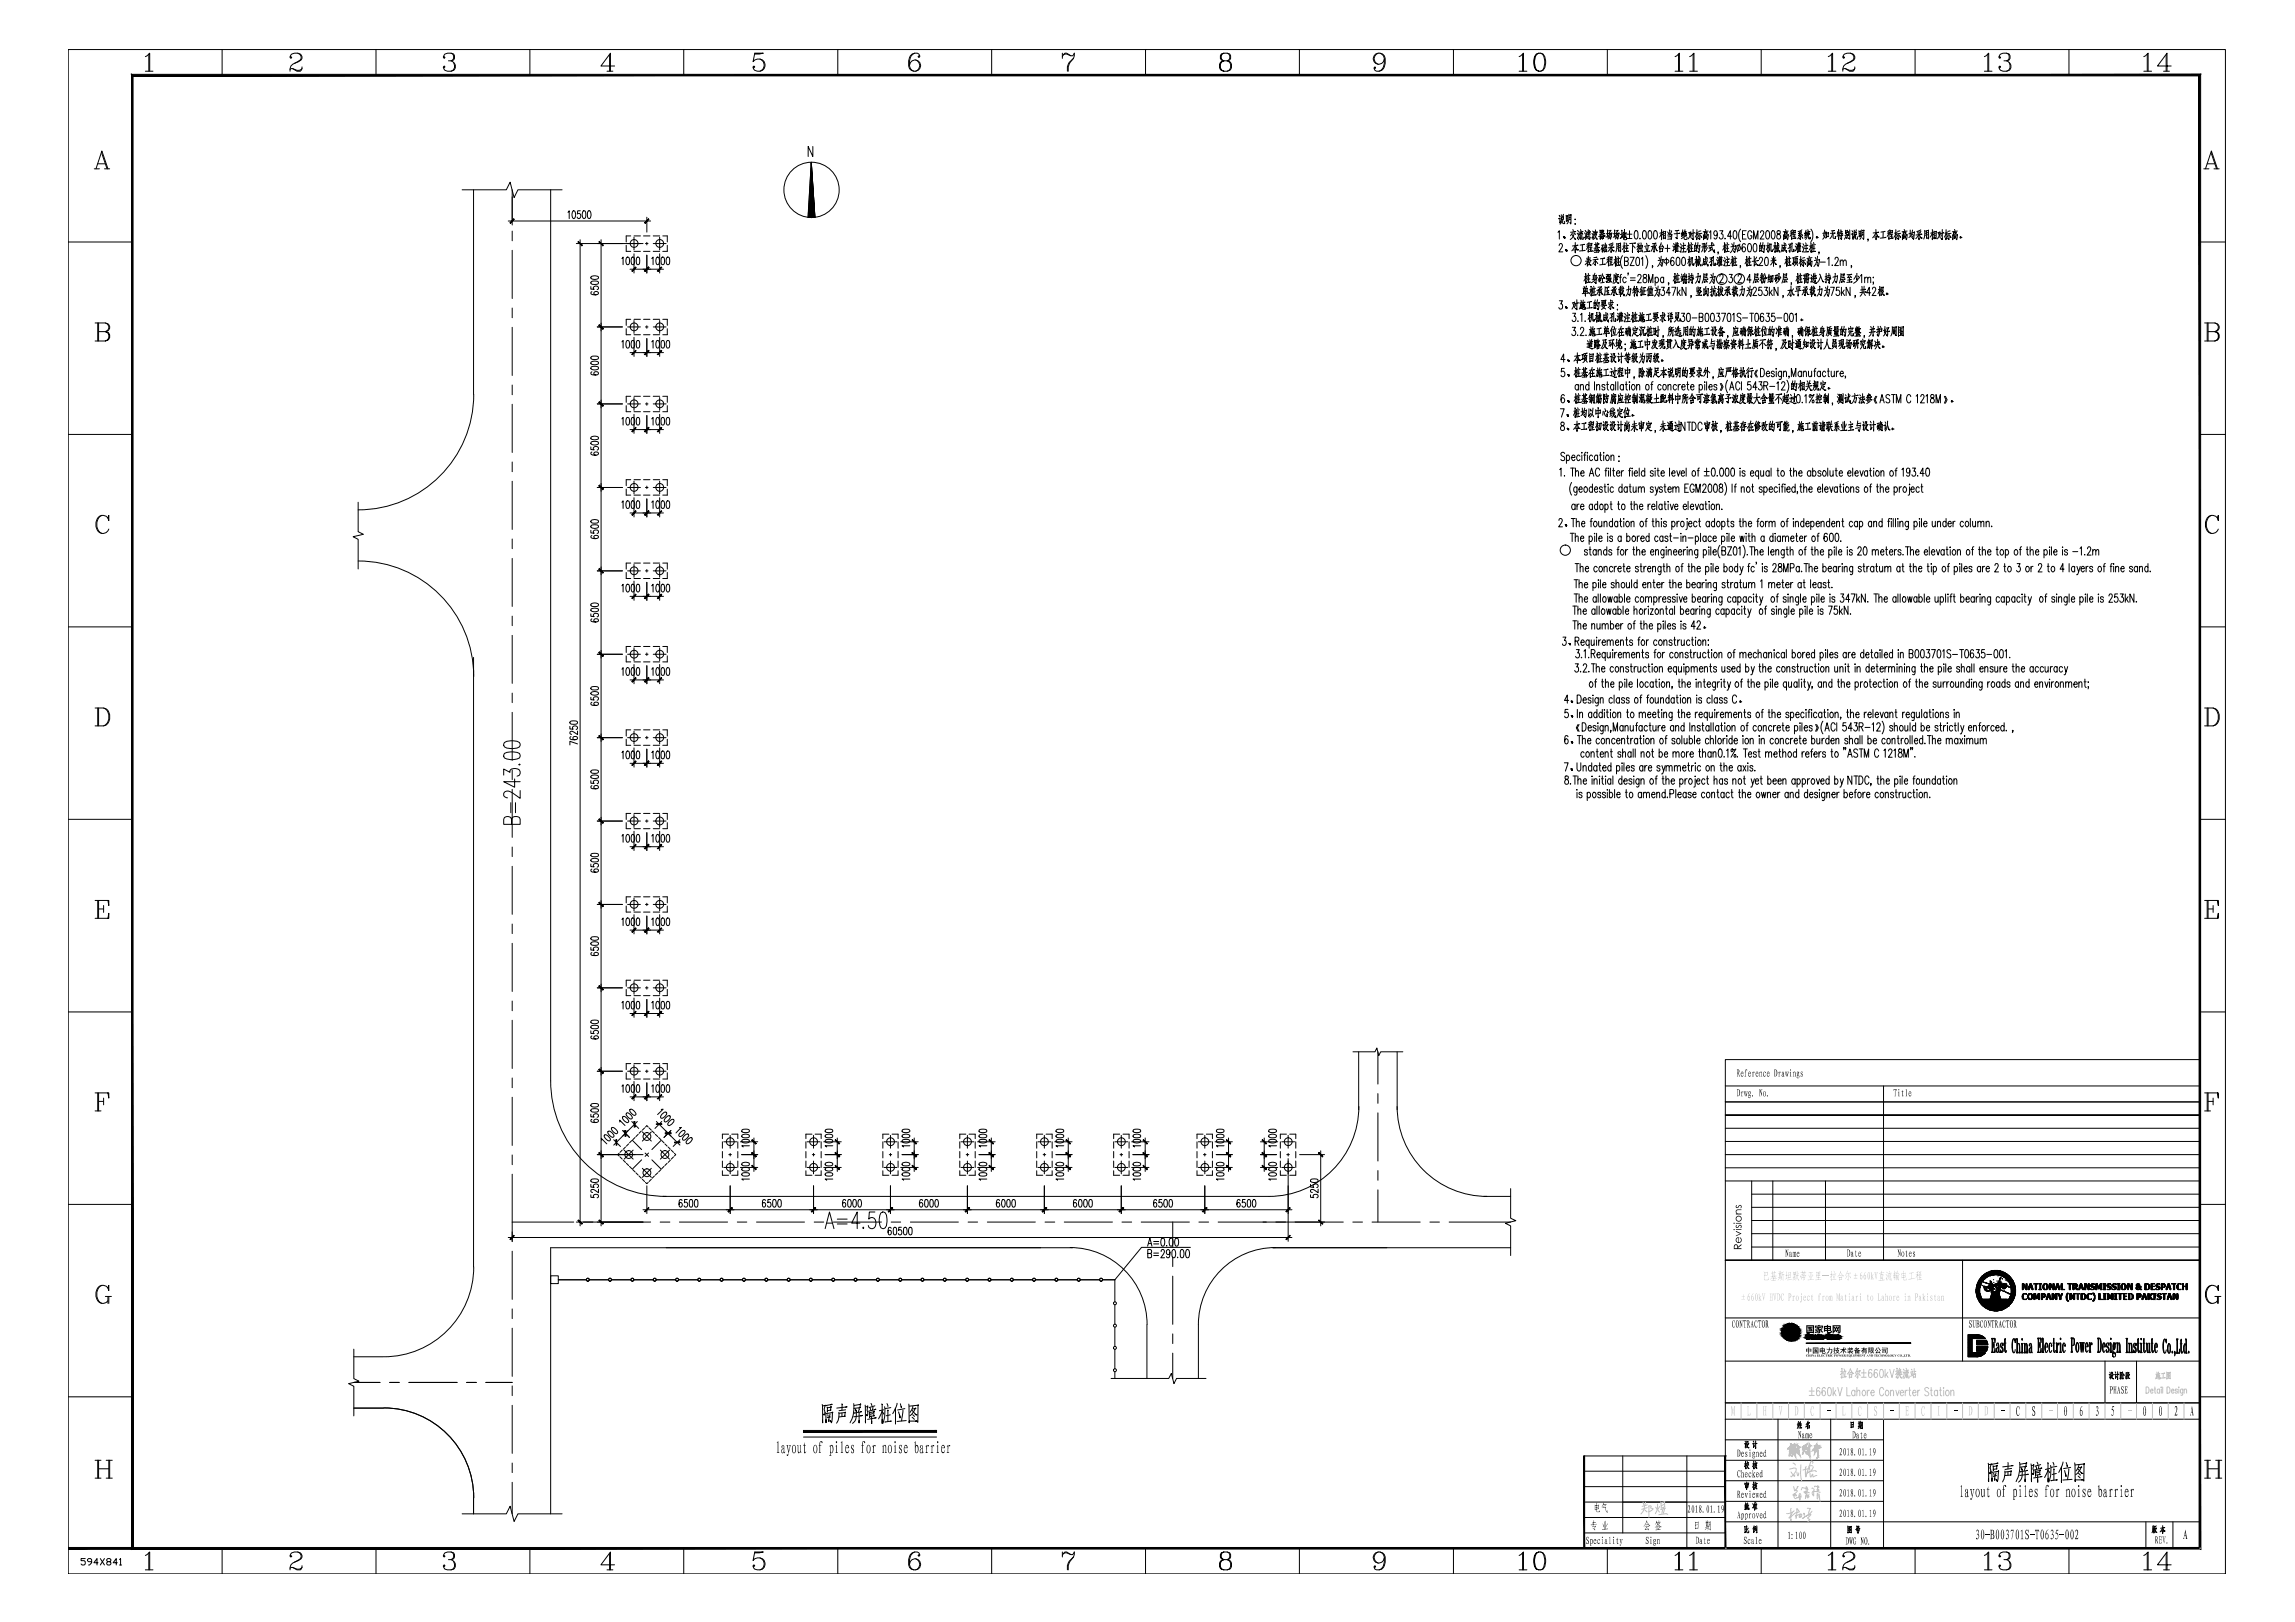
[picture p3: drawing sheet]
<svg xmlns="http://www.w3.org/2000/svg" width="841mm" height="594mm" viewBox="0 0 841 594" stroke-linecap="round" stroke-linejoin="round" font-family="sans-serif">
<!-- layer: S -->
<g fill="none" stroke="#000" stroke-width=".37">
<path d="M173.5 69.5v74.9M187.7 69.5v11.6M201.8 69.5v326.4a42.3 42.3 0 0 0 42.3 42.3M187.7 84.6v3.6M187.7 91.7v17.6M187.7 112.8v3.6M187.7 119.9v17.6M173.6 144.4a42.3 42.3 0 0 1-42.3 42.3M187.7 141v3.6M187.7 148.1v17.6M187.7 169.2v3.6M187.7 176.3v17.6"/>
<path d="M187.7 197.4v3.6M131.3 205.5a42.3 42.3 0 0 1 42.3 42.3M187.7 204.5v17.6M187.7 225.7v3.5M187.7 232.7v17.6M173.5 240.8v223.2M187.7 253.9v3.5M187.7 260.9v17.6M187.7 282.1v3.4M187.7 289.1v17.6M187.7 310.2v3.5M187.7 317.3v17.6"/>
<path d="M187.7 338.4v3.5M187.7 345.5v17.6M187.7 366.6v3.6M187.7 373.7v17.6M187.7 394.8v3.6M187.7 401.9v17.6M231.7 417.6l3.4 3.5M242.3 417.6l-3.4 3.5M498 405.3a32.9 32.9 0 0 1-33 32.9h-222.1M187.7 423v3.6M187.7 430.1v17.6M235.1 424.8l-3.4 3.4"/>
<path d="M236.4 422.3l1.3 1.2M237.7 422.3l-1.3 1.2M238.9 424.8l3.4 3.4M187.7 451.2v3.6M187.7 458.3v17.6M187.7 447.6h22.5M201.8 457h191.3M213.7 447.6h3.6M220.8 447.6h17.6M241.9 447.6h3.6M249 447.6h17.6M270.2 447.6h3.5"/>
<path d="M277.2 447.6h17.6M298.4 447.6h3.5M305.4 447.6h17.6M326.6 447.6h3.5M333.6 447.6h17.6M354.8 447.6h3.5M361.8 447.6h17.6M383 447.6h3.5M390 447.6h17.7M392.1 456.9a28.2 28.2 0 0 1 28.3 28.3l-.1 19.7M411.2 447.6h3.5M418.2 447.6h17.7"/>
<path d="M429.8 447.6v9.3M439.3 447.6h3.6M446.4 447.6h17.7M466.5 457h41.7M467.4 456.9a28.2 28.2 0 0 0-28.2 28.3v19.7M467.5 447.6h3.6M474.6 447.6h17.6M495.7 447.6h3.6M502.8 447.6h17.6M524 447.6h3.5M531 447.6h22.6M187.7 479.4v3.6"/>
<path d="M429.8 460.4v3.5M429.8 467.4v17.7M187.7 486.5v17.6M429.8 488.6v3.5M429.8 495.6v9.3M187.7 507.6v3.6M187.7 514.7v17.6M187.7 535.9v3.5M187.7 542.9v11.6"/>
</g>
<!-- layer: WALL -->
<g fill="none" stroke="#000" stroke-width=".37">
<path d="M204.6 468.7h10.2M215.9 468.7h7M224.1 468.7h7M232.3 468.7h7M240.5 468.7h7M248.7 468.7h7M256.8 468.7h7M265 468.7h7M273.2 468.7h7M281.4 468.7h7M289.6 468.7h7M297.7 468.7h7"/>
<path d="M305.9 468.7h7M314.1 468.7h7M322.3 468.7h7M330.4 468.7h7.1M338.6 468.7h7M346.8 468.7h7M355 468.7h7M363.1 468.7h7.1M371.3 468.7h7M379.5 468.7h7M387.7 468.7h7M395.9 468.7h7"/>
<path d="M404 468.7h4.6v8.1M408.6 478v7M408.6 494.3v7M408.6 486.1v7.1M408.6 502.5v2.4"/>
<circle cx="215.4" cy="468.7" r=".54"/>
<circle cx="223.5" cy="468.7" r=".54"/>
<circle cx="231.7" cy="468.7" r=".54"/>
<circle cx="239.9" cy="468.7" r=".54"/>
<circle cx="248.1" cy="468.7" r=".54"/>
<circle cx="256.2" cy="468.7" r=".54"/>
<circle cx="264.4" cy="468.7" r=".54"/>
<circle cx="272.6" cy="468.7" r=".54"/>
<circle cx="280.8" cy="468.7" r=".54"/>
<circle cx="289" cy="468.7" r=".54"/>
<circle cx="297.1" cy="468.7" r=".54"/>
<circle cx="305.3" cy="468.7" r=".54"/>
<circle cx="313.5" cy="468.7" r=".54"/>
<circle cx="321.7" cy="468.7" r=".54"/>
<circle cx="329.9" cy="468.7" r=".54"/>
<circle cx="338" cy="468.7" r=".54"/>
<circle cx="346.2" cy="468.7" r=".54"/>
<circle cx="354.4" cy="468.7" r=".54"/>
<circle cx="362.6" cy="468.7" r=".54"/>
<circle cx="370.8" cy="468.7" r=".54"/>
<circle cx="378.9" cy="468.7" r=".54"/>
<circle cx="387.1" cy="468.7" r=".54"/>
<circle cx="395.3" cy="468.7" r=".54"/>
<circle cx="403.5" cy="468.7" r=".54"/>
<circle cx="408.6" cy="477.3" r=".54"/>
<circle cx="408.6" cy="493.7" r=".54"/>
<circle cx="408.6" cy="485.5" r=".54"/>
<circle cx="408.6" cy="501.9" r=".54"/>
</g>
<g fill="none" stroke="#000" stroke-width=".37">
<path d="M229.5 89.8v2.3h1.6M230 89.2h4.7M231.1 86.4h-1.6v2.2M232.3 86.9v4.7M232.3 86.4h2.4M232.3 92.1h2.4M235.8 86.4h2.4M235.8 92.1h2.4M236.5 89.2h1M237 88.8v.9M239.4 89.2h4.7M239.4 86.4h2.3"/>
<path d="M239.4 92.1h2.3M241.7 86.9v4.7M242.9 86.4h1.6v2.2M244.5 89.8v2.3h-1.6M230 119.7h4.7M231.1 117h-1.6v2.2M232.3 117.4v4.7M232.3 117h2.4M235.8 117h2.4M236.5 119.7h1M237 119.3v1M239.4 119.7h4.7"/>
<path d="M239.4 117h2.3M241.7 117.4v4.7M242.9 117h1.6v2.2M229.5 120.4v2.2h1.6M232.3 122.6h2.4M235.8 122.6h2.4M239.4 122.6h2.3M244.5 120.4v2.2h-1.6M229.5 148.6v2.2h1.6M230 147.9h4.7M231.1 145.1h-1.6v2.3M232.3 145.6v4.7"/>
<path d="M232.3 145.1h2.4M232.3 150.8h2.4M235.8 145.1h2.4M235.8 150.8h2.4M236.5 147.9h1M237 147.5v.9M239.4 147.9h4.7M239.4 145.1h2.3M239.4 150.8h2.3M241.7 145.6v4.7M242.9 145.1h1.6v2.3M244.5 148.6v2.2h-1.6"/>
<path d="M229.5 179.1v2.2h1.6M230 178.5h4.7M231.1 175.7h-1.6v2.2M232.3 176.2v4.7M232.3 175.7h2.4M235.8 175.7h2.4M236.5 178.5h1M237 178v1M239.4 178.5h4.7M239.4 175.7h2.3M241.7 176.2v4.7M242.9 175.7h1.6v2.2"/>
<path d="M244.5 179.1v2.2h-1.6M232.3 181.3h2.4M235.8 181.3h2.4M239.4 181.3h2.3M229.5 209.7v2.2h1.6M230 209.1h4.7M231.1 206.2h-1.6v2.3M232.3 206.7v4.7M232.3 206.2h2.4M232.3 211.9h2.4M235.8 206.2h2.4M235.8 211.9h2.4"/>
<path d="M236.5 209.1h1M237 208.6v.9M239.4 209.1h4.7M239.4 206.2h2.3M239.4 211.9h2.3M241.7 206.7v4.7M242.9 206.2h1.6v2.3M244.5 209.7v2.2h-1.6M230 239.6h4.7M231.1 236.8h-1.6v2.2M232.3 237.3v4.7M232.3 236.8h2.4"/>
<path d="M235.8 236.8h2.4M236.5 239.6h1M237 239.1v1M239.4 239.6h4.7M239.4 236.8h2.3M241.7 237.3v4.7M242.9 236.8h1.6v2.2M229.5 240.2v2.2h1.6M232.3 242.4h2.4M235.8 242.4h2.4M239.4 242.4h2.3M244.5 240.2v2.2h-1.6"/>
<path d="M229.5 270.7v2.3h1.6M230 270.2h4.7M231.1 267.3h-1.6v2.3M232.3 267.8v4.7M232.3 267.3h2.4M232.3 273h2.4M235.8 267.3h2.4M235.8 273h2.4M236.5 270.2h1M237 269.7v.9M239.4 270.2h4.7M239.4 267.3h2.3"/>
<path d="M239.4 273h2.3M241.7 267.8v4.7M242.9 267.3h1.6v2.3M244.5 270.7v2.3h-1.6M231.1 297.9h-1.6v2.3M232.3 298.4v4.7M232.3 297.9h2.4M235.8 297.9h2.4M239.4 297.9h2.3M241.7 298.4v4.7M242.9 297.9h1.6v2.3M229.5 301.3v2.2h1.6"/>
<path d="M230 300.7h4.7M232.3 303.5h2.4M235.8 303.5h2.4M236.5 300.7h1M237 300.3v.9M239.4 300.7h4.7M239.4 303.5h2.3M244.5 301.3v2.2h-1.6M229.5 331.8v2.3h1.6M230 331.3h4.7M231.1 328.5h-1.6v2.2M232.3 328.9v4.7"/>
<path d="M232.3 328.5h2.4M232.3 334.1h2.4M235.8 328.5h2.4M235.8 334.1h2.4M236.5 331.3h1M237 330.8v.9M239.4 331.3h4.7M239.4 328.5h2.3M239.4 334.1h2.3M241.7 328.9v4.7M242.9 328.5h1.6v2.2M244.5 331.8v2.3h-1.6"/>
<path d="M231.1 359h-1.6v2.2M232.3 359.5v4.7M232.3 359h2.4M235.8 359h2.4M239.4 359h2.3M241.7 359.5v4.7M242.9 359h1.6v2.2M229.5 362.4v2.3h1.6M230 361.8h4.7M232.3 364.7h2.4M235.8 364.7h2.4M236.5 361.8h1"/>
<path d="M237 361.4v.9M239.4 361.8h4.7M239.4 364.7h2.3M244.5 362.4v2.3h-1.6M229.5 392.9v2.3h1.6M230 392.4h4.7M231.1 389.6h-1.6v2.2M232.3 390v4.7M232.3 389.6h2.4M232.3 395.2h2.4M235.8 389.6h2.4M235.8 395.2h2.4"/>
<path d="M236.5 392.4h1M237 391.9v1M239.4 392.4h4.7M239.4 389.6h2.3M239.4 395.2h2.3M241.7 390v4.7M242.9 389.6h1.6v2.2M244.5 392.9v2.3h-1.6M235.4 414.6l3.3 3.3M238.7 414.6l-3.3 3.3M264.7 418.2v2.3M265.2 418.2h4.7"/>
<path d="M267 415.4h-2.3v1.7M267.6 415.8v4.7M268.2 415.4h2.2v1.7M270.4 418.2v2.3M295.3 418.2v2.3M295.8 418.2h4.7M297.6 415.4h-2.3v1.7M298.1 415.8v4.7M298.7 415.4h2.2v1.7M300.9 418.2v2.3M323.5 418.2v2.3M324 418.2h4.7"/>
<path d="M325.7 415.4h-2.2v1.7M326.3 415.8v4.7M326.9 415.4h2.2v1.7M329.1 418.2v2.3M351.7 418.2v2.3M352.2 418.2h4.7M353.9 415.4h-2.2v1.7M354.5 415.8v4.7M355.1 415.4h2.3v1.7M357.4 418.2v2.3M379.9 418.2v2.3M380.4 418.2h4.7"/>
<path d="M382.1 415.4h-2.2v1.7M382.7 415.8v4.7M383.3 415.4h2.3v1.7M385.6 418.2v2.3M408.1 418.2v2.3M408.6 418.2h4.7M410.3 415.4h-2.2v1.7M410.9 415.8v4.7M411.5 415.4h2.3v1.7M413.8 418.2v2.3M438.7 418.2v2.3M439.2 418.2h4.7"/>
<path d="M440.9 415.4h-2.2v1.7M441.5 415.8v4.7M442.1 415.4h2.2v1.7M444.3 418.2v2.3M469.2 418.2v2.3M469.7 418.2h4.7M471.4 415.4h-2.2v1.7M472.1 415.8v4.7M472.6 415.4h2.2v1.7M474.8 418.2v2.3M228.7 421.2l3.3 3.3M232 421.2l-3.3 3.3"/>
<path d="M235.4 427.9l3.3 3.3M238.7 427.9l-3.3 3.3M242 421.2l3.4 3.3M245.4 421.2l-3.4 3.3M264.7 428.8v1.7h2.3M264.7 421.8v2.3M264.7 425.2v2.4M265.2 427.6h4.7M267.1 422.9h.9M267.6 422.5v.9M267.6 425.2v4.7M270.4 428.8v1.7h-2.2"/>
<path d="M270.4 421.8v2.3M270.4 425.2v2.4M295.3 428.8v1.7h2.3M295.3 421.8v2.3M295.3 425.2v2.4M295.8 427.6h4.7M297.7 422.9h.9M298.1 422.5v.9M298.1 425.2v4.7M300.9 428.8v1.7h-2.2M300.9 421.8v2.3M300.9 425.2v2.4"/>
<path d="M323.5 428.8v1.7h2.2M323.5 421.8v2.3M323.5 425.2v2.4M324 427.6h4.7M325.9 422.9h.9M326.3 422.5v.9M326.3 425.2v4.7M329.1 428.8v1.7h-2.2M329.1 421.8v2.3M329.1 425.2v2.4M351.7 428.8v1.7h2.2M351.7 421.8v2.3"/>
<path d="M351.7 425.2v2.4M352.2 427.6h4.7M354.1 422.9h.9M354.5 422.5v.9M354.5 425.2v4.7M357.4 428.8v1.7h-2.3M357.4 421.8v2.3M357.4 425.2v2.4M379.9 428.8v1.7h2.2M379.9 421.8v2.3M379.9 425.2v2.4M380.4 427.6h4.7"/>
<path d="M382.3 422.9h.9M382.7 422.5v.9M382.7 425.2v4.7M385.6 428.8v1.7h-2.3M385.6 421.8v2.3M385.6 425.2v2.4M408.1 428.8v1.7h2.2M408.1 421.8v2.3M408.1 425.2v2.4M408.6 427.6h4.7M410.5 422.9h.9M410.9 422.5v.9"/>
<path d="M410.9 425.2v4.7M413.8 428.8v1.7h-2.3M413.8 421.8v2.3M413.8 425.2v2.4M438.7 428.8v1.7h2.2M438.7 421.8v2.3M438.7 425.2v2.4M439.2 427.6h4.7M441 422.9h1M441.5 422.5v.9M441.5 425.2v4.7M444.3 428.8v1.7h-2.2"/>
<path d="M444.3 421.8v2.3M444.3 425.2v2.4M469.2 421.8v2.3M469.2 425.2v2.4M469.2 428.8v1.7h2.2M469.7 427.6h4.7M471.5 422.9h1M472.1 422.5v.9M472.1 425.2v4.7M474.8 421.8v2.3M474.8 425.2v2.4M474.8 428.8v1.7h-2.2"/>
<circle cx="232.4" cy="89.2" r="1.43"/>
<circle cx="241.8" cy="89.2" r="1.43"/>
<circle cx="232.4" cy="119.7" r="1.43"/>
<circle cx="241.8" cy="119.7" r="1.43"/>
<circle cx="232.4" cy="147.9" r="1.43"/>
<circle cx="241.8" cy="147.9" r="1.43"/>
<circle cx="232.4" cy="178.5" r="1.43"/>
<circle cx="241.8" cy="178.5" r="1.43"/>
<circle cx="232.4" cy="209.1" r="1.43"/>
<circle cx="241.8" cy="209.1" r="1.43"/>
<circle cx="232.4" cy="239.6" r="1.43"/>
<circle cx="241.8" cy="239.6" r="1.43"/>
<circle cx="232.4" cy="270.1" r="1.43"/>
<circle cx="241.8" cy="270.1" r="1.43"/>
<circle cx="232.4" cy="300.7" r="1.43"/>
<circle cx="241.8" cy="300.7" r="1.43"/>
<circle cx="232.4" cy="331.2" r="1.43"/>
<circle cx="241.8" cy="331.2" r="1.43"/>
<circle cx="232.4" cy="361.8" r="1.43"/>
<circle cx="241.8" cy="361.8" r="1.43"/>
<circle cx="232.4" cy="392.3" r="1.43"/>
<circle cx="241.8" cy="392.3" r="1.43"/>
<circle cx="237.1" cy="416.3" r="1.43"/>
<circle cx="267.6" cy="418.2" r="1.43"/>
<circle cx="298.2" cy="418.2" r="1.43"/>
<circle cx="326.4" cy="418.2" r="1.43"/>
<circle cx="354.5" cy="418.2" r="1.43"/>
<circle cx="382.7" cy="418.2" r="1.43"/>
<circle cx="410.9" cy="418.2" r="1.43"/>
<circle cx="441.5" cy="418.2" r="1.43"/>
<circle cx="472.1" cy="418.2" r="1.43"/>
<circle cx="230.4" cy="422.9" r="1.43"/>
<circle cx="237.1" cy="429.5" r="1.43"/>
<circle cx="243.7" cy="422.9" r="1.43"/>
<circle cx="267.6" cy="427.6" r="1.43"/>
<circle cx="298.2" cy="427.6" r="1.43"/>
<circle cx="326.4" cy="427.6" r="1.43"/>
<circle cx="354.5" cy="427.6" r="1.43"/>
<circle cx="382.7" cy="427.6" r="1.43"/>
<circle cx="410.9" cy="427.6" r="1.43"/>
<circle cx="441.5" cy="427.6" r="1.43"/>
<circle cx="472.1" cy="427.6" r="1.43"/>
</g>
<!-- layer: DIM -->
<g fill="none" stroke="#000" stroke-width=".37">
<path d="M187.7 72.1v10.3M208.1 77.8l.5-.6v2.9M209.9 77.3l.5-.1a1.83 1.83 0 0 1-.2 2.9l-.6-1.2zM212.7 77.2h-1v1.1a.85 .85 0 0 1 1.2 .8 .85 .85 0 0 1-1.2 .8l-.2-.4M213.7 77.3l.4-.1a2.04 2.04 0 0 1 0 2.9l-.4-.2-.3-1zM215.5 77.3l.5-.1a1.83 1.83 0 0 1-.2 2.9 2.41 2.41 0 0 1-.3-2.8zM237 79.6v5.4M186.2 80.9h52.2M211.2 89.2h24.4M212.6 87.8v361.2M220.3 87.8v336.6M227.9 94.7l.4-.5v2.8"/>
<path d="M229.7 94.3l.4-.1a1.97 1.97 0 0 1 0 2.8l-.4-.2-.3-1.1zM230.9 98.6h12.2M231.5 94.3l.5-.1 .5 .5v1.7l-.5 .6-.5-.2-.1-.4-.1-1zM232.3 92.9v7.1M233.4 94.3l.5-.1a1.97 1.97 0 0 1 0 2.8h-.2a2.33 2.33 0 0 1-.3-2.7zM237 93.5v6.5M238.8 94.7l.5-.5v2.8M240.7 94.3h.7l.3 1.1-.2 1-.4 .6-.4-.2-.4-1.1zM241.7 92.9v7.1M242.5 94.3l.5-.1a2.15 2.15 0 0 1 0 2.8h-.2a2.33 2.33 0 0 1-.3-2.7zM244.4 94.3l.4-.1a1.97 1.97 0 0 1 0 2.8l-.4-.2-.3-1.1zM216.5 105v.9h1.1a.82 .82 0 0 1 .8-1.2 .82 .82 0 0 1 .7 1.3l-.3 .1"/>
<path d="M216.7 103.2l1-.3a1.27 1.27 0 0 1 1.6 .6v.1a1.97 1.97 0 0 1-2.8 0zM216.7 101.3l1-.3 1.1 .1 .4 .2 .1 .5-.5 .4h-1.8l-.5-.4zM216.9 106.9l-.4 .5a1.74 1.74 0 0 0 2.8-.1 .82 .82 0 0 0-1-.6 .82 .82 0 0 0-.6 1l.7 .3M218.9 119.7h9.2M216.7 134.4l1-.2a1.27 1.27 0 0 1 1.6 .5l-.5 .7-1.1 .1-1-.3zM216.7 132.6l1.4-.3 1.1 .3 .1 .4-.1 .3-1.5 .3-1-.3zM216.7 130.7l1-.3a1.27 1.27 0 0 1 1.6 .6v.1a1.97 1.97 0 0 1-2.8 0zM216.9 136.2l-.4 .6a1.8 1.8 0 0 0 2.8-.1 .82 .82 0 0 0-1-.6 .82 .82 0 0 0-.6 1l.7 .2M227.9 125.2l.4-.5v2.8M229.7 124.8l.4-.1a1.97 1.97 0 0 1 0 2.8l-.4-.1-.3-1.1zM230.9 129.1h12.2M231.5 124.8l.5-.1 .5 .5v1.8l-.5 .5-.5-.1-.1-.4-.1-1.1z"/>
<path d="M232.3 123.6v6.9M233.4 124.8l.5-.1a1.97 1.97 0 0 1 0 2.8h-.2a2.33 2.33 0 0 1-.3-2.7zM237 124v6.5M238.8 125.2l.5-.5v2.8M240.7 124.8h.7l.3 1.1-.2 1.1-.4 .5-.4-.1-.4-1.1zM241.7 123.6v6.9M242.5 124.8l.5-.1a2.15 2.15 0 0 1 0 2.8h-.2a2.33 2.33 0 0 1-.3-2.7zM244.4 124.8l.4-.1a1.97 1.97 0 0 1 0 2.8l-.4-.1-.3-1.1zM218.9 147.9h9.2M227.9 153.4l.4-.5v2.8M229.7 153l.4-.1a1.97 1.97 0 0 1 0 2.8l-.4-.1-.3-1.1zM230.9 157.3h12.2"/>
<path d="M231.5 153l.5-.1 .5 .5v1.8l-.5 .5-.5-.1-.1-.4-.1-1.1zM232.3 151.8v6.9M233.4 153l.5-.1a1.97 1.97 0 0 1 0 2.8h-.2a2.33 2.33 0 0 1-.3-2.7zM237 152.2v6.5M238.8 153.4l.5-.5v2.8M240.7 153h.7l.3 1.1-.2 1.1-.4 .5-.4-.1-.4-1.1zM241.7 151.8v6.9M242.5 153l.5-.1a2.15 2.15 0 0 1 0 2.8h-.2a2.33 2.33 0 0 1-.3-2.7zM244.4 153l.4-.1a1.97 1.97 0 0 1 0 2.8l-.4-.1-.3-1.1zM216.5 163.7v.9l1.2 .2a.88 .88 0 0 1 .5-1.4 .88 .88 0 0 1 1.1 1l-.5 .4M216.7 161.9l1-.2a1.27 1.27 0 0 1 1.6 .5l-.5 .7-1.1 .1-1-.3zM216.7 160.1l1.4-.3 1.1 .3 .1 .4-.1 .3-1.5 .3-1-.3z"/>
<path d="M216.9 165.6l-.4 .6a1.74 1.74 0 0 0 2.8-.2 .82 .82 0 0 0-.9-.5 .82 .82 0 0 0-.7 .9l.7 .3M218.9 178.5h9.2M216.5 194.2v1l1.2 .1a.88 .88 0 0 1 .5-1.3 .88 .88 0 0 1 1.1 .9l-.5 .5M216.7 192.5l1-.3a1.27 1.27 0 0 1 1.6 .6l-.5 .6-1.1 .1-1-.3zM216.7 190.6l1.4-.3 1.1 .3 .1 .5a1.97 1.97 0 0 1-2.8 0zM216.9 196.1l-.4 .6a1.74 1.74 0 0 0 2.8-.1 .82 .82 0 0 0-.9-.5 .82 .82 0 0 0-.7 .9l.7 .3M227.9 183.9l.4-.5v2.8M229.7 183.6l.4-.2a1.97 1.97 0 0 1 0 2.8l-.4-.1-.3-1.1zM230.9 187.9h12.2M231.5 183.6l.5-.2 .5 .5v1.8l-.5 .5-.5-.1-.1-.4-.1-1.1zM232.3 182.3v7M233.4 183.6l.5-.2a1.97 1.97 0 0 1 0 2.8h-.2a2.33 2.33 0 0 1-.3-2.6z"/>
<path d="M237 182.7v6.6M238.8 183.9l.5-.5v2.8M240.7 183.6h.7l.3 1-.2 1.1-.4 .5-.4-.1-.4-1.1zM241.7 182.3v7M242.5 183.6l.5-.2a2.15 2.15 0 0 1 0 2.8h-.2a2.33 2.33 0 0 1-.3-2.6zM244.4 183.6l.4-.2a1.97 1.97 0 0 1 0 2.8l-.4-.1-.3-1.1zM218.9 209.1h9.2M227.9 214.6l.4-.6v2.8M229.7 214.1l.4-.1a2.04 2.04 0 0 1 0 2.8l-.4-.2-.3-1zM230.9 218.4h12.2M231.5 214.1l.5-.1a1.83 1.83 0 0 1-.2 2.8l-.3-.2-.2-1zM232.3 212.8v7.1"/>
<path d="M233.4 214.1l.5-.1a1.89 1.89 0 0 1-.2 2.8 2.41 2.41 0 0 1-.3-2.7zM237 213.3v6.6M238.8 214.6l.5-.6v2.8M240.7 214.1l.4-.1a1.83 1.83 0 0 1-.2 2.8l-.6-1.2zM241.7 212.8v7.1M242.5 214.1l.5-.1a1.95 1.95 0 0 1-.2 2.8 2.41 2.41 0 0 1-.3-2.7zM244.4 214.1l.4-.1a2.04 2.04 0 0 1 0 2.8l-.4-.2-.3-1zM216.5 224.8v.9l1.2 .2a.88 .88 0 0 1 .5-1.4 .88 .88 0 0 1 1.1 1l-.5 .4M216.7 223l1-.3 1.1 .2 .4 .1 .1 .5-.5 .5h-1.8l-.5-.5zM216.7 221.2l1.4-.4 1.1 .4 .1 .4a1.97 1.97 0 0 1-2.8 0zM216.9 226.7l-.4 .6a1.8 1.8 0 0 0 2.8-.1 .82 .82 0 0 0-1-.6 .82 .82 0 0 0-.6 1l.7 .2M218.9 239.6h9.2"/>
<path d="M216.5 255.4v.9l1.2 .1a.88 .88 0 0 1 .5-1.4 .88 .88 0 0 1 1.1 1l-.5 .5M216.7 253.6l1.4-.3 1.1 .3 .1 .4-.5 .5-1.1 .1-1-.3zM216.7 251.7l1-.3a1.36 1.36 0 0 1 1.6 .6v.1a1.97 1.97 0 0 1-2.8 0zM216.9 257.2l-.4 .6a1.8 1.8 0 0 0 2.8-.1 .82 .82 0 0 0-1-.5 .82 .82 0 0 0-.6 .9l.7 .3M227.9 245.1l.4-.6v2.9M229.7 244.7l.4-.2a2.04 2.04 0 0 1 0 2.9l-.4-.1-.3-1.1zM230.9 249h12.2M231.5 244.7h.8l.3 1-.1 1.1-.5 .6-.5-.1-.2-1.1zM232.3 243.4v7M233.4 244.7l.5-.2a2.04 2.04 0 0 1 0 2.9h-.2a2.41 2.41 0 0 1-.3-2.7zM237 243.8v6.6M238.8 245.1l.5-.6v2.9"/>
<path d="M240.7 244.7h.7l.3 1-.2 1.1-.4 .6-.4-.1-.4-1.1zM241.7 243.4v7M242.5 244.7l.5-.2 .5 .6v1.7l-.2 .5-.5 .1a2.41 2.41 0 0 1-.3-2.7zM244.4 244.7l.4-.2a2.04 2.04 0 0 1 0 2.9l-.4-.1-.3-1.1zM208.8 266.1v.9l1.3 .1a.79 .79 0 0 1 .6-1.3 .79 .79 0 0 1 .7 1.3l-.3 .1M209 264.3l1.1-.3a1.36 1.36 0 0 1 1.5 .5v.2a1.97 1.97 0 0 1-2.8 0zM209.2 269.8l-.4 .6a1.8 1.8 0 0 0 2.8-.1 .82 .82 0 0 0-.9-.6 .82 .82 0 0 0-.6 1l.6 .2M211.6 272.5l-2.8-1v1.3M211.6 267.8v1.2l-1.7-1a.61 .61 0 0 0-1 .1 .61 .61 0 0 0 .5 .9h.1M218.9 270.2h9.2M227.9 275.6l.4-.5v2.8M229.7 275.2l.4-.1a2.04 2.04 0 0 1 0 2.8l-.4-.1-.3-1.1z"/>
<path d="M230.9 279.6h12.2M231.5 275.2h.8l.3 1.1-.1 1.1-.5 .5-.5-.1-.2-1.1zM232.3 273.9v7.1M233.4 275.2l.5-.1a2.04 2.04 0 0 1 0 2.8h-.2a2.41 2.41 0 0 1-.3-2.7zM237 274.4v6.6M238.8 275.6l.5-.5v2.8M240.7 275.2h.7l.3 1.1-.2 1.1-.4 .5-.4-.1-.4-1.1zM241.7 273.9v7.1M242.5 275.2l.5-.1 .5 .5v1.8l-.2 .4-.5 .1a2.41 2.41 0 0 1-.3-2.7zM244.4 275.2l.4-.1a2.04 2.04 0 0 1 0 2.8l-.4-.1-.3-1.1zM216.5 285.9v1h1.2a.88 .88 0 0 1 .5-1.3 .88 .88 0 0 1 1.1 1l-.5 .5M216.7 284.1l1.4-.3 1.1 .3 .1 .5-.1 .3-1.5 .3-1-.3z"/>
<path d="M216.7 282.2l1-.2a1.36 1.36 0 0 1 1.6 .5v.2a1.97 1.97 0 0 1-2.8 0zM216.9 287.8l-.4 .5a1.8 1.8 0 0 0 2.8 0 .82 .82 0 0 0-1-.6 .82 .82 0 0 0-.6 1l.7 .2M216.5 316.5v.9l1.2 .1a.88 .88 0 0 1 .5-1.4 .88 .88 0 0 1 1.1 1l-.5 .5M216.7 314.7l1.4-.3 1.1 .3 .1 .4a1.97 1.97 0 0 1-2.8 0zM216.7 312.8l1-.3a1.27 1.27 0 0 1 1.6 .6v.2a2.15 2.15 0 0 1-2.8 0zM216.9 318.3l-.4 .6a1.8 1.8 0 0 0 2.8-.1 .82 .82 0 0 0-1-.5 .82 .82 0 0 0-.6 .9l.7 .3M218.9 300.7h9.2M227.9 306.2l.4-.6v2.9M229.7 305.8l.4-.2a2.04 2.04 0 0 1 0 2.9l-.4-.2-.3-1zM230.9 310.1h12.2M231.5 305.8l.3-.2a1.83 1.83 0 0 1 .2 2.9l-.5-.2-.2-1zM232.3 304.5v7"/>
<path d="M233.4 305.8l.3-.2a1.89 1.89 0 0 1 .2 2.9h-.2a2.33 2.33 0 0 1-.3-2.7zM237 305v6.5M238.8 306.2l.5-.6v2.9M240.7 305.8l.2-.2a1.83 1.83 0 0 1 .2 2.9l-.4-.2-.4-1zM241.7 304.5v7M242.5 305.8l.3-.2a1.95 1.95 0 0 1 .2 2.9h-.2a2.33 2.33 0 0 1-.3-2.7zM244.4 305.8l.4-.2a2.04 2.04 0 0 1 0 2.9l-.4-.2-.3-1zM218.9 331.3h9.2M227.9 336.7l.4-.5v2.8M229.7 336.3l.4-.1a1.97 1.97 0 0 1 0 2.8l-.4-.1-.3-1.1zM231.5 336.3l.5-.1 .5 .5 .1 1.1-.6 1.2-.5-.1-.2-1.1zM232.3 335v7.1"/>
<path d="M233.4 336.3l.5-.1a1.97 1.97 0 0 1 0 2.8h-.2a2.33 2.33 0 0 1-.3-2.7zM237 335.5v6.6M238.8 336.7l.5-.5v2.8M240.7 336.3h.7l.3 1.1-.2 1-.4 .6-.4-.1-.4-1.1zM241.7 335v7.1M242.5 336.3l.5-.1a2.15 2.15 0 0 1 0 2.8h-.2a2.33 2.33 0 0 1-.3-2.7zM244.4 336.3l.4-.1a1.97 1.97 0 0 1 0 2.8l-.4-.1-.3-1.1zM216.5 347v1h1.1a.85 .85 0 0 1 .8-1.2 .85 .85 0 0 1 .8 1.2l-.4 .2M216.7 345.2l1.4-.3 1.1 .3 .1 .5a1.97 1.97 0 0 1-2.8 0zM216.7 343.3l1-.2a1.27 1.27 0 0 1 1.6 .5l-.5 .7-1.1 .1-1-.3zM216.9 348.9l-.4 .5a1.8 1.8 0 0 0 2.8 0 .82 .82 0 0 0-1-.6 .82 .82 0 0 0-.6 .9l.7 .3M230.9 340.7h12.2"/>
<path d="M216.5 377.6v.9h1.1a.82 .82 0 0 1 .8-1.1 .82 .82 0 0 1 .7 1.2l-.3 .1M216.7 375.8l1-.3a1.36 1.36 0 0 1 1.6 .5v.2a1.97 1.97 0 0 1-2.8 0zM216.7 373.9l1-.3a1.27 1.27 0 0 1 1.6 .6l-.5 .6-1.1 .2-1-.4zM216.9 379.5l-.4 .5a1.85 1.85 0 0 0 2.8-.1 .82 .82 0 0 0-1-.6 .82 .82 0 0 0-.6 1l.7 .2M218.9 361.8h9.2M227.9 367.3l.4-.5v2.8M229.7 366.9l.4-.1a1.97 1.97 0 0 1 0 2.8l-.4-.2-.3-1.1zM230.9 371.2h12.2M231.5 366.9l.5-.1 .5 .5v1.7l-.5 .6-.5-.2-.1-.4-.1-1zM232.3 365.6v7M233.4 366.9l.5-.1a1.97 1.97 0 0 1 0 2.8h-.2a2.33 2.33 0 0 1-.3-2.7zM237 366.1v6.5"/>
<path d="M238.8 367.3l.5-.5v2.8M240.7 366.9h.7l.3 1.1-.2 1-.4 .6-.4-.2-.4-1.1zM241.7 365.6v7M242.5 366.9l.5-.1a2.15 2.15 0 0 1 0 2.8h-.2a2.33 2.33 0 0 1-.3-2.7zM244.4 366.9l.4-.1a1.97 1.97 0 0 1 0 2.8l-.4-.2-.3-1.1zM218.9 392.4h9.2M227.9 397.8l.4-.5v2.8M229.7 397.4l.4-.1a1.97 1.97 0 0 1 0 2.8l-.4-.1-.3-1.1zM231.5 397.4l.5-.1 .5 .5v1.8l-.5 .5-.5-.1-.1-.4-.1-1.1zM232.3 396.1v7M233.4 397.4l.5-.1a1.97 1.97 0 0 1 0 2.8h-.2a2.33 2.33 0 0 1-.3-2.7zM237 396.6v6.5"/>
<path d="M238.8 397.8l.5-.5v2.8M240.7 397.4h.7l.3 1.1-.2 1.1-.4 .5-.4-.1-.4-1.1zM241.7 396.1v7M242.5 397.4l.5-.1a2.15 2.15 0 0 1 0 2.8h-.2a2.33 2.33 0 0 1-.3-2.7zM244.4 397.4l.4-.1a1.97 1.97 0 0 1 0 2.8l-.4-.1-.3-1.1zM216.5 408.1v1h1.1a.82 .82 0 0 1 .8-1.2 .82 .82 0 0 1 .7 1.2l-.3 .1M216.7 406.3l1-.2a1.36 1.36 0 0 1 1.6 .5v.2a1.97 1.97 0 0 1-2.8 0zM216.7 404.4l1-.2a1.27 1.27 0 0 1 1.6 .5l-.5 .7-1.1 .1-1-.3zM216.9 410l-.4 .6a1.74 1.74 0 0 0 2.8-.2 .82 .82 0 0 0-1-.5 .82 .82 0 0 0-.6 .9l.7 .3M220.4 417.6l-.1-.7 2.1 2.1M221.6 415.7l1.3 .4a1.21 1.21 0 0 1 .5 1.7l-1.2-.4a1.31 1.31 0 0 1-.6-1.7zM222.9 414.3l.7 .1 .6 .4a1.3 1.3 0 0 1 .7 1.6l-.4 .2-.9-.6a1.31 1.31 0 0 1-.7-1.7z"/>
<path d="M224.3 413l.7 .1 .5 .4a1.3 1.3 0 0 1 .7 1.5l-.3 .3-1.3-.9-.6-1zM224.9 417.4l2.5 2.5M227.1 411v-.7l1.9 1.9M228.2 414.1l2.5 2.5M228.3 409a2.03 2.03 0 0 1 2 2l-.4 .2-1-.6a1.3 1.3 0 0 1-.7-1.5zM229.7 407.7h.7l.8 .7 .6 1-.3 .4a1.93 1.93 0 0 1-2-2zM230.2 414.1l-5.3 5.3M230.4 419l-.9 .8M230.8 406.4l.5-.2 .9 .6 .9 1.2-.3 .4a2.03 2.03 0 0 1-2-2zM230.9 401.8h12.2M231.5 417.8l-.8 .8M231.5 410.8l2.6 2.5"/>
<path d="M232.7 416.6l-.8 .8M233.5 410.8l-5.3 5.3M233.9 415.5l-.9 .8M235 414.3l-.8 .8M236.2 413.1l-.8 .8M236.5 412.8l.5-.5 .5 .5M237.9 413.1l.8 .8M239 414.3l.8 .8M240.1 415.5l.9 .8M240.5 410.8l8.7 8.6M241.4 416.6l.8 .8M242.3 406.3h.7l-2 1.9"/>
<path d="M242.5 417.8l.8 .8M242.5 410.8l-2.5 2.5M242.6 408.1a1.21 1.21 0 0 1 1.7-.6l-.5 1.2a1.31 1.31 0 0 1-1.7 .7zM243.6 419l.9 .8M243.9 409.4a1.21 1.21 0 0 1 1.7-.5l-.4 1.2a1.31 1.31 0 0 1-1.7 .6zM245.2 410.8a1.21 1.21 0 0 1 1.7-.6v.7l-1.7 1.4-.5-.6zM245.9 414.1l-2.6 2.5M249 413l.7-.1-2 2.1M249.2 417.4l-2.5 2.5M249.3 414.8l.8-.7 .8 .1a1.85 1.85 0 0 1-2.1 1.9l-.1-.3zM250.9 415.8l1-.5 .4 .2a1.85 1.85 0 0 1-2.1 1.9v-.7zM252.2 417.2l1-.6 .5 .6-1.4 1.6-.4 .2-.4-.3a1.3 1.3 0 0 1 .7-1.5z"/>
<path d="M271.3 418.2h6.4M272 417.6l1-.3a1.27 1.27 0 0 1 1.6 .6l-.5 .6-1.1 .1-1-.3zM272 415.7l1.4-.3 1.1 .3 .1 .5a1.97 1.97 0 0 1-2.8 0zM272 413.8l1-.2a1.27 1.27 0 0 1 1.6 .5v.2a2.15 2.15 0 0 1-2.8 0zM274.6 419.7h-2.8l.5 .4M276.3 416.8v12.3M301.9 418.2h6.4M302.5 417.6l1.1-.3a1.27 1.27 0 0 1 1.6 .6l-.5 .6-1.1 .1-1.1-.3zM302.5 415.7l1.5-.3 1 .3 .2 .5a1.97 1.97 0 0 1-2.8 0zM302.5 413.8l1.1-.2a1.27 1.27 0 0 1 1.6 .5v.2a2.15 2.15 0 0 1-2.8 0zM305.2 419.7h-2.8l.6 .4M306.8 416.8v12.3"/>
<path d="M330.1 418.2h6.4M330.7 417.6l1.1-.3a1.24 1.24 0 0 1 1.6 .8l-.5 .4-1.1 .1-1.1-.3zM330.7 415.7l1.5-.3 1 .3 .2 .5a2.04 2.04 0 0 1-2.8 0zM330.7 413.8l1.1-.2a1.24 1.24 0 0 1 1.6 .7l-.5 .5h-1.8l-.5-.5zM333.4 419.7h-2.8l.5 .4M335 416.8v12.3M358.3 418.2h6.4M358.9 417.6l1.1-.3a1.24 1.24 0 0 1 1.6 .8l-.5 .4-1.1 .1-1.1-.3zM358.9 415.7l1.5-.3 1.1 .3 .1 .5a2.04 2.04 0 0 1-2.8 0zM358.9 413.8l1.1-.2a1.24 1.24 0 0 1 1.6 .7l-.5 .5h-1.8l-.5-.5zM361.6 419.7h-2.8l.5 .4M363.3 416.8v12.3"/>
<path d="M386.5 418.2h6.4M387.2 417.6l1-.3a1.24 1.24 0 0 1 1.6 .8 1.83 1.83 0 0 1-2.8-.2zM387.2 415.7l1.4-.3 1.1 .3 .1 .5a2.04 2.04 0 0 1-2.8 0zM387.2 413.8l1-.2a1.24 1.24 0 0 1 1.6 .7 1.95 1.95 0 0 1-2.8-.2zM389.8 419.7h-2.8l.5 .4M391.5 416.8v12.3M414.7 418.2h6.4M415.3 417.6l1.1-.3a1.2 1.2 0 0 1 1.6 .8l-1.2 .5-1.1-.1-.5-.4zM415.3 415.7l1.5-.3 1.1 .3 .1 .5a1.97 1.97 0 0 1-2.8 0zM415.3 413.8l1.1-.2a1.2 1.2 0 0 1 1.6 .7l-.6 .5h-.6a1.36 1.36 0 0 1-1.6-.5zM418 419.7h-2.8l.5 .4M419.7 416.8v12.3"/>
<path d="M445.3 418.2h6.3M445.9 417.6l1.1-.3a1.27 1.27 0 0 1 1.6 .6l-.6 .6-1 .1-1.1-.3zM445.9 415.7l1.5-.3 1 .3 .2 .5a1.97 1.97 0 0 1-2.8 0zM445.9 413.8l1.1-.2a1.27 1.27 0 0 1 1.6 .5v.2a2.15 2.15 0 0 1-2.8 0zM448.6 419.7h-2.8l.5 .4M450.2 416.8v12.3M461.9 418.2h6.3M463.3 416.8v12.3M465.1 417.6l1-.3a1.24 1.24 0 0 1 1.7 .8l-.6 .4-1.1 .1-1-.3zM465.1 415.7l1.5-.3 1 .3 .2 .5a2.04 2.04 0 0 1-2.9 0zM465.1 413.8l1-.2a1.24 1.24 0 0 1 1.7 .7l-.6 .5h-1.7l-.6-.5zM467.8 419.7h-2.9l.6 .4"/>
<path d="M218.9 422.9h13.9M226.9 422.4l-.5 .5 .5 .5M227.2 423.7l.8 .8M228 421.2l-.8 .9M228.4 424.9l.8 .9M229.2 420.1l-.8 .8M229.5 426.1l.9 .8M230.7 427.2l.8 .8M231.9 428.4l.8 .8M233 429.6l.9 .8M234.2 430.7l.8 .8M235.4 431.9l.8 .8"/>
<path d="M236.5 433.1l.5 .5 .5-.5M237 434.3v10.2M238.7 431.9l-.8 .8M239.8 430.7l-.8 .8M241 429.6l-.9 .8M242.2 428.4l-.8 .8M243.3 427.2l-.8 .8M244.5 426.1l-.9 .8M244.8 420.1l.9 .8M245.7 424.9l-.9 .9M246 421.2l.8 .9M246.8 423.7l-.8 .8"/>
<path d="M247.1 422.4l.5 .5-.5 .5M249.9 439.7l-.5-.4a1.85 1.85 0 0 0 .1 2.8 .82 .82 0 0 0 .6-.9 .82 .82 0 0 0-1-.7l-.3 .7M251.8 439.3h-.9v1.1a.82 .82 0 0 1 1.1 .8 .82 .82 0 0 1-1.2 .7l-.1-.3M252.8 439.5l.6-.2a2.15 2.15 0 0 1 0 2.8h-.2a2.33 2.33 0 0 1-.4-2.6zM254.8 439.5l.4-.2a1.97 1.97 0 0 1 0 2.8l-.4-.1-.4-1.1zM267.6 434.3v10.2M271.3 427.6h6.4M271.8 422.9h5.9M272 429.8l1-.3a1.36 1.36 0 0 1 1.6 .5v.2a1.97 1.97 0 0 1-2.8 0zM272 427.8l1-.2a1.27 1.27 0 0 1 1.6 .6l-.5 .6-1.1 .1-1-.3zM272 426l1.4-.3 1.1 .3 .1 .5a1.97 1.97 0 0 1-2.8 0zM274.6 431.8h-2.8l.5 .5"/>
<path d="M280.5 439.7l-.5-.4a1.8 1.8 0 0 0 0 2.8 .82 .82 0 0 0 .6-.9 .82 .82 0 0 0-1-.7l-.2 .7M282.4 439.3h-1v1.1a.85 .85 0 0 1 1.2 .8 .85 .85 0 0 1-1.2 .8l-.2-.4M283.4 439.5h.8l.3 1-.2 1.1-.6 .5a2.33 2.33 0 0 1-.3-2.6zM285.3 439.5l.4-.2a1.97 1.97 0 0 1 0 2.8l-.4-.1-.3-1.1zM298.1 434.3v10.2M301.9 427.6h6.4M302.4 422.9h5.9M302.5 429.8l1.1-.3a1.36 1.36 0 0 1 1.6 .5v.2a1.97 1.97 0 0 1-2.8 0zM302.5 427.8l1.1-.2a1.27 1.27 0 0 1 1.6 .6l-.5 .6-1.1 .1-1.1-.3zM302.5 426l1.5-.3 1 .3 .2 .5a1.97 1.97 0 0 1-2.8 0zM305.2 431.8h-2.8l.6 .5M309.9 439.7l-.6-.4a1.74 1.74 0 0 0 .1 2.8 .82 .82 0 0 0 .5-.9 .82 .82 0 0 0-.9-.7l-.3 .7"/>
<path d="M310.9 439.5h.8l.3 1-.2 1.1-.6 .5a2.33 2.33 0 0 1-.3-2.6zM312.8 439.5l.4-.2a1.97 1.97 0 0 1 0 2.8l-.4-.1-.3-1.1zM314.7 439.5h.7l.3 1-.1 1.1-.5 .5-.4-.1-.3-1.1zM326.3 434.3v10.2M330.1 427.6h6.4M330.6 422.9h5.9M330.7 429.8l2.2-.2 .5 .6a2.04 2.04 0 0 1-2.8 0zM330.7 427.8l1.1-.2a1.24 1.24 0 0 1 1.6 .8l-.5 .4-1.1 .1-1.1-.3zM330.7 426l1.5-.3 1 .3 .2 .5a2.04 2.04 0 0 1-2.8 0zM333.4 431.8h-2.8l.5 .5M338.1 439.7l-.6-.4a1.74 1.74 0 0 0 .1 2.8 .82 .82 0 0 0 .6-.9 .82 .82 0 0 0-1-.7l-.3 .7M339.1 439.5h.7l.4 1-.2 1.1-.6 .5a2.33 2.33 0 0 1-.3-2.6z"/>
<path d="M341 439.5l.4-.2a1.97 1.97 0 0 1 0 2.8h-.2a2.48 2.48 0 0 1-.2-2.6zM342.9 439.5h.7l.3 1-.1 1.1-.5 .5-.4-.1-.3-1.1zM354.5 434.3v10.2M358.3 427.6h6.4M358.8 422.9h5.9M358.9 429.8l2.2-.2 .4 .2 .1 .4a2.04 2.04 0 0 1-2.8 0zM358.9 427.8l1.1-.2a1.24 1.24 0 0 1 1.6 .8l-.5 .4-1.1 .1-1.1-.3zM358.9 426l1.5-.3 1.1 .3 .1 .5a2.04 2.04 0 0 1-2.8 0zM361.6 431.8h-2.8l.5 .5M366.3 439.7l-.6-.4a1.74 1.74 0 0 0 .1 2.8 .82 .82 0 0 0 .6-.9 .82 .82 0 0 0-1-.7l-.3 .7M367.3 439.5h.7l.4 1-.2 1.1-.4 .5-.5-.1-.3-1.1zM369.2 439.5l.5-.2a2.15 2.15 0 0 1 0 2.8h-.2a2.33 2.33 0 0 1-.3-2.6z"/>
<path d="M371.1 439.5l.4-.2a1.97 1.97 0 0 1 0 2.8l-.4-.1-.3-1.1zM382.7 434.3v10.2M386.5 427.6h6.4M387 422.9h5.9M387.2 429.8l2-.2 .5 .2 .1 .4a2.04 2.04 0 0 1-2.8 0zM387.2 427.8l1-.2a1.24 1.24 0 0 1 1.6 .8 1.83 1.83 0 0 1-2.8-.2zM387.2 426l1.4-.3 1.1 .3 .1 .5a2.04 2.04 0 0 1-2.8 0zM389.8 431.8h-2.8l.5 .5M394.5 439.7l-.6-.4a1.85 1.85 0 0 0 .1 2.8 .82 .82 0 0 0 .6-.9 .82 .82 0 0 0-1-.7l-.2 .7M395.5 439.5h.7l.4 1-.2 1.1-.4 .5-.5-.1-.3-1.1zM397.4 439.5h.7l.4 1-.2 1.1-.6 .5a2.33 2.33 0 0 1-.3-2.6zM399.3 439.5l.4-.2a1.97 1.97 0 0 1 0 2.8l-.4-.1-.3-1.1z"/>
<path d="M410.9 434.3v10.2M414.7 427.6h6.4M415.2 422.9h5.9M415.3 429.8l2.1-.2 .5 .2 .1 .4a1.97 1.97 0 0 1-2.8 0zM415.3 427.8l1.1-.2a1.2 1.2 0 0 1 1.6 .8l-1.2 .5-1.1-.1-.5-.4zM415.3 426l1.5-.3 1.1 .3 .1 .5a1.97 1.97 0 0 1-2.8 0zM418 431.8h-2.8l.5 .5M423.9 439.7l-.6-.4a1.74 1.74 0 0 0 .1 2.8 .82 .82 0 0 0 .5-.9 .82 .82 0 0 0-.9-.7l-.3 .7M425.8 439.3h-1l-.1 1.2a.82 .82 0 0 1 1.3 .7 .82 .82 0 0 1-1.3 .7l-.1-.3M426.8 439.5l.4-.2a1.97 1.97 0 0 1 0 2.8l-.4-.1-.3-1.1zM428.6 439.5l.5-.2 .5 .6v1.7l-.5 .5-.5-.1-.1-.4-.1-1.1zM441.5 434.3v10.2"/>
<path d="M445.3 427.6h6.3M445.7 422.9h5.9M445.9 429.8l1.1-.3a1.36 1.36 0 0 1 1.6 .5v.2a1.97 1.97 0 0 1-2.8 0zM445.9 427.8l1.1-.2a1.27 1.27 0 0 1 1.6 .6l-.6 .6-1 .1-1.1-.3zM445.9 426l1.5-.3 1 .3 .2 .5a1.97 1.97 0 0 1-2.8 0zM448.6 431.8h-2.8l.5 .5M454.4 439.7l-.6-.4a1.74 1.74 0 0 0 .2 2.8 .82 .82 0 0 0 .5-.9 .82 .82 0 0 0-.9-.7l-.3 .7M456.3 439.3h-.9l-.2 1.2a.82 .82 0 0 1 1.3 .7 .82 .82 0 0 1-1.3 .7v-.3M457.3 439.5l.5-.2a1.97 1.97 0 0 1 0 2.8h-.2a2.48 2.48 0 0 1-.3-2.6zM459.2 439.5h.7l.3 1-.1 1.1-.4 .5-.5-.1-.3-1.1zM461.9 422.9h5.9M461.9 427.6h6.3"/>
<path d="M465.1 429.8l2.1-.2 .6 .6a2.04 2.04 0 0 1-2.9 0zM465.1 427.8l1-.2a1.24 1.24 0 0 1 1.7 .8l-.6 .4-1.1 .1-1-.3zM465.1 426l1.5-.3 1 .3 .2 .5a2.04 2.04 0 0 1-2.9 0zM467.8 431.8h-2.9l.6 .5M472.1 424.4v30.2M476.2 422.9h9.2M480.2 437.6v.9l1.2 .1a.79 .79 0 0 1 .7-1.2 .79 .79 0 0 1 .7 1.2l-.3 .1M480.2 433.8v1l1.2 .1a.82 .82 0 0 1 .7-1.3 .82 .82 0 0 1 .7 1.3l-.3 .1M480.4 432l1-.2a1.27 1.27 0 0 1 1.6 .6l-.5 .6-1.1 .1-1-.3zM483 435.5v1.4l-1.7-1.2-.9 .1-.2 .6 .7 .3M484 421.5v27.5M186.2 453.2h287.2"/>
<path d="M187.7 447.9v6.7M211.2 447.6h24.4M235.6 443.1h237.8M326.6 449.9l-.6-.4a1.8 1.8 0 0 0 .1 2.8 .82 .82 0 0 0 .5-1 .82 .82 0 0 0-.9-.6l-.3 .6M327.6 449.6l.4-.1a1.97 1.97 0 0 1 0 2.8h-.1a2.33 2.33 0 0 1-.3-2.7zM330.3 449.5h-.9v1.1a.85 .85 0 0 1 1.1 .8 .85 .85 0 0 1-1.1 .8l-.2-.4M331.3 449.6h.8l.3 1.1-.1 1.1-.6 .5a2.33 2.33 0 0 1-.4-2.7zM333.2 449.6l.5-.1a1.97 1.97 0 0 1 0 2.8l-.5-.1-.3-1.1zM462.8 447.6h22.6"/>
</g>
<!-- layer: 0 -->
<g fill="#000" stroke="#000" stroke-width=".37">
<path d="M188.3 80.2l-1.2 1.6 1.4-1.5zM188.3 80.2l-1.2 1.6-.2-.2z"/>
<path d="M211.8 88.6l1.4 1.4 .2-.2zM211.8 88.6l1.6 1.2z"/>
<path d="M219.5 88.6l1.4 1.4 .1-.2zM219.5 88.6l1.5 1.2z"/>
<path d="M233 97.8l-1.3 1.6zM231.5 99.2l1.5-1.4-1.3 1.6z"/>
<path d="M236.2 81.6l.2 .2 1.3-1.6zM237.7 80.2l-1.3 1.6z"/>
<path d="M236.2 99.2l.2 .2 1.3-1.6zM237.7 97.8l-1.3 1.6z"/>
<path d="M237.7 97.8l-1.3 1.6zM236.2 99.2l1.5-1.4-1.3 1.6z"/>
<path d="M240.9 99.2l.2 .2 1.3-1.6zM242.4 97.8l-1.3 1.6z"/>
<path d="M219.6 119l1.4 1.4zM219.5 119.1l1.5 1.3-.1 .2z"/>
<path d="M219.5 119.1l1.4 1.5 .1-.2zM219.5 119.1l1.5 1.3z"/>
<path d="M233 128.4l-1.3 1.5zM231.5 129.8l1.5-1.4-1.3 1.5z"/>
<path d="M236.2 129.8l.2 .1 1.3-1.5zM237.7 128.4l-1.3 1.5z"/>
<path d="M237.7 128.4l-1.3 1.5zM236.2 129.8l1.5-1.4-1.3 1.5z"/>
<path d="M240.9 129.8l.2 .1 1.3-1.5zM242.4 128.4l-1.3 1.5z"/>
<path d="M219.6 147.2l-.1 .2 1.5 1.2zM219.5 147.4l1.5 1.2-.1 .2z"/>
<path d="M219.5 147.4l1.4 1.4 .1-.2zM219.6 147.2l1.4 1.4-1.5-1.2z"/>
<path d="M233 156.6l-1.3 1.6zM231.5 158l1.5-1.4-1.3 1.6z"/>
<path d="M236.2 158l.2 .2 1.3-1.6zM237.7 156.6l-1.3 1.6z"/>
<path d="M237.7 156.6l-1.3 1.6zM236.2 158l1.5-1.4-1.3 1.6z"/>
<path d="M240.9 158l.2 .2 1.3-1.6zM242.4 156.6l-1.3 1.6z"/>
<path d="M219.6 177.7l-.1 .2 1.5 1.2zM219.5 177.9l1.5 1.2-.1 .2z"/>
<path d="M219.5 177.9l1.4 1.4 .1-.2zM219.6 177.7l1.4 1.4-1.5-1.2z"/>
<path d="M233 187.1l-1.3 1.6zM231.5 188.5l1.5-1.4-1.3 1.6z"/>
<path d="M236.2 188.5l.2 .2 1.3-1.6zM237.7 187.1l-1.3 1.6z"/>
<path d="M237.7 187.1l-1.3 1.6zM236.2 188.5l1.5-1.4-1.3 1.6z"/>
<path d="M240.9 188.5l.2 .2 1.3-1.6zM242.4 187.1l-1.3 1.6z"/>
<path d="M219.6 208.3l-.1 .2 1.5 1.2zM219.5 208.5l1.5 1.2z"/>
<path d="M219.5 208.5l1.5 1.2zM219.6 208.3l1.4 1.4-1.5-1.2z"/>
<path d="M233 217.7l-1.3 1.6 1.4-1.4zM231.5 219.1l1.5-1.4-1.3 1.6z"/>
<path d="M236.2 219.1l.2 .2 1.3-1.6zM237.7 217.7l.1 .2-1.4 1.4z"/>
<path d="M237.7 217.7l-1.3 1.6 1.4-1.4zM236.2 219.1l1.5-1.4-1.3 1.6z"/>
<path d="M240.9 219.1l.2 .2 1.3-1.6zM242.4 217.7l.1 .2-1.4 1.4z"/>
<path d="M219.6 238.8l-.1 .2 1.5 1.3zM219.5 239l1.5 1.3z"/>
<path d="M219.5 239l1.5 1.3zM219.6 238.8l1.4 1.5-1.5-1.3z"/>
<path d="M233 248.2l-1.3 1.6 1.4-1.4zM231.5 249.6l1.5-1.4-1.3 1.6z"/>
<path d="M236.2 249.6l.2 .2 1.3-1.6zM237.7 248.2l.1 .2-1.4 1.4z"/>
<path d="M237.7 248.2l-1.3 1.6 1.4-1.4zM236.2 249.6l1.5-1.4-1.3 1.6z"/>
<path d="M240.9 249.6l.2 .2 1.3-1.6zM242.4 248.2l.1 .2-1.4 1.4z"/>
<path d="M219.6 269.4l1.4 1.4zM219.5 269.5l1.5 1.3z"/>
<path d="M219.5 269.5l1.5 1.3zM219.6 269.4l1.4 1.4z"/>
<path d="M233 278.8l-1.3 1.5 1.4-1.4zM233 278.8l-1.3 1.5-.2-.1z"/>
<path d="M237.7 278.8l-1.3 1.5 1.4-1.4zM237.7 278.8l-1.3 1.5-.2-.1z"/>
<path d="M219.6 300l1.4 1.4zM219.5 300.1l1.5 1.3z"/>
<path d="M236.2 280.2l.2 .1 1.3-1.5zM237.7 278.8l.1 .1-1.4 1.4z"/>
<path d="M240.9 280.2l.2 .1 1.3-1.5zM242.4 278.8l.1 .1-1.4 1.4z"/>
<path d="M219.5 300.1l1.5 1.3zM219.5 300.1l1.5 1.3z"/>
<path d="M233 309.3l-1.3 1.6 1.4-1.4zM233 309.3l-1.3 1.6-.2-.1z"/>
<path d="M236.2 310.8l.2 .1 1.3-1.6zM237.7 309.3l.1 .2-1.4 1.4z"/>
<path d="M237.7 309.3l-1.3 1.6 1.4-1.4zM237.7 309.3l-1.3 1.6-.2-.1z"/>
<path d="M240.9 310.8l.2 .1 1.3-1.6zM242.4 309.3l.1 .2-1.4 1.4z"/>
<path d="M219.6 330.5l1.4 1.4zM219.5 330.6l1.5 1.3z"/>
<path d="M219.5 330.6l1.5 1.3zM219.5 330.6l1.5 1.3z"/>
<path d="M233 339.9l-1.3 1.5zM231.5 341.3l1.5-1.4-1.3 1.5z"/>
<path d="M236.2 341.3l.2 .1 1.3-1.5zM237.7 339.9l-1.3 1.5z"/>
<path d="M237.7 339.9l-1.3 1.5zM236.2 341.3l1.5-1.4-1.3 1.5z"/>
<path d="M240.9 341.3l.2 .1 1.3-1.5zM242.4 339.9l-1.3 1.5z"/>
<path d="M219.6 361l1.4 1.4zM219.5 361.2l1.5 1.2z"/>
<path d="M219.5 361.2l1.5 1.2zM219.5 361.2l1.5 1.2z"/>
<path d="M233 370.4l-1.3 1.6zM231.5 371.8l1.5-1.4-1.3 1.6z"/>
<path d="M236.2 371.8l.2 .2 1.3-1.6zM237.7 370.4l-1.3 1.6z"/>
<path d="M237.7 370.4l-1.3 1.6zM236.2 371.8l1.5-1.4-1.3 1.6z"/>
<path d="M240.9 371.8l.2 .2 1.3-1.6zM242.4 370.4l-1.3 1.6z"/>
<path d="M219.6 391.6l1.4 1.4zM219.5 391.7l1.5 1.3-.1 .2z"/>
<path d="M219.5 391.7l1.4 1.5 .1-.2zM219.5 391.7l1.5 1.3z"/>
<path d="M225.8 417.4l.2 2v-2zM225.8 417.4l.2 2h-.2z"/>
<path d="M229.1 414.1v2h.2zM229.1 414.1h.2v2z"/>
<path d="M229.1 414.1l.2 2v-2zM229.1 414.1l.2 2h-.2z"/>
<path d="M232.4 410.8v2h.3zM232.4 410.8h.3v2z"/>
<path d="M233 401l-1.3 1.5zM231.5 402.4l1.5-1.4-1.3 1.5z"/>
<path d="M236.2 402.4l.2 .1 1.3-1.5zM237.7 401l-1.3 1.5z"/>
<path d="M237.7 401l-1.3 1.5zM236.2 402.4l1.5-1.4-1.3 1.5z"/>
<path d="M240.9 402.4l.2 .1 1.3-1.5zM242.4 401l-1.3 1.5z"/>
<path d="M240.5 411.8h2v-.1zM240.5 411.7h2l-2 .1z"/>
<path d="M243.8 415v.2l2.1-.2zM243.8 415.2l2.1-.2v.2z"/>
<path d="M243.8 415.2h2.1v-.2zM243.8 415h2.1l-2.1 .2z"/>
<path d="M247.2 418.3v.2l2-.2zM247.2 418.5l2-.2v.2z"/>
<path d="M275.5 417.6l1.4 1.4 .2-.2zM275.5 417.6l1.6 1.2z"/>
<path d="M306.1 417.6l1.4 1.4 .2-.2zM306.1 417.6l1.6 1.2z"/>
<path d="M334.3 417.6l1.4 1.4 .1-.2zM334.3 417.6l.1-.2 1.4 1.4z"/>
<path d="M362.5 417.6l1.4 1.4 .1-.2zM362.5 417.6l.1-.2 1.4 1.4z"/>
<path d="M390.6 417.6l1.5 1.4 .1-.2zM390.6 417.6l.2-.2 1.4 1.4z"/>
<path d="M418.9 417.6l1.4 1.4 .1-.2zM418.9 417.6l1.5 1.2z"/>
<path d="M449.4 417.6l1.4 1.4 .2-.2zM449.4 417.6l1.6 1.2z"/>
<path d="M462.5 417.6l1.4 1.4 .2-.2zM462.5 417.6l1.6 1.2z"/>
<path d="M219.6 422.1l1.4 1.4zM219.5 422.3l1.5 1.2-.1 .2z"/>
<path d="M275.6 422.1l1.5 1.4zM275.5 422.3l1.6 1.2-.2 .2z"/>
<path d="M275.6 426.8l1.5 1.4zM275.5 427l1.6 1.2-.2 .2z"/>
<path d="M275.5 422.3l1.4 1.4 .2-.2zM275.5 422.3l1.6 1.2z"/>
<path d="M306.2 422.1l1.5 1.4zM306.1 422.3l1.6 1.2-.2 .2z"/>
<path d="M306.2 426.8l1.5 1.4zM306.1 427l1.6 1.2-.2 .2z"/>
<path d="M306.1 422.3l1.4 1.4 .2-.2zM306.1 422.3l1.6 1.2z"/>
<path d="M334.3 422.3l1.5 1.2-1.4-1.4zM334.3 422.3l1.5 1.2-.1 .2z"/>
<path d="M334.3 427l1.5 1.2-1.4-1.4zM334.3 427l1.5 1.2-.1 .2z"/>
<path d="M334.3 422.3l1.4 1.4 .1-.2zM334.3 422.3l.1-.2 1.4 1.4z"/>
<path d="M362.5 422.3l1.5 1.2-1.4-1.4zM362.5 422.3l1.5 1.2-.1 .2z"/>
<path d="M362.5 427l1.5 1.2-1.4-1.4zM362.5 427l1.5 1.2-.1 .2z"/>
<path d="M362.5 422.3l1.4 1.4 .1-.2zM362.5 422.3l.1-.2 1.4 1.4z"/>
<path d="M390.6 422.3l1.6 1.2-1.4-1.4zM390.6 422.3l1.6 1.2-.1 .2z"/>
<path d="M390.6 427l1.6 1.2-1.4-1.4zM390.6 427l1.6 1.2-.1 .2z"/>
<path d="M390.6 422.3l1.5 1.4 .1-.2zM390.6 422.3l.2-.2 1.4 1.4z"/>
<path d="M419 422.1l1.4 1.4zM418.9 422.3l1.5 1.2-.1 .2z"/>
<path d="M419 426.8l1.4 1.4zM418.9 427l1.5 1.2-.1 .2z"/>
<path d="M418.9 422.3l1.4 1.4 .1-.2zM418.9 422.3l1.5 1.2z"/>
<path d="M449.6 422.1l1.4 1.4zM449.4 422.3l1.6 1.2-.2 .2z"/>
<path d="M449.6 426.8l1.4 1.4zM449.4 427l1.6 1.2-.2 .2z"/>
<path d="M449.4 422.3l1.4 1.4 .2-.2zM449.4 422.3l1.6 1.2z"/>
<path d="M462.7 422.1l1.4 1.4zM462.5 422.3l1.6 1.2-.2 .2z"/>
<path d="M462.7 426.8l1.4 1.4zM462.5 427l1.6 1.2-.2 .2z"/>
<path d="M462.5 422.3l1.4 1.4 .2-.2zM462.5 422.3l1.6 1.2z"/>
<path d="M483.2 422.3l1.4 1.4 .2-.2zM483.2 422.3l1.6 1.2z"/>
<path d="M188.3 452.5l-1.2 1.5 1.4-1.4zM188.3 452.5l-1.2 1.5-.2-.1z"/>
<path d="M212 446.8l1.4 1.4zM211.8 447l1.6 1.2z"/>
<path d="M237.7 442.3l-1.3 1.6zM236.2 443.7l1.5-1.4-1.3 1.6z"/>
<path d="M268.2 442.3l-1.3 1.6zM268.2 442.3l-1.3 1.6z"/>
<path d="M268.2 442.3l-1.3 1.6zM268.2 442.3l-1.3 1.6z"/>
<path d="M297.4 443.7l1.4-1.4zM298.8 442.3l-1.3 1.6z"/>
<path d="M298.8 442.3l-1.3 1.6zM298.8 442.3l-1.3 1.6z"/>
<path d="M325.6 443.7l1.4-1.4zM327 442.3l-1.3 1.6z"/>
<path d="M327 442.3l-1.3 1.6zM327 442.3l-1.3 1.6z"/>
<path d="M353.8 443.7l1.3-1.4zM355.1 442.3l-1.2 1.6z"/>
<path d="M355.1 442.3l-1.2 1.6zM355.1 442.3l-1.2 1.6z"/>
<path d="M383.3 442.3l-1.2 1.6zM383.3 442.3l.2 .2-1.4 1.4z"/>
<path d="M383.3 442.3l-1.2 1.6 1.4-1.4zM383.3 442.3l-1.2 1.6z"/>
<path d="M411.5 442.3l-1.4 1.4 .2 .2zM411.5 442.3l.2 .2-1.4 1.4z"/>
<path d="M411.5 442.3l-1.2 1.6 1.4-1.4zM411.5 442.3l-1.2 1.6-.2-.2z"/>
<path d="M440.7 443.7l.2 .2 1.2-1.6zM442.1 442.3l.2 .2-1.4 1.4z"/>
<path d="M442.1 442.3l-1.2 1.6 1.4-1.4zM442.1 442.3l-1.2 1.6-.2-.2z"/>
<path d="M471.2 453.9l.2 .1 1.3-1.5zM472.7 452.5l-1.3 1.5z"/>
<path d="M471.2 443.7l.2 .2 1.3-1.6zM472.7 442.3l-1.3 1.6z"/>
<path d="M483.4 446.8l1.4 1.4zM483.2 447l1.6 1.2z"/>
<path d="M25 566.8v.6l23.5-.6zM25 567.4l23.5-.6v.6z"/>
<path d="M25 567.3h23.5v-.4zM25 566.9h23.5l-23.5 .4z"/>
<path d="M25 567.4h23.5v-.6zM25 566.8h23.5l-23.5 .6z"/>
<path d="M48.2 567.4l757.7-.6h-757.1zM48.2 567.4l757.7-.6 .5 .6zM805.9 27.8v539l.5 .6zM805.9 27.8l.5-.6v540.2zM48.8 27.8h757.1l.5-.6zM48.2 27.2h758.2l-757.6 .6zM48.2 27.2l.6 539.6v-539zM48.2 27.2l.6 539.6-.6 .6z"/>
</g>
<g fill="none" stroke="#000" stroke-width=".37">
<path d="M25 18.1h790.5v558.3h-790.5zM54.5 19.8v6.3M81.4 18.1v9.4M109.1 19.5a1.59 1.59 0 0 1 .9 2.5l-2.1 1.2M137.8 18.1v9.4M165.3 19.5l.6 .3 .3 .6v1l-.3 .6-.6 .3a1.93 1.93 0 0 1 1.6 1.9 1.93 1.93 0 0 1-1.6 1.9l-2.2-.3-.6-1 .3-.6 .3 .3-.3 .3M194.2 18.1v9.4M250.6 18.1v9.4M276.6 19.8l3.1-.3h-3.1l-.6 3.1a2.37 2.37 0 0 1 3.4-.7 2.37 2.37 0 0 1 .4 3.5 2.37 2.37 0 0 1-3.5 0l-.3-.6 .3-.6 .3 .3-.3 .3M307 18.1v9.4M335.2 19.5a4 4 0 0 0-.9 6.3l.6 .3M363.4 18.1v9.4"/>
<path d="M389.3 19.5v1.9M419.8 18.1v9.4M448.5 19.5l-1 .3-.3 .6v1a2.29 2.29 0 0 0 3.8 0v-1a2.18 2.18 0 0 0-3.1-.6l-.4 .6v1l.4 .6 .6 .3M449.7 19.5l.6 .3 .4 .6v1l-.4 .6-.6 .3 1 .3 .6 .9v1.3l-.3 .6a2.57 2.57 0 0 1-4.1-.6v-1.3l.3-.6 1.3-.6-1 .6-.3 .6v1.3l.3 .6 1 .7M476.2 18.1v9.4M505.1 19.5a2.12 2.12 0 0 0-1.6 2 2.12 2.12 0 0 0 1.6 2M505.7 19.5l.6 .3a4.2 4.2 0 0 1-.9 6.3M532.6 18.1v9.4M558 19.8v6.3M563.9 19.5a3 3 0 0 0-1.9 3.7l.3 1.6a2 2 0 0 0 1.9 1.3 2 2 0 0 0 1.9-1.3 5.4 5.4 0 0 0-.6-5 1.76 1.76 0 0 0-2.8 1 5.4 5.4 0 0 0 .6 5l.6 .3M564.6 19.5l.6 .3a5.3 5.3 0 0 1 0 6l-.6 .3M589 18.1v9.4"/>
<path d="M615.1 19.8v6.3M620.5 19.8v6.3M645.4 18.1v9.4M671.3 19.8v6.3M678.1 19.5a1.59 1.59 0 0 1 1 2.5l-2.2 1.2M701.8 18.1v9.4M728.5 19.8v6.3M735.3 19.5l.7 .3 .3 .6v1l-.3 .6-.7 .3a1.93 1.93 0 0 1 1.6 1.9 1.93 1.93 0 0 1-1.6 1.9h-1.2l-.9-.3-.7-1 .3-.6 .4 .3-.4 .3M758.2 18.1v9.4M786.9 19.8v6.3M53.3 20.8l1.6-1.3v6.6M53.3 26.1h2.8"/>
<path d="M106.6 20.8l.3 .3-.3 .3-.3-.3a2.35 2.35 0 0 1 2.1-1.7 2.35 2.35 0 0 1 2.3 1.4v.6a6 6 0 0 1-3.5 2.1l-.6 .7-.3 1.9M110.7 25.1l-1 .7h-.9l-1.6-.7h-.6l-.3 .3M110.7 24.5v.6l-.7 1h-1.2l-1.6-1M162.8 20.8l.3 .3-.3 .3-.3-.3 .3-1a2.94 2.94 0 0 1 3.4-.3l.4 .6v1l-.4 .6-1.9 .3M166.2 22.9a2.04 2.04 0 0 1-.9 3.2M222.4 26.1h2.2M223.4 20.1v6M225.2 24.2h-5l3.5-4.7v6.6M278.5 21.6a2.37 2.37 0 0 1 1.5 2.3 2.37 2.37 0 0 1-1.5 2.2M335.5 22a2.16 2.16 0 0 1 1.6 2 2.16 2.16 0 0 1-1.6 2.1M336.7 20.4l-.3 .4 .3 .3 .4-.3-.4-1a2.52 2.52 0 0 0-3.7 2.5v1.9a2.16 2.16 0 0 0 2.2 2.1 2.16 2.16 0 0 0 2.1-2.2 2.16 2.16 0 0 0-2.1-2.1l-.9 .3-.7 .6-.3 1M389.3 20.8l1-1.3h.6l1.5 .9h.7l.6-.9-.3 1.9a5.2 5.2 0 0 0-1.9 4.7"/>
<path d="M389.6 20.1l1.3-.3 1.5 .6M393.4 21.4a4.6 4.6 0 0 0-2.2 4.7M449.7 22.3l1 .6 .3 .6v1.3l-.3 .6-1 .7M507.3 21.6a2.04 2.04 0 0 1-2.3 1.9 2.04 2.04 0 0 1-1.8-2.4 2.04 2.04 0 0 1 2.5-1.6l1 .3a4.5 4.5 0 0 1-.4 6l-1.9 .3-.5-.3-.4-.7 .4-.6 .2 .3-.2 .3M556.7 20.8l1.6-1.3v6.6M556.7 26.1h2.9M613.8 20.8l1.6-1.3v6.6M613.8 26.1h2.9M619.2 20.8l1.6-1.3v6.6M619.2 26.1h2.8M670 20.8l1.6-1.3v6.6M670 26.1h2.8"/>
<path d="M675.6 20.8l.4 .3-.4 .3-.3-.3a2.35 2.35 0 0 1 2.1-1.7 2.35 2.35 0 0 1 2.3 1.4v.6a6 6 0 0 1-3.4 2.1l-.7 .7-.3 1.9M679.7 25.1l-1 .7h-.9l-1.5-.7h-.7l-.3 .3M679.7 24.5v.6l-.6 1h-1.3l-1.5-1M727.2 20.8l1.6-1.3v6.6M727.2 26.1h2.8M732.8 20.8l.4 .3-.4 .3-.3-.3 .3-1a2.94 2.94 0 0 1 3.5-.3l.3 .6v1l-.3 .6-1.9 .3M736.3 22.9a2.04 2.04 0 0 1-1 3.2M785.6 20.8l1.6-1.3v6.6M785.6 26.1h2.9M792.9 26.1h2.1M793.8 20.1v6M795.6 24.2h-5l3.5-4.7v6.6"/>
<path d="M35.8 60h2.8M37.3 56.2l1.9 5.6M808.9 60h2.7M810.4 56.2l1.9 5.6M34.5 61.8h1.9M35.2 61.8l2.1-6.5 2.3 6.5M38.3 61.8h1.9M807.6 61.8h1.9M808.2 61.8l2.2-6.5 2.2 6.5M811.3 61.8h1.9M25 88.6h23.5M806.1 88.6h9.4"/>
<path d="M34.9 118.3h3.7l1 .3a1.54 1.54 0 0 1 0 2.5l-1 .4M35.8 118.3v6.6M36.1 118.3v6.6M38.6 118.3a1.62 1.62 0 0 1 1.3 1.6 1.62 1.62 0 0 1-1.3 1.6h-2.5M807.9 118.3h3.7l1 .3a1.54 1.54 0 0 1 0 2.5l-1 .4M808.9 118.3v6.6M809.2 118.3v6.6M811.6 118.3a1.62 1.62 0 0 1 1.4 1.6 1.62 1.62 0 0 1-1.4 1.6h-2.4M34.9 124.9h3.7a1.72 1.72 0 0 0 1.6-1.7 1.72 1.72 0 0 0-1.6-1.7 1.77 1.77 0 0 1 1.3 1.7 1.77 1.77 0 0 1-1.3 1.7M807.9 124.9h3.7a1.72 1.72 0 0 0 1.7-1.7 1.72 1.72 0 0 0-1.7-1.7 1.77 1.77 0 0 1 1.4 1.7 1.77 1.77 0 0 1-1.4 1.7M25 159.1h23.5M806.1 159.1h9.4"/>
<path d="M37.3 188.8a3.8 3.8 0 0 0 0 6.6M39.6 189.7l.3 1v-1.9l-.3 .9a2.44 2.44 0 0 0-2.8-.8 2.44 2.44 0 0 0-1.6 2.4 2.88 2.88 0 0 0 .6 3.1 2.88 2.88 0 0 0 3.1 .7l1-1.3M810.4 188.8a3.8 3.8 0 0 0 0 6.6M812.6 189.7l.3 1v-1.9l-.3 .9a2.44 2.44 0 0 0-2.8-.8 2.44 2.44 0 0 0-1.6 2.4 2.88 2.88 0 0 0 .7 3.1 2.88 2.88 0 0 0 3.1 .7l.9-1.3M25 229.6h23.5M806.1 229.6h9.4M34.9 259.3h3.1a3.5 3.5 0 0 1 2.3 3.3 3.5 3.5 0 0 1-2.3 3.3h-3.1M35.8 259.3v6.6M36.1 259.3v6.6M38 259.3a3.7 3.7 0 0 1 0 6.6M807.9 259.3h3.1a3.5 3.5 0 0 1 2.3 3.3 3.5 3.5 0 0 1-2.3 3.3h-3.1M808.9 259.3v6.6"/>
<path d="M809.2 259.3v6.6M811 259.3a3.7 3.7 0 0 1 0 6.6M25 300.1h23.5M806.1 300.1h9.4M34.9 329.8h5v1.8l-.3-1.8M34.9 336.3h5v-1.8l-.3 1.8M35.8 329.8v6.5M36.1 329.8v6.5M36.1 332.9h1.9M38 331.6v2.6M807.9 329.8h5v1.8l-.3-1.8M807.9 336.3h5v-1.8l-.3 1.8"/>
<path d="M808.9 329.8v6.5M809.2 332.9h1.8M809.2 329.8v6.5M811 331.6v2.6M25 370.6h23.5M806.1 370.6h9.4M34.9 400.3h5v1.9l-.3-1.9M34.9 406.9h2.1M35.8 400.3v6.6M36.1 400.3v6.6M36.1 403.4h1.9M38 402.2v2.5"/>
<path d="M807.9 400.3h5v1.9l-.3-1.9M807.9 406.9h2.2M808.9 400.3v6.6M809.2 403.4h1.8M809.2 400.3v6.6M811 402.2v2.5M25 441.1h23.5M420.6 456.4l.8-3 .7 3M420.6 459.1l1.2-.1 .2-1.1-.5-.3h-.9v3.1l1.4-.3v-1l-.5-.3M420.9 455.5h1M422.8 459h1.8M422.8 459.9h1.8"/>
<path d="M422.8 454.7h1.8M422.8 455.6h1.8M425.5 458.4l.1-.5a.68 .68 0 0 1 1-.1 .68 .68 0 0 1 0 1l-1.2 1.9h1.4M425.7 453.6l.5-.2a2.04 2.04 0 0 1 0 3h-.2a2.34 2.34 0 0 1-.3-2.8zM427.5 456.2l.2 .1M428.7 458.6l-.3 .8a.9 .9 0 0 1-1-.7 .9 .9 0 0 1 .7-1.1 2.01 2.01 0 0 1 0 3.1l-.5-.1-.1-.4M428.7 453.6l.6-.2a2.04 2.04 0 0 1 0 3h-.2a2.34 2.34 0 0 1-.4-2.8zM429.8 457.8l.2-.2 .5 .2 .3 1.2-.3 1.6-.5 .1a2.47 2.47 0 0 1-.2-2.9zM430.8 453.6l.5-.2a2.04 2.04 0 0 1 0 3h-.2a2.34 2.34 0 0 1-.3-2.8zM432.7 457.8l.4-.2 .5 .2 .3 1.2a1.36 1.36 0 0 1-.8 1.7 2.62 2.62 0 0 1-.4-2.9zM434.8 457.8l.3-.2 .5 .2 .3 1.2a1.36 1.36 0 0 1-.8 1.7 2.34 2.34 0 0 1-.3-2.9zM436.2 456.9h-17.9l-9.7 11.8"/>
<path d="M806.1 441.1h9.4M37.3 470.8a3.8 3.8 0 0 0 0 6.6M38.6 474.8h2.2M39.6 471.7l.3 1v-1.9l-.3 .9a2.44 2.44 0 0 0-2.8-.8 2.44 2.44 0 0 0-1.6 2.4 2.88 2.88 0 0 0 .6 3.1 2.88 2.88 0 0 0 3.1 .7l.7-.7M39.6 474.8v2.6M39.9 474.8v2.6M431.5 460.4l.2 .2M810.4 470.8a3.8 3.8 0 0 0 0 6.6M811.6 474.8h2.3M812.6 471.7l.3 1v-1.9l-.3 .9a2.44 2.44 0 0 0-2.8-.8 2.44 2.44 0 0 0-1.6 2.4 2.88 2.88 0 0 0 .7 3.1 2.88 2.88 0 0 0 3.1 .7l.6-.7M812.6 474.8v2.6M812.9 474.8v2.6"/>
<path d="M25 511.6h23.5M806.1 511.6h9.4M34.9 534.8h2.1M35.8 534.8v6.6M36.1 534.8v6.6M36.1 538h3.8M38.9 534.8h2.2M39.9 534.8v6.6M40.2 534.8v6.6M807.9 534.8h2.2M808.9 534.8v6.6M809.2 538h3.7"/>
<path d="M809.2 534.8v6.6M812 534.8h2.2M812.9 534.8v6.6M813.2 534.8v6.6M34.9 541.4h2.1M38.9 541.4h2.2M807.9 541.4h2.2M812 541.4h2.2M48.5 567h.1M53.3 569.7l1.6-1.3v6.6M53.3 575h2.8M54.5 568.8v6.2"/>
<path d="M81.4 567v9.4M106.6 569.7l.3 .3-.3 .3-.3-.3a2.35 2.35 0 0 1 2.1-1.7 2.35 2.35 0 0 1 2.3 1.4v.6a5.7 5.7 0 0 1-3.5 2.2l-.6 .6-.3 1.9M109.1 568.4a1.59 1.59 0 0 1 .9 2.5l-2.1 1.3M110.7 574.1l-1 .6h-.9l-1.6-.6h-.6l-.3 .3M110.7 573.5v.6l-.7 .9h-1.2l-1.6-.9M137.8 567v9.4M162.8 569.7l.3 .3-.3 .3-.3-.3 .3-.9a2.94 2.94 0 0 1 3.4-.3l.4 .6-.4 1.5-1.9 .3M165.3 568.4a1.53 1.53 0 0 1 .6 2.5l-.6 .3a1.89 1.89 0 0 1 1.6 1.9 1.89 1.89 0 0 1-1.6 1.9l-2.2-.3-.6-.9 .3-.7 .3 .4-.3 .3M166.2 571.9a1.96 1.96 0 0 1-.9 3.1M194.2 567v9.4M222.4 575h2.2M223.4 569.1v5.9"/>
<path d="M225.2 573.1h-5l3.5-4.7v6.6M250.6 567v9.4M276.6 568.8l3.1-.4h-3.1l-.6 3.1a2.38 2.38 0 0 1 3.6-.4 2.38 2.38 0 0 1-.2 3.6 2.51 2.51 0 0 1-3.4-.9l.3-.7 .3 .4-.3 .3M278.5 570.6a2.33 2.33 0 0 1 1.5 2.2 2.33 2.33 0 0 1-1.5 2.2M307 567v9.4M335.2 568.4a4 4 0 0 0-.9 6.3l.6 .3M335.5 570.9a2.12 2.12 0 0 1 1.6 2 2.12 2.12 0 0 1-1.6 2.1M336.7 569.4l-.3 .3 .3 .3 .4-.3-.4-.9a2.52 2.52 0 0 0-3.7 2.4v1.9a2.14 2.14 0 0 0 2.1 2.1 2.14 2.14 0 0 0 2.2-2 2.14 2.14 0 0 0-1.8-2.3 2.07 2.07 0 0 0-2.2 1.9M363.4 567v9.4M389.3 569.7l1-1.3h.6l1.5 1h.7l.6-1-.3 1.9a5.4 5.4 0 0 0-1.9 4.7M389.3 568.4v1.9M389.6 569.1l1.3-.3 1.5 .6"/>
<path d="M393.4 570.3a4.7 4.7 0 0 0-2.2 4.7M419.8 567v9.4M448.5 568.4l-1 .4-.3 .6 .3 1.5 1 .3 2.2-.3 .3-1.5a2.18 2.18 0 0 0-3.1-.6 1.53 1.53 0 0 0 .6 2.4M449.7 568.4a1.53 1.53 0 0 1 .6 2.5l-.6 .3 1 .3 .6 1v1.3l-.3 .6a2.68 2.68 0 0 1-4.1-.6v-1.3l.3-.6 1.3-.7-.6 .3-.7 1v1.3l.3 .6 1 .6M449.7 571.2l.6 .3 .7 1v1.3l-.3 .6-1 .6M476.2 567v9.4M505.1 568.4a2.11 2.11 0 0 0-1.6 2.1 2.11 2.11 0 0 0 1.6 2M505.7 568.4l.6 .4a4.5 4.5 0 0 1-.3 5.9l-.6 .3M507.3 570.6a2.04 2.04 0 0 1-2.3 1.9 2.04 2.04 0 0 1-1.8-2.4 2.04 2.04 0 0 1 2.5-1.7l1 .4a4.5 4.5 0 0 1-.4 5.9 1.8 1.8 0 0 1-2.8-.6l.4-.6 .2 .3-.2 .3M532.6 567v9.4M556.7 569.7l1.6-1.3v6.6M556.7 575h2.9"/>
<path d="M558 568.8v6.2M563.9 568.4a3 3 0 0 0-1.9 3.8l.3 1.6a2.04 2.04 0 0 0 1.9 1.2 2.04 2.04 0 0 0 1.9-1.2 5.4 5.4 0 0 0-.6-5 1.76 1.76 0 0 0-2.8 .9 5.4 5.4 0 0 0 .6 5l.6 .3M564.6 568.4l.6 .4a5.3 5.3 0 0 1 0 5.9l-.6 .3M589 567v9.4M613.8 569.7l1.6-1.3v6.6M613.8 575h2.9M615.1 568.8v6.2M619.2 569.7l1.6-1.3v6.6M619.2 575h2.8M620.5 568.8v6.2M645.4 567v9.4M670 569.7l1.6-1.3v6.6"/>
<path d="M670 575h2.8M671.3 568.8v6.2M675.6 569.7l.4 .3-.4 .3-.3-.3a2.35 2.35 0 0 1 2.1-1.7 2.35 2.35 0 0 1 2.3 1.4v.6a5.7 5.7 0 0 1-3.4 2.2l-.7 .6-.3 1.9M678.1 568.4a1.59 1.59 0 0 1 1 2.5l-2.2 1.3M679.7 574.1l-1 .6h-.9l-1.5-.6h-.7l-.3 .3M679.7 573.5v.6l-.6 .9h-1.3l-1.5-.9M701.8 567v9.4M727.2 569.7l1.6-1.3v6.6M727.2 575h2.8M728.5 568.8v6.2M732.8 569.7l.4 .3-.4 .3-.3-.3 .3-.9a2.94 2.94 0 0 1 3.5-.3l.3 .6-.3 1.5-1.9 .3M735.3 568.4a1.53 1.53 0 0 1 .7 2.5l-.7 .3a1.89 1.89 0 0 1 1.6 1.9 1.89 1.89 0 0 1-1.6 1.9l-2.1-.3-.7-.9 .3-.7 .4 .4-.4 .3"/>
<path d="M736.3 571.9a1.96 1.96 0 0 1-1 3.1M758.2 567v9.4M785.6 569.7l1.6-1.3v6.6M785.6 575h2.9M786.9 568.8v6.2M792.9 575h2.1M793.8 569.1v5.9M795.6 573.1h-5l3.5-4.7v6.6"/>
</g>
<!-- layer: GPDRAW -->
<g fill="none" stroke="#000" stroke-width=".37">
<path d="M728.6 535.9l.2 6.8-.1-1M728.8 536.4l1-.1-.1-.2-.5 1.6 .3 .7-.2 1.4-.3-.4 .3 .3M729.9 538.8l.1 3.8v-1.2M729.9 539.3l2.6-.5-.2-.1-.3 4-.5-.9 .5 .7M730.4 536.8l.1 1.8-.1-.4 1.4-.2h-.2l.2-1.4 .1 .3-1.5 .2M730.6 539.6l.2 .7M731.4 539.4l-.3 1.2M731.7 536l.5-.1-2.1 .3M734.7 538.8l-.2 2.4-.6 1.6M734.8 539.2l2.3-.4-.1-.1v1.5l-2.2 .2M735.8 535.7v2.3M735.8 539.1v1.2"/>
<path d="M737.2 537.8l-2.4 .4M737.2 536.8h.5l-3.8 .5M740.1 535.6a11.6 11.6 0 0 1-1.3 7.1M740.2 536.3l2.6-.4-.2-.2-.2 1.4h.2l-2.4 .3M740.8 537.6l.2 1-.1-.6M741.1 539a3.9 3.9 0 0 1-1.4 3.8M742.1 537.4l.1 .2-.4 1.1M742.1 538.8v3.9v-.9M742.7 538.6h.3l-2.7 .4M744.3 536.2l.2 6.5-.1-1.2M744.4 536.8l.9-.4-.3 1.6 .3 1.5-.3 .6-.2-.5 .3 .4M745.8 538.6l.1 2v-.3l1.7-.2h-.1l.1-1.8v.3l-1.7 .3"/>
<path d="M746.1 537.1l.2 .9M746.5 535.5l.3 .9M747.1 536.8l-.1 1.1M747.1 539.3l-1.2 .2M747.8 537.8l.5-.1-2.8 .7M747.8 536.4l-2.1 .6M750.4 535.7l.2 .2v6.9v-1.3M750.5 538.4l-1.2 2.8M750.6 538.6l.5 .8M751.1 537.8l-1.6 .4M751.5 536.8a11.6 11.6 0 0 1-.7 6M752.3 535.6l.4 1.1"/>
<path d="M752.7 538v4.1M753.5 539.7l-1.5 .4M753.7 537.1l-2.1 .3M755.5 537.3v5.7v-1M756 535.5l-.4 1.4-1.2 2.4M756.6 538.6l.5 2.2-.2-1M757.2 535.7l.3 1.4v-.4M758.1 538l-.4 4M758.8 537.4l-2.6 .5M760.3 535.8l.2 6.9-.1-.7h3h-.6M760.4 536.6l3.5-.4-.1-.2-.2 6.5-.3-.5M761.5 538.1l1.4 1.6h.5l-.7-.3"/>
<path d="M761.6 537.5l1.3-.1-.1-.2-1.3 2.2-.8 .7M761.7 539.6l.7 .7M761.8 536.6l-1.1 2.2M731 540.6v1.5v-.5M731.6 540.4l-1.2 .4M742.8 540.1l.5-.1-3.2 .4M746.7 540.3l.1 2.6v-.8M747.9 540.9l.4-.1-3.1 .5M753.5 542.1l.4-.1-2.3 .3M759.3 541.8l-3.3 .3M761.5 540.6l.8 .7M31.2 570.9h-1.5v.7h1.2l.3 .4v.8l-.3 .4h-.8l-.4-.4"/>
<path d="M33.6 572h-1.2l-.3-.8 .3-.3h.8l.4 .3v1.2l-.8 .8h-.4M35.9 572.4h-1.5l1.2-1.5v2.3M36.8 570.9l1.5 2.3M38.3 570.9l-1.5 2.3M39.5 572l-.4-.8 .4-.3h.8l.3 .7-1.5 .8v.4l.4 .4h.8l.3-.4v-.4l-.3-.4M43 572.4h-1.5l1.1-1.5v2.3M43.8 571.2l.4-.3v2.3M43.8 573.2h.8"/>
</g>
<g fill="#000">
<path d="M739.3 515.1l.3-.1 .4 .4v-.4v1.2l-.1-.5a.4 .4 0 0 0-.4-.5 .4 .4 0 0 0-.3 .6v2a.41 .41 0 0 0 .3 .5 .41 .41 0 0 0 .5-.5v-.2l-.3 1h-.4l-.4-.7-.1-1.4zM745 515.1l.6 .2 .1-.3v1.1l-.2-.4a.39 .39 0 0 0-.5-.4 .39 .39 0 0 0-.1 .7l.9 1.1-.1 1.1a.51 .51 0 0 1-.4 .4 .51 .51 0 0 1-.5-.3l-.1 .3v-1.2l.1 .4a.47 .47 0 0 0 .6 .4 .47 .47 0 0 0 .1-.8l-.8-1.2z"/>
<path d="M803.3 514.9l.6 3.5h-.5v-1.1h-.4v1.1h-.4zM803.2 515.9l-.2 1.2h.4z"/>
<path d="M800.9 560.2l.7 3.5h-.6v-1.1h-.5v1.1h-.5zM800.8 561.1l-.3 1.3h.5z"/>
</g>
<g fill="none" stroke="#c0c0c0" stroke-width=".37">
<path d="M786.4 508a1.25 1.25 0 0 1 1.1 .9 1.25 1.25 0 0 1-.5 1.4h-.6zM788 509.4h1l-.2-.5a.67 .67 0 0 0-.8 .6 .67 .67 0 0 0 .8 .7l.2-.2M789.4 508.7h.5M789.7 508v2.2l.4 .1M790.4 502.5l.1 .5M790.4 503.4l-.5 1.6M790.4 503.7h.2l-.2 1.1M790.6 504.1l.8-.4-.3 .7M790.7 503.2l-.7 .2M790.8 503.6v1.4h.8l-.1-.6v.6M791 502.5l-.3 1M791.1 503.4v1.3v-.3"/>
<path d="M791.4 509.1l-.1-.2a.67 .67 0 0 0-.8 .6 .67 .67 0 0 0 .8 .7l.1-.2M791.4 503.2h-.5M791.4 508.7v1.6M792 508v.2zM792 508.7v1.6M792.5 508v2.3M792.7 503.1v1.6M793.2 503l-1.1 .2M793.3 504.6h.2l-1.5 .1M794 502.5l.1 2.6v-.3h1h-.2M794.1 502.8l1.3-.1-.1 2.3-.2-.2M794.1 508a1.25 1.25 0 0 1 1.1 .9 1.25 1.25 0 0 1-.5 1.4h-.6z"/>
<path d="M794.4 503.4l.7 .6-.2-.1M794.5 503.2l.5-.1-.8 1M794.5 504.3l.3 .3M794.6 502.8l-.4 .9M794.6 503.9l.2 .3M795.7 509.4h1l-.2-.5a.67 .67 0 0 0-.8 .6 .67 .67 0 0 0 .8 .7l.2-.2M797.9 509.1l-.3-.4-.5 .4 .2 .3 .6 .2v.6h-.7l-.1-.2M798.4 508v.2zM798.4 508.7v1.6M799.9 508.7l-.1 2.1-.6 .2M799.9 509.1l-.1-.2a.67 .67 0 0 0-.8 .6 .67 .67 0 0 0 .8 .7l.1-.2M800.4 509.2l.4-.5 .4 .2 .1 1.4"/>
<path d="M800.4 508.7v1.6"/>
</g>
<g fill="#c0c0c0">
<path d="M750.9 516.4h1.2v.2h-1.2z"/>
<path d="M779.8 516.4h1.2v.2h-1.2z"/>
</g>
<g fill="none" stroke="#000" stroke-width=".37">
<path d="M719.2 461.6v36.9M632.3 498.5h173.8M632.3 482.7h173.8M771.4 498.5v15.3M782.9 498.5v15.3M632.3 519.8v-58.2h173.8v105.4h-173.8M632.3 513.8h173.8M772.9 503.5l.4-.1-.1 1.3 .3-.4M773.2 502.6l.2 .4M773.7 503.8l.6-.1-.9 1.4M773.7 504l.5 .9 .4 .1-.4-.2M773.7 502.5l-.2 1.2"/>
<path d="M773.8 502.7l.4-.1-.1 .7 .4 .1M774.9 503.5l.4-.1-.1 1.4 .4-.6M775.1 502.5l.2 .5M776 502.4v2.8v-.5M776.3 503.4h.2l-1 .1M776.9 502.5l.1 2.6v-.4M777 502.8h.4l-.2 .5 .1 .8-.3-.2M777.6 503.5v.8l-.4 .8M777.8 502.5l-.4 1.1M777.8 502.7l.6 1-.2-.3M777.9 503.5l.1 1.6v-.4M779.1 502.7v2.3v-.3"/>
<path d="M779.5 502.7l-.3 .2M779.5 503.2l-.3 .1M779.5 503.6l-.3 .1M779.5 504l-.6 .4M779.7 503.8l.5-.1-.9 1.3M779.7 503.9l.5 1h.3l-.3-.2M779.8 502.6l-.2 1.1M779.8 502.8l.4-.1-.1 .7h.3M639.2 528.8h.5l-.2 1.3 .4-.5M639.5 527.9l.3 .4M639.6 535.3l.1 2.7v-.4M639.9 536.6l-.2-.4-.5 1"/>
<path d="M639.9 536l-.6 .2M640 529.3l.6 1h.4l-.4-.2M640.1 529.1l.5-.2-.9 1.4M640.1 536.8l.9 1.1-.4-.2M640.1 527.9l-.2 1.1M640.1 528h.5l-.1 .7 .4-.1M640.3 535.3l.1 .4M640.3 536.1l-.4 .8M640.5 536.1l.3 .5M640.5 536.4l-.7 1.6M640.7 535.9l-.7 .1M642.2 528.8l.5-.1-.2 1.4 .5-.6"/>
<path d="M642.5 527.8l.2 .4M642.7 535.3v2.7v-.4M642.7 536.2l-.5 1M642.7 536.4l.2 .2M642.9 536.1l-.6 .1M643.3 535.3l.1 .4M643.4 527.7v2.8v-.4M643.4 536l-.3 .7 .5-.1M643.4 537.3l.4 .5-.1-.2M643.6 536.2l-.7 1.1M643.7 528.7h.2l-1 .1M643.8 535.9h.1l-.8 .1"/>
<path d="M643.8 536.7l-1 1.3M659.1 520.6l-.3 1.7 .4 .4M659.2 521.5l-.6 .1M659.2 521.3l-.6 1.9M659.5 521l-.2 1.1M659.8 520.6v2.4M659.9 522.2l-.5 .1M660 521.6h-.5M660 523h.3h-1.1M662.2 521.4l.2 .4v-.2M662.3 522.2l.1 1.1 .7-.3v-.9l-.7 .2M662.4 521.2l.7-.1-1.4 1.6"/>
<path d="M662.6 520.5l-.7 1.3M678.3 520.8l.1 2.1 .7-.1 .1-1.9-.8 .2M678.8 521.8h.2l-.6 .1M681.2 520.6l.1 1.8M681.3 522.7l-.3 .5M681.5 522.6l.2 .3v-.2M681.5 521.5l-.2 .1M681.5 521.9l-.2 .1M681.7 520.5v1.8M681.8 522.3l-.8 .2M681.9 521.1l-.9 .2M682 520.8v1.6l-.3 .9"/>
<path d="M682 521.1l.6-.2-.1 2.4-.3-.3 .2 .2M682.4 522.1l-.4 .1M682.4 521.6h-.3M639.4 559.1l.2 .1-.2 2.2 .5-.6M639.4 543.2v.5M639.4 543.4l1.4-.2-.2 .3M639.6 543.7l.1 1.2 .8-.3-.3 .1M639.6 550.4v2.5l-.2-.2 .2 .2M639.7 543.9l.9-.2-.1 .9M639.9 551.5l-.6 .5M639.9 551.1l-.6 .2M639.9 560l-.3 .1"/>
<path d="M640 542.8l.1 .4M640 550.7l-.1 2.1 .4-.4M640 558.8l.1 2.5h.7v-.6M640.1 543.5v2v-.4M640.3 551.6l-.2 .1M640.4 550.5v1.7a.42 .42 0 0 0 0 .6 .42 .42 0 0 0 .5 .1l-.1-.7v.7M640.4 544.2l-.6 .1M640.6 559.7l-.5 .7M640.8 551.2l-.3 .7M642.3 550.7l.2 .5M642.7 542.8v2.7v-.4M642.7 559.5l-.1 1.8v-.3"/>
<path d="M642.7 543.7l-.5 1.1M642.7 551.2l-.3 1.2-.1-.2M642.7 543.9l.2 .2M642.8 558.8l-.4 1.2M642.9 543.5l-.6 .2M643 551v2.1v-.2M643.1 551.1l.7-.2-.4 .1v1.6M643.1 559.4l-.3 1M643.1 559.8l.3-.1-.6 1.4M643.1 550.2l-.4 1.3M643.3 542.8l.1 .4M643.3 559.2l-.4 .1"/>
<path d="M643.4 543.5l-.3 .7 .5-.1M643.4 550.3l.1 .5M643.4 544.8l.4 .6-.1-.3M643.6 559.5v1.1v-.2M643.6 543.7l-.7 1.2M643.8 543.4h.1l-.8 .1M643.8 544.2l-1 1.3M643.8 558.8v2.5l-.3-.2 .3 .2M643.8 552l-.6 .1M643.8 551.5l-.7 .1M643.9 552.6l-.8 .1M677.2 558.9v2.6v-.2h1.1h-.3"/>
<path d="M677.2 559.2l1.3-.1-.1 2.4-.1-.2M677.6 559.5h.5l-.8 1.1M677.6 559.8l.7 .6-.3-.1M677.7 559.2l-.4 .9M680.5 558.8v1.1l.7-.3v-.6l-.7 .1M681.3 560l.3-.1-1.6 .3M786.4 557.4v9.7M788.9 558.9v1.5l-.3 1M789.2 558.8v1M789.4 559.7l-.4 .2M789.6 559.2l-.4 2.3M789.7 559.8l.5-.2-.8 1.9"/>
<path d="M790.2 558.8l-.6 .4v-.2M792.5 559.7l-.9 1.4M792.5 558.8v2.8v-.5M792.6 559.7l.4 1.1h.4l-.4-.2M793 559.5h.3l-1.5 .2M796.3 557.4v9.6M642.9 560.1l.2 .3M677.6 560.8l.3 .2M677.7 560.4l.2 .2M680.6 560.1l-.1 .5 .8-.2-.4 1.1-.3-.5 .3 .5M721.5 567h14.1M788.9 560.2h.4l-.1 .9v-.3"/>
<path d="M789.7 560.1l.4 1.2h.3l-.3-.2M792.7 560.8h.2h-.8"/>
</g>
<!-- layer: 0 -->
<g fill="none" stroke="#c0c0c0" stroke-width=".37">
<path d="M638 513.8v6M643.8 513.8v6M649.7 513.8v6M655.4 513.8v6M661.2 513.8v6M667 513.8v6M672.8 513.8v6M678.6 513.8v6M684.4 513.8v6M690.2 513.8v6M696 513.8v6M701.8 513.8v6"/>
<path d="M707.6 513.8v6M713.4 513.8v6M719.2 513.8v6M725 513.8v6M730.8 513.8v6M736.6 513.8v6M742.4 513.8v6M748.2 513.8v6M754 513.8v6M759.8 513.8v6M765.5 513.8v6M771.4 513.8v6"/>
<path d="M777.2 513.8v6M782.9 513.8v6M788.8 513.8v6M794.6 513.8v6M800.3 513.8v6M806.1 567h.1"/>
</g>
<!-- layer: sign -->
<path d="M651.6 519.8v47.2M670.9 519.8v47.2M690.2 519.8v47.2M806.1 519.8h-173.8v47.2M632.3 527.4h57.9M632.3 534.8h57.9M632.3 542.3h57.9M632.3 549.9h57.9M632.3 557.4h173.8" fill="none" stroke="#000" stroke-width=".37"/>
<!-- layer: GPDRAW -->
<g fill="#000">
<path d="M635.1 483.7l.3-.2 .3 .3 .1-.2v.8l-.1-.2a.41 .41 0 0 0-.5-.5 .41 .41 0 0 0-.2 .7l.1 1.4 .3 .3 .4-.6-.1 .4a.48 .48 0 0 1-.6 .2 .48 .48 0 0 1-.3-.6l-.1-1.1zM637.4 483.6h.3l.7 1.7-.2-1.7h.4l-.2 2.6-.7-2.1 .2 2.1h-.4l.1-2.5zM638.8 483.6h1.1v.6l-.1-.4-.4 .1 .2 2.3h-.5l.2-2.3-.3-.1-.2 .4zM643.2 483.7l.7-.1 .1 .8-.2-.3a.31 .31 0 0 0-.3-.4 .31 .31 0 0 0-.3 .4v1.6a.37 .37 0 0 0 .5 .3 .37 .37 0 0 0 .2-.5l-.1 .7-.7-.2-.2-1.6zM644.3 483.6h1.1v.6l-.2-.4-.3 .1 .2 2.3h-.5l.2-2.3-.3-.1-.2 .4zM721.7 483.8l.8-.3v.9l-.3-.7-.5 .3 .9 1.3-.2 .8-.9 .1 .2-.7a.42 .42 0 0 0 .3 .5 .42 .42 0 0 0 .5-.3 .42 .42 0 0 0-.3-.5l-.6-.6zM722.9 483.6h.4l-.1 2a.35 .35 0 0 0 .3 .5 .35 .35 0 0 0 .3-.6l-.2-1.9h.4l-.3 2.5a.5 .5 0 0 1-.6-.1 .5 .5 0 0 1-.1-.6zM725.9 483.7l.8-.1v.8l-.2-.5a.32 .32 0 0 0-.4-.2 .32 .32 0 0 0-.2 .5v1.4a.41 .41 0 0 0 .5 .5 .41 .41 0 0 0 .3-.6l-.3 .7-.5-.1-.3-1.6zM728.3 483.6h.4l.5 1.7-.1-1.7h.4l-.1 2.6-.8-2.1 .2 2.1h-.4zM729.7 483.6h1.1v.6l-.4-.4 .2 2.4h-.6l.2-2.3-.3-.1-.2 .4zM734.1 483.7l.8-.1v.8l-.3-.7-.5 .3 .1 1.8a.33 .33 0 0 0 .4 .2 .33 .33 0 0 0 .2-.4l-.3 .7-.6-.7-.1-1.1zM735.2 483.6h1.1v.6l-.5-.4 .2 2.4h-.6l.2-2.3-.3-.1-.1 .4z"/>
<path d="M774.5 507.8h.4l-.1 1.2h.5l-.1-1.2h.4v2.5h-.4l.1-1.2h-.5l.1 1.2h-.4zM777.4 508l.8-.3v.9l-.1-.3a.36 .36 0 0 0-.6-.2 .36 .36 0 0 0 .1 .6l.6 .6-.1 1-.8 .1 .1-.7a.44 .44 0 0 0 .4 .4 .44 .44 0 0 0 .4-.4 .44 .44 0 0 0-.4-.4l-.5-.6zM778.6 507.8h1v.6l-.2-.5h-.5v1h.4l.2-.4v.9l-.2-.3h-.4v1h.6l.1-.5v.7h-1l.2-.2zM637 538.5h.7v.8l-.2-.5a.41 .41 0 0 0-.6-.1 .41 .41 0 0 0 0 .6l.1 1.3a.32 .32 0 0 0 .4 .3 .32 .32 0 0 0 .3-.4l-.4 .6-.5-.4-.2-1.3zM639.6 531.9l.7-.2-.1 .7a.3 .3 0 0 0-.1-.5 .3 .3 0 0 0-.4 .3l.6 .9a.4 .4 0 0 1-.2 .5 .4 .4 0 0 1-.5-.2v-.5l.2 .5a.33 .33 0 0 0 .4-.3 .33 .33 0 0 0-.4-.3l-.3-.6zM642.1 538.7l.3-.3v1.7l.3-.8h.5l-.6 .7 .6 1.1h-.5l-.3-1v.8l.3 .2h-.6l.2-.2zM643.4 532l.4-.3v.4l.2-.4 .4 .2 .2 1.6h-.5l.1-1.6-.4 .3 .1 1.3h-.5l.2-.2zM658.9 524.2h.3l.6 1.7-.1-1.7h.4l-.2 2.6-.7-2.1 .2 2.1h-.4zM661.9 524.9v.4l.3-.4 .1 .4 .1-.3 .3 .1 .2 1.7h-.3v-1.6l-.3 .2 .1 1.4h-.4l.1-1.6-.2 .1 .1 1.5h-.4v-1.5zM682 524.5l.1 .6h.3l-.3 .1 .1 1.5 .4-.2-.3 .3-.3-.1v-1.5h-.2zM638 538.7l.3-.3v1.2l.2-.3 .4 .1 .2 1.7h-.4v-1.6l-.4 .2 .2 1.4h-.5l.2-.3zM639.4 546.8h.5l-.2 .2 .2 1.2 .2-1.4h.4l-.6 1.8z"/>
<path d="M640.9 554.5l.4-.2v.4l.1-.4h.3v.4a.4 .4 0 0 0-.5 .1 .4 .4 0 0 0 .1 .6l.2 .7h-.7l.3-.2zM640.9 539.5h.1a.35 .35 0 0 1 .5-.3 .35 .35 0 0 1 0 .6 .29 .29 0 0 0-.2-.4 .29 .29 0 0 0-.3 .3v.6a.41 .41 0 0 0 .3 .6 .41 .41 0 0 0 .4-.5l-.1 .5a.59 .59 0 0 1-.8-.1 .59 .59 0 0 1 0-.8zM643.4 546.8h.3l.1 1.4 .2-.8-.2-.6h.4l.1 1.4 .1-1.4h.3l-.4 1.8-.3-1-.2 1zM643.5 554.3h.4l-.1 .3 .3 1.1 .1-1.4h.4l-.5 1.8zM639.4 562.8l.5 .2 .1-.2v.9l-.2-.3a.32 .32 0 0 0-.4-.3 .32 .32 0 0 0-.1 .5l.7 .8 .1 .6-.6 .5h-.4v-.9l.1 .3a.43 .43 0 0 0 .7 .2 .43 .43 0 0 0-.3-.7l-.5-.5zM640.6 563.8l.7-.1 .1 .4-.2 .1a.34 .34 0 0 0-.5-.4 .34 .34 0 0 0-.1 .6v.3a.41 .41 0 0 0 .4 .6 .41 .41 0 0 0 .4-.5l-.2 .7-.6-.2zM643.4 563l.4-.2v2.5l.2 .2h-.6l.2-.2z"/>
<path d="M636.4 483.6l.6 .1 .2 1-.1 1.1-.4 .5-.4-.3-.2-.8zM636.6 483.7l-.3 1.8a.39 .39 0 0 0 .4 .6 .39 .39 0 0 0 .3-.7v-1.2z"/>
<path d="M640.2 483.6l.8 .3-.2 1 .5 1.3h-.3l-.3-1.2-.2 .1 .1 1.1h-.4zM640.5 483.8v.9a.45 .45 0 0 0 .4-.2 .45 .45 0 0 0-.1-.5z"/>
<path d="M642.1 483.5l.6 2.6h-.5v-.8h-.3v.8h-.4zM642 484.2l-.1 1h.3z"/>
<path d="M645.9 483.7l.5-.1 .3 .5-.1 1.8a.56 .56 0 0 1-.8 .2 .56 .56 0 0 1-.1-.8zM646.1 483.7l-.2 1.6 .1 .7 .3 .1 .2-1.6-.1-.6z"/>
<path d="M647 483.6h.6l.3 .3-.2 1 .4 1.3h-.3l-.3-1.2-.2 .1 .1 1.1h-.4zM647.3 483.8l.2 1.1 .2-.9z"/>
<path d="M724.2 483.6l1.1 .3v.7l-.3 .3 .4 .3v.6l-.4 .3-.8 .1 .2-.2zM724.6 484.9v1.1a.51 .51 0 0 0 .6-.6 .51 .51 0 0 0-.6-.5zM724.7 483.7l-.1 1a.49 .49 0 0 0 .5-.2 .49 .49 0 0 0-.1-.6z"/>
<path d="M727.3 483.7l.5-.1 .3 .8-.1 1.5-.4 .4-.4-.2-.2-.6zM727.4 483.7l-.2 .6 .1 1.2a.32 .32 0 0 0-.1 .4 .32 .32 0 0 0 .4 .1 .32 .32 0 0 0 .2-.4v-1.5z"/>
<path d="M731.1 483.6l.9 .3-.2 1 .4 1.3h-.3l-.3-1.2h-.2l.1 1.2h-.4zM731.4 483.8l.2 1.1 .2-.8z"/>
<path d="M733 483.5l.5 2.6h-.4v-.8h-.3v.8h-.4zM733 484.2l-.2 1h.3z"/>
<path d="M736.8 483.6h.5l.3 .6v1.4l-.4 .7-.5-.3-.2-.8zM737 483.7l-.2 .5v1.6a.38 .38 0 0 0 .6 .1 .38 .38 0 0 0 0-.6v-1.3z"/>
<path d="M737.9 483.6l.9 .3-.2 1 .4 1.3h-.3l-.3-1.2-.2 .1 .2 1.1h-.5zM738.2 483.8l.2 1.1 .2-1z"/>
<path d="M773.1 507.8h.8l.3 .4-.1 .8-.6 .1 .2 1.2h-.6l.2-.1zM773.5 507.9v1a.51 .51 0 0 0 .5-.4 .51 .51 0 0 0-.5-.6z"/>
<path d="M776.5 507.7l.5 2.6h-.5v-.9h-.3v.9h-.4zM776.4 508.4l-.2 1h.3z"/>
<path d="M636.6 531h.8l.4 .7-.1 1.2-.6 .6h-.5zM637 531.1v2.2l.2 .1 .3-.6v-1.1z"/>
<path d="M638.3 531.8l.4-.1 .4 .8h-.9v.4a.39 .39 0 0 0 .5 .4 .39 .39 0 0 0 .3-.5l-.2 .7-.6-.1-.2-1zM638.4 531.9l-.2 .5h.6v-.3z"/>
<path d="M641.1 531.1a.21 .21 0 0 1 .4 0 .21 .21 0 0 1-.4 0zM641 532l.4-.3v1.7l.3 .1h-.7l.2-.1z"/>
<path d="M642.4 531.8h.7l-.2 1-.4 .1a.3 .3 0 0 0 .1 .4 .3 .3 0 0 0 .4-.1l.1 .7-.7 .2-.2-.1zM642.3 533.6a.4 .4 0 0 0 .8 0 .4 .4 0 0 0-.8 0zM642.4 531.9v.2a.35 .35 0 0 0-.1 .5 .35 .35 0 0 0 .6 0 .35 .35 0 0 0-.1-.5z"/>
<path d="M645 531.9l.5-.2 .4 .4v.4h-.9v.3a.42 .42 0 0 0 .4 .5 .42 .42 0 0 0 .5-.5l-.2 .6h-.7zM645.2 531.9l-.2 .5h.7l-.1-.4z"/>
<path d="M646.7 531.2l.4-.3 .2 2.5-.8 .2-.3-1.3 .3-.6 .5 .2v-.6zM646.6 531.9l-.2 1a.36 .36 0 0 0 .2 .4 .36 .36 0 0 0 .5-.1 .36 .36 0 0 0-.1-.4l-.1-.8z"/>
<path d="M660.4 525.3h.1a.34 .34 0 0 1 .4-.3 .34 .34 0 0 1 .2 .4v1.1l.2 .1-.3 .2v-.3a.42 .42 0 0 1-.7-.1 .42 .42 0 0 1 .3-.6l.4-.2-.1-.5-.3 .1v.4zM660.5 526.1a.34 .34 0 0 0 .1 .5 .34 .34 0 0 0 .5-.1 .34 .34 0 0 0-.1-.5l-.1-.2z"/>
<path d="M663.3 525.1l.5-.1 .3 .4v.3h-.8l.1 .7a.37 .37 0 0 0 .5 .1 .37 .37 0 0 0 .1-.5l-.1 .7-.5 .1-.3-.8zM663.4 525.1l-.1 .5h.6z"/>
<path d="M678.9 524.2l.7 .1 .4 .5-.1 1.5-.6 .5h-.4zM679.2 524.4l-.1 2.2 .3 .1 .3-.5 .1-1.1-.2-.6z"/>
<path d="M680.6 525l.4 .3v1.4l.3-.1-.2 .2-.3-.2a.38 .38 0 0 1-.6 .1 .38 .38 0 0 1 .1-.6l.5-.4-.1-.6-.4 .5zM680.5 526.1a.35 .35 0 0 0-.1 .5 .35 .35 0 0 0 .5 0 .35 .35 0 0 0-.1-.5v-.3z"/>
<path d="M683.1 525.2l.5-.2 .4 .4v.4h-.9l.1 .3a.39 .39 0 0 0 .4 .5 .39 .39 0 0 0 .4-.5l-.2 .7-.6-.1zM683.3 525.2l-.2 .4h.7l-.1-.3z"/>
<path d="M636.6 546h.7l.2 .3-.2 1 .5 1.3h-.3l-.3-1.2h-.2l.1 1.2h-.5zM637 546.1v1.1h.2l.1-.7z"/>
<path d="M637.2 553.5l.6 2.6h-.5v-.9h-.3v.9h-.4zM637.2 554.2l-.2 .9h.3z"/>
<path d="M638.2 546.9l.5-.1 .4 .6-.9 .1v.4a.4 .4 0 0 0 .4 .5 .4 .4 0 0 0 .4-.5l-.2 .7-.6-.1-.2-.5zM638.4 547l-.2 .4h.6l-.1-.4z"/>
<path d="M638 554.5l.4-.2v.2a.55 .55 0 0 1 .7 .1 .55 .55 0 0 1 0 .8l-.3 .7-.4-.1 .2 .7h-.6l.2-.2v-1.9zM638.5 554.5l-.1 1.2a.37 .37 0 0 0 .6 .1 .37 .37 0 0 0-.1-.6l-.1-.7z"/>
<path d="M639.6 539.5l.3-.3 .4 .3 .1 .5h-.8l.3 .9 .6-.5-.4 .7-.6-.3zM639.8 539.4l-.2 .5h.6z"/>
<path d="M639.4 554.5l.7-.2 .4 .4-.1 1.2-.3 .2-.3-.1 .1 .7h-.5l.2-.3zM639.9 554.5l-.1 1.4a.56 .56 0 0 0 .6-.3 .56 .56 0 0 0-.1-.7z"/>
<path d="M641.1 546.2a.21 .21 0 0 1 .4 0 .21 .21 0 0 1-.4 0zM641 547l.4-.3v1.7l.3 .2h-.7l.2-.2z"/>
<path d="M642.3 547l.5-.2 .3 .4v.3h-.8l.1 .5a.39 .39 0 0 0 .4 .4 .39 .39 0 0 0 .3-.5v.3a.57 .57 0 0 1-.9 .2 .57 .57 0 0 1 0-.9zM642.5 547l-.2 .4h.6l-.1-.4z"/>
<path d="M642.3 554.5l.5-.2 .3 .4 .1 .9-.3 .5h-.5l-.2-.4zM642.5 554.4l-.2 1 .4 .7 .3-1.3z"/>
<path d="M643.7 539.4l.6-.1 .2 .5v.2h-.8v.4a.4 .4 0 0 0 .4 .5 .4 .4 0 0 0 .4-.5l-.2 .6-.6-.1-.2-.5zM643.9 539.4l-.2 .5h.6v-.4z"/>
<path d="M645.4 538.7l.4-.3 .2 2.5h-.4a.5 .5 0 0 1-.7 0 .5 .5 0 0 1-.1-.7l.2-.8 .2-.2 .4 .2zM645.2 539.4l-.1 1.3a.41 .41 0 0 0 .6-.1 .41 .41 0 0 0-.1-.5l-.1-.6z"/>
<path d="M645 547l.5-.2 .4 .4v.3h-.9l.1 .5a.39 .39 0 0 0 .4 .4 .39 .39 0 0 0 .4-.5l-.1 .3a.57 .57 0 0 1-.8 .2 .57 .57 0 0 1-.1-.9zM645.2 547l-.2 .4h.7l-.2-.4z"/>
<path d="M645.1 554.4l.4-.1 .4 .4v.3h-.9l.1 .6a.39 .39 0 0 0 .4 .3 .39 .39 0 0 0 .4-.4l-.2 .5a.77 .77 0 0 1-.8-.4 .77 .77 0 0 1 .1-.9zM645.2 554.5l-.2 .4h.7l-.1-.4z"/>
<path d="M646.7 546.2l.4-.2 .2 2.4h-.3a.62 .62 0 0 1-.8-.2 .62 .62 0 0 1 0-.8l.3-.6 .5 .2v-.7zM646.6 546.9l-.2 .9a.38 .38 0 0 0 0 .5 .38 .38 0 0 0 .6 0 .38 .38 0 0 0 0-.5l-.1-.8z"/>
<path d="M646.7 553.7l.4-.2 .2 2.4-.9 .1-.1-1.2a.4 .4 0 0 1 .2-.4 .4 .4 0 0 1 .5 .1v-.7zM646.5 554.5l-.1 1.1 .4 .4 .2-1.3z"/>
<path d="M642 563.7l.5 .2v1.4l.3-.1-.3 .3-.1-.2a.4 .4 0 0 1-.7-.2 .4 .4 0 0 1 .3-.5l.4-.3-.1-.6-.3 .6-.1-.1zM642 564.8v.5a.43 .43 0 0 0 .5-.2 .43 .43 0 0 0-.1-.5z"/>
<path d="M644.7 563.8l.5-.1 .3 .5-.9 .2 .1 .3a.41 .41 0 0 0 .3 .6 .41 .41 0 0 0 .5-.5l-.2 .6-.7-.1zM644.9 563.8l-.2 .4h.6l-.1-.3z"/>
</g>
<!-- layer: 0 -->
<g fill="#000" stroke="#000" stroke-width=".37">
<path d="M653.2 487.6h.1zM653.3 488.2h.3zM653.2 488.2h.1zM653.3 488.3h.2zM653.3 488.7h.2zM653.4 487.5h.2zM653.3 488.4h.2zM653.5 487.3h.2zM653.5 486.5h.2zM653.5 489.3h.2zM653.5 486.7h.2zM653.7 489.1h.2z"/>
<path d="M653.7 489.7h.2zM653.8 489.3h.2zM653.7 489.4h.2zM653.9 489.5h.2zM654 485.8h.2zM654 490.1h.2zM654 485.6h.2zM654 486h.2zM654.1 490h.2zM654.2 486h.2zM654.4 488.2l.3 .1zM654.4 490.1h.2z"/>
<path d="M654.6 490.1h.1zM654.5 490.5h.2zM654.7 487.9v.2zM654.7 487.2v.7zM654.7 485.1h.2zM654.8 485.1h.2zM654.9 485.1h.2zM654.9 485.2h.2zM654.9 485.5h.2zM654.9 486.6l-.2 .6zM654.9 485.3h.2zM654.9 490.7h.2z"/>
<path d="M654.9 490.4h.2zM655.1 488.5l.2 .1zM655.3 490.5h.2zM655.2 490.7h.2zM655.4 490.7h.2zM655.5 485.1h.3zM655.5 484.9h.2zM655.6 485.2h.2zM655.7 491h.2zM655.6 485.5h.2zM655.8 485.5h.5zM655.8 490.7h.1z"/>
<path d="M655.8 490.8h.3zM655.8 484.8h.2zM655.8 485h.2zM655.8 485.1h.2zM655.9 488.6h.3zM655.9 490.8h.2zM655.9 485.3h.2zM656.1 490.7h.2zM656.2 490.7h.3zM656.2 491h.2zM656.2 491h.3zM656.3 490.4l.5-.1z"/>
<path d="M656.3 491h.2zM656.5 485.1h.2zM656.6 491h.2zM656.7 490.1h.2zM656.7 490.6h.2zM656.7 490.8h.2zM657.1 490.7h.2zM657 490.2h.2zM657.2 490.7h.2zM657.1 490.9h.2zM657.5 485.4h.2zM657.3 485.4h.2z"/>
<path d="M657.5 485.1h.2zM657.5 490.3h.2zM657.3 485.2h.3zM657.6 490.7h.2zM657.7 490.2h.2zM657.9 490.5h.2zM658 490h.2zM658.1 490.3h.2zM658.2 490.3h.2zM658.2 488.7h.2zM658.4 488.2h.2zM658.7 486.7h.2z"/>
<path d="M658.7 486.8h.2zM658.7 488.9h.2zM658.7 489.4h.2zM658.8 487.2h.2zM658.9 486.6h.2zM658.9 486.8h.3zM658.9 487.2h.3zM658.9 487.1h.2zM658.9 487.5h.2zM658.9 488h.3zM658.9 488.1h.2zM659 487h.2z"/>
<path d="M659 487.2h.3zM659.1 487.4h.2zM658.9 487.7h.2zM658.9 488.8h.2zM659.1 487.7h.3zM659.1 488.4h.3zM659.2 487.9h.2zM659 488.4h.3zM661.9 489.8h.2zM662.4 488.7h.3zM662.5 490.5h.4zM662.6 489.8h.7z"/>
<path d="M662.8 489h.4zM663 489.2h.3zM663.4 489.3h.2zM663.3 489.4h.2zM664.5 489.4h.2zM665.8 489.3h.2zM665.7 489.4h.2zM666.8 489.3h.3zM667.2 489.3h.4zM667.3 490.2h.3zM668.2 489.4h.2zM669.8 490.5h.3z"/>
<path d="M669.9 488.7h.3zM670.2 490.1h.5zM670.5 489.3h.2z"/>
<path d="M653.2 487.5h.4zM653.2 487.5h.4z"/>
<path d="M653.2 487.5h.4zM653.2 487.5h.4z"/>
<path d="M653.2 487.5l.1 .1zM653.2 487.5h.3z"/>
<path d="M653.2 487.8l.4 .1zM653.2 487.8l.4 .1z"/>
<path d="M653.2 488.2h.4zM653.2 488.2h.4z"/>
<path d="M653.2 488.3l.1 .1zM653.2 488.3l.1 .1z"/>
<path d="M653.2 488.4h.1zM653.2 488.4h.1z"/>
<path d="M653.2 487.1h.5zM653.3 487l.4 .1z"/>
<path d="M653.2 487.1h.5zM653.2 487.1h.5z"/>
<path d="M653.2 487.1h.5zM653.2 487.1h.5z"/>
<path d="M653.2 487.3h.2zM653.2 487.3h.2z"/>
<path d="M653.3 487h.2zM653.3 487h.2z"/>
<path d="M653.3 487.9h.3zM653.3 487.9h.3z"/>
<path d="M653.3 488.3l.2 .1zM653.3 488.3l.2 .1z"/>
<path d="M653.2 488.4l.1 .1zM653.2 488.4l.1 .1z"/>
<path d="M653.3 487.3h.2zM653.3 487.3h.2z"/>
<path d="M653.3 487.3l.2 .1zM653.3 487.3l.2 .1z"/>
<path d="M653.2 487.8h.1zM653.2 487.8h.1z"/>
<path d="M653.3 489l.3 .1zM653.3 489l.3 .1z"/>
<path d="M653.4 486.7l.3 .1zM653.4 486.7l.3 .1z"/>
<path d="M653.3 487.1h.4zM653.3 487.1h.4z"/>
<path d="M653.4 487.5h.2zM653.4 487.5h.2z"/>
<path d="M653.2 488.2h.2zM653.2 488.2h.2zM653.2 488.2h.2zM653.2 488.2h.3z"/>
<path d="M653.4 489.2h.3zM653.5 489.2h.3z"/>
<path d="M653.4 489.2l.3 .1zM653.4 489.2l.3 .1z"/>
<path d="M653.4 489.3h.3zM653.4 489.3h.3z"/>
<path d="M653.4 486.8h.2zM653.4 486.8h.3z"/>
<path d="M653.5 487.3h.2zM653.5 487.3h.2z"/>
<path d="M653.4 487.4h.2zM653.4 487.4h.2z"/>
<path d="M653.2 487.8h.3zM653.2 487.8h.3z"/>
<path d="M653.2 488.2h.3zM653.2 488.2h.3z"/>
<path d="M653.4 489.3h.3zM653.4 489.3h.3z"/>
<path d="M653.5 486.7h.4zM653.6 486.6l.3 .1z"/>
<path d="M653.2 487.5h.3zM653.2 487.5h.4z"/>
<path d="M653.2 487.8h.3zM653.2 487.8h.3z"/>
<path d="M653.3 487.9h.3zM653.3 487.9h.3z"/>
<path d="M653.5 489.2h.4zM653.7 489.1l.2 .1z"/>
<path d="M653.5 489.2h.3zM653.5 489.2h.3z"/>
<path d="M653.6 486.6h.3zM653.7 486.6h.2z"/>
<path d="M653.6 486.6h.3zM653.6 486.6h.3z"/>
<path d="M653.4 487.1l.3 .1zM653.4 487.1h.3z"/>
<path d="M653.3 487.5h.3zM653.3 487.5h.3zM653.3 487.5h.3zM653.3 487.5h.3z"/>
<path d="M653.3 489h.3zM653.3 489h.3z"/>
<path d="M653.6 489.4h.3zM653.7 489.3h.3z"/>
<path d="M653.5 486.5h.2zM653.5 486.5h.2zM653.5 486.5h.2zM653.5 486.5h.2z"/>
<path d="M653.5 488.7h.2zM653.5 488.7h.2z"/>
<path d="M653.5 488.7l.2 .1zM653.5 488.7l.2 .1z"/>
<path d="M653.7 489.3h.3zM653.7 489.3h.3z"/>
<path d="M653.7 489.6h.2zM653.7 489.6h.3z"/>
<path d="M653.7 489.6l.2 .1zM653.7 489.6h.2z"/>
<path d="M653.3 488.7h.4zM653.3 488.7h.4zM653.3 488.7h.4zM653.5 488.7h.2z"/>
<path d="M653.7 489.4h.2zM653.7 489.4h.2z"/>
<path d="M653.7 489.6h.3zM653.8 489.6h.2z"/>
<path d="M653.9 487l-.1 .4zM653.9 487v.4z"/>
<path d="M653.8 487.4v.5zM653.8 487.4v.5z"/>
<path d="M653.8 487.9l.1 .5zM653.8 487.9l.1 .5z"/>
<path d="M653.8 489.6h.2zM653.9 489.6h.2z"/>
<path d="M653.8 489.6h.2zM653.8 489.6h.2z"/>
<path d="M653.8 489.9h.2zM653.9 489.8l.1 .1z"/>
<path d="M653.9 485.8l.1-.2zM654 485.6l-.1 .2z"/>
<path d="M653.9 489.6h.3zM653.9 489.5l.3 .1z"/>
<path d="M653.9 489.8h.2zM653.9 489.8h.2z"/>
<path d="M653.8 489.9h.2zM653.8 489.9h.2z"/>
<path d="M653.8 488.4l.2 .5zM653.8 488.4l.2 .5z"/>
<path d="M653.9 489.8h.2zM654 489.8h.2z"/>
<path d="M654 487.2v.7h.7zM654 487.2h.7v.7z"/>
<path d="M654 487.9h.7zM654 487.9h.7z"/>
<path d="M654 487.9v.2h.7zM654 487.9h.7v.2z"/>
<path d="M654 488.1l.3 .1zM654 488.1l.3 .1z"/>
<path d="M654 485.8h.3zM654 485.8h.3z"/>
<path d="M654 485.8l.4 .1zM654 485.8l.4 .1z"/>
<path d="M653.9 486l.1 .1zM653.9 486l.1 .1z"/>
<path d="M654.2 486.6l-.2 .4zM654.2 486.6l-.2 .4z"/>
<path d="M654 489.8h.3zM654.1 489.7l.2 .1z"/>
<path d="M653.9 490l.3 .1zM653.9 490h.4z"/>
<path d="M654 490.1h.2zM654 490.1h.2z"/>
<path d="M654 487.2h.7zM654.1 487.2h.6z"/>
<path d="M654 485.6h.2zM654 485.6h.2z"/>
<path d="M654 485.9h.4zM654 485.9h.4z"/>
<path d="M654 485.9h.4zM654 485.9h.4z"/>
<path d="M654 486.1l.2 .1zM654 486.1l.2 .1z"/>
<path d="M653.9 489.8h.1zM653.9 489.8h.1zM653.9 489.8h.1zM653.9 489.8h.2z"/>
<path d="M654.4 486.6l-.3 .6h.6zM654.4 486.6h.5l-.2 .6z"/>
<path d="M654.1 487.2h.6zM654.1 487.2h.6z"/>
<path d="M654.1 487.2h.6zM654.1 487.2h.6zM654.1 487.2h.6zM654.1 487.2h.6z"/>
<path d="M654 488.2l.4 .1zM654 488.2l.4 .1z"/>
<path d="M654 485.9h.2zM654 485.9h.2z"/>
<path d="M654 486.2h.2zM654 486.2h.3z"/>
<path d="M653.9 489.6h.2zM653.9 489.6h.3z"/>
<path d="M653.9 490h.2zM653.9 490h.2z"/>
<path d="M654.2 486.5l.3-.3zM654.5 486.2l-.3 .3z"/>
<path d="M654.1 488.8l.2 .1zM654.1 488.8l.2 .1z"/>
<path d="M654 488.9l.2 .4zM654 488.9l.2 .4z"/>
<path d="M654.2 485.9h.2zM654.2 485.9h.2z"/>
<path d="M654.2 485.9h.2zM654.2 485.9h.2z"/>
<path d="M654.4 486l-.2 .1zM654.4 486l-.1 .1z"/>
<path d="M654.2 488.9l.3 .1zM654.2 488.9l.3 .1z"/>
<path d="M654.3 488.6h.4zM654.3 488.6h.4z"/>
<path d="M654.2 485.6l.2 .2zM654.2 485.6l.2 .2z"/>
<path d="M654 486h.3zM654 486h.3z"/>
<path d="M654.2 489l.6 .2zM654.2 489l.6 .2z"/>
<path d="M654.4 486.6h.5v-.5zM654.9 486.1h.2l-.2 .5z"/>
<path d="M654.4 486.6h.5zM654.4 486.6h.5z"/>
<path d="M654.4 486.6h.5zM654.4 486.6h.5z"/>
<path d="M654.2 488.1l.5 .1zM654.2 488.1l.5 .1z"/>
<path d="M654 485.8h.4zM654 485.8h.4z"/>
<path d="M654.3 485.8h.2zM654.3 485.8h.2z"/>
<path d="M654.3 489.2h.6zM654.3 489.2h.6z"/>
<path d="M654.4 490.1h.2zM654.5 490.1h.2z"/>
<path d="M654.5 486.1l.3-.2zM654.6 486.1l.3-.2z"/>
<path d="M654.2 489.3l.4 .3zM654.2 489.3l.4 .3z"/>
<path d="M654.5 490.1h.2zM654.6 490.1h.1z"/>
<path d="M654.5 490.1h.2zM654.5 490.1h.2z"/>
<path d="M654.4 490.2v.2zM654.4 490.2l.1 .2z"/>
<path d="M654.4 490.4l.2 .1zM654.4 490.4l.2 .1z"/>
<path d="M654.5 490.5h.2zM654.5 490.5h.2z"/>
<path d="M654.7 485.3h.2zM654.7 485.3h.2z"/>
<path d="M654.4 489.2l.3 .4h.4zM654.4 489.2h.5l.2 .4z"/>
<path d="M654.7 489.6h.5zM654.7 489.6h.5z"/>
<path d="M654.7 485.1h.3zM654.7 485.1h.3z"/>
<path d="M654.7 485.3h.2zM654.8 485.3h.2z"/>
<path d="M654.7 485.3h.2zM654.7 485.3h.2z"/>
<path d="M654.7 485.3h.2zM654.7 485.3h.2z"/>
<path d="M654.7 485.3h.2zM654.7 485.3h.2z"/>
<path d="M654.7 485.4h.4zM654.8 485.3l.3 .1z"/>
<path d="M654.3 488.6h.4l.1 .3zM654.1 488.3l.6 .3zM654.1 488.3l.6 .3z"/>
<path d="M654.8 485.3h.2zM654.9 485.2h.2z"/>
<path d="M654.5 489.7l.4 .3zM654.5 489.7l.4 .3z"/>
<path d="M654.5 490.1h.3zM654.5 490.1h.3z"/>
<path d="M654.9 486.1l.5-.3zM655.4 485.8l-.2 .3z"/>
<path d="M654.9 486.1h.2zM654.9 486.1h.3z"/>
<path d="M654.9 486.1h.2zM654.9 486.1h.2zM654.9 486.1h.2zM654.9 486.1h.2z"/>
<path d="M654.9 485.1h.2zM654.9 485.1h.2z"/>
<path d="M654.9 485.1h.2zM654.9 485.1h.2z"/>
<path d="M654.9 485.2h.2zM654.9 485.2h.2z"/>
<path d="M654.9 485.9l.3-.2zM655 485.9l.3-.2z"/>
<path d="M654.9 488h.4zM654.9 488h.4z"/>
<path d="M654.8 490h.2zM654.8 490h.2z"/>
<path d="M654.9 490.4h.2zM654.9 490.3l.2 .1z"/>
<path d="M654.8 490.5l.1 .2zM654.8 490.5l.1 .2z"/>
<path d="M654.9 490.7l.2 .1zM654.9 490.7h.2z"/>
<path d="M654.7 485.1h.2zM654.7 485.1h.3z"/>
<path d="M655 487.2l-.1 .3h.4zM655 487.2h.4l-.1 .3z"/>
<path d="M654.9 487.5l.4 .1zM654.9 487.5l.4 .1z"/>
<path d="M654.9 488l.4 .1zM654.9 488l.4 .1z"/>
<path d="M654.9 488.1l.4 .1zM654.9 488.1l.4 .1z"/>
<path d="M654.9 488.2l.4 .1zM654.9 488.2l.4 .1z"/>
<path d="M654.9 488.3l.4 .2zM654.9 488.3l.4 .2z"/>
<path d="M654.9 490.7h.2zM654.9 490.7h.2z"/>
<path d="M654.7 485.4h.3zM654.7 485.4h.4z"/>
<path d="M655.1 487l-.1 .2h.4zM655.1 487h.3v.2z"/>
<path d="M654.9 488.6l.5 .1zM654.9 488.6l.5 .1z"/>
<path d="M655 488.7l.4 .2zM655 488.7l.4 .2z"/>
<path d="M654.9 490.8h.2zM654.9 490.8h.2z"/>
<path d="M655.1 485.4h.2zM655.1 485.4h.2z"/>
<path d="M655.1 485.4h.2zM655.1 485.4h.2z"/>
<path d="M655.2 486.7l-.1 .3h.3zM655.2 486.7h.3l-.1 .3z"/>
<path d="M654.7 489.6l.7 .3zM654.7 489.6l.7 .3z"/>
<path d="M655.1 490.5v.2zM655.1 490.5l.1 .2z"/>
<path d="M655.1 486.1l-.2 .5zM655.1 486.1l-.2 .5z"/>
<path d="M654.9 488.5h.4zM654.9 488.5h.4z"/>
<path d="M654.9 490.3h.2zM654.9 490.3h.2z"/>
<path d="M655.2 486.5v.2h.3zM655.2 486.5h.4l-.1 .2z"/>
<path d="M655.1 489.9l.4 .1zM655.1 489.9l.4 .1z"/>
<path d="M655.2 490h.3zM655.2 490h.3z"/>
<path d="M654.9 490l.4 .2zM654.9 490l.4 .2z"/>
<path d="M655.2 490.2h.2zM655.2 490.2h.2z"/>
<path d="M655.2 490.8h.2zM655.2 490.8h.2z"/>
<path d="M655.1 485.4h.1zM655.1 485.4h.1z"/>
<path d="M655.4 486.3l-.2 .2h.4zM655.4 486.3h.3l-.1 .2z"/>
<path d="M655.2 489.3l.5 .2zM655.2 489.3l.5 .2z"/>
<path d="M655.2 490h.4zM655.2 490h.4z"/>
<path d="M655.2 490.7h.4zM655.3 490.7h.3z"/>
<path d="M655.2 490.7h.2zM655.2 490.7h.2z"/>
<path d="M655.2 490.8l.2 .1zM655.2 490.8l.2 .1z"/>
<path d="M655.1 485.4h.2zM655.1 485.4l.1 .1z"/>
<path d="M655.3 485.6l.3-.1zM655.6 485.5h.2z"/>
<path d="M654.9 487.9h.4zM654.9 487.9h.4zM654.9 487.6v.3h.4zM654.9 487.6h.4v.3z"/>
<path d="M654.9 488h.4zM654.9 488h.4zM654.9 488h.4zM654.9 488h.4zM654.9 487.9l.4 .1zM654.9 487.9l.4 .1z"/>
<path d="M655.3 490.5h.3zM655.3 490.5h.3z"/>
<path d="M655.3 490.5h.3zM655.3 490.5h.3z"/>
<path d="M655.6 486.1l-.2 .2h.3zM655.6 486.1h.3l-.2 .2z"/>
<path d="M655.4 490.7h.2zM655.4 490.7h.2z"/>
<path d="M655 488.9l.4 .2zM655 488.9l.4 .2z"/>
<path d="M655.2 489.5l.2 .3h.5zM655.2 489.5h.5l.2 .3z"/>
<path d="M655.4 489.8l.5 .1zM655.4 489.8l.5 .1z"/>
<path d="M655.5 484.9h.5zM655.5 484.9h.5z"/>
<path d="M655.5 484.9h.3zM655.5 484.9h.4z"/>
<path d="M655.5 484.9h.3zM655.5 484.9h.3z"/>
<path d="M655.5 485h.5zM655.5 485h.5z"/>
<path d="M655.6 487.2l-.1 .2h3zM655.6 487.2h2.8l.1 .2z"/>
<path d="M655.5 487.4h3zM655.5 487.4h3z"/>
<path d="M655.5 487.4l3 .1zM655.5 487.4l3 .1z"/>
<path d="M655.5 487.5l3 .1zM655.5 487.5l3 .1z"/>
<path d="M655.5 487.6v.2h2.8zM655.5 487.6h3l-.2 .2z"/>
<path d="M655.5 487.8l2.7 .1zM655.5 487.8h2.8z"/>
<path d="M655.3 490.5h.2zM655.3 490.5h.2z"/>
<path d="M655.4 490.9h.2zM655.4 490.9h.2z"/>
<path d="M655.6 485.1l.4 .1zM655.6 485.1l.4 .1z"/>
<path d="M655.6 485.2h.2zM655.6 485.2h.2z"/>
<path d="M655.6 486.1h.3l-.1-.3zM655.8 485.8h.3l-.2 .3z"/>
<path d="M655.6 486.1h.3zM655.6 486.1h.3z"/>
<path d="M655.7 486.7l-.1 .5h2.8zM655.7 486.7h2.5l.2 .5z"/>
<path d="M655.5 487.9l.1 .3h2.3zM655.5 487.9h2.7l-.3 .3z"/>
<path d="M655.6 488.2v.2h1.9zM655.6 488.2h2.3l-.4 .2z"/>
<path d="M655.6 488.4l1.4 .1zM655.6 488.4h1.9z"/>
<path d="M655.6 488.5l1.4 .1zM655.6 488.5h1.4z"/>
<path d="M655.2 489.3h.4zM655.2 489.3h.4zM655.1 489.3h.5zM655.1 489.3h.5z"/>
<path d="M655.4 489.9l.6 .1zM655.4 489.9l.6 .1z"/>
<path d="M655.6 490h.4zM655.6 490h.4z"/>
<path d="M655.3 490.2l.5 .1zM655.3 490.2l.5 .1z"/>
<path d="M655.2 490.7h.4zM655.2 490.7h.4z"/>
<path d="M655.6 484.9h.4zM655.7 484.9h.3z"/>
<path d="M655.6 485h.4zM655.7 485h.3z"/>
<path d="M655.6 485h.4zM655.6 485h.4z"/>
<path d="M655.6 485h.4zM655.6 485h.4z"/>
<path d="M655.6 485.1h.4zM655.8 485.1h.2z"/>
<path d="M655.6 485.1h.4zM655.6 485.1h.4z"/>
<path d="M655.3 490.5h.3zM655.3 490.5h.3z"/>
<path d="M655.7 484.8l.3 .1zM655.7 484.8l.3 .1z"/>
<path d="M655.7 485h.3zM655.7 485h.3z"/>
<path d="M655.9 486.3l-.2 .3h2.5zM655.9 486.3h2l.3 .3z"/>
<path d="M655.7 486.6l2.5 .1zM655.7 486.6l2.5 .1z"/>
<path d="M655.7 488.8h.7zM655.7 488.8h.7z"/>
<path d="M655.7 488.8h2.2zM655.7 488.8h2.2z"/>
<path d="M655.7 488.8l2.1 .1zM655.7 488.8h2.2z"/>
<path d="M655.7 491h.2zM655.7 491h.2z"/>
<path d="M655.7 491h.2zM655.7 491h.2z"/>
<path d="M655.7 491h.2zM655.7 491h.2z"/>
<path d="M655.8 484.8h.2zM655.8 484.8h.2z"/>
<path d="M655.8 485.1h.2zM655.8 485.1h.2z"/>
<path d="M655.8 485.3h.3zM655.8 485.3h.3z"/>
<path d="M655.8 485.3h.1zM655.8 485.3h.1zM655.8 485.3h.3z"/>
<path d="M655.8 485.5h1zM655.8 485.5h1z"/>
<path d="M655.6 488.6h.7zM655.6 488.6h.9z"/>
<path d="M655.7 488.9l1.6 .2zM655.7 488.9h2.1l-.5 .2z"/>
<path d="M655.8 489.1h1zM655.8 489.1h1.4z"/>
<path d="M655.2 490l1.1 .1zM655.2 490l1.1 .1z"/>
<path d="M655.8 490.1l.5 .1zM655.8 490.1l.5 .1z"/>
<path d="M655.6 490.3l.7 .1zM655.6 490.3l.7 .1z"/>
<path d="M655.8 490.4h1zM655.8 490.4h1zM655.8 490.4h1zM655.8 490.4h1z"/>
<path d="M655.8 490.6h.2zM655.8 490.6h.2z"/>
<path d="M655.8 490.6l.2 .1zM655.8 490.6l.2 .1z"/>
<path d="M655.8 490.8h.3zM655.8 490.8h.3z"/>
<path d="M655.8 485h.2zM655.8 485h.2z"/>
<path d="M655.5 485.1h.3zM655.5 485.1h.3zM655.5 485l.3 .1zM655.5 485h.4z"/>
<path d="M655.6 485.2h.2zM655.6 485.2h.3z"/>
<path d="M655.8 485.8h1.4zM655.9 485.8h1.3z"/>
<path d="M655.8 485.8h.3zM655.8 485.8h.3z"/>
<path d="M655.5 484.9h.4zM655.5 484.9h.4z"/>
<path d="M655.6 485.2h.3zM655.6 485.2h.3z"/>
<path d="M655.9 485.3h.2zM655.9 485.3h.2z"/>
<path d="M655.9 485.8h1.2zM656.1 485.7l1 .1z"/>
<path d="M656 486l-.1 .3h2zM656 486h1.5l.4 .3z"/>
<path d="M655.8 488.6h.4zM655.8 488.6h.5z"/>
<path d="M655.9 490.8h.2zM655.9 490.8h.2z"/>
<path d="M655.7 491h.2zM655.7 491h.2z"/>
<path d="M655.7 488.8h.2zM655.7 488.8h.2z"/>
<path d="M655.8 489.1h.8zM655.8 489.1h1z"/>
<path d="M655.9 489.4h.2zM655.9 489.4h.2z"/>
<path d="M655.9 489.4h2.1zM655.9 489.4h2.1z"/>
<path d="M655.9 489.4h2.1zM655.9 489.4h2.1z"/>
<path d="M655.6 484.9h.4zM655.6 484.9h.4zM655.6 484.9h.4zM655.5 484.9h.5z"/>
<path d="M656 486h1.5zM656.1 486h1.4z"/>
<path d="M655.8 490.6h.2zM655.8 490.6h.2z"/>
<path d="M656.1 485.7h.8zM656.3 485.6l.6 .1z"/>
<path d="M656.1 485.9h1.2zM656.1 485.8l1.2 .1z"/>
<path d="M656.1 485.9l1.3 .1zM656.1 485.9l1.3 .1z"/>
<path d="M655.9 489.4l2 .2zM655.9 489.4h2.1z"/>
<path d="M655.8 490.7h.3zM655.8 490.7h.3z"/>
<path d="M656.1 485.8h1.1zM656.1 485.8h1.1z"/>
<path d="M655.9 488.6h.2zM655.9 488.6h.2z"/>
<path d="M655.9 489.1l.6 .1zM655.9 489.1h.7z"/>
<path d="M656.1 489.4h1.9zM656.4 489.4h1.6z"/>
<path d="M656.1 489.4h1.9zM656.1 489.4h1.9z"/>
<path d="M656 490.2h.4zM656 490.2h.4z"/>
<path d="M656.1 490.2h.3zM656.1 490.2h.3z"/>
<path d="M656.1 489.2h.3zM656.1 489.2h.4z"/>
<path d="M656.2 489.2h.2zM656.2 489.2h.2z"/>
<path d="M656.1 489.6l1.6 .2zM656.1 489.6h1.8l-.2 .2z"/>
<path d="M656.1 490.2h.2zM656.1 490.2h.3z"/>
<path d="M656.1 491h.2zM656.1 491h.2z"/>
<path d="M656.3 485.5h.6zM656.3 485.5h.6z"/>
<path d="M656.2 489.8h1.3zM656.2 489.8h1.5z"/>
<path d="M655.8 490.4h.5zM655.8 490.4h1z"/>
<path d="M656.4 488.8h1.5zM657.2 488.7h.9z"/>
<path d="M655.7 488.8h.7zM655.7 488.8h.7z"/>
<path d="M656.4 488.8h1.5zM656.4 488.8h1.5z"/>
<path d="M656.4 489.4h1.6zM656.8 489.3l1.2 .1z"/>
<path d="M656 490.2h.4zM656 490.2h.4zM655.8 490.2h.6zM655.8 490.2h.6z"/>
<path d="M656.3 490.7h.2zM656.3 490.7h.2z"/>
<path d="M656.5 485.1h.2zM656.5 485.1h.2z"/>
<path d="M656.5 485.1h.1zM656.5 485.1h.1z"/>
<path d="M656.5 485.1h.1zM656.5 485.1h.1z"/>
<path d="M655.6 488.6h.9zM655.6 488.6h.9zM655.6 488.6h.9zM655.6 488.6h1.4z"/>
<path d="M656.3 489.8l1 .2zM656.3 489.8h1.2l-.2 .2z"/>
<path d="M656.5 484.7l.2 .1zM656.5 484.7l.2 .1z"/>
<path d="M656.5 490h.7zM656.5 490h.8z"/>
<path d="M656.5 490.6h.4zM656.6 490.6h.3z"/>
<path d="M656.5 490.6h.4zM656.5 490.6h.4z"/>
<path d="M656.5 490.6h.4zM656.5 490.6h.4z"/>
<path d="M656.5 490.6l.2 .1zM656.5 490.6h.3z"/>
<path d="M656.6 484.9l.2 .1zM656.6 484.9l.2 .1z"/>
<path d="M656.6 485h.2zM656.6 485h.2z"/>
<path d="M656.6 485h.3zM656.6 485h.3z"/>
<path d="M656.5 490.7h.2zM656.5 490.7h.2z"/>
<path d="M656.6 484.9h.4zM656.6 484.9h.4z"/>
<path d="M656.6 490.6h.3zM656.7 490.6h.2z"/>
<path d="M656.6 490.8h.3zM656.6 490.8h.3z"/>
<path d="M656.6 490.8h.3zM656.6 490.8h.3z"/>
<path d="M656.6 484.9h.4zM656.6 484.9h.4z"/>
<path d="M656.7 485h.2zM656.7 485h.2z"/>
<path d="M656.7 485.2h.2zM656.7 485.2h.2z"/>
<path d="M656.5 490l.5 .1zM656.5 490h.7z"/>
<path d="M656.7 490.8h.2zM656.7 490.8h.2z"/>
<path d="M656.7 484.9h.3zM656.7 484.9h.3z"/>
<path d="M656.7 485l.2 .1zM656.7 485l.2 .1z"/>
<path d="M655.8 485.5h1zM655.8 485.5h1zM655.8 485.5h1zM656.2 485.4l.6 .1z"/>
<path d="M656.8 489.3h1.2l-.5-.2zM657.5 489.1h.7l-.2 .2z"/>
<path d="M656.8 490.3l.2-.1zM656.9 490.3l.3-.1z"/>
<path d="M656.8 490.6l.2 .1zM656.8 490.6l.2 .1z"/>
<path d="M656.8 490.8h.2zM656.8 490.8h.2z"/>
<path d="M656.5 484.8h.4zM656.5 484.8h.4z"/>
<path d="M656.7 490.1h.2zM656.7 490.1h.3z"/>
<path d="M656.8 490.9l.2 .1zM656.8 490.9l.2 .1z"/>
<path d="M656.5 484.8h.5zM656.5 484.8h.5z"/>
<path d="M656.5 484.9h.5zM656.5 484.9h.5zM656.5 484.8l.5 .1zM656.5 484.8l.5 .1z"/>
<path d="M656.8 484.9h.2zM656.8 484.9h.2z"/>
<path d="M656.5 484.9h.5zM656.5 484.9h.5z"/>
<path d="M656.8 485.5l.4 .1zM656.8 485.5l.4 .1z"/>
<path d="M656.8 490.9h.2zM656.8 490.9h.2z"/>
<path d="M657.1 490.5h.2zM657.1 490.5h.2z"/>
<path d="M657.1 490.7h.3zM657.1 490.7h.3z"/>
<path d="M657.1 490.7h.3zM657.1 490.7h.3z"/>
<path d="M657.1 490.7h.3zM657.1 490.7h.3z"/>
<path d="M657.1 490.7h.2zM657.1 490.7h.2z"/>
<path d="M657.1 490.8l.2 .1zM657.1 490.8l.2 .1z"/>
<path d="M657 485.6l.3 .1zM657 485.6l.3 .1z"/>
<path d="M656.1 485.8h1.1zM656.1 485.8h1.1z"/>
<path d="M657.2 488.7h.9zM657.5 488.6h.7z"/>
<path d="M655.8 489.1h1.4zM655.8 489.1h1.5z"/>
<path d="M657.2 490.2l.3-.2zM657.3 490.2l.4-.2z"/>
<path d="M657.2 490.6l.2 .1zM657.2 490.6l.2 .1z"/>
<path d="M657.2 490.7h.2zM657.2 490.7h.2z"/>
<path d="M657.1 490.5h.2zM657.1 490.5h.2zM657.1 490.5h.2z"/>
<path d="M657.2 490.7h.2zM657.2 490.7h.2z"/>
<path d="M657.3 485.2h.3zM657.4 485.2h.3z"/>
<path d="M657.3 485.4h.2zM657.4 485.4h.2z"/>
<path d="M657.3 485.5h.2zM657.3 485.5h.2z"/>
<path d="M657.4 490.3l.2 .1zM657.4 490.3l.2 .1z"/>
<path d="M657.3 490.4h.3zM657.3 490.4h.3zM657.3 490.4h.3zM657.3 490.4h.3z"/>
<path d="M657.3 490.7h.2zM657.3 490.7h.2z"/>
<path d="M657.4 485.2h.3zM657.5 485.1h.2z"/>
<path d="M657.4 485.2h.3zM657.4 485.2h.3z"/>
<path d="M657.4 485.4h.2zM657.5 485.4h.2z"/>
<path d="M657.4 490.3h.3zM657.5 490.3h.2z"/>
<path d="M657.3 485.5l.4 .1zM657.3 485.5l.4 .1z"/>
<path d="M657.5 485.6h.2zM657.5 485.6h.2z"/>
<path d="M657.5 488.6h.7zM657.7 488.6h.7z"/>
<path d="M657.5 489.1h.7zM657.5 489.1h.7z"/>
<path d="M657.5 490.3h.2zM657.5 490.3h.2z"/>
<path d="M657.3 485.5h.2zM657.3 485.5h.2z"/>
<path d="M657.5 485.6h.2zM657.5 485.6h.2z"/>
<path d="M657.2 485.7l.5 .2zM657.2 485.7l.5 .2z"/>
<path d="M657.5 489.1h.7l-.2-.2zM658 488.9h.4l-.2 .2z"/>
<path d="M657.5 490.4l.2 .1zM657.5 490.4l.2 .1z"/>
<path d="M657.5 485.6h.2zM657.5 485.6h.2z"/>
<path d="M657.5 485.9h.2zM657.5 485.9h.2z"/>
<path d="M657.6 490l.3-.3zM657.9 489.7l-.2 .3z"/>
<path d="M657.5 490.5l.2 .1zM657.5 490.5l.2 .1z"/>
<path d="M657.7 488.6h.8zM657.9 488.5l.6 .1z"/>
<path d="M657.7 490.2h.2zM657.7 490.2h.2z"/>
<path d="M657.7 490.2l.2 .1zM657.7 490.2l.2 .1z"/>
<path d="M657.6 490.7h.2zM657.6 490.7h.2z"/>
<path d="M657.9 488.5h.6zM658.1 488.4h.5z"/>
<path d="M657.8 490.3h.2zM657.8 490.3h.2z"/>
<path d="M657.6 485.9l.4 .2zM657.6 485.9l.4 .2z"/>
<path d="M657.7 490.2h.2zM657.7 490.2h.2z"/>
<path d="M657.9 490.4l.2 .1zM657.9 490.4l.2 .1z"/>
<path d="M658.2 489.3l-.2 .3zM658.2 489.3l-.2 .3z"/>
<path d="M658 490h.3zM658 490h.3z"/>
<path d="M657.9 490.1l.3 .2zM657.9 490.1l.3 .2z"/>
<path d="M658 490.3h.2zM658 490.3h.2z"/>
<path d="M658 488.9h.4zM658.2 488.7h.2z"/>
<path d="M658 490.3h.2zM658 490.3h.2z"/>
<path d="M657.9 490.3l.1 .1zM657.9 490.3l.1 .1z"/>
<path d="M658.1 485.9h.3zM658.2 485.8l.2 .1z"/>
<path d="M658.1 488.4h.5l-.2-.2zM658.4 488.2l.2 .2z"/>
<path d="M658 490.3h.3zM658 490.3h.4z"/>
<path d="M658.1 486h.2zM658.1 486h.2z"/>
<path d="M655.5 487.9h2.7zM655.5 487.9h2.7z"/>
<path d="M658.2 488.7h.2zM658.2 488.7h.2z"/>
<path d="M658.2 489.8h.5zM658.2 489.8h.5z"/>
<path d="M658.2 489.8h.2zM658.2 489.8h.2z"/>
<path d="M658.2 489.8h.2zM658.2 489.8h.2z"/>
<path d="M658.2 490h.2zM658.2 490h.2z"/>
<path d="M658.2 486l.2 .1zM658.2 486h.2z"/>
<path d="M658 486.2l.3 .3zM658 486.2l.3 .3z"/>
<path d="M658.2 489.7h.3zM658.3 489.7h.2z"/>
<path d="M658.2 489.7l.4 .1zM658.2 489.7l.4 .1z"/>
<path d="M658.2 489.8h.2zM658.2 489.8h.2z"/>
<path d="M658.2 485.9l.2 .1zM658.2 485.9l.2 .1z"/>
<path d="M658.2 486.2l.2 .1zM658.2 486.2l.2 .1z"/>
<path d="M658.5 488.9l-.2 .4zM658.5 488.9l-.1 .4z"/>
<path d="M658.2 489.8l.2 .1zM658.2 489.8l.2 .1z"/>
<path d="M658.2 490l.2 .1zM658.2 490l.2 .1z"/>
<path d="M658.4 489.8h.3zM658.4 489.8h.3z"/>
<path d="M658.3 485.8l.2 .1zM658.3 485.8l.2 .1z"/>
<path d="M658.2 486.2h.2zM658.2 486.2h.3z"/>
<path d="M658.4 489.6h.2zM658.4 489.6h.2z"/>
<path d="M658.4 489.8h.3zM658.4 489.8h.3z"/>
<path d="M658.3 489.9l.2 .1zM658.3 489.9l.2 .1z"/>
<path d="M658.4 485.8h.2zM658.4 485.8h.2z"/>
<path d="M658.3 486.6l.3 .4zM658.3 486.6l.3 .4z"/>
<path d="M658.7 488.4l-.2 .5zM658.7 488.4l-.1 .5z"/>
<path d="M658.4 489.8h.3zM658.4 489.8h.3z"/>
<path d="M658.4 490h.2zM658.4 490h.2z"/>
<path d="M658.5 485.8h.2zM658.5 485.8h.2z"/>
<path d="M658.6 489.3h.2zM658.6 489.3h.2z"/>
<path d="M658.7 486.8h.5zM658.7 486.8h.5z"/>
<path d="M658.5 487l.2 .4zM658.5 487l.2 .4z"/>
<path d="M658.7 487.4v.5zM658.7 487.4v.5z"/>
<path d="M658.7 487.9v.5zM658.7 487.9v.5z"/>
<path d="M658.7 489.1h.3zM658.7 489.1h.3z"/>
<path d="M658.6 489.3l.3 .1zM658.6 489.3l.3 .1z"/>
<path d="M658.7 489.4h.2zM658.7 489.4h.2z"/>
<path d="M658.5 489.8l.2 .1zM658.5 489.8l.2 .1z"/>
<path d="M658.7 486.8h.5zM658.7 486.8h.5z"/>
<path d="M658.7 486.8h.4zM658.7 486.8h.4z"/>
<path d="M658.7 487h.5zM658.7 487h.5z"/>
<path d="M658.7 487h.4zM658.7 487h.4z"/>
<path d="M658.7 487h.3zM658.7 487h.4z"/>
<path d="M658.7 488.9h.3zM658.7 488.9h.3z"/>
<path d="M658.7 488.9h.4zM658.7 488.9h.4z"/>
<path d="M658.7 489.1h.3zM658.7 489.1h.3z"/>
<path d="M658.7 489.4h.2zM658.7 489.4h.4z"/>
<path d="M658.8 486.8h.4zM658.9 486.8h.3zM658.9 486.8h.3z"/>
<path d="M658.7 487h.2zM658.7 487h.3z"/>
<path d="M658.9 487h.3zM658.9 487h.3z"/>
<path d="M658.9 487h.3zM658.9 487h.3z"/>
<path d="M658.8 487.2h.4zM658.8 487.2h.4z"/>
<path d="M658.9 487.4h.4zM658.9 487.4h.4z"/>
<path d="M658.9 487.4l.5 .1zM658.9 487.4l.5 .1z"/>
<path d="M658.9 487.5h.5zM658.9 487.5h.5z"/>
<path d="M658.9 487.5h.2zM658.9 487.5h.3z"/>
<path d="M658.7 489.1l.4 .1zM658.7 489.1l.4 .1z"/>
<path d="M658.7 486.8h.2zM658.7 486.8h.4z"/>
<path d="M658.9 487.4h.4zM659 487.4h.3z"/>
<path d="M658.9 487.7h.5zM658.9 487.7h.5z"/>
<path d="M658.9 487.7h.5zM658.9 487.7h.5z"/>
<path d="M658.9 487.7h.5zM658.9 487.7h.5z"/>
<path d="M658.9 487.7h.3zM658.9 487.7h.3z"/>
<path d="M658.9 487.7h.3zM658.9 487.7h.3zM658.9 487.7h.3zM658.9 487.7h.3z"/>
<path d="M658.9 487.9h.5zM658.9 487.9h.5z"/>
<path d="M658.9 487.9l.5 .1zM658.9 487.9l.5 .1z"/>
<path d="M658.9 488h.5zM658.9 488h.5z"/>
<path d="M658.9 488.1h.2zM658.9 488.1h.2z"/>
<path d="M658.9 488.1h.2zM658.9 488.1h.2z"/>
<path d="M658.9 488.4h.2zM658.9 488.4h.2z"/>
<path d="M658.7 489.1h.2zM658.7 489.1h.2z"/>
<path d="M659 487.4h.3zM659.1 487.4h.2z"/>
<path d="M659 487.7h.4zM659.1 487.7h.3z"/>
<path d="M658.9 488.4h.4zM658.9 488.4h.5z"/>
<path d="M658.7 488.9h.3zM658.7 488.9h.4z"/>
<path d="M658.9 488.9l.3 .1zM658.9 488.9l.3 .1z"/>
<path d="M658.9 489.2l.2 .1zM658.9 489.2l.2 .1z"/>
<path d="M659.1 487.9h.3zM659.1 487.9h.3z"/>
<path d="M659 489l.2 .1zM659 489l.2 .1z"/>
<path d="M658.9 486.6h.2zM658.9 486.6h.2zM658.9 486.6h.2zM658.9 486.6h.2z"/>
<path d="M659.1 487.9h.3zM659.1 487.9h.3zM659.1 487.9h.3zM659.1 487.9h.3z"/>
<path d="M658.9 488.4h.2zM658.9 488.4h.2z"/>
<path d="M659.1 488.4h.3zM659.1 488.4h.3z"/>
<path d="M658.9 488.8h.2zM658.9 488.8h.2z"/>
<path d="M659 487.2h.2zM659 487.2h.2zM659 487.2h.2zM658.9 487.2h.3z"/>
<path d="M659.2 487.7h.2zM659.2 487.7h.2z"/>
<path d="M658.7 488.9h.5zM658.7 488.9h.5z"/>
<path d="M658.9 488.9h.3zM658.9 488.9h.3zM658.8 488.9h.4zM658.8 488.9h.4z"/>
<path d="M658.9 487h.3zM658.9 487h.3zM658.9 487h.3zM659 487h.2z"/>
<path d="M658.9 488h.3zM658.9 488h.4z"/>
<path d="M659.2 487.7l.2 .1zM659.2 487.7l.2 .1z"/>
<path d="M661.9 489.8l.3 .1zM661.9 489.8l.3 .1z"/>
<path d="M661.9 489.9l.3 .1zM661.9 489.9l.3 .1z"/>
<path d="M662 488.9h.4zM662 488.9h.6z"/>
<path d="M662 488.9l.4 .1zM662 488.9l.4 .1z"/>
<path d="M662 489l.3 .1zM662 489h.4z"/>
<path d="M661.9 489.2l.8 .1zM661.9 489.2l.8 .1z"/>
<path d="M662 490.1l.7 .1zM662 490.1l.7 .1z"/>
<path d="M662 488.9h1.2zM662.1 488.8l1.1 .1z"/>
<path d="M662 489.4l1.3 .1zM662 489.4l1.3 .1z"/>
<path d="M662 490.2l1.2 .1zM662 490.2h1.3z"/>
<path d="M662 490.3h1.1zM662 490.3h1.2z"/>
<path d="M662 490.3l.2 .1zM662 490.3l.2 .1z"/>
<path d="M662 490.4l.2 .1zM662 490.4l.2 .1z"/>
<path d="M662.1 488.8h1zM662.2 488.7l.9 .1z"/>
<path d="M662 489.5l1.3 .1zM662 489.5l1.3 .1z"/>
<path d="M662 490.5h.2zM662 490.5h.2z"/>
<path d="M662.2 488.7h.7zM662.3 488.7h.6z"/>
<path d="M662.1 489.6h1.2zM662.1 489.6h1.2z"/>
<path d="M662.3 488.7h.4zM662.3 488.7h.4z"/>
<path d="M662 490.1h.4zM662 490.1h.4zM661.9 490l.5 .1zM661.9 490l.5 .1z"/>
<path d="M661.9 489.2h.5zM661.9 489.2h.5zM662 489.1l.4 .1zM662 489.1l.4 .1z"/>
<path d="M662.2 490.3l.8 .1zM662.2 490.3h.9z"/>
<path d="M662.5 490.4l.4 .1zM662.5 490.4h.5z"/>
<path d="M662.5 490.5h.3zM662.6 490.5h.2z"/>
<path d="M662.4 488.7h.3zM662.3 488.7h.4z"/>
<path d="M662.6 489.8h.7zM662.2 489.6l1.1 .2zM662.2 489.6l1.1 .2z"/>
<path d="M662.6 488.9h.6zM662.6 488.9h.6z"/>
<path d="M662.7 490.2h.6zM662.9 490.1l.4 .1z"/>
<path d="M662 489.3h.8zM662 489.3h.8z"/>
<path d="M662.8 489h.4zM662.7 488.9l.5 .1zM662.7 488.9l.5 .1z"/>
<path d="M662.6 489.8h.7zM662.6 489.8h.7z"/>
<path d="M662.9 489.8l.4 .1zM662.9 489.8l.4 .1z"/>
<path d="M662.9 490.1h.4zM662.9 490.1h.4z"/>
<path d="M662.9 488.7h.2zM662.9 488.7h.2z"/>
<path d="M662.9 488.7h.2zM662.9 488.7h.2z"/>
<path d="M662.9 489l.4 .1zM662.9 489l.4 .1z"/>
<path d="M662.9 490.1h.4zM663 490l.3 .1z"/>
<path d="M662.9 489.1l.4 .1zM662.9 489.1l.4 .1z"/>
<path d="M662.9 489.9l.4 .1zM662.9 489.9l.4 .1z"/>
<path d="M662 489.4h1.1zM662 489.4h1.1zM662 489.3l1.1 .1zM662 489.3l1.1 .1z"/>
<path d="M663.4 489.1l1.2 .1zM663.4 489.1l1.2 .1z"/>
<path d="M663.4 489.2l.3 .1zM663.4 489.2h.4z"/>
<path d="M663.4 489l1.2 .1zM663.4 489l1.2 .1z"/>
<path d="M663.4 489.3h.2zM663.4 489.3h.3z"/>
<path d="M663.6 490.3l.7 .1zM663.6 490.3l.7 .1z"/>
<path d="M663.6 490.4l.7 .1zM663.6 490.4l.7 .1z"/>
<path d="M663.8 489.2h.3zM663.8 489.2h.3z"/>
<path d="M663.8 489.2l.3 .1zM663.8 489.2l.3 .1z"/>
<path d="M663.8 489.3v.3h.3zM663.8 489.3h.3v.3z"/>
<path d="M663.8 489.6h.3zM663.8 489.6h.3z"/>
<path d="M663.8 489.6v.3h.3zM663.8 489.6h.3v.3z"/>
<path d="M663.8 490l.4 .2zM663.8 490l.4 .2z"/>
<path d="M663.8 490h.3zM663.8 490h.3zM663.8 489.9l.3 .1zM663.8 489.9l.3 .1z"/>
<path d="M663.6 490.3h.7zM663.6 490.3h.7zM663.6 490.3h.7zM663.8 490.2l.5 .1z"/>
<path d="M664.5 490.3h.5zM664.5 490.2l.5 .1z"/>
<path d="M664.5 490.3h.5zM664.5 490.3h.5z"/>
<path d="M664.5 490.3l.5 .1zM664.5 490.3l.5 .1z"/>
<path d="M664.5 490.4l.5 .1zM664.5 490.4l.5 .1z"/>
<path d="M664.4 489.3l.3 .1zM664.4 489.3l.3 .1z"/>
<path d="M664.5 489.4h.2zM664.5 489.4h.2z"/>
<path d="M664.5 490.2h.4zM664.6 490.2h.3z"/>
<path d="M664.6 490.2h.3zM664.6 490.1l.3 .1z"/>
<path d="M664.4 489.3h.2zM664.4 489.3h.2zM664.2 489.2l.4 .1zM664.2 489.2l.4 .1z"/>
<path d="M664.7 490h1zM664.8 489.9l.9 .1z"/>
<path d="M664.7 490h.3zM664.7 490h.3zM664.7 490h.3zM664.7 490h.3z"/>
<path d="M664.8 489.8l.9 .1zM664.8 489.8l.9 .1z"/>
<path d="M664.9 489.5l.1 .3zM664.9 489.5l.1 .3z"/>
<path d="M664.7 490h.2zM664.7 490h.2zM664.7 490h.2zM664.7 490h.3z"/>
<path d="M664.6 490.1h.3zM664.6 490.1h.3zM664.7 490l.2 .1zM664.7 490l.2 .1z"/>
<path d="M665 489.2l.5 .1zM665 489.2l.5 .1z"/>
<path d="M665 489.3l.2 .1zM665 489.3l.2 .1z"/>
<path d="M665 489.1h.5zM665.1 489.1h.4z"/>
<path d="M665 489.1l.5 .1zM665 489.1l.5 .1z"/>
<path d="M665.1 489h.3zM665.1 489h.3z"/>
<path d="M665.1 489l.3 .1zM665.1 489l.3 .1z"/>
<path d="M664.9 489.5h.2zM664.9 489.5h.2zM665 489.4h.2z"/>
<path d="M665.2 489.3l.3 .1zM665.2 489.3l.3 .1z"/>
<path d="M665.2 489.4h.3zM665.2 489.4h.3z"/>
<path d="M665.2 489.4l.1 .3h.4zM665.2 489.4l.5 .3z"/>
<path d="M665.3 489.7l.4 .1zM665.3 489.7l.4 .1z"/>
<path d="M665.3 490.3h.7zM665.3 490.3h.7z"/>
<path d="M665.3 490.3l.7 .1zM665.3 490.3l.7 .1z"/>
<path d="M665.3 490.4l.7 .1zM665.3 490.4l.7 .1z"/>
<path d="M665.3 490.3h.7zM665.4 490.2l.6 .1z"/>
<path d="M665.4 490.1h.4zM665.4 490.1h.4z"/>
<path d="M665.4 490.2h.5zM665.5 490.1l.4 .1z"/>
<path d="M665.4 490.1h.4zM665.4 490.1h.4z"/>
<path d="M665.4 490.1h.4zM665.4 490.1h.4zM665.4 490.1h.4zM665.4 490.1h.4zM665.3 490l.5 .1zM665.3 490l.5 .1z"/>
<path d="M665.9 489.1l1.2 .1zM665.9 489.1l1.2 .1z"/>
<path d="M665.8 489.2l.4 .1zM665.8 489.2h.4z"/>
<path d="M665.9 489l1.1 .1zM665.9 489l1.1 .1z"/>
<path d="M665.4 490.2h.5zM665.4 490.2h.5z"/>
<path d="M665.7 489.4h.2zM665.7 489.4h.2zM665.7 489.4h.2zM665.7 489.4h.2z"/>
<path d="M665.8 489.3h.2zM665.8 489.3h.4z"/>
<path d="M666.1 490.3l.7 .1zM666.1 490.3l.7 .1z"/>
<path d="M666.1 490.4l.7 .1zM666.1 490.4l.7 .1z"/>
<path d="M666.3 490l-.1 .2h.4zM666.3 490l.3 .2z"/>
<path d="M666.3 489.2h.3zM666.3 489.2h.3z"/>
<path d="M666.3 489.2l.3 .1zM666.3 489.2l.3 .1z"/>
<path d="M666.3 489.3v.3h.3zM666.3 489.3h.3v.3z"/>
<path d="M666.3 489.6h.3zM666.3 489.6h.3z"/>
<path d="M666.3 489.6v.3h.3zM666.3 489.6h.3v.3z"/>
<path d="M666.3 490h.3zM666.3 490h.3zM666.3 489.9l.3 .1zM666.3 489.9l.3 .1z"/>
<path d="M666.1 490.3h.7zM666.1 490.3h.7zM666.1 490.3h.7zM666.2 490.2l.6 .1z"/>
<path d="M666.8 489.3h.3zM666.6 489.2l.5 .1zM666.6 489.2l.5 .1z"/>
<path d="M666.9 489.3l.2 .1zM666.9 489.3l.2 .1z"/>
<path d="M666.9 489.4h.2zM666.9 489.4h.2z"/>
<path d="M667.1 489v.2h1.2zM667.1 489l1.2 .2z"/>
<path d="M667.1 490.3h.7zM667.2 490.2l.6 .1z"/>
<path d="M667.1 490.3h1.2zM667.1 490.3h1.2z"/>
<path d="M667.1 490.3l1.2 .1zM667.1 490.3h1.2z"/>
<path d="M667.1 490.4l1.2 .1zM667.1 490.4l1.2 .1z"/>
<path d="M667.2 490.2h.4zM667.3 490.1l.3 .1zM667.3 490.1l.3 .1z"/>
<path d="M667.2 490.2h.4zM667.2 490.2h.4z"/>
<path d="M667.2 489.3h.4zM667.1 489.2l.5 .1zM667.1 489.2h.7z"/>
<path d="M667.3 489.3l.3 .1zM667.3 489.3l.3 .1z"/>
<path d="M667.3 489.4h.3zM667.3 489.4h.3z"/>
<path d="M667.3 489.4l.3 .1zM667.3 489.4l.3 .1z"/>
<path d="M667.3 489.5l.3 .1zM667.3 489.5l.3 .1z"/>
<path d="M667.3 489.6h.3zM667.3 489.6h.3z"/>
<path d="M667.3 489.7l.7 .1zM667.3 489.7l.7 .1z"/>
<path d="M667.3 489.8l.3 .2zM667.3 489.8l.3 .2z"/>
<path d="M667.3 490l.3 .1zM667.3 490l.3 .1z"/>
<path d="M667.3 490h.3zM667.3 490h.3zM667.3 490h.3zM667.3 490h.3z"/>
<path d="M667.7 489.6h.3zM667.8 489.5l.2 .1z"/>
<path d="M667.8 490.3h.5zM667.9 490.2l.4 .1z"/>
<path d="M667.7 489.8h.3zM667.7 489.8h.3z"/>
<path d="M667.8 489.8l.2 .1zM667.8 489.8l.2 .1z"/>
<path d="M667.8 489.2l.5 .1zM667.8 489.2l.5 .1z"/>
<path d="M667.8 489.9l.2 .1zM667.8 489.9l.2 .1z"/>
<path d="M667.9 490.2h.4zM668.1 490.1l.2 .1z"/>
<path d="M667.3 489.7h.7zM667.3 489.7h.7zM667.3 489.6l.7 .1zM667.3 489.6l.7 .1z"/>
<path d="M668.1 490.1l.2-.1zM668.3 490v.1z"/>
<path d="M668 489.3l.4 .1zM668 489.3l.4 .1z"/>
<path d="M668.1 489.4h.3zM668.1 489.4h.3z"/>
<path d="M668.3 489.9l.2 .1zM668.3 489.9l.2 .1z"/>
<path d="M668.3 490h.2zM668.3 490h.2z"/>
<path d="M668 489.3h.3zM668 489.3h.3zM667.9 489.3h.4zM667.9 489.3h.4z"/>
<path d="M669.2 489.2h.5zM669.3 489.1l.4 .1z"/>
<path d="M669.2 489.2l.5 .1zM669.2 489.2h.5z"/>
<path d="M669.2 489.3v.2h.5zM669.2 489.3h.5v.2z"/>
<path d="M669.2 489.5l.5 .1zM669.2 489.5l.5 .1z"/>
<path d="M669.2 489.6v.2h.5zM669.2 489.6h.5v.2z"/>
<path d="M669.2 489.8l.5 .1zM669.2 489.8l.5 .1z"/>
<path d="M669.2 489.9l.5 .1zM669.2 489.9l.5 .1z"/>
<path d="M669.4 488.9l.3 .2zM669.4 488.9h.5z"/>
<path d="M669.3 490l.6 .1zM669.3 490l.6 .1z"/>
<path d="M669.4 488.9h1.2zM669.6 488.7l1 .2z"/>
<path d="M669.4 488.9h.5zM669.4 488.9h.6z"/>
<path d="M669.3 490.1l.7 .1zM669.3 490.1l.7 .1z"/>
<path d="M669.4 490.2h1.3zM669.4 490.2h1.3z"/>
<path d="M669.4 490.2l1.3 .1zM669.4 490.2l1.3 .1z"/>
<path d="M669.4 490.3h1.3zM669.4 490.3h1.3z"/>
<path d="M669.5 490.3h.9zM669.5 490.3h.9z"/>
<path d="M669.6 488.7h.8zM669.7 488.7h.7z"/>
<path d="M669.7 488.7h.6zM669.9 488.7h.4z"/>
<path d="M669.5 490.3l.7 .1zM669.5 490.3h.9z"/>
<path d="M669.7 490.4l.5 .1zM669.7 490.4h.5z"/>
<path d="M669.7 490.5h.4zM669.7 490.5h.5z"/>
<path d="M669.4 488.9h.6zM669.4 488.9h.6z"/>
<path d="M670 488.9h.6zM670 488.9h.6z"/>
<path d="M670 490.2h.7zM670.2 490.1l.5 .1z"/>
<path d="M670.2 489.5l.7 .1zM670.2 489.5l.7 .1z"/>
<path d="M670.2 489.6l.7 .1zM670.2 489.6l.7 .1z"/>
<path d="M670.2 489.7l.7 .1zM670.2 489.7l.7 .1z"/>
<path d="M670.2 490.1h.5zM670.3 490l.4 .1zM670.3 490l.4 .1z"/>
<path d="M670.2 489.8h.6zM670.2 489.8h.7z"/>
<path d="M670.3 489.8h.4zM670.3 489.8h.5z"/>
<path d="M670.4 489.9l.3 .1zM670.4 489.9l.3 .1z"/>
<path d="M670.4 488.7h.2zM670.4 488.7h.2z"/>
<path d="M670.3 489.8l.4 .1zM670.3 489.8l.4 .1z"/>
<path d="M670.3 489l.4 .1zM670.3 489l.4 .1z"/>
<path d="M670.4 489.1l.3 .1zM670.4 489.1l.3 .1z"/>
<path d="M670.4 490.3h.3zM670.4 490.3h.3z"/>
<path d="M670.4 489.2l.3 .1zM670.4 489.2l.3 .1z"/>
<path d="M670.4 490.3l.3 .1zM670.4 490.3l.3 .1z"/>
<path d="M670.5 490.4l.2 .1zM670.5 490.4l.2 .1z"/>
<path d="M670.4 488.7h.2zM670.4 488.7h.2z"/>
<path d="M670.3 489h.4zM670.3 489h.4zM670 488.9l.7 .1zM670 488.9l.7 .1z"/>
<path d="M670.9 489l1 .1zM670.9 489l1 .1z"/>
<path d="M670.9 489.1h1.2zM670.9 489.1h1.2z"/>
<path d="M670.9 489.1l1.2 .1zM670.9 489.1l1.2 .1z"/>
<path d="M670.9 490.3h.7zM671 490.2l.6 .1z"/>
<path d="M670.9 490.3h.7zM670.9 490.3h.7z"/>
<path d="M670.9 490.3l.7 .1zM670.9 490.3l.7 .1z"/>
<path d="M670.9 490.4l.7 .1zM670.9 490.4l.7 .1z"/>
<path d="M670.9 489.2l.5 .1zM670.9 489.2h.7z"/>
<path d="M671 489.3h.4zM671 489.3h.4z"/>
<path d="M671.1 490l-.1 .2h.4zM671.1 490l.3 .2z"/>
<path d="M671 489.3l.4 .1zM671 489.3h.4z"/>
<path d="M671.1 489.4h.3zM671.1 489.4h.3z"/>
<path d="M671.1 489.4l.3 .2zM671.1 489.4l.3 .2z"/>
<path d="M671.1 489.6h1zM671.1 489.6h1z"/>
<path d="M671.1 489.6l.8 .2zM671.1 489.6h1z"/>
<path d="M671.1 489.8h.8zM671.1 489.8h.8z"/>
<path d="M671.1 489.8h.3zM671.1 489.8h.3z"/>
<path d="M671.1 489.8l.3 .2zM671.1 489.8l.3 .2z"/>
<path d="M671.1 490h.3zM671.1 490h.3z"/>
<path d="M671.5 489.6h.6zM671.8 489.6h.3z"/>
<path d="M671.5 489.8h.4zM671.5 489.8h.4z"/>
<path d="M671.5 489.8l.5 .2zM671.5 489.8l.5 .2z"/>
<path d="M671.6 489.2l.6 .1zM671.6 489.2l.6 .1z"/>
<path d="M671.7 489.3h.5zM671.7 489.3h.5z"/>
<path d="M671.9 489.4l-.1 .2h.3zM671.9 489.4h.3l-.1 .2z"/>
<path d="M671.8 490.1l.5 .1zM671.8 490.1l.5 .1z"/>
<path d="M671.8 490.2l.6 .1zM671.8 490.2l.6 .1z"/>
<path d="M671.8 489.3l.4 .1zM671.8 489.3l.4 .1z"/>
<path d="M671.1 489.8h.8zM671.1 489.8h.8z"/>
<path d="M671.8 490.3h.6zM671.8 490.3h.6z"/>
<path d="M671.9 490.3h.5zM671.9 490.3h.5z"/>
<path d="M671.9 490.3l.5 .1zM671.9 490.3l.5 .1z"/>
<path d="M671.9 490.4l.5 .1zM671.9 490.4l.5 .1z"/>
<path d="M671.8 490.1h.4zM671.8 490.1h.4zM671.6 490l.6 .1zM671.6 490l.6 .1z"/>
<path d="M672.3 490.3l.7 .1zM672.3 490.3l.7 .1z"/>
<path d="M672.3 490.4l.7 .1zM672.3 490.4l.7 .1z"/>
<path d="M672.3 489.2l.6 .1zM672.3 489.2h.7z"/>
<path d="M672.5 490v.2h.4zM672.5 490l.4 .2z"/>
<path d="M672.5 489.3l.3 .1zM672.5 489.3h.4l-.1 .1z"/>
<path d="M672.5 489.4l.3 .1zM672.5 489.4l.3 .1z"/>
<path d="M672.5 489.5l.3 .2zM672.5 489.5l.3 .2z"/>
<path d="M672.5 489.7l.3 .1zM672.5 489.7l.3 .1z"/>
<path d="M672.5 489.8l.3 .2zM672.5 489.8l.3 .2z"/>
<path d="M672.5 490h.3zM672.5 490h.3z"/>
<path d="M672.3 489.2h.7zM672.3 489.2h.7zM672.3 489v.2h.7zM672.3 489h.7v.2z"/>
<path d="M672.3 490.3h.7zM672.3 490.3h.7zM672.3 490.3h.7zM672.5 490.2l.5 .1z"/>
<path d="M673.1 489l.9 .1zM673.1 489l.9 .1z"/>
<path d="M673.1 489.1l1.2 .1zM673.1 489.1l1.2 .1z"/>
<path d="M673.1 490.3h.6zM673.2 490.2l.5 .1z"/>
<path d="M673.1 490.3l.9 .1zM673.1 490.3h1.2z"/>
<path d="M673.1 490.4l.6 .1zM673.1 490.4h.8z"/>
<path d="M673.1 489.2l.5 .1zM673.1 489.2h.6z"/>
<path d="M673.2 490.2h.4zM673.2 490.2h.4z"/>
<path d="M673.2 489.3h.4zM673.2 489.3h.4z"/>
<path d="M673.2 489.3h.4zM673.2 489.3h.4z"/>
<path d="M673.2 489.3l.4 .1zM673.2 489.3l.4 .1z"/>
<path d="M673.2 489.4h.4zM673.2 489.4h.4z"/>
<path d="M673.2 489.4v.4h.4zM673.2 489.4h.4v.4z"/>
<path d="M673.2 489.8l.4 .2zM673.2 489.8l.4 .2z"/>
<path d="M673.2 490h.4zM673.2 490h.4z"/>
<path d="M673.2 490l.4 .2zM673.2 490l.4 .2z"/>
<path d="M673.7 490.3h.6zM673.9 490.2h.5z"/>
<path d="M673.7 489.2l.7 .1zM673.7 489.2l.7 .1z"/>
<path d="M673.1 490.4h.8zM673.1 490.4h.9z"/>
<path d="M673.9 489.3h.5zM673.9 489.3h.5z"/>
<path d="M674.1 490l.3 .1zM674.1 490h.4z"/>
<path d="M674 489.3l.5 .1zM674 489.3l.5 .1z"/>
<path d="M674.1 489.4l.4 .1zM674.1 489.4l.4 .1z"/>
<path d="M674.2 489.7l-.1 .3h.4zM674.2 489.7h.3v.3z"/>
<path d="M674.1 490h.4zM674.1 490h.4z"/>
<path d="M674.1 489.5l.4 .2zM674.1 489.5l.4 .2z"/>
<path d="M673.9 490.2h.5zM673.9 490.2h.5zM673.9 490.2h.5zM674 490.1h.4z"/>
<path d="M661.9 492l38.3-.1zM661.9 491.9h38.3z"/>
</g>
<g fill="#000">
<path d="M661.9 496.3l.7-.2-.1 .2a.3 .3 0 0 0-.5 .2 .3 .3 0 0 0 .4 .3h-.5zM662.6 496.1h.4l-.1 .3h.3l-.1-.3h.3v.8h-.3l.1-.4h-.3l.1 .4h-.4zM663.5 496.1h.4v.8h-.4zM663.9 496.1l.7 .5-.1-.5h.2l-.1 .8-.5-.7 .1 .7h-.3zM665.9 496.1h.6v.3l-.3-.2v.3l.2-.2-.2 .5 .4-.2v.3h-.7zM666.6 496.1h.5l-.2 .7 .4-.2v.3h-.7zM667.4 496.1h.6v.3l-.3-.2v.3l.2-.2-.2 .5 .4-.2v.3h-.7zM668.2 496.3l.7-.2-.1 .2a.28 .28 0 0 0-.4 .1 .28 .28 0 0 0 .1 .4 .28 .28 0 0 0 .4-.1l-.5 .2zM669 496.1h.7v.2l-.3-.1 .1 .7h-.3zM669.4 494l.8 .1v-.6h.3v.6h.9l-.1 1.5-.6 .1-.1-.2 .5-.2 .1-1h-.7l-.4 1.1-.5 .4-.3-.1 .7-.7 .2-.6-.8-.1zM670.6 496.1h.3v.8h-.3zM671.1 496.3l.7-.2-.1 .2a.3 .3 0 0 0-.5 .2 .3 .3 0 0 0 .4 .3h-.5z"/>
<path d="M673.7 496.1h.3l.1 .5v-.5h.3l.2 .5 .2-.5-.3 .8-.3-.5-.2 .5zM674.8 496.1h.6v.3l-.3-.2v.3l.2-.2-.2 .5 .4-.2v.3h-.7zM676.7 496.1h.6v.3l-.3-.2v.3l.2-.1-.2 .4 .4-.2-.1 .3h-.6zM678.4 496.1h.3v.7h.2v-.7h.2l-.1 .5a.29 .29 0 0 1-.3 .3 .29 .29 0 0 1-.3-.3zM679.2 496.1h.4v.8h-.4zM680.3 496.1l.5 .5 .2-.5h.3v.8h-.3v-.7l-.2 .7-.3-.7 .1 .7h-.3zM681.4 496.1h.6v.3l-.3-.2v.3l.2-.2-.2 .5 .3-.2v.3h-.6zM682.1 496.1l.6 .5v-.5h.2l-.1 .8-.5-.7 .1 .7h-.3zM683 496.1h.6l-.1 .8h-.4l.2-.7-.3 .1zM684.8 496.1l.7 .5-.2-.5h.3l-.1 .8-.5-.7 .1 .7h-.3zM686.8 496.1h.6v.2l-.2-.1 .1 .7h-.4zM687.5 496.1h.6v.3l-.3-.2v.3l.2-.2-.2 .5 .4-.2v.3h-.7z"/>
<path d="M688.3 496.3l.7-.2v.2a.3 .3 0 0 0-.5 .2 .3 .3 0 0 0 .4 .3l-.1 .1a.4 .4 0 0 1-.4-.1 .4 .4 0 0 1-.1-.5zM689.1 496.1h.4l-.1 .3h.3l-.2-.3h.4v.8h-.4l.2-.4h-.3l.1 .4h-.4zM690 496.1l.6 .5-.1-.5h.2v.8l-.6-.7 .1 .7h-.2zM691.7 496.1h.4l-.1 .7 .4-.2v.3h-.7zM693.4 496.2l.7-.1v.3l-.3-.3-.3 .3 .2 .4 .5-.2-.1 .2h-.6zM694.2 496.1h.4l.1 .4 .3-.4-.3 .5 .1 .3h-.4l.2-.3zM695.4 496.3l.2-.2 .5 .2a.29 .29 0 0 0-.4 0 .29 .29 0 0 0 0 .4 .29 .29 0 0 0 .4 0l-.5 .2zM697.3 496.7h.2l-.1 .4zM697.6 496.1h.4l-.1 .7 .4-.2v.3h-.7zM698.4 496.1h.7v.2l-.3-.1 .1 .7h-.3v-.7l-.2 .1zM700 496.7l.1 .2z"/>
<path d="M661.9 485.4h2.9v3h-2.9zM662.4 485.8v2.1h1.9v-2.1zM662.5 486h1.7v.3h-.7l.6 .2v.4h-.2l.3 .3-.2 .1 .2 .4h-1.8v-.4h.7v-.4h-.5v-.4l.5-.2h-.6zM663.5 486.9v.4h.3l-.2-.2 .2-.2z"/>
<path d="M661.9 494h.8v-.5h.2v.5h.9v1.1l-.9-.2v.9h-.2v-.9l-.8 .2zM662.9 494.2v.5h.6v-.5zM662.1 494.2v.5h.6v-.5z"/>
<path d="M665.2 496.1l.3 .8h-.3v-.3l-.4 .3zM665.1 496.4l-.1 .2h.2z"/>
<path d="M665.1 485.5l1.7-.2 .1 .2h1.2v.8h-.5v-.4h-2.1v.4h-.4zM665.7 486.1h1.8v.3l-.8 .1a.28 .28 0 0 0 .2 .4 .28 .28 0 0 0 .4-.3l.4-.2 .2 .4-.5 .2 .4 .5a.3 .3 0 0 1 .3 .4 .3 .3 0 0 1-.4 .2l-.6-.9-.2 1-.9 .2-.1-.4-.6 .3-.3-.4 1.6-.7-1.3 .4-.2-.3 1.2-.5-1 .3-.1-.4 1-.2-.5-.1zM666 487.9h.6v-.4z"/>
<path d="M664.3 493.6h2.1v2.2h-2.1zM664.6 493.8v1.7h1.5v-1.7zM664.7 494h1.3v.2h-.6v.3h.5l-.5 .2v.3h.6v.3h-1.4v-.3h.6v-.3h-.4l.4-.5h-.5zM665.6 494.8a.16 .16 0 0 1 .3 0 .16 .16 0 0 1-.3 0z"/>
<path d="M666.9 493.9h.7v-.4h.3v.4h.8v1.3h-.8v.2l.8 .1 .2-.2 .1 .4-1.2 .1-.2-.6-.7 .1zM667.9 494.7v.3h.6v-.3zM667.1 494.7v.3h.5v-.3zM667.9 494.1v.3h.6v-.3zM667.1 494.1v.3h.5v-.3z"/>
<path d="M669.7 496.1h.6l.3 .8-.6-.4 .1 .4h-.4zM670 496.2l.2 .3z"/>
<path d="M668.4 485.6h1.1v-.3h.4v.3h1.1v1.8a.46 .46 0 0 1 .3 .5 .46 .46 0 0 1-.5 .4l-1.1-.1-.2-.7-1.1 .2zM669.9 486.1v.3h.7v-.3zM668.8 486.1v.3h.7v-.3zM669.9 486.8v.3h.7v-.3zM668.8 486.8v.3h.7v-.3zM669.9 487.5v.4l1-.2v-.2z"/>
<path d="M671.6 485.4h2.9v2.5l-.5 .5a.33 .33 0 0 1-.5 0 .33 .33 0 0 1 0-.5 .33 .33 0 0 1 .5 0v-2.1h-2l.6 .7 .2-.6h.4l.3 .6 .2-.6 .3 .1-.3 .9 .3 .8-.3 .2-.2-.6-.3 .7-.4-.1-.2-.6-.4 .7-.2-.1v.5h-.4zM672 486.1v1.4l.4-.6zM673 486.4l-.2 .4 .2 .6 .3-.5z"/>
<path d="M672.1 496.1l.7 .1-.4 .4 .1 .3h-.4zM672.4 496.2l.1 .3z"/>
<path d="M672.7 493.9h.5v-.4h.3v.4h.5l-.5 .2v.3h.5l-.5 .9 .6 .2-.1 .3-.6-.3-.8 .2-.1-.2 .7-.2-.4-.6v-.3h.4v-.3zM672.2 493.5h.3l-.1 .5h.3l-.3 .2v.3l.2-.1 .1 .3-.3 .1v.9l-.4 .1 .2-1-.3 .2-.1-.2 .4-.1v-.5l-.4-.2h.4zM673.1 494.7l.3 .5 .3-.5z"/>
<path d="M672.8 496.5a.4 .4 0 0 1 .8 0 .4 .4 0 0 1-.8 0zM672.9 496.4a.31 .31 0 0 0 .6 0 .31 .31 0 0 0-.6 0z"/>
<path d="M674.4 494.1h1v-.6h.2v.6h1v.2l-.8 .1 .8 .9h-.4l-.6-1v1.4h-.2v-1.3l-.8 1.1-.3-.2 .9-1h-.8zM675.9 493.6l.2-.1 .3 .5-.2 .1z"/>
<path d="M675.6 496.1h.6l.2 .8-.4-.4v.4h-.4zM675.9 496.2l.1 .3z"/>
<path d="M677 494.7l1 .1v-.4l.1 .4 1-.1v.3h-.9l.2 .2 .4-.2 .1 .2-.3 .2 .5 .1v.2l-.6-.1-.5-.6-.2 .5 .3-.2v.2l-.5 .3-.1-.5-.3 .2-.2-.2 .8-.3h-.8zM677.9 493.8h.5v-.3l.7 .3v.2h-.5l.4 .5h-1l.4-.5h-.5zM677.6 493.5h.3v1.1l-.3-.3-.5 .3-.1-.3 .6-.2zM677 493.8l.3-.1 .2 .3-.2 .1z"/>
<path d="M677.7 496.1l.5 .1 .1 .4-.3 .3 .2 .2-.7-.4zM677.6 496.4a.3 .3 0 0 0 .6 0 .3 .3 0 0 0-.6 0z"/>
<path d="M679.6 496.1l.7 .1-.4 .4 .1 .3h-.4zM679.9 496.2l.1 .3z"/>
<path d="M679.8 494.7h1.5v1.1h-1.5zM680.1 493.5l.4 .1-.2 .2h1l-.5 .6 .9 .1v.3l-1.2-.3-1 .3-.1-.2 1-.2-.3-.3-.3 .2-.2-.1zM680.1 494h.2a.32 .32 0 0 0 .4 .3 .32 .32 0 0 0 .3-.3zM680.7 494.9l.4 .2zM680.1 494.9l.4 .2zM680.7 495.3l.4 .2zM680.1 495.3l.4 .2z"/>
<path d="M682.1 493.8h.7l.1-.4 .3 .1-.1 .3h1.1v.2l-1.3 .1 1.1 .1-.1 1.5h-.4l.3-.4h-1v.5h-.2v-1.1l-.4 .4-.3-.2 .8-.9h-.6zM682.8 494.5v.2h1v-.2zM682.8 494.8v.2h1v-.2z"/>
<path d="M684.4 496.1l.4 .8h-.3v-.3l-.5 .3zM684.3 496.4l-.1 .2h.3z"/>
<path d="M685.7 496.1l.6 .1 .1 .5-.7 .2zM685.9 496.2l.2 .6 .1-.4z"/>
<path d="M685.5 493.6h1.1v1l-.5 .1 .6 .1-.4 .2 .5 .5-.1 .2-.6-.4-.2-.7h-.2v.8l.3-.2v.3l-.5 .2zM684.6 493.6h.8l-.2 .7 .2 .7-.4 .3 .1-1.5h-.3v1.9h-.2zM685.7 494.2l.7 .2zM685.7 493.8l.7 .2z"/>
<path d="M688 494.4l.3 .1-.6 .8h1l-.3-.3 .3-.2 .3 .9-.3-.2-1.3 .2zM688.3 493.6l.2-.1 .8 1.1-.1 .2zM687.8 493.6l.2 .2-.8 1-.1-.1z"/>
<path d="M689.9 494.5h1.2v.9l-1-.1-.2 .2zM689.7 493.6h2.1l-.1 2.1-.5 .1-.1-.3h.3v-1.7h-1.7zM690.1 494.7v.4h.8v-.4zM689.6 494.1h1.7v.2h-1.7z"/>
<path d="M690.8 496.5a.4 .4 0 0 1 .8 0 .4 .4 0 0 1-.8 0zM691 496.4a.31 .31 0 0 0 .6 0 .31 .31 0 0 0-.6 0z"/>
<path d="M692.5 496.5a.4 .4 0 0 1 .8 0 .4 .4 0 0 1-.8 0zM692.6 496.4a.31 .31 0 0 0 .6 0 .31 .31 0 0 0-.6 0z"/>
<path d="M696.2 496.5a.4 .4 0 0 1 .8 0 .4 .4 0 0 1-.8 0zM696.3 496.4a.31 .31 0 0 0 .6 0 .31 .31 0 0 0-.6 0z"/>
<path d="M699.1 496.1h.6l.1 .6-.7 .2zM699.4 496.2l.2 .6 .1-.5z"/>
<circle cx="697.2" cy="496.8" r=".11"/>
</g>
<g fill="#c0c0c0">
<path d="M646.5 467.1l1.2-.3 .1 .3zM647 466.1l.1 1zM646.4 465.7l.1 2.9 1.5 .1 .1-.9v1l-1.7-.1zM646.5 466.1l1.2-.3v1.2l-.1-.9z"/>
<path d="M649 466.3l1.9-.2zM649.6 466.6h.4zM649.6 467h.5zM648.8 467.5l2.2-.2zM649.3 468.4l1.1-.1zM649 468.9h1.8l-1.6 .2zM649.6 467.5l-.1 .5-.9 .7zM649.9 467.6l.1 1.3zM650.1 467.4l1.1 1h-.5zM649.5 465.5l.2 2zM650.2 465.4l.2 2z"/>
<path d="M651.6 466.4l1.2-.1zM651.5 467.9l1.3-.1zM652 467.3h.4zM652 466.8h.4zM653 466.9l.7-.2 .2 .2zM652.9 465.8l.1 2.2-.5 1.1 .4-1.1zM653 466.1l.5-.4 .1 .2zM652 468l.1 .4-.6 .5zM651.9 465.5l.2 2.4zM652.5 465.4l.1 2.4zM653.3 466.8l.2 2.3zM652.3 468.1l.3 .5z"/>
<path d="M654.2 468.5l1-.6-.8 .7zM654.9 468.7h1.7l-1.5 .2zM654.2 467.1l1-.1zM654.7 465.6l.2 .3-.2 2.3zM655.2 465.9l.2 2.5zM655.3 466.2l.9-.3 .1 .2-.2 1.7v-1.6zM655.4 467.9h.9l-.9 .1zM655.3 467h.6l-.6 .2z"/>
<path d="M657.2 467.4l.8-.1zM658.1 467.2l1-.1zM657.2 466.9l.9-.1zM657 465.8l.2 1.4zM657.5 466v1.9zM657.2 466l.8-.3 .2 .2-.2 .9v-.8zM658.5 467.2l.9 1.7h-.5zM657 468l1.2-.3-1 .5zM657.1 468.2v.9zM657.8 466.1l-.1 .6zM658.5 465.4l.1 2.3-.7 1.4 .5-1.4zM657.3 468.2l.2 .6zM657.5 468.1l.2 .6zM657.8 468l.2 .6zM657.3 466.3l.2 .4zM658.7 466.1l.4 .6z"/>
<path d="M660.1 466.6l1.5-.1-1.4 .3zM659.8 466.1l1.9-.3 .2 .2zM659.9 467.3l1.9-.4 .1 .2-.2 .5v-.4zM660.3 467.8l1.1-.3-.1 1.3-.3-.4h.3v-.6l-1 .2zM660.7 467.2l.1 1.9zM660.1 467.6l.2 1.1zM659.9 467l-.1 .9zM660.5 466.7l.1 .5zM661.1 466.6l-.1 .6zM660.7 466.2l.2 .4zM660.3 465.4l.3 .3-.1 .8zM661.2 465.4l.1 .2-.2 .8z"/>
<path d="M664.3 466.7l.2 .4-.7 .8zM662.7 467l.4 .5v.4zM662.4 468.7l2.3-.1-2.1 .3zM662.7 466.1l1.6-.2 .2 .2zM663.3 466.1l.1 2.6zM663.8 466.1v2.6z"/>
<path d="M665.6 465.8l.2 1.9zM666.2 465.9l.2 2.8zM665.7 465.9l1.2-.3v1.6v-1.3zM665.7 467.2h1.4l-1.4 .2zM665.9 466.6l.8-.1-.7 .3zM665.5 468l1.6-.1zM665.2 468.7l2.2-.1-2.1 .3z"/>
</g>
<path d="M667.9 467.3h2.3" fill="none" stroke="#c0c0c0" stroke-width=".37"/>
<g fill="#c0c0c0">
<path d="M685.6 466.1l.3-.2v1.6l.3-.7h.5l-.7 .7 .7 1.1h-.5l-.3-1 .2 1h-.5z"/>
<path d="M686.9 465.9h.5l.1 2 .2-2h.4l-.6 2.7z"/>
<path d="M644.4 474l.3-.3v1.6l.3-.7h.5l-.6 .7 .6 1.1h-.5l.2-.3-.5-.7v.8l.3 .2h-.6l.2-.2v-2.1z"/>
<path d="M645.7 473.8h.5l.2 1.9 .1-1.9h.4l-.6 2.6z"/>
<path d="M648.5 473.8h.5l-.2 1.2h.5l-.1-1.2h.4v2.6h-.4l.1-1.3h-.5l.2 1.3h-.5z"/>
<path d="M649.9 473.8h.4l.1 1.9 .2-1.9h.4l-.6 2.6z"/>
<path d="M652.9 473.9l.8-.1-.1 .8-.1-.3a.38 .38 0 0 0-.4-.5 .38 .38 0 0 0-.3 .6l.1 1.3a.41 .41 0 0 0 .4 .5 .41 .41 0 0 0 .4-.5l-.4 .7-.6-.4-.1-1.3z"/>
<path d="M656.8 474.8l.9-.2v.3a.31 .31 0 0 0-.5 0 .31 .31 0 0 0 0 .4v.9l.3 .2h-.7l.2-.2z"/>
<path d="M662.4 474.7l.5-.1 .3 .4-.3-.1a.34 .34 0 0 0-.5 0 .34 .34 0 0 0 0 .4v.4a.4 .4 0 0 0 .4 .5 .4 .4 0 0 0 .4-.5l-.2 .5a.68 .68 0 0 1-.8-.2 .68 .68 0 0 1 0-.8z"/>
<path d="M664 474.1l.1 .5h.3l-.3 .2v1.3l.4-.1a.29 .29 0 0 1-.3 .4 .29 .29 0 0 1-.3-.3l-.2-1.5z"/>
<path d="M666.6 473.9a.33 .33 0 0 1 .4-.2 .33 .33 0 0 1 .1 .5l-.4-.3v.7h.3l-.3 .2 .2 1.5h-.6z"/>
<path d="M667.8 474.8l.8-.2v.3a.36 .36 0 0 0-.5 .1 .36 .36 0 0 0 0 .5v.7l.3 .2h-.7l.2-.2z"/>
<path d="M670.3 474.8l.6-.2 .1 .3 .4-.3 .2 1.8h-.4l.1-1.6-.3 .1 .1 1.5h-.4v-1.6l-.2 .2 .1 1.4h-.3z"/>
<path d="M673 473.8h.2l.4 1.9 .4-1.9h.3v2.6h-.4l.1-2.1-.4 2-.4-2 .1 2.1h-.3z"/>
<path d="M676.3 474.1l.1 .5h.2l-.2 .2v1.4l.3-.2a.28 .28 0 0 1-.1 .4 .28 .28 0 0 1-.4-.2l-.2-1.6z"/>
<path d="M680 474.8l.4-.2 .1 .3 .3-.3v.3a.43 .43 0 0 0-.4 .2 .43 .43 0 0 0 0 .5l.2 .8h-.6l.3-.2v-1.2z"/>
<path d="M684.5 474.1l.1 .5h.2l-.2 .2v1.4l.4-.2-.4 .4-.2-.2v-1.4h-.2z"/>
<path d="M688.1 473.8h.6l-.2 2.3 .5 .1 .2-.6-.1 .8h-1l.2-.2z"/>
<path d="M690.8 474l.3-.3v1.2l.2-.2a.3 .3 0 0 1 .4-.1 .3 .3 0 0 1 .1 .4l.2 1.4h-.5l.1-1.6-.5 .2 .2 1.4h-.5l.2-.3z"/>
<path d="M693.7 474.8l.9-.2v.3a.39 .39 0 0 0-.6 .1 .39 .39 0 0 0 .1 .5l.2 .9h-.6l.2-.2v-1.3z"/>
<path d="M699 474.8l.3-.2 .1 .3a.38 .38 0 0 1 .5-.3 .38 .38 0 0 1 .1 .6l.2 1.2h-.5l.1-1.6-.5 .2 .2 1.4h-.5l.2-.3z"/>
<path d="M704.5 473.9l.3-.2v1.6l.4-.7h.4l-.6 .7 .6 1.1h-.4l-.4-1 .2 1h-.5z"/>
<path d="M707.5 474.6h.6l-.1 .6a.28 .28 0 0 0-.1-.5 .28 .28 0 0 0-.4 .3l.6 .7-.2 .7h-.5v-.6l.3 .5a.64 .64 0 0 0-.3-1.1z"/>
<path d="M709.1 474.1l.1 .5h.2l-.2 .2v1.3l.3-.1a.29 .29 0 0 1-.2 .4 .29 .29 0 0 1-.3-.3l-.2-1.5z"/>
<path d="M711.3 474.8l.5-.1a.34 .34 0 0 1 .4 0 .34 .34 0 0 1 .1 .5l.2 1.2h-.5v-1.6l-.4 .2 .2 1.4h-.5z"/>
<path d="M670.6 467.8l1-.7zM671.1 465.4l.2 .3-.1 3.4-.4-.6 .3 .2zM672.4 466.6l.2 .4-.5 1.6zM671.9 465.5l.4 .3-.1 .4zM671.8 467l.1 1.3zM670.6 466.7l1-.1zM671.6 466.6h1.3zM671.4 468.6l1.4-.2 .2 .2-1.4 .2z"/>
<path d="M674.4 465.4l.1 .7-1.2 1.7 1-1.6zM674.4 465.9l1.4 1.5h-.5zM673.9 467.8l1.1-.3-.1 1.2v-.8l-1 .1zM673.9 467.6l.1 1.5zM674 468.7h1.1zM673.9 467.2l1-.2z"/>
<path d="M677.2 466.3l.1 2.8-.5-.7 .4 .3zM676.7 466.4l1.3-.4 .2 .3-.3 .6 .1-.6zM676.8 467l.2 .4-.8 1.1zM677.5 467.2l.8 .7-.1 .3zM676.9 465.4l.2 .4-.9 1.6z"/>
<path d="M679.4 468h1.2v.2h-1.2zM680 466.3l.1 .7h.5l-.5 .2v.7l-.1-.7h-.6l.6-.2z"/>
<path d="M682 466.1l.4-.2-.6 1.1h.4l.2 .2 .1 .8-.4 .6-.5-.6v-1zM681.9 467.2v1a.42 .42 0 0 0 .5-.1 .42 .42 0 0 0-.1-.6l-.1-.3z"/>
<path d="M683.3 466.3l.5-.4-.5 .7-.1 .6a.58 .58 0 0 1 .7 .2 .58 .58 0 0 1-.1 .7v.1a.43 .43 0 0 1-.6 .4 .43 .43 0 0 1-.2-.7zM683.3 467.2l-.2 .7a.36 .36 0 0 0 .1 .5 .36 .36 0 0 0 .5-.1 .36 .36 0 0 0-.1-.5v-.6z"/>
<path d="M684.6 465.9h.4l.2 .5v1.8a.38 .38 0 0 1-.5 .3 .38 .38 0 0 1-.2-.5l-.1-1.4zM684.8 466l-.2 2 .3 .4 .2-1.8z"/>
<path d="M688.6 466.3l1.9-.2-1.7 .4zM688.4 468.9l2.3-.1-2.2 .3zM689.2 468.3l.7 .1-.7 .1zM689.2 467.9l.7-.1zM689.2 467.3h.7zM689 466.6l.2 2.3zM689.2 466.9l.8-.3 .2 .2-.2 2.1v-2zM689.5 465.4v1.5z"/>
<path d="M691.3 465.8l.3 .1v.4zM691 466.8l.4 .1v.4zM692.3 465.4l.2 .7zM692.7 466.6l.3 .6zM691.7 466.8l-.4 1.9-.2-.4 .2 .1zM692.7 467.2l.1 1a.37 .37 0 0 0 0 .4 .37 .37 0 0 0 .4 .1l.1-.5v.7l-.6-.1zM692.3 466.3l.2 .3-.4 .5 .9-.1-1 .3-.2-.2zM692 467.3l.1 .9-.7 .9 .6-.9zM691.8 466.3h1.4zM692.3 467.3l.1 1.6z"/>
<path d="M693.9 466.3l.9-.1zM694.9 466.5l.7 .1zM694.3 465.4l.2 .3-.5 1.6 .7-.1-.8 .3zM694.2 466.6l.2 2.5zM695.4 467l.1 1.3zM694.7 466.8l.1 2.1zM694.8 467h.5l-.1 2-.3-.4 .2 .1v-1.5zM695.3 465.6l.9 1.2h-.3zM693.8 468l.9-.3-.7 .5zM694.8 468h.3zM694.8 467.5l.3 .1zM695.6 466.8l.3 .3-.1 2-.4-.5 .3 .1zM695.2 465.4l.2 .2-.7 1.3z"/>
<path d="M696.8 466.2l.2 2.1zM697.5 465.4l.1 3.2 1 .1 .1-.7v.9l-1.2-.1zM696.9 466.5l1.4-.4-.1 1.6v-1.2zM697 467.8l1.2-.2 .2 .2-1.4 .2zM697.1 467.2l.8-.2 .2 .2z"/>
<path d="M699.6 466.3l1.5-.3 .2 .2-1.6 .3zM699.3 468.5l2.3-.2zM700.3 466.2l.3 .3-.1 1.9z"/>
<path d="M702.1 466.2l.8-.6 .2 .2zM702.6 466.7l-.6 1.5zM702.6 465.9l.1 3.2zM703.2 465.7l.1 1.3zM703.5 467.3l.1 1.4zM702 466.8l1-.3 .1 .2zM703.1 467.3l1-.1zM703.1 467.9h1zM702.8 468.7l1.5-.1-1.3 .3zM702.6 466.9l.4 .4zM703.3 466.7l.8-.1zM703.3 465.9l.8-.1-.1 .8-.1-.7-.6 .2z"/>
<path d="M638.2 475.9l1.2 .1zM638.8 474.1l.1 .7h.5l-.5 .2v.7l-.1-.7h-.6l.6-.2z"/>
<path d="M640.8 474l.5-.3-.7 1v.3l.5-.2 .2 .3v.9l-.3 .4-.4-.1-.2-.7zM640.7 475l-.1 .8 .4 .4 .2-.9-.2-.3z"/>
<path d="M642.2 473.9l.5-.2-.5 .4-.2 .9a.58 .58 0 0 1 .7 .2 .58 .58 0 0 1-.1 .7l-.4 .5-.4-.6 .1-1.2zM642.1 475l-.1 .7a.34 .34 0 0 0 .2 .5 .34 .34 0 0 0 .4-.2 .34 .34 0 0 0-.1-.5l-.1-.5z"/>
<path d="M643.4 473.8h.1a.37 .37 0 0 1 .5 .1 .37 .37 0 0 1 0 .4v1.7a.38 .38 0 0 1-.5 .4 .38 .38 0 0 1-.2-.5l-.1-1zM643.6 473.8l-.2 1.5 .1 .9h.3l.1-1.3z"/>
<path d="M651.2 473.8l.8 .1 .4 .9-.3 1.3-.5 .3h-.4zM651.6 473.9l-.1 2.3h.4l.2-1.6-.2-.5z"/>
<path d="M655.3 473.8h.9l.3 .5-.2 .8-.6 .1 .2 1.2h-.6l.2-.2zM655.7 473.9v1.1h.3l.2-.9z"/>
<path d="M658.3 474.7l.5-.1 .3 .5v.8l-.4 .5-.5-.3zM658.6 474.6l-.3 .4v1l.4 .3 .2-1.3z"/>
<path d="M660 474a.17 .17 0 0 1 .3 0 .17 .17 0 0 1-.3 0zM659.9 474.8l.4-.3v1.9a.38 .38 0 0 1-.2 .6 .38 .38 0 0 1-.5-.4l.5 .1v-1.8z"/>
<path d="M661 474.7l.5-.1 .3 .4v.3h-.8v.4a.4 .4 0 0 0 .4 .5 .4 .4 0 0 0 .4-.5l-.1 .5a.69 .69 0 0 1-.9-.2 .69 .69 0 0 1 .1-.9zM661.2 474.8l-.2 .4h.6l-.2-.5z"/>
<path d="M669.2 474.8l.5-.2 .3 .4v1.1l-.3 .3h-.4l-.3-.5zM669.5 474.6l-.3 .4v.9a.39 .39 0 0 0 .6 .4 .39 .39 0 0 0 .1-.7v-.6z"/>
<path d="M674.6 474.7l.5-.1 .2 .2v1.4l.2-.1-.2 .3-.2-.2a.47 .47 0 0 1-.7-.3 .47 .47 0 0 1 .5-.6l.2-.6-.4 .1v.4zM674.7 475.7a.35 .35 0 0 0-.1 .5 .35 .35 0 0 0 .5 0 .35 .35 0 0 0 0-.5v-.4z"/>
<path d="M677.5 473.9a.2 .2 0 0 1 .4 0 .2 .2 0 0 1-.4 0zM677.5 474.8l.3-.3v1.6l.2 .3h-.5l.2-.2z"/>
<path d="M678.7 474.8a.34 .34 0 0 1 .5-.2 .34 .34 0 0 1 .2 .4v1.2h.2l-.2 .2-.2-.2a.41 .41 0 0 1-.7-.1 .41 .41 0 0 1 .3-.6l.4-.2v-.5l-.3-.1-.2 .5zM678.9 475.5l-.1 .2a.33 .33 0 0 0-.1 .4 .33 .33 0 0 0 .5 .1 .33 .33 0 0 0 0-.5v-.4z"/>
<path d="M681.6 473.9a.2 .2 0 0 1 .4 0 .2 .2 0 0 1-.4 0zM681.5 474.8l.4-.3v1.7l.3 .2h-.7l.2-.2z"/>
<path d="M685.6 474.7h.1a.77 .77 0 0 1 .8 .4 .77 .77 0 0 1-.1 .9l-.4 .4-.4-.1-.2-.4zM685.9 474.6l-.3 .4 .1 1a.43 .43 0 0 0 .6 .1 .43 .43 0 0 0 0-.6l-.1-.6z"/>
<path d="M689.6 474.8h.1a.34 .34 0 0 1 .4-.2 .34 .34 0 0 1 .2 .4v1.2h.2l-.2 .2-.2-.2a.41 .41 0 0 1-.6-.1 .41 .41 0 0 1 .2-.6l.4-.2v-.5l-.3-.1-.1 .5zM689.8 475.5l-.1 .2a.33 .33 0 0 0-.1 .4 .33 .33 0 0 0 .5 .1 .33 .33 0 0 0 0-.5v-.4z"/>
<path d="M692.5 474.6l.7 .2v1.2a.53 .53 0 0 1-.7 .3 .53 .53 0 0 1-.2-.7zM692.6 474.7l-.1 1.1a.31 .31 0 0 0 .2 .4 .31 .31 0 0 0 .3-.3v-1.1z"/>
<path d="M695.1 474.8h.1a.46 .46 0 0 1 .6-.1 .46 .46 0 0 1 .2 .6h-.9l.3 .9h.3l.3-.5-.3 .7h-.4l-.3-.5zM695.3 474.8l-.2 .4h.7l-.2-.5z"/>
<path d="M698 473.9a.2 .2 0 0 1 .4 0 .2 .2 0 0 1-.4 0zM697.9 474.8l.4-.3v1.7l.3 .2h-.7l.3-.3v-1.1z"/>
<path d="M701.7 473.8h.9l.3 .4-.1 .8-.7 .2 .2 1.2h-.6l.2-.2zM702.2 473.9l-.1 1.1h.4l.1-.9z"/>
<path d="M703.3 474.8l.6-.1 .1 1.5 .1-.2-.1 .4-.2-.2-.2 .2-.4-.2v-.5l.6-.4-.1-.7-.3 .6zM703.4 475.5v.2a.36 .36 0 0 0-.1 .5 .36 .36 0 0 0 .5 0 .36 .36 0 0 0 0-.5v-.4z"/>
<path d="M706.2 473.9a.2 .2 0 0 1 .4 0 .2 .2 0 0 1-.4 0zM706.2 474.8l.3-.3v1.7l.2 .2h-.6l.3-.3z"/>
<path d="M710.1 474.8a.34 .34 0 0 1 .5-.2 .34 .34 0 0 1 .1 .4v1.2h.3l-.2 .2-.2-.2-.4 .2-.2-.6 .6-.5v-.4l-.2-.3-.3 .6zM710.2 475.7l.1 .6 .3-.4a.28 .28 0 0 0 .2-.4 .28 .28 0 0 0-.4-.2 .28 .28 0 0 0-.2 .4z"/>
</g>
<g fill="none" stroke="#c0c0c0" stroke-width=".37">
<path d="M663 509.5h1.8M663 511.1h1.8M663.9 508.2v2.6M666.9 508.6l-.7-.4a1.98 1.98 0 0 0 .2 3 1 1 0 0 0 .6-1 1 1 0 0 0-.8-.9l-.5 .5v.4M668.9 508.6l-.6-.4a1.98 1.98 0 0 0 .1 3 1.03 1.03 0 0 0 .6-1 1.03 1.03 0 0 0-.7-.9l-.5 .5-.1 .4M670 508.4l.5-.2a2.13 2.13 0 0 1 0 3h-.2a2.62 2.62 0 0 1-.3-2.8zM671.8 508.2v3M672.1 510.1l.7 1.1M672.7 509.2l-.9 1.5M673.5 508.2l.7 3 .9-3M674.9 501.2v3.5l-.2-.3 .2 .2M675.3 502.2l-.7 .2"/>
<path d="M675.3 502.8l-.9 .7M675.6 502.8l.2 1.1M675.8 501.4l.2 .6M676.1 502.6l-.1 1.7M676.3 502.3l.2-.1-1 .3M676.3 504.3l.3-.1-1.3 .2M676.8 508.2v3h1.2M677.6 503.3l.1 1.4 .9-.3v-1.1l-.9 .2M678.1 501.3l-.2 .8-.9 1.2M678.1 501.6l.8 1.4h.4l-.6-.3M678.3 502.8h.3l-.9 .1M679.8 509.6l-.3-.3a.99 .99 0 0 0-1.1 .7 .99 .99 0 0 0 .6 1.2l.8-.4"/>
<path d="M679.8 509.2v2M680.3 502.2l1.4-.2-.4 .7M680.5 502.9l-.7 1.3M680.5 509.8l.5-.6 .5 .1v1.9M680.5 508.2v3M680.6 501.2l-.7 1.8M680.8 502.2v2.5l-.3-.4 .3 .4M681.1 503l.6 .9M682.1 502.8h1.8M682.1 504.4h1.8M682.7 509.3a.99 .99 0 0 1 1.1 .7 .99 .99 0 0 1-.6 1.2l-.5-.1-.3-.8zM683 501.6v2.6"/>
<path d="M684.3 509.2v2M685.1 509.2l-.5 .1-.3 .8M685.6 510.1h1.2l-.2-.8a.99 .99 0 0 0-1.1 .7 .99 .99 0 0 0 .6 1.2l.7-.4M685.9 502l-.6-.4a1.85 1.85 0 0 0 .1 3 .88 .88 0 0 0 .6-1.1 .88 .88 0 0 0-1-.7l-.3 .8M688 502l-.6-.4a1.85 1.85 0 0 0 0 3 .88 .88 0 0 0 .7-1.1 .88 .88 0 0 0-1-.7l-.4 .8M689.1 501.7l.5-.1a2.2 2.2 0 0 1 0 3l-.5-.2-.3-1.1zM690.3 508.9a.8 .8 0 0 0-1-.7 .8 .8 0 0 0-.5 1.1v.8a.81 .81 0 0 0 .5 1.1 .81 .81 0 0 0 1-.7M690.8 501.6v3M691.2 509.3a.99 .99 0 0 1 1.1 .7 .99 .99 0 0 1-.6 1.2l-.5-.1-.3-.8zM691.2 503.4l.7 1.2M691.8 502.6l-1 1.4M692.5 501.6l.8 3 .8-3"/>
<path d="M692.8 509.8l.5-.6 .5 .1 .1 1.9M692.8 509.2v2M694.7 509.2l.6 2 .7-2M695.1 501.1l.1 3.6-.4-.4 .3 .3M695.4 502.1l-.7 .2M695.4 502.8l-.8 .6M696 501.8h.6l-.5 .7a2.67 2.67 0 0 1-.8 2.4M696.1 501.1l-.6 1.5M696.2 503.5h-.8h.3l-.1-.9 1.1-.2-.1 1h.4l-.9 .1 .6 1.2h.4l-.5-.2M696.3 510.1h1.2l-.2-.8a.99 .99 0 0 0-1.1 .7 .99 .99 0 0 0 .6 1.2l.7-.4M697.3 502.5l.3 .4M697.5 501.4l.3 .6"/>
<path d="M698 502.5l-.5 1.9-.1-.2M698.2 509.2v2M698.4 503.2l-.2 1.1-.5 .6M698.5 501.1l.2 .6M698.7 502l-.5 .9 1-.3-.2-.3 .4 .6M698.7 503v1.7v-.5M699 509.2l-.5 .1-.3 .8M699.1 503v1.5l.2 .2 .3-.1v-.7M699.4 501.8l-1.4 .3M699.5 509.2h.7M699.8 508.2v2.5l.1 .4 .4 .1M700.3 502.8l.2 .7"/>
<path d="M700.5 501.5l.2 .3M700.8 502.5l-.1 1.3M700.9 510.1h1.2l-.2-.8a.99 .99 0 0 0-1.1 .7 .99 .99 0 0 0 .6 1.2l.7-.4M701 502.3l-.9 .3M701 503.6l-.9 .5M701.1 503.2l.1 1.5v-.3h.8v-1.2l-.8 .2M701.5 501.3v2.1M702.1 502.3l-.6 .2M702.7 509.2v2M703.5 509.2l-.5 .1-.3 .8M706.8 508.6a.8 .8 0 0 0-.7-.5 .8 .8 0 0 0-.7 .5l.1 .7 .9 .5a.78 .78 0 0 1 .2 1.2 .78 .78 0 0 1-1.2-.2M707.4 509.2h.7"/>
<path d="M707.7 508.2v2.5l.1 .4 .4 .1M710 509.6l-.2-.3a.98 .98 0 0 0-1.1 .6 .98 .98 0 0 0 .4 1.2l.5 .1 .4-.4M710 509.2v2M710.7 509.2h.7M711.1 508.2v2.9l.5 .1M712.3 508.2v.3zM712.3 509.2v2M713.3 509.3a.99 .99 0 0 1 1.1 .7 .99 .99 0 0 1-.6 1.2l-.8-.4v-1.2zM714.9 509.8l.5-.6 .5 .1 .1 1.9M714.9 509.2v2"/>
</g>
<!-- layer: GPDRAW -->
<g fill="none" stroke="#000" stroke-width=".37">
<path d="M632.3 388.1h173.8v73.5h-173.8zM632.3 397.7h173.8M690.2 397.7v63.9M632.3 418.1h173.8M632.3 403.6h173.8M632.3 413.2h173.8M806.1 408.4h-173.8h173.8M632.3 432.5h173.8M632.3 422.9h173.8M632.3 427.7h173.8M641.9 437.4h164.2M641.9 432.5v29.1"/>
<path d="M649.7 432.5v29.1M669 432.5v29.1M641.9 456.7h164.2M641.9 451.9h164.2M641.9 442.2h164.2M641.9 447h164.2"/>
</g>
<g fill="#000">
<path d="M639.1 399.8h.4l.1 1.4 .2-.8-.2-.6h.3l.2 1.4v-1.4h.4l-.4 1.8-.3-1.1-.3 1.1zM639.6 391.8h.1a.27 .27 0 0 1 .4-.2 .27 .27 0 0 1 0 .5l-.1-.2a.3 .3 0 0 0-.4 .1 .3 .3 0 0 0 .1 .4l-.1 .2h.3l-.3 .1v1.3l.3 .3h-.6zM642.1 392.7l.4-.2v.4l.2-.4 .3 .2-.5 .2v1.2l.2 .2h-.7l.3-.2zM644.7 392.7l.3-.2v.4a.36 .36 0 0 1 .5-.3 .36 .36 0 0 1 .2 .5l.2 1.2h-.6l.2-1.2a.3 .3 0 0 0-.2-.4 .3 .3 0 0 0-.3 .3l.2 1.3h-.6l.2-.2zM644.7 399h.3l.6 1.7-.1-1.7h.4l-.2 2.6-.7-2.1 .1 2h-.4zM646.4 392.6l.5-.1 .2 .5-.6-.4-.2 1a.4 .4 0 0 0 .4 .5 .4 .4 0 0 0 .4-.5l-.3 .7-.6-.2-.1-.9zM651.6 392.7l.4-.2v.4l.5-.4v.4a.37 .37 0 0 0-.6 .1 .37 .37 0 0 0 .2 .5l-.1 .6 .3 .2h-.7l.3-.2v-1.2zM654.2 392.5h.3l.1 1.4v-1.4h.4l.1 1.4 .1-1.4h.3l-.4 1.8-.3-1-.2 1zM657 392.7l.3-.2v.3a.36 .36 0 0 1 .6-.2 .36 .36 0 0 1 .1 .5l.2 1.2h-.5v-1.6l-.4 .2 .2 1.4h-.5l.2-.2zM659.9 392.7l.7-.2-.1 .6a.28 .28 0 0 0-.1-.4 .28 .28 0 0 0-.4 .2l.6 .8a.4 .4 0 0 1-.1 .5 .4 .4 0 0 1-.5 0l-.1-.5a.33 .33 0 0 0 .3 .5 .33 .33 0 0 0 .4-.4 .33 .33 0 0 0-.4-.3zM693.9 399h1.2v.6l-.2-.5h-.3l.1 2.4h-.5l.2-2.3-.3-.1-.2 .5zM697.2 399.2v.6h.3l-.3 .1v1.4l.4-.1a.29 .29 0 0 1-.3 .4 .29 .29 0 0 1-.3-.3l-.2-1.5z"/>
<path d="M698.3 399.1l.4-.2v2.5l.2 .1h-.6l.2-.1v-2.2zM638 400l.4-.3v.4l.3-.4 .1 .4a.29 .29 0 0 0-.4 0 .29 .29 0 0 0 0 .4v.7l.2 .3h-.6l.2-.2v-1.2zM636.1 450.8l2.1 1.1-2.1 .9v-.2l1.6-.7-1.6-.7zM636.2 443.2l.5-.2h1.5v.2h-1.4l-.5 .3 .3 .9 1.6 .1v.3h-2.1v-.3h.4l-.4-.5zM636.3 448.6l.2 .2-.2 .3a.36 .36 0 0 0 .4 .4 .36 .36 0 0 0 .3-.4l.5-.5 .5 .1 .2 .3-.2 .9-.2-.2 .2-.5a.46 .46 0 0 0-.6-.3 .46 .46 0 0 0-.3 .6l-.3 .3-.7-.2zM636.3 441.3l.2 .3a.37 .37 0 0 0 0 .6 .37 .37 0 0 0 .5-.4l.8-.5 .4 .4-.2 .9-.2-.2 .2-.4a.39 .39 0 0 0-.4-.4 .39 .39 0 0 0-.4 .5l-.3 .4h-.6l-.2-.4zM654.3 457.7h.3l.6 1.7-.1-1.7h.3l-.2 2.6-.6-2.1 .1 2.1h-.4zM657.2 458.5v.3l.3-.3 .2 .3v-.2a.28 .28 0 0 1 .5 0 .28 .28 0 0 1-.1 .4l.1 1.3h-.3v-1.6l-.2 .1 .1 1.5h-.4v-1.6l-.2 .2 .1 1.4h-.3zM680.1 457.9v.6h.4l-.4 .1v1.3l.2 .2 .3-.2a.29 .29 0 0 1-.3 .4 .29 .29 0 0 1-.3-.3l-.2-1.5zM695.4 457.6h.3l.6 1.7-.2-1.7h.4l-.1 2.6-.8-2.1 .2 2.1h-.4zM698.6 457.9l.1 .6h.2l-.2 .1v1.4h.4a.29 .29 0 0 1-.3 .3 .29 .29 0 0 1-.3-.3l-.2-1.5zM701 458.6l.7-.1v.5a.3 .3 0 0 0-.2-.4 .3 .3 0 0 0-.4 .2 .3 .3 0 0 0 .3 .4l.4 .4-.1 .5-.7 .2 .1-.6a.31 .31 0 0 0 .2 .4 .31 .31 0 0 0 .4-.3 .31 .31 0 0 0-.3-.3z"/>
<path d="M677.7 563.1h.3l.1 1.8-.1-1.8h.4l.2 1.8 .1-1.8h.3l-.5 2.7-.2-1.7-.3 1.7zM679.4 563.2l.7-.2-.1 .8a.41 .41 0 0 0-.1-.5 .41 .41 0 0 0-.5 0 .41 .41 0 0 0 0 .6l.2 1.7 .3-.1-.1-.9h.4l-.3 1.1-.6-.2-.2-.6zM681.9 563.1h.3l.5 1.7-.1-1.7h.4l-.2 2.6-.7-2.1 .1 2.1h-.3zM791.1 562.7h1l.1 .7-.3-.6h-.4v1.1h.4l.1-.4v.9l-.2-.4h-.3v1l.5 .1 .2-.5v.7h-1.1l.2-.2zM792.5 562.7h.4l.2 2 .1-2h.4l-.6 2.6zM793.9 564.9l.4 .1-.2 .4z"/>
<path d="M636.5 391.7l.8 .2 .1 .7-.2 .4 .5 1.3h-.4l-.3-1.2-.2 .1 .2 1.1h-.5zM636.8 391.9l.2 1.1 .2-1z"/>
<path d="M638 392.7a.51 .51 0 0 1 .7-.1 .51 .51 0 0 1 .2 .6h-.9l.2 .6a.37 .37 0 0 0 .5 .3 .37 .37 0 0 0 .2-.5l-.1 .5-.6 .2-.3-.6zM638.2 392.7l-.2 .4h.7l-.2-.4z"/>
<path d="M640.8 392.7a.52 .52 0 0 1 .7-.1 .52 .52 0 0 1 .2 .6h-.9l.2 .9h.4l.3-.5-.2 .5-.5 .2-.4-.6zM640.9 392.7l-.1 .4h.6l-.1-.4z"/>
<path d="M643.5 392.7a.46 .46 0 0 1 .6-.1 .46 .46 0 0 1 .2 .5l-.8 .1 .3 .9h.3l.3-.5-.1 .5-.6 .2-.3-.6zM643.8 392.7l-.3 .4h.6v-.4z"/>
<path d="M647.6 392.7l.5-.2 .4 .4v.3h-.9l.1 .7a.42 .42 0 0 0 .5 .1 .42 .42 0 0 0 .3-.4l-.2 .6a.78 .78 0 0 1-.8-.4 .78 .78 0 0 1 0-.8zM647.8 392.7l-.2 .4h.7z"/>
<path d="M650.2 391.7l.8 .1 .2 .5v1.3l-.5 .7h-.5zM650.6 391.8l-.1 2.3h.2l.4-.6v-1z"/>
<path d="M653 392.7a.37 .37 0 0 1 .5-.2 .37 .37 0 0 1 .2 .5v1.1h.2l-.3 .2-.1-.2a.42 .42 0 0 1-.7-.1 .42 .42 0 0 1 .4-.6l.3-.2v-.5h-.3v.5zM653.3 393.4l-.1 .2a.35 .35 0 0 0-.1 .5 .35 .35 0 0 0 .5 0 .35 .35 0 0 0-.1-.5z"/>
<path d="M656 391.9a.2 .2 0 0 1 .4 0 .2 .2 0 0 1-.4 0zM655.9 392.7l.4-.2v1.6l.2 .2h-.6l.2-.2z"/>
<path d="M658.6 392.5l.8 .1-.2 .9-.5 .1a.3 .3 0 0 0 .1 .4 .3 .3 0 0 0 .4-.1l.1 .8-.3 .3-.5-.2zM658.5 394.4a.4 .4 0 0 0 .8 0 .4 .4 0 0 0-.8 0zM658.7 392.6v.8a.4 .4 0 0 0 .5-.3 .4 .4 0 0 0-.3-.4z"/>
<path d="M695.6 399.1a.2 .2 0 0 1 .4 0 .2 .2 0 0 1-.4 0zM695.6 400l.4-.3v1.7l.2 .1h-.6l.2-.1z"/>
<path d="M636.5 399h.8l.3 .5v1.4l-.6 .6h-.5zM636.9 399.1l-.1 2.2 .3 .1 .3-1.6z"/>
<path d="M640.8 399.9l.9-.1-.2 .9-.5 .2a.28 .28 0 0 0 .1 .4 .28 .28 0 0 0 .4-.1l.1 .7-.8 .2-.2-.2zM640.8 401.6a.37 .37 0 0 0 .7 0 .37 .37 0 0 0-.7 0zM641 399.8l-.1 .4a.33 .33 0 0 0 .1 .5 .33 .33 0 0 0 .5-.2 .33 .33 0 0 0-.2-.4z"/>
<path d="M646.3 399.8l.4-.1 .4 .5v.9l-.3 .5-.6-.4zM646.5 399.8l-.2 1.3 .4 .4 .3-1-.1-.5z"/>
<path d="M699.6 399.8h.5l.3 .7h-.8v.2a.43 .43 0 0 0 .3 .6 .43 .43 0 0 0 .5-.5l-.2 .7-.6-.1zM699.8 399.9l-.2 .5h.6l-.1-.5z"/>
<path d="M635.2 450.4a.25 .25 0 0 1 .5 0 .25 .25 0 0 1-.5 0zM636.1 450.2h2.1v.3h-2.1z"/>
<path d="M635.2 448.1a.25 .25 0 0 1 .5 0 .25 .25 0 0 1-.5 0zM636.1 447.9h2.1v.3h-2.1z"/>
<path d="M635.5 456l.4-.3 .6 .1 .4 .9 1.3-1v.3l-1.3 1.1 1.3 .1v.3h-2.8zM635.8 456.1l-.2 1.1h1l-.1-1.1z"/>
<path d="M636.1 446.4a1.1 1.1 0 0 1 2.2 0 1.1 1.1 0 0 1-2.2 0zM636.3 446.4a.85 .85 0 0 0 1.7 0 .85 .85 0 0 0-1.7 0z"/>
<path d="M636.3 453.5l.9-.4v1.9h.3l.5-.5v-.6l-.5-.5 .3-.2 .4 .6-.1 1-.8 .5-.7-.1-.5-.7zM636.6 453.6l-.3 .9 .7 .5v-1.6z"/>
<path d="M655.8 458.6h.1a.33 .33 0 0 1 .4-.1 .33 .33 0 0 1 .2 .5v1.1l.2-.1-.2 .4-.2-.4a.44 .44 0 0 1-.7 0 .44 .44 0 0 1 .4-.7l.3-.1v-.6l-.4 .1v.5zM655.9 459.6l-.1 .4 .3 .2 .2-.9z"/>
<path d="M658.6 458.7l.5-.2 .3 .7h-.8v.3a.41 .41 0 0 0 .4 .6 .41 .41 0 0 0 .4-.5l-.3 .7-.5-.2zM658.8 458.6l-.2 .5h.6l-.1-.4z"/>
<path d="M678.4 458.6l.5-.1 .2 .3v1.3l.2-.1-.2 .3-.2-.3a.44 .44 0 0 1-.7-.1 .44 .44 0 0 1 .4-.6l.3-.1v-.6h-.3l-.2 .5zM678.6 459.4l-.1 .2a.32 .32 0 0 0-.1 .5 .32 .32 0 0 0 .5 0 .32 .32 0 0 0 0-.5v-.4z"/>
<path d="M681.2 458.6l.1-.1 .6 .1 .1 .6h-.8l.3 .8 .5-.5-.3 .7h-.4l-.2-.3zM681.4 458.6l-.2 .4h.6l-.1-.4z"/>
<path d="M697 458.6l.5-.1 .3 .4v1l-.4 .4-.6-.4zM697.2 458.5l-.2 1a.43 .43 0 0 0 .4 .7 .43 .43 0 0 0 .3-.7l-.1-.7z"/>
<path d="M699.8 458.5a.53 .53 0 0 1 .6 .1 .53 .53 0 0 1 .1 .6h-.8l.1 .5a.37 .37 0 0 0 .4 .3 .37 .37 0 0 0 .3-.5l-.2 .7-.6-.1-.2-1zM699.8 458.6l-.1 .4h.6l-.1-.4z"/>
<path d="M676.9 457.6l.7 .1 .4 1-.2 1.3-.7 .2h-.2zM677.2 457.8v2.2h.3l.3-1.5-.3-.7z"/>
<path d="M676.4 563.1l.8 .1 .3 .9-.2 1.4-.8 .2zM676.8 563.2l-.2 2.3h.4l.3-1.6z"/>
<path d="M683.4 563.2h.1a.6 .6 0 0 1 .7 .2 .6 .6 0 0 1 .1 .7l-.1 1.2-.2 .4h-.4l-.4-1.1zM683.7 563.2l-.3 1.8 .2 .6h.3l.2-1.9z"/>
<path d="M789.7 562.7l.9 .3-.2 1 .5 1.3h-.3l-.3-1.2h-.2l.1 1.2h-.5zM790.1 562.8v1.1h.2l.1-.8z"/>
<circle cx="642.2" cy="401.4" r=".2"/>
<circle cx="647.7" cy="401.4" r=".2"/>
<circle cx="684.9" cy="565.5" r=".22"/>
</g>
<!-- layer: TEXT -->
<g fill="none" stroke="#000" stroke-width=".37">
<path d="M724.1 473.3l1.3-.4a.53 .53 0 0 0-.6 .1 .53 .53 0 0 0-.1 .6v.9a.8 .8 0 0 0-.1 .8 .8 .8 0 0 0 .8 .4l1 .7h.9M724.2 471.9l.6-.4h.9h-.7l-.8 .5M724.2 473.8h.6a.68 .68 0 0 1 .9 0 .68 .68 0 0 1 0 .9v2.7h.4v.4l1.3 1.2 1.3 .5 .3 .4h3.7a.78 .78 0 0 0 1-.1 .78 .78 0 0 0 0-1v-2.9M724.3 474.1h1.4M724.3 474.3h1.4zM724.3 471.3l1.1-.5a.61 .61 0 0 0 .6-.3 .61 .61 0 0 0-.1-.7 2.05 2.05 0 0 1 1.4-2.2l2.5-1h3.2l1.9 .7 1.5 1.4 1.3 .7a1.94 1.94 0 0 1 .5 2.1v4l-.3 .2a1.2 1.2 0 0 1-1.2 1.1l-1.1 .6h-2.3l-.6-.5-1.4-.1-4.9 .3-.5-.5-.7-.2M724.3 474.5h.4a.92 .92 0 0 1 1.1 0 .92 .92 0 0 1 .2 1.2v.9a.8 .8 0 0 0-.1 .8 .8 .8 0 0 0 .8 .4l4.6-.2 1.4 .2 .9 .4v-2.3M724.5 474.7h1.4M724.5 474.8l1.1-.1 .4 .3M724.5 475l1.6 .2M724.5 475h.3a.99 .99 0 0 1 1.1 .1 .99 .99 0 0 1 .3 1.1v.5a.8 .8 0 0 0-.1 .8 .8 .8 0 0 0 .8 .5l5.2-.2a1.17 1.17 0 0 1 1.2 .6 1.17 1.17 0 0 1 0 1.2l-.1 .3M724.7 475.5h.9l.8 .6h2.8l.6-.4h1.5l1.4 .2 .6 .5 3-.2a.91 .91 0 0 1 1.4-.1 .99 .99 0 0 0-1.4 .3h-.5v.3l-2.5-.1-.6-.5-1.4-.1h-1.5l-.6 .4h-1.9"/>
<path d="M724.7 475.4h.9l.8 .6 4.9-.3h1.4l.6 .5 2.5 .2 .5-.3a1 1 0 0 1 1.5-.1v-6.1a1.6 1.6 0 0 0-1.1-1.6l-1.1-1-1.9-1-3.1-.3-.8 .1-2.8 1.1-1.1 1.2a2.55 2.55 0 0 0-.5 2.4v5.1a1.47 1.47 0 0 0 1.2 1.7l4.7-.2 1.9 .4a.59 .59 0 0 0 .8 .1 .59 .59 0 0 0 .1-.8v-1.2M724.9 469.6l.6-.2a.98 .98 0 0 0 1.3-1.1l.2-.4 2.8-1.1h3.2l.2 .2 1.4 .3 3.6 2.8M724.9 475.9h.7l.8 .5h.9M724.9 476h.7l.8 .6 4.9-.4 1.4 .2 .6 .4h2.3l-2.3-.1-.6-.5-1.4-.1-4 .3M725 469.3h1.2l.2-.4h.5l.4-.7h.3v-.5a1.2 1.2 0 0 1 1.1-1.6l1.1-.6 2.4-.1 2.4 .7 1.1 .9a1.43 1.43 0 0 1 .8 1.9v.5a1.16 1.16 0 0 0 .5 1.4v6.5h-.3l-.4 1-3.1 .5-1.9-.3-3 .1a.74 .74 0 0 1-.9 .1 .74 .74 0 0 1-.3-.9v-1.9M725.4 476.8h.5l.5 .5 6.3-.2 .6 .5h2.3l1.8-.7M725.5 471.9l-1.4 .5M725.5 472l-1.4 .5M725.5 472.2l-1.4 .4M725.5 472.2l-1.4 .5M725.5 472.4l-1.4 .5 1.4-.4M725.5 472.6l-1.4 .5"/>
<path d="M725.5 472.7l-1.4 .5M725.5 473.3h-.5l.5 .1M725.5 473.2l-.7 .1 .2 .3h-.8M725.5 473.6h-1.3M725.5 473.1l-.8 .2 .1 2.4h.2a.36 .36 0 0 0 .1 .5 .36 .36 0 0 0 .5-.1l.8 .6 4.9-.3h1.4l.6 .5h2.3l1.3-.7 .7 .2h-.9l-1.1 .7h-2.3l-.6-.5-2.9-.2-.6 .4h-2.8l-.8-.6h-.6M725.6 473.8l-1.4 .1M725.6 471.7h-.6l-.3 .3a.78 .78 0 0 0-.7 .6 .78 .78 0 0 0 .3 .8l.2 .5a1.04 1.04 0 0 0 .4 1.4h.7l.8 .6 4.9-.4 1.4 .2 .6 .4 2.3 .1 1.3-.5 1 .2M725.7 468.2h1.2l2.9-1.3h3.2l2.5 1.1 .3 .6 2.4 1.5M725.7 471h-.7l-.7 .5M725.7 471.2h-.7l-.8 .5M725.7 471.3h-.7l-.8 .5M725.7 471.1l-.8 .1a.9 .9 0 0 0-.7 1.3v.4a.74 .74 0 0 0 0 .8 .74 .74 0 0 0 .8 .3h.7"/>
<path d="M725.9 470.8h-1.1l-.5 .4M726 470.4h-1l-.7 .4M726 470.5h-1l-.7 .5M726.1 467.7l.9-.8 1.1-.2 1-.6 3.1-.3 2.4 .7 2.6 1.9M726.1 470.1h-1.1l-.5 .4M726.1 475.3l-1.1-.3 1.2 .5M726.2 469.8h-1.2l-.3 .3M726.2 469.9h-1.2l-.4 .4M726.3 470.8h.3M726.6 467.3v2.1h-.3a.79 .79 0 0 1-.4 .8 .79 .79 0 0 1-.9-.1 2.13 2.13 0 0 0-.7 2.5v.8a.71 .71 0 0 0 0 .9 .71 .71 0 0 0 .7 .3h.9M726.7 469.3l-.6 .3a1.26 1.26 0 0 0-1.4 .4 1.26 1.26 0 0 0-.1 1.3v2.6a1.04 1.04 0 0 0 .4 1.4v.4h.9l.5 .5h2.8l.6-.3 2.9 .1 .6 .4 2.3 .2h.7l.6-.5 .8 .1M726.7 475.9v2.4"/>
<path d="M726.8 469l-.6 .4h-1.3M726.8 475.9v1.9a.67 .67 0 0 0 .3 .6 .67 .67 0 0 0 .7-.1h3.7a1.04 1.04 0 0 1 1.4 .5v1.1M726.9 469.4v.2M726.9 471.2l.7 .1a1.05 1.05 0 0 0 1.4-.2l.7-.1 .7 .5M726.9 471.3l1.8 .2a.97 .97 0 0 1 1.5 0h.2M726.9 475.9v2.1a.67 .67 0 0 0 .4 .5 .67 .67 0 0 0 .7 0h5.2l.7-.3 2.5-.2M727 471.1a.31 .31 0 0 0 0 .4 .31 .31 0 0 0 .4 0M727.1 469.6l.9 .3M727.1 471.9h.3M727.1 472l1 .2M727.1 471.1v.2a.84 .84 0 0 0 .9 1.2h.1M727.1 466.8v.7a.8 .8 0 0 1 .1 .8 .8 .8 0 0 1-.8 .4l-.3 .4a.88 .88 0 0 0-1.1 .2 .88 .88 0 0 0-.1 1.1v4.6a.86 .86 0 0 0 .7 1.4l.8 .5 4.9-.2 1.4 .1 .6 .5h2.3l1.3-.6a.8 .8 0 0 0 .6-1.3v-5.8a1.41 1.41 0 0 0-.7-1.6l-1.3-1.4-2.5-1.2h-3.2l-2 .8-1.5 1.1-1.1 1.6v6.4a1.04 1.04 0 0 0 .4 1.4l.8 .4h6.3l.6 .4h2.3l1.8-.7"/>
<path d="M727.3 472.2l.8 .2M727.3 471.1v.2a1.21 1.21 0 0 0 .4 1.4 1.21 1.21 0 0 0 1.4 0l.1-.2 1.2-.1M727.3 475.9v2.9M727.3 466.7h.5l.3-.4 1.7-.5 2.4-.2 2.4 .7 1.5 1 .3 .6a1.56 1.56 0 0 1 .7 2v6a1.04 1.04 0 0 1-.4 1.4l-1.1 .5h-2.3l-.6-.5-1.4-.2-4.9 .3-.1-.3h-.8M727.4 468.4v-1.8v.4a1.04 1.04 0 0 1-.6 1.6 1.03 1.03 0 0 0-.7 1.5l-1.1 .2-.5 .3M727.4 471.1v.1a.89 .89 0 0 0-.1 1 .89 .89 0 0 0 .8 .4h2.1M727.4 469.8l.4 .1M727.6 471.2v.3M727.6 475.9v3.1M727.7 472.2v.5M727.7 475.9v2.4a.71 .71 0 0 0 .3 .8 .71 .71 0 0 0 .8-.1l2.5-.1 1.9 .3 .9-.3a.74 .74 0 0 0 .9 0 .74 .74 0 0 0 .3-.8v-2.2M727.8 469.8l.2 .1"/>
<path d="M727.8 471.9h.3M727.8 472h.3M727.8 472.2h.3M727.8 471.3v1.4M727.8 475.9v2.4a.79 .79 0 0 0 .4 .9 .79 .79 0 0 0 .9 0l5-.2a.82 .82 0 0 0 1 0 .82 .82 0 0 0 .3-.9v-2.2M727.9 469.9h.1M728 469.9l.5 .2M728 466.2v1.3a.45 .45 0 0 1-.2 .5 .45 .45 0 0 1-.5 0l-1.1 .7h-.8M728 471.3v.2a.86 .86 0 0 0 .7 1.4l.3-.2M728 475.9v3.3M728.1 471.3v1.6M728.1 475.9v2.9a.6 .6 0 0 0 .3 .5 .6 .6 0 0 0 .7-.1h5.3a.67 .67 0 0 0 .6-.4 .67 .67 0 0 0-.1-.7v-2.2"/>
<path d="M728.1 475.9v3.4M728.3 466v1.7M728.3 471.2v.5M728.3 472.7v.2M728.3 475.9v2.4a.84 .84 0 0 0 .3 1.1 .84 .84 0 0 0 1.1-.2l3 .3 1.4-.3a.68 .68 0 0 0 .9-.1 .68 .68 0 0 0 0-.9v-2.3M728.4 466v1.6l-.3 .3M728.4 470.1h.1M728.4 472.7v.2M728.4 475.9v3.6M728.5 466v.3a1.2 1.2 0 0 1-.7 1.7l-1.6 1h-1M728.5 470.1l.3 .2-.1-.2M728.5 471.1v.6"/>
<path d="M728.5 472.7v.2M728.5 475.9v3.6M728.7 472.7v.2M728.7 475.9v2.4a.72 .72 0 0 0-.1 .9 .72 .72 0 0 0 .8 .3l1.9-.2 1.9 .3 .7-.3a.66 .66 0 0 0 .8-.1 .66 .66 0 0 0 0-.9v-2.4M728.8 465.9l-.1 1.6M728.8 470.1v.3M728.8 471a.84 .84 0 0 0 0 1 .84 .84 0 0 0 1 .2M728.8 472.7v.2M728.8 475.9v3.7M728.8 465.9v1.4M728.8 471a.85 .85 0 0 0 .1 .9 .85 .85 0 0 0 .9 .3M728.8 475.9v3.3a.46 .46 0 0 0 .3 .4 .46 .46 0 0 0 .6-.1l4.2 .1a.91 .91 0 0 0 .5-1.4v-2.3"/>
<path d="M729 475.9v3.3a.34 .34 0 0 0-.1 .5 .34 .34 0 0 0 .5 0v.2M729.1 470.3h.8a.79 .79 0 0 0 1.3 .1l1-.3 .3-.3 2.9 .5M729.1 470.4h.8a.79 .79 0 0 0 1.3 .1l1.3-.4 2.8 .3-1.4 .1a1.68 1.68 0 0 0-2-.1l-1.3 .4h-.5l-.4-.4-.6 .1M729.1 470.8h.8a.84 .84 0 0 0 1.3 0l1.1-.3a1.05 1.05 0 0 1 1.4 .3l-.1 .7M729.1 475.9v4M729.2 465.6v1.7M729.2 469.1a1.24 1.24 0 0 1 .6 1.7v1.7a.78 .78 0 0 0 0 1 .78 .78 0 0 0 1 .1h1.3M729.2 471.7l.5 .1zM729.4 465.6v1.7M729.4 469.4h.3M729.4 469.6l.4 .1M729.4 469.8l.5 .1"/>
<path d="M729.4 469.9l.7 .2M729.4 469.3v3.3M729.4 469.1l-.2 3.6M729.4 469.7a1.27 1.27 0 0 1 .7 1.8l.1 3.2M729.4 475.5l.4-.2 3.1 .2a1.94 1.94 0 0 0 2 .5l.9 .1 1.1-.6 1 .2M729.4 475.7l.4-.3h1.5l1.4 .1 .5 .4 2.6 .1 .6-.3a1.15 1.15 0 0 1 1.5 0 1.1 1.1 0 0 0-1.7 0M729.4 475.3l1.9-.1 1.7 .3M729.5 469.3v2.9a.5 .5 0 0 0 .3 .6 .5 .5 0 0 0 .6-.1l.2 .4h.6l.9-.9h.9M729.7 465.5v1.7M729.7 473.1l.7 .1M729.7 473.4h.2M729.7 474.3h3h-.9"/>
<path d="M729.7 474.5l1.5-.2 .3 .2M729.7 479.9v-4.4a1.01 1.01 0 0 1 .1-1.2 1.01 1.01 0 0 1 1.3-.2h.4a1.05 1.05 0 0 1 1.3 .3 1.05 1.05 0 0 1 0 1.3v4.2M729.8 471.7l-.6-.2-.2 .2 .2 .2-.5-.1 .5-.3h1l.9 .7M729.8 471.9v.1M729.8 471.8l-.6 .1a1.04 1.04 0 0 1 .5 1.4M729.9 465.4v1.6M729.9 473.8h2.8M729.9 474h2.7M729.9 472.4l-.1 7.5M730.1 465.4v1.6M730.1 471.5a.93 .93 0 0 0-1.4 0l-.3 .2M730.1 474.8l-.6 .2"/>
<path d="M730.1 475h-.6M730.2 465.4v1.6M730.2 472l1 .2M730.2 475v5M730.4 465.4v1.6M730.4 470.5l-.3 2.8v-.9M730.4 472.2l-1 .2M730.4 473.4v1.3M730.4 475v5M730.5 465.4v1.6M730.5 468.7h.1M730.5 470.5v.7"/>
<path d="M730.5 474.8l2.5 .4M730.5 475h2.2l.3 .3M730.5 473.4v6.6M730.5 469.7h.3M730.6 467l1.6-.1 1.7 .4 .4 .6 1.2 .4 2.1 1.8a1.27 1.27 0 0 1 .7 1.8v3.1h-.2a.93 .93 0 0 0-1.4-.2 .93 .93 0 0 0-.2 1.3v1.7M730.6 473.3v6.3a.43 .43 0 0 0 .2 .5 .43 .43 0 0 0 .5-.1v.2M730.8 465.3v1.7M730.8 470.4v.8M730.8 471.9v.3M730.8 474.7l-1.3 .1M730.8 473.1v7.1M730.8 465.3v.6a.72 .72 0 0 1 0 .8 .72 .72 0 0 1-.7 .3l-1 .3"/>
<path d="M730.8 473.1v1.4M730.8 474.8v5.4M730.9 465.3v1.6M730.9 470.4v.8M730.9 474.7h.3M730.9 473.1v7.1M731.1 465.3v1.6M731.1 470.4v.8M731.1 473.1v7.1M731.2 465.3v1.6M731.3 465.3v1.6M731.3 470.3a1.04 1.04 0 0 0 .5 1.4v.5"/>
<path d="M731.3 473.2l-.1 7M731.4 465.3v1.6M731.4 475v5.2M731.5 465.3v1.6M731.5 471.7l.4 .1zM731.5 472.7l-.1 .4M731.5 473.4v.9M731.5 475v5.2M731.6 465.3v1.6M731.6 471.2v.1M731.6 471.1l-.1 .6M731.6 470.1v2.1"/>
<path d="M731.6 472.7v.2M731.6 473.4v.9M731.6 475v5.2M731.8 465.3v1.6M731.8 470.1v.9M731.8 474.7l1.1 .1M731.8 474.8l1.1 .2M731.8 474.6a1.19 1.19 0 0 1 1.2 .5 1.19 1.19 0 0 1 0 1.3v3.5M731.9 465.3v1.6M731.9 469.1l-.1 .2M731.9 470.1v.9M731.9 472.5l1.3-.1 .5 .1 .3 .4"/>
<path d="M732 465.3v1.7l.1-1.7M732 470.1v.9M732 471.7v.3M732 472.4v7.8M732.1 470.1v1h.2M732.1 471.7v.3M732.1 473.3l-1.9 .1M732.1 473.4l-1.9 .2M732.1 478.8v1.4M732.2 471.5h.5a.64 .64 0 0 1 .7-.3 .64 .64 0 0 1 .5 .5h1M732.2 472.2h.8M732.2 478.8v.2a.72 .72 0 0 1 0 .9 .72 .72 0 0 1-.8 .3h-.6a.71 .71 0 0 1-.7-.4 .71 .71 0 0 1 0-.8v-5.4v6.3"/>
<path d="M732.2 473.6v5.2M732.3 465.4v1.6M732.3 472.5l-.7 .4a1.07 1.07 0 0 1-1.5 0h-.4h.7l.1 .3M732.3 472.6l-.7 .3a1.17 1.17 0 0 1-1.5 .3h-.4M732.3 473.3h.4M732.3 473.4h.4M732.3 473.6h.4M732.3 471.3l-.2 7.5M732.3 469.4v10.6M732.3 472.7l-.4 .2-.1 .7v6.6M732.5 465.4v1.6M732.5 469.3h.2"/>
<path d="M732.5 470.8h.9l.2 .3M732.5 471.5v.9M732.5 472.9v7.1M732.6 465.4v1.6M732.6 471.5v.9M732.6 472.9v6.1a.7 .7 0 0 1 0 1 .7 .7 0 0 1-1 0l-1.5-.1a.61 .61 0 0 1-.7-.3 .61 .61 0 0 1 .1-.7v-3a.82 .82 0 0 1 0-1 .82 .82 0 0 1 1-.3h.3M732.7 465.4v1.6M732.7 469.4l-.6 .2M732.7 469.4l-.6 .3M732.7 469.6l-.6 .2M732.7 469.7l-.6 .2M732.7 471.3l.7 .2"/>
<path d="M732.7 471.9l-1.1 .1M732.7 472.5h.3M732.7 472.6h.2M732.7 472.7h.2M732.7 473.6a.76 .76 0 0 0-.8 .3 .76 .76 0 0 0 0 .9v5.4M732.7 474.5l-1.5-.2-1.5 .3M732.8 465.4v1.8l.4 .1M732.8 468.3l.5-.3-.1 .3M732.8 468.4h.2l-.2 .7h-.3M732.8 471.1l1.8 .4M732.8 472.9h-.7l.7 .2M732.8 469.8v2.9a.39 .39 0 0 1 0 .6 .39 .39 0 0 1-.6-.1"/>
<path d="M732.9 465.4v1.8M732.9 469.8v3.1h-1.1l.3 .2-.2 .1M733 468.7h-.3h.5M733 471.8l-1.4 .1M733 472l-1.6 .2M733 475.4l-.3-.2-2.6-.2a.94 .94 0 0 0-.7 1.4v3.5M733.2 469.4l.1 1.9M733.2 469.8v.5a1.04 1.04 0 0 1-.5 1.4v1a.74 .74 0 0 1 0 .9 .74 .74 0 0 1-.8 .3h-2M733.2 468.4l-.3-.1-.2 .3v1.9a.43 .43 0 0 0 .2 .5 .43 .43 0 0 0 .5 0l.5 .5h.7M733.3 465.6v1.7M733.3 469.6h-.3l.2 2.9M733.3 472.5l1.4 .6"/>
<path d="M733.3 468.1l-.1-.2-.3 .1-.1 1h-.2v1.8M733.4 465.6v.5a1.04 1.04 0 0 0 .5 1.4M733.4 475.9v4M733.5 465.6v1.7M733.5 475.9v4M733.6 465.6v1.7M733.6 469.9v.9l-.2-.3h-.9l-1.3 .5a1.01 1.01 0 0 1-1.5-.2l-1.6 .4v.6h-.3M733.6 470.8l-1.1-.2-1.3 .5a.97 .97 0 0 1-1.5-.3l-1 .2-.3 .3-1.5-.2v.4l1.8 .2 1-.4 .2 .2M733.6 471l-1.1-.2-1.3 .4 .7 .5h1.1M733.9 468.4h.1M733.7 471.7l.2 .1M733.9 470.1v.5"/>
<path d="M733.9 475.9v1.4a.54 .54 0 0 1-.2 .7 .54 .54 0 0 1-.8-.2l-1.6-.3h-1.9l-.2 .3-3.2-.2M734 465.9v.3a.99 .99 0 0 0 .7 1.5l3.5 2.6M734 470.1v.5M734 471.5v.3l.8-.1M734 475.9l-.1 3.8M734.1 465.9l.1 1.8M734.1 470.1v.2a.37 .37 0 0 0 0 .4 .37 .37 0 0 0 .5 .1M734.1 471h.5M734.1 471.1h.5M734.1 471.2h.5M734.1 471.3h.5M734.2 470.1v1.9"/>
<path d="M734.2 475.9v1.2a.67 .67 0 0 1-.3 .8 .67 .67 0 0 1-.9-.3l-1.7-.3h-1.9l-.2 .2h-2.8l-.1-.2h-.6M734.3 466v.7a1.44 1.44 0 0 0 1.2 1.7l.9 1 1.9 1.1M734.3 470.1v1.9M734.3 472.9h.3M734.3 475.9l-.2 3.7M734.3 473l.2-.3 .1 .3M734.4 466v1.9M734.4 470.1v1.9M734.4 472.9v.2M734.6 470.1v1.9M734.6 473.1l1.7 .7M734.6 475.9v3.4"/>
<path d="M734.7 470.1a.53 .53 0 0 1-.3 .6 .53 .53 0 0 1-.7-.2l-.3-.2h-.9l-1.9 .7-.9-.5-.6 .1M734.8 466.2v1.8M734.8 470.1l-.1 .5a.73 .73 0 0 0-.6 .6 .73 .73 0 0 0 .2 .7h.4v-.2M734.8 475.9v3.3M734.8 468.7l.6 .4M734.9 470.1v.4M734.9 468.2l2.1 1.7 1.3 .7M734.9 471.5h.4M734.9 473.2l.5 .2M735 470.1v.4M735 470.8h.4a.42 .42 0 0 0-.5 .3 .42 .42 0 0 0 .1 .4M735 471l1.2 .1 .1 .4"/>
<path d="M735 471.1h.6l3 1.3M735.1 466.5v1.9M735.1 470.6h.3M735.1 470.1v1.4M735.1 473.2l.2 .2M735.1 475.9v3.1M735.3 471.3h-.4a.61 .61 0 0 1-.5 .7 .61 .61 0 0 1-.7-.5h-1.5M735.4 470.5l-.1 1h-.4M735.4 470.4l-1.7-.1-.3-.4-3.2 .5a.67 .67 0 0 0-1.1 0v1.8M735.4 466.6v1a1.04 1.04 0 0 0 .4 1.4v.4h.4l.2 .7h.3l.2 1h.3v5.1a1.11 1.11 0 0 1-.9 1.3l-1.5 .3a.67 .67 0 0 0-.6 .4 .67 .67 0 0 0 .1 .7v.6M735.5 473.4l.8 .5M735.5 475.9v2.9"/>
<path d="M735.6 468.9l2.7 1.9M735.6 471l.1 .2M735.7 473.4l.1 .2M735.8 469.3l2 1.3a1.27 1.27 0 0 1 .7 1.9v1.4a.44 .44 0 0 1-.1 .7 .44 .44 0 0 1-.7-.3h-.9a.95 .95 0 0 1 1.3 .4h.2M736 467l.1 2.4M736 471.1l.2 .1M736 475.9v2.6M736.1 471.1l.1 .4M736.1 473.6l.1 .3M736.1 475.9v1.4a.99 .99 0 0 1-.7 1.5l-2.2 .2-1.9-.2-3.2 .1a.71 .71 0 0 1-.7-.3 .71 .71 0 0 1 0-.8v-1.9v1.7a.72 .72 0 0 0 0 .9 .72 .72 0 0 0 .7 .3l3.2-.2 1.9 .3 1.2-.3a.8 .8 0 0 0 .9 .1 .8 .8 0 0 0 .4-.7v-2M736.2 469.6l.1 .1a1.04 1.04 0 0 1 .5 1.4l.1 .1a.31 .31 0 0 0 0 .5 .31 .31 0 0 0 .5 0v4.3a1.2 1.2 0 0 1-1.1 1.6l-1.5 .4a.67 .67 0 0 0-.6 .3 .67 .67 0 0 0 0 .7v.6l-1 .3-3.8-.3 3.3 .3M736.3 469.8l2.2 1.3"/>
<path d="M736.3 478.2l-1.5 .3a.89 .89 0 0 0-1.1 .1 .89 .89 0 0 0-.1 1.1v.2M736.4 473.9h.1M736.4 475.4h.3a.94 .94 0 0 1 1.4 .1 1.08 1.08 0 0 0-1.5-.3 1.08 1.08 0 0 0-.4 1.5v1.6M736.5 470.1l2 1.1M736.5 470.3l2 1M736.5 470.4l2 1.1M736.5 475h.2a1.01 1.01 0 0 1 1.5 .2M736.5 475h.3a.99 .99 0 0 1 1.4 .3M736.5 475.2l.3-.2a1.08 1.08 0 0 1 1.4 .4M736.7 471.5a1.33 1.33 0 0 1 1.5 .5 .9 .9 0 0 1 .3 1.4l-.9-.5h-.6h.6l.9 .7M736.8 467.9l-2.2-1.7-1.4-.3-.2-.3-2.4-.1-1.9 .7a1.05 1.05 0 0 0-1 1.5v.3h-.4l-.4 .4a1.13 1.13 0 0 0-.9 1.7 .6 .6 0 0 1-.3 .6 .6 .6 0 0 1-.7-.1l-.7 .5M736.8 471h.4l1.3 .8"/>
<path d="M736.8 471.5l1.8 .7M736.8 474.1a.81 .81 0 0 1 1.3 .4h.3M736.8 474.5a.94 .94 0 0 1 1.4 .3h.1M736.8 474.6a.94 .94 0 0 1 1.4 .4h.1M736.8 477.6l-1.2 .5h-1.7l-.7 .4-.5-.3-2.1-.1a1.01 1.01 0 0 0-1.2 .1 1.01 1.01 0 0 0-.2 1.3v.4M736.9 471.2l1.6 .7M736.9 471.3l1.6 .7M736.9 473.8h.7l.5 .5h.3h-.3a.81 .81 0 0 0-1.3-.3M737 471.9h.6l1 .6M737 472h.6l1 .6M737 472.2h.6l.5 .5 .5 .2-1.6-.5M737 472.5h.6l1 .6"/>
<path d="M737 472.6h.6l1 .6M737 472.7h.6l1 .6M737 473.1h.6l.5 .5h.4M737 473.2h.6l.9 .6M737 473.3h.6l.9 .6M737 473.4h.6l.9 .6M737 473.6h.6l.9 .5M737.1 472l-.2 .1 .7 .1 1 .5M737.5 468.7l-2.6-1.9-2.7-.9-2.4 .1-2 .9h-.5l-1.4 1.4a3 3 0 0 0-.6 2.8v5.5h.3v.3l.7 .5a.89 .89 0 0 0 1.4 .7l3.6-.3 1.4 .2 .5 .3-1.9-.3-3.7 .2a.7 .7 0 0 1-.9 0 .7 .7 0 0 1-.1-.9v-1.4M737.6 476.4h-.7l-1.3 .7h-2.3l-.6-.4-1.8-.1a.7 .7 0 0 0-.9 0 .7 .7 0 0 0-.1 .9v2.4M737.7 469.3l-1.9-1.3-.3-.5-2.5-1.2h-3.2l-1.7 .6-.3 .4a.99 .99 0 0 0-1.2 .6l-.5 .5a1.88 1.88 0 0 0-.5 2v.2a.79 .79 0 0 1 .1 1 .79 .79 0 0 1-.9 .3l-.7 .3M737.7 469.1l-3.1-2.3-2.4-.7-2.4 .1-.8 .5-.9 .1-.3 .4-.9 .1-.8 .7-.1 .4a2.55 2.55 0 0 0-.5 2.4l.1 6.3"/>
<path d="M737.8 469.4l-3.2-2.4-2.4-.7-2.4 .2-1.7 .5v.3l-1.1 .2-.8 .9a2.39 2.39 0 0 0-.5 2.2v.9M737.9 469.7l-3-2.2-1.9-.8h-3.2l-2 .9a1.09 1.09 0 0 0-1.1 .4 1.09 1.09 0 0 0 0 1.3 1.21 1.21 0 0 1-1.5 .4l-.4 .1M738.5 471.5l-1.7-.7 1.7 .9M738.5 474.3l-.4-.2a.71 .71 0 0 0-1-.5 .71 .71 0 0 0-.3 1.1v1.9a1.04 1.04 0 0 1-.5 1.4l-.7 .3h-1.7l-.7 .3-5.1-.1a.72 .72 0 0 1-.8 .1 .72 .72 0 0 1-.3-.8v-1.9M741 474.8h.4M741 475h.4M741.1 470.3h.6M741.1 470.4l.8 .2M741.1 470.5l.8 .3M741.1 471h.3M741.1 471.1h.3M741.1 471.2h.3"/>
<path d="M741.1 471.3h.3M741.1 471.5h.3M741.1 471.7h.3M741.1 471.8h.3M741.1 471.9h.3M741.1 472h.3M741.1 470.6a.84 .84 0 0 1 .9 .3 .84 .84 0 0 1 .1 .9v.2h.7M741.1 472.2h.3M741.1 474.3h.3M741.1 474.5h.3M741.1 474.6h.3M741.1 474.7h.3"/>
<path d="M741.1 475h.3M741.1 475.2h.3M741.1 475.3h.3M741.1 475.4h.3M741.1 475.5h.3M741.2 470.1v2.3M741.4 470.1v2.3h-.3v-2.3h.6l.2 .4a.71 .71 0 0 0 .1 .9 .71 .71 0 0 0 .8 .1M741.4 473.9l1.3 .1M741.5 470.1v.7M741.5 473.8l-.1 1.9 .3 .3M741.7 470.8h-.6l.9 .2M741.7 473.8v.1a1.33 1.33 0 0 0-.3 1.8h1.2"/>
<path d="M741.8 471l.2 .1M741.8 473.8v.1a1.62 1.62 0 0 0-.5 1.8M741.9 471.2l.9 .1M742 471.5h.8M742.1 471.7h.7M742.1 471.8h.7M742.1 471.9h.7M742.2 471.3v.7M742.4 472.2h.4M742.4 473.8l.2 .1M742.5 470.4h.3M742.5 470.5h.3"/>
<path d="M742.5 470.6h.3M742.5 470.8h.3M742.5 471h.3M742.5 471.1h.3M742.5 471.2h.3M742.5 470.3h.3v1.4a.39 .39 0 0 1 .1 .5 .39 .39 0 0 1-.6 0 .39 .39 0 0 1 .1-.5v-.4M742.5 473.8l.1 .2v-.2h-1.2l-.3 .7a1.07 1.07 0 0 0 .2 1.3 1.07 1.07 0 0 0 1.3 .1M742.5 470.7v.2M742.6 470.1v2.3M742.6 475.7l-.1 .3M742.7 470.1v2.3M742.8 470.3l-.3-.2v2.3"/>
<path d="M742.9 474.8h.5M742.9 475h.5M743.1 474.5l.4-.2-.1 1.2 .2 .5M743.1 474.6h.3M743.1 474.7h.3M743.1 475h.3M743.1 475.2h.4v.3M743.1 475.3h.3M743.1 475.4h.4M743.3 474.1l.2-.2 1.2 .2M743.6 471h.4M743.6 470.8l1.1 .2"/>
<path d="M743.6 472.2l-.2 .2M743.6 473.8v.3M743.8 470.6l.5-.1 .3 .3M743.8 471.9l-.5 .1M743.8 472l-.5 .2M743.8 474l-.7 .3M743.8 473.8v.2a1.29 1.29 0 0 0-.2 1.9l.2 .1M743.9 470.3l.6 .1M743.9 470.4l.6 .1M743.9 471.1l-.5 .2M743.9 471.2l-.5 .3M743.9 471.3l-.5 .2"/>
<path d="M743.9 471.7l-.7 .5M744 471.5l-.6 .2M744 470.1l-.1 1.6h-.3l-.1 .7M744.1 470.1v.7M744.2 470.1l.1 1.6M744.2 473.8l.4 .5v1.4l-.3 .3M744.3 471.2h.4M744.3 471.3a.6 .6 0 0 1 .6 .4 .6 .6 0 0 1-.1 .7M744.3 474.1l.6 .4M744.3 474.3l.6 .3M744.3 473.8l.2 2.1h-.7a1.07 1.07 0 0 1-.6-1.6M744.3 475.5h.4l-.4 .2"/>
<path d="M744.5 471.9l.5 .3M744.5 474.5l.5 .2-.1 .6-.4-.1M744.5 474.6l.4 .2M744.5 474.7l.4 .3M744.5 475l.4 .2M744.5 475.3l.3 .1M744.5 474.8l.4 .2v-.7l-.4-.5h-1l-.4 .7a.98 .98 0 0 0 .3 1.3 .98 .98 0 0 0 1.4-.4l-.3-.4M744.6 470.8a.77 .77 0 0 0-.9 0 .77 .77 0 0 0-.3 .9v.7h.2l.2-1.9 .1-.4h.4l.4 2.3h.3l-.1-.7h-.6l.6 .2M744.6 472.2h.4M744.6 470.8l.1 1.4 .2 .2M744.7 471.1l-.7-.3 .5 .5a.31 .31 0 0 0 0 .5 .31 .31 0 0 0 .4 0M744.8 471.5h-.6"/>
<path d="M744.8 471.5h-1.2l-.2 .3M744.8 475.5l-.5-.1-.1 .6M745.2 470.3h1.6M745.3 474.5h.8M745.3 474.6h.7M745.3 474.8h.4M745.3 474.7l.9-.1 .1 .4 1.2-.2M745.3 475h.4M745.3 475.2h.4M745.3 475.3h.4M745.3 475.4h.4M745.3 475.5h.4"/>
<path d="M745.3 475.7h.4M745.5 473.8v2.2M745.6 473.8v2.2M745.7 473.8v1.5a.39 .39 0 0 1 .1 .6 .39 .39 0 0 1-.6 0 .39 .39 0 0 1 .1-.6v-1.4l.7-.1 .2 1.9h.4a1.05 1.05 0 0 1 .9-1.4h-.7l.7-.2M745.9 470.5h.4M745.9 470.6h.4M745.9 470.8h.4M745.9 471h.4M745.9 471.1h.4M745.9 471.2h.4M745.9 471.3h.4M745.9 471.5h.4"/>
<path d="M745.9 471.7h.4M745.9 471.8h.4M745.9 471.9h.4M745.9 472h.4M745.9 472.2h.4M745.9 470.1v1.6a.39 .39 0 0 0-.1 .5 .39 .39 0 0 0 .6 0 .39 .39 0 0 0-.1-.5v-1.6M745.9 473.8v.5a.34 .34 0 0 1-.1 .4 .34 .34 0 0 1-.4 0v1.2h.3M746 470.1v2.3M746 473.9l-.7 .1M746 474l-.7 .1M746 474.1l-.7 .2h.8M746.1 474.8h.2"/>
<path d="M746.1 475h.6M746.1 475l.6 .2M746.1 474.7l.2 1M746.2 470.1v2.3M746.2 475.3h.5M746.2 475.5h.4M746.4 470.1v.3h-.5M746.4 475v.7M746.8 470.1l-1.5 .2M746.9 473.9h.6M746.9 474.7h.6M747 475h.5"/>
<path d="M747 475.2h.5M747 475.3h.5M747 475.4h.5M747 475.5h.5M747 475.7h.5M747 475.9h.5M747 473.8v1.5a.39 .39 0 0 0-.1 .6 .39 .39 0 0 0 .6 0 .39 .39 0 0 0 0-.6v-1.5h-.6l-.2 1.2a.34 .34 0 0 1 0 .4 .34 .34 0 0 1-.5 0M747.1 473.8v2.2M747.3 470.1h.8M747.3 470.3h.8M747.3 472.2l.7 .2M747.3 473.8v2.2"/>
<path d="M747.4 473.8v2.2M747.5 470.1v.3h.5v-.3M747.5 470.8h.3M747.5 471h.3M747.5 471.1h.3M747.5 471.2h.3M747.5 471.3h.3M747.5 471.5h.3M747.5 471.7h.3M747.5 472.2l.6 .2M747.5 474l-.7 .1M747.5 474.5l-.8 .1"/>
<path d="M747.5 474.6l-.9 .2M747.6 470.5h.2M747.6 470.6h.2M747.6 471.8h.2M747.6 471.9h.2M747.6 470.1v2.3M747.7 470.1v2.3M747.8 472h-.3v.4M747.8 470.1v2.3M748.1 472.2l-.8 .2M748.1 474h.4M748.1 474.1h.4"/>
<path d="M748.1 474.3h.4M748.1 473.9h.7l.9 .5-.5 .8h-1.1M748.1 474.5h.4M748.1 474.6h.4M748.1 474.7h.4M748.1 474.8h.4M748.1 475h.4M748.1 475.3h.4M748.1 475.4h.4M748.1 475.5h.4M748.1 475.7h.4M748.1 473.8v2.2"/>
<path d="M748.3 473.8v2.2M748.4 473.8v2.1h-.3M748.5 473.8v.8a1.04 1.04 0 0 1-.4 1.4v-2.2h1.1l.3 .7-.5-.4M748.7 471h.3M748.7 471.5h.3M748.7 471.7a.34 .34 0 0 1 .4 0 .34 .34 0 0 1 0 .5l.1 .2M748.7 471.8h.4M748.8 473.8l.7 .3M749 471.2l-.5 .1M749 471.3v.2M749 473.8l.2 .7a.35 .35 0 0 1 .1 .4 .35 .35 0 0 1-.5 .1v.2M749 475l.4-.2h-.4v.4"/>
<path d="M749.1 470.6l-.6 .6M749.1 470.8a.72 .72 0 0 0-.3 1.1 .9 .9 0 0 0 1.2 .4 .9 .9 0 0 0 .4-1.2l-.3-1h-1a1.33 1.33 0 0 0-.3 1.8h.3M749.1 474.3l.4 .3M749.1 474.5l.4 .2-.4-.1M749.1 474.7l.4 .1M749.1 473.8v1.4M749.2 470.1l-.2 1.6a.35 .35 0 0 0-.1 .4 .35 .35 0 0 0 .5 .1v.2M749.4 470.1l-.6 .7a.88 .88 0 0 1 .7-.6 .88 .88 0 0 1 .9 .4M749.8 470.1l.4 .5v1.6l-.3 .2M749.8 475.9h.4M749.9 470.5l.5 .3M749.9 470.1l.2 2.1h-.7a.83 .83 0 0 1-.6-1.1h.2"/>
<path d="M749.9 471.9h.3l-.3 .1M749.9 475.4h.5M749.9 475.5h.5M750.1 471l.4 .2M750.1 471.1l.4 .2M750.1 471.2l.4 .3M750.1 471.3l.4 .2h-.4M750.1 471.5l.4 .2M750.1 475h.4M750.1 476v-.1a1.11 1.11 0 0 1 .4-1.4 .76 .76 0 0 1 .9 .3 .76 .76 0 0 1-.1 .9l.2 .3M750.2 474.8l.4-.2 .7 .2M750.2 474.6l.7-.1 .4 .2"/>
<path d="M750.2 475.7h-.4l.1 .3M750.4 471.9l-.5-.1-.1 .6M750.4 474.1l.5-.1 .3 .3h-.8l.8 .2M750.4 475l-.2 1h-.3v-.3a.38 .38 0 0 1 .1-.6 .38 .38 0 0 1 .5 .1l1.1 .2M750.5 471l-.4-.2a.49 .49 0 0 1 .6 .4 .49 .49 0 0 1-.5 .6l-.1-.1M750.5 473.9l.6 .1M750.5 474.8a.36 .36 0 0 1-.1 .5 .36 .36 0 0 1-.5 0M750.6 473.8v.8a1.04 1.04 0 0 0-.4 1.4M750.8 473.8v.7M750.9 474.8l.4 .2M750.9 475h.4M750.9 473.8v1.4"/>
<path d="M750.9 475l.7 .3v.7l-.4-.1v-1.8l-.3-.3h-.4l-.1 1.4a.34 .34 0 0 1 0 .4 .34 .34 0 0 1-.5 .1M750.9 474.7l.2 1 .5 .2M750.9 470.4h.7M750.9 470.5h.7M750.9 470.6l.3-.1a1.29 1.29 0 0 1 1 1.5h.5l-.5-.1M750.9 471.3l.6-.1v.7l-.6 .1M751.1 472.2h.4zM751.1 475.4l.5 .1M751.1 475.5l.5 .2M751.2 470.1v2.3M751.2 475.7h.4M751.3 471l-.4 .1"/>
<path d="M751.3 471.1l-.4 .1M751.3 472l-.4 .2M751.3 470.1v2.3h-.2l-.2-2.1 .7-.2 .2 .5a.84 .84 0 0 0 .8 1.2l.2 .1M751.5 470.1v.7M751.5 470.8l-.6 .2M751.5 471.3l-.6 .2M751.5 471.5h-.6M751.5 471.5l-.6 .2M751.5 470.8l.4 .3a.49 .49 0 0 0 .2 .5 .49 .49 0 0 0 .6-.1l.1 .2M751.5 471.7l-.6 .1M751.5 471.8l-.6 .1M751.5 475.8v.2"/>
<path d="M751.6 470.8h-.7l.2-.2 .8 .2M751.6 471l.6 .2M751.8 471.2l.4 .1M751.8 471.3l1 .2M752 471.7l.7 .1M752 473.9h.6M752 474l.7 .1M752 474.1l.8 .2M752 474.5l.6 .1M752 474.7h.5M752 474.6l1 .1M752 474.8h.5"/>
<path d="M752 475h.5M752 475.2h.5M752 475.3h.5M752 475.4h.5M752 475.5h.5M752 475.7h.5M752 475.9h.5M752.2 473.8v2.2M752.3 472.2h.4M752.3 471.5v.2a.39 .39 0 0 0-.1 .5 .39 .39 0 0 0 .5 .1 .39 .39 0 0 0 .1-.5l-.1-1.7h-.4v1.6a.35 .35 0 0 0 0 .4 .35 .35 0 0 0 .4 .1M752.3 473.8v2.2M752.3 470.3l.4 .1"/>
<path d="M752.3 470.4l.5 .1M752.3 470.5l.4 .1M752.3 470.6h.4l-.4 .2 .5 .2M752.3 471l.5 .1M752.3 471.1l.5 .1M752.3 471.2l.5 .1M752.3 471.3l.5 .2M752.5 470.1v2.3M752.5 473.8v1.5a.39 .39 0 0 1 0 .6 .39 .39 0 0 1-.5 0 .39 .39 0 0 1 0-.6v-1.5h.6l.2 1.2 .5 .3v.4h.4M752.6 470.1v2.3M752.7 474.7l1 .3M752.8 475h.9"/>
<path d="M753 474.6l-.8-.3a.72 .72 0 0 1 .7 .2 .72 .72 0 0 1 .1 .8v.4h.7M753 475.2h.7M753 472.2h.5M753 475.4h.7M753 475.5h.7M753.2 471.9h.5M753.3 474h.4M753.3 474.1h.4M753.3 474.3h.4M753.3 474.5h.4M753.3 474.6h.4M753.3 474.7h.4"/>
<path d="M753.3 474.8h.4M753.3 475.9h.4M753.3 473.9a.67 .67 0 0 1 .4 1.1v.3a.39 .39 0 0 1 .1 .5 .39 .39 0 0 1-.5 .1 .39 .39 0 0 1-.1-.5v-.4M753.4 473.8v2.2M753.5 470.8h.9a.67 .67 0 0 0-.8 0 .67 .67 0 0 0-.2 .9 .35 .35 0 0 1 .1 .4 .35 .35 0 0 1-.5 .1M753.5 471h.2a.66 .66 0 0 1 .8 .1 .66 .66 0 0 1 .1 .8v.5M753.5 473.8v2.2M753.7 470.4h.7M753.7 470.5h.7M753.7 470.6a.59 .59 0 0 1 .8 .1 .59 .59 0 0 1-.1 .8v.9h.3M753.7 471.8v.2h-.7l.2 .4M753.7 473.8v2.2"/>
<path d="M753.7 471.2l-.3 .1M753.7 471.5h-.4M753.7 471.1l-.2 1.1-.3 .2 .1-.9 .4-.2M753.7 473.9l-.4-.1v1a.31 .31 0 0 0 0 .5 .31 .31 0 0 0 .4 0M753.9 470.1v.9M754 470.1v.9M754.1 470.1v.5a.85 .85 0 0 0 .7 1.2v.2M754.1 473.8v.2l.6 .1M754.2 471.2h.4M754.2 471.3a.6 .6 0 0 1 .6 .4 .6 .6 0 0 1-.1 .7l.1-.4h-.4v-.2h.4M754.2 474.1l.6 .2M754.2 473.8v.5h.4a.44 .44 0 0 0 .4 .5 .44 .44 0 0 0 .4-.5h-.3v1.7"/>
<path d="M754.4 471.9h.4M754.4 471.8v-1.5l-.7-.2v1.7h-.4v.6M754.4 473.8v.5M754.4 472.2h.4M754.4 472.2h.5M754.4 474.3l.4 .2M754.4 473.8a.94 .94 0 0 0 .7 1.2h.2M754.6 471.1l-.9-.1-.3 .2M754.6 474.7h.8M754.7 471.5l-1.4 .2M754.7 471.5h-.6l.1 .2M754.8 475h.5"/>
<path d="M754.8 475.2h.5M754.8 475.3h.5M754.8 475.4h.5M754.8 475.5h.5M754.8 475.7h.5M754.8 475.9h.5M754.9 474.6v1.4M755.1 474.6v1.4M755.3 471l.5-.2a.42 .42 0 0 0-.5 .5 .42 .42 0 0 0 .5 .4M755.3 470.3l.5-.2v2.3M755.4 470.4h.4M755.4 470.6h.4"/>
<path d="M755.4 471.8h.4M755.4 471.9h.4M755.4 472h.4M755.4 472.2h.4M755.4 472.2l1.1 .2M755.4 474.1l.1-.3h.3v.2h-.3l.3 .1M755.5 470.1v2.3M755.5 473.9h.3M755.6 470.1v2.3M755.6 474.3l-.5 .2M755.6 473.8l-.1 .8-1.1-.1M755.8 470.3l-.5 .2"/>
<path d="M755.8 470.5h-.4l-.1 .3M755.8 471l-.5 .1M755.8 471.1l-.5 .1M755.8 471.2l-.5 .1M755.8 471.3l-.5 .2M755.8 471.5h-.5M755.8 471.5a.49 .49 0 0 0-.4 .8 .49 .49 0 0 0 .8 .1h.5M755.8 473.8v.5h-.5v1a.39 .39 0 0 1 0 .6 .39 .39 0 0 1-.5 0 .39 .39 0 0 1 0-.6l-.2-1.5h-.6l.6 .1M757.2 474.8h.3M757.2 475.3h.3M757.2 475.4h.3M757.2 474.5h.3"/>
<path d="M757.2 474.6h.3M757.2 475.5h.3M757.2 475.7h.3M757.2 475.7h.4v.3M757.2 475.9h.4M757.4 476.1l.3 .1M757.4 474.1h.2l-.1 2.1 .2 .4M757.5 475h-.5M757.5 475h-.3l.3 .2M757.6 470.1h1.6M757.6 474.3h-.4M757.6 476.4h.5l-.1 .1"/>
<path d="M757.7 470.1l1.5 .2M757.7 473.6v.4l-.3-.1-.2 .9a1.05 1.05 0 0 0 .5 1.4l.2 .4a1.36 1.36 0 0 1-.5-1.9l.4-1.1M757.8 473.9l-.2-.1 .3-.2h-.3l-.2 .4M757.8 476.4v.2M758.3 470.5h.5M758.3 470.6h.5M758.3 470.8h.5M758.3 471h.5M758.3 471.1h.5M758.3 471.2h.5M758.3 471.3h.5M758.3 471.5h.5"/>
<path d="M758.3 471.7h.5M758.3 471.8h.5M758.3 471.9h.5M758.3 472h.5M758.3 472.2h.5M758.3 470.1v1.6a.39 .39 0 0 0-.1 .5 .39 .39 0 0 0 .6 0 .39 .39 0 0 0 0-.5v-1.6M758.4 470.1v2.3M758.5 473.9h.6M758.5 474h.6M758.5 474.1l.8 .2M758.5 474.5l.6 .1M758.5 474.7h.5"/>
<path d="M758.5 474.6l1 .1M758.5 474.8h.5M758.5 475h.5M758.5 475.2h.5M758.5 475.3h.5M758.5 475.4h.5M758.5 475.5h.5M758.5 475.7h.5M758.5 475.9h.5M758.6 470.1v2.3M758.6 473.8v2.2M758.8 473.8v2.2"/>
<path d="M758.9 470.1v.3h-.6M758.9 473.8v2.2M759 473.8v1.5a.4 .4 0 0 1 0 .6 .4 .4 0 0 1-.5 0 .4 .4 0 0 1 0-.6v-1.5h.6l.5 1.9h.7M759.2 474.7l.4 .6h.7M759.5 474.6l-1-.3h.6l.4 .2v.3M759.5 475h.8M759.5 475.2h.8M759.6 470.5h.4M759.6 470.3l1.6 .2M759.6 470.6h.4M759.6 470.8h.6zM759.6 471h.6"/>
<path d="M759.6 471.2h.4M759.6 471.3h.4M759.6 471.5h1.4M759.6 471.5h.6l-.6 .2M759.6 471.8h.6M759.6 471.9h.6M759.6 472.2h.4M759.6 475.4h.7M759.6 475.5h.7M759.7 470.1v1.7a.31 .31 0 0 0 0 .4 .31 .31 0 0 0 .5 0M759.7 475v.2a.38 .38 0 0 0 0 .5 .38 .38 0 0 0 .6 0M759.8 470.1v2.3"/>
<path d="M759.8 475.9h.5M759.8 475v.3a.39 .39 0 0 0 0 .6 .39 .39 0 0 0 .5 0 .39 .39 0 0 0 0-.6v-1.5h-.4v2.2M759.9 475h.4M760 470.1v1.6a.39 .39 0 0 1 .1 .5 .39 .39 0 0 1-.6 0 .39 .39 0 0 1 .1-.5v-1.6h1.2a1.07 1.07 0 0 1 .2 1.6l.1 .7M760 473.8v2.2M760.2 470.1v.3h-.6M760.2 470.8v.3h-.6M760.2 471.7v.3h-.6M760.2 473.8v2.2M760.3 473.9l-.5 .1M760.3 474l-.5 .1M760.3 474.1h-.4l.4 .2-.5 .2"/>
<path d="M760.3 474.5l-.5 .1M760.3 474.6l-.5 .1M760.3 474.7h-.4l.4 .1M760.4 471.5h.4M760.5 471.5l.2 .7h1.4M760.6 470.1l.2 .2v1.9M760.6 473.8h1.5M760.7 470.5l.5 .1M760.7 470.6l.5 .4M760.7 471l.5 .1M760.7 471.2h.3l-.3 .1M760.7 470.1v1.9h.4l.1 .4"/>
<path d="M761 471.7l-.5 .1M761 472.2l.4 .2M761.1 470.4v.8l-.4-.1M761.2 472l-.6-.2h.5l.2 .6M761.2 474.1h.5M761.2 474.3h.5M761.2 474.5h.5M761.2 474.6h.5M761.2 474.7h.5M761.2 474.8h.5M761.2 475h.5M761.2 475.2h.5"/>
<path d="M761.2 475.3h.5M761.2 475.4h.5M761.2 475.5h.5M761.2 475.7h.5M761.3 470.7v.2M761.3 473.8v2.1h.4M761.4 473.8v2.2M761.5 473.8v2.2M761.8 473.8l-1.2 .1M761.9 471.8h.3M761.9 471.9h.3M762 471.1l.4-.3 .8 .3"/>
<path d="M762 471.3l.5-.3-.1 .7-.7 .7M762.1 472.2l-.3 .2M762.1 473.9l-.9 .1M762.2 470.5h.7M762.2 470.6l.6-.1 .3 .3h-.9M762.4 470.3a1.18 1.18 0 0 1 .7 1.7l.1 .4h.3v-.4l-.6-.1M762.4 471.3l-.4 .2M762.5 470.1v.9M762.5 471.1l-.5 .1M762.5 471.5h-.6v.9l.1-.2a.94 .94 0 0 1 .6-1.4 .99 .99 0 0 1 .6 1.4l.1 .2M762.6 470.1v.7M762.6 474l1-.1 .5 .2"/>
<path d="M762.7 470.1v.7M762.8 471.2h.4M762.8 471.3h.4M762.8 471.5h.5l.1 .9M762.8 471v.5M762.8 471.1l.1 .9 .7 .2M762.8 470.3l-.4-.2-.2 .9a1.04 1.04 0 0 1-.4 1.4l-.4-.2M762.8 473.8v2.2M762.9 471.7l.5 .1M762.9 471.8l.5 .1M762.9 473.8v2.2M763.1 472.2h.4"/>
<path d="M763.1 474.1h-.4l.4 .2-.5 .2M763.1 474.5l-.5 .1M763.1 474.6l-.5 .1M763.1 474.7l-.5 .1M763.1 474.8l-.5 .2M763.1 475h-.5M763.1 475l-.5 .2M763.1 475.2l-.5 .1M763.1 475.3l-.5 .1M763.1 475.4l-.5 .1M763.1 475.5l-.5 .2M763.1 475.7h-.5"/>
<path d="M763.1 475.7l-.5 .2M763.1 473.8v2.2M763.2 473.8v.2l-.6 .1M763.3 471.5l-1.4 .2M763.6 473.8v.1a1.33 1.33 0 0 1 .3 1.8M763.6 475.9a.66 .66 0 0 1-.9 .1 .66 .66 0 0 1-.1-1l.1-1.2h1.1l.1 .2a.94 .94 0 0 1 .7 1 .94 .94 0 0 1-.8 .9l-1.1 .1M763.9 470.3h.7M763.9 470.4h.7M763.9 470.5l.8 .1M763.9 470.6l.8 .2M763.9 471h.4M763.9 471.1h.4"/>
<path d="M763.9 471.2h.4M763.9 471.3h.4M763.9 471.5h.4M763.9 471.7h.4M763.9 471.8h.4M763.9 471.9h.4M763.9 472h.4M763.9 472.2h.4M763.9 474.3l.6 .2M764 470.1v2.3M764 474.5l.6 .2M764 474.6l.5 .2 .8-.1"/>
<path d="M764 474.7l.6 .3M764 474.8l.5 .2h-.5M764 475l.5 .2M764 475.2h.3l-.3 .1M764 474v1.7M764.2 470.1v2.3M764.2 474.3v1.2h-.3M764.3 470.1v1.6a.39 .39 0 0 1 .1 .5 .39 .39 0 0 1-.6 0 .39 .39 0 0 1 .1-.5v-1.6h.7l.1 .4a.65 .65 0 0 0 0 .9 .65 .65 0 0 0 .9 .1M764.3 475.4a.31 .31 0 0 0-.4 0 .31 .31 0 0 0 0 .5l-.3 .1M764.5 470.1v.7M764.7 471.2h.2M764.7 471.1l.3 .2"/>
<path d="M764.8 474.6l.6-.3 .1-.5-.2 .8M764.9 471.1l-1-.3a.7 .7 0 0 1 .9 .1 .7 .7 0 0 1 .1 .9l.7 .2M765 471.9h.6M765.2 472.2h.4M765.2 471.5l.1 .9M765.2 470.3l.4-.2v2.3h-.2v-2.3l.1 2.3a.9 .9 0 0 1-.3-1.4zM765.3 471.3h.3M765.3 474.5l-.1 .1a.81 .81 0 0 0 .3 1.3l-.2-.7a.34 .34 0 0 0 0-.5 .34 .34 0 0 0-.5 0M765.3 474.8l-.5 .2M765.3 475h-.5M765.3 475l-.5 .2M765.3 475.2l-.5 .1"/>
<path d="M765.3 475.3l-.5 .1M765.3 475.4v.1M765.3 474.3a.85 .85 0 0 0-.4 .9 .85 .85 0 0 0 .6 .7l.9-.2M765.5 474l-.7 .5M765.6 470.3l-.3 .1M765.6 470.4l-.4 .1M765.6 470.5l-.4 .1M765.6 470.6h-.3l.3 .2-.4 .2M765.6 471l-.4 .1M765.6 471.1l-.4 .1M765.6 471.2l-.8 .3M765.6 471.5l-.7 .2"/>
<path d="M765.6 471.7h-.3l.3 .1M766.1 472.1h.1M766.2 472.2h.1M766.2 473.8l.2 .1M766.3 472.2l.1 .2M766.3 473.8l.1 .2v-.2l-1.1 .1a1.17 1.17 0 0 0-.5 1.5 1.17 1.17 0 0 0 1.5 .6l.1-.1M766.4 475.7l-.1 .3M766.5 474l-1.2-.1-.3 .2M766.6 470.8h-.5a.88 .88 0 0 1 1.5-.3l-.2-.4h-.8a.7 .7 0 0 0-.5 .9 .7 .7 0 0 0 .9 .5l.7 .3M766.6 470.8l-.5 .2M766.6 470.8l.3 .2v.5M766.6 470.6a.49 .49 0 0 0-.1 .8 .49 .49 0 0 0 .8-.1l.4 .4"/>
<path d="M766.7 470.1l-.1 1.4M766.7 471.5v-.5h-.3l1 .1a.61 .61 0 0 1 .3 .7 .61 .61 0 0 1-.7 .4h-.8M766.7 470.4a.49 .49 0 0 0-.5 .7 .49 .49 0 0 0 .8 .1l.7 .3M766.8 471v.5M766.8 473.6h.6l.2 1.6a1.04 1.04 0 0 1-.5 1.4l.2-.9h.4M766.9 473.6l.6 .3M767 471.1v.2a.56 .56 0 0 1 .4 .8 .56 .56 0 0 1-.8 .3l-.4-.2M767 473.9l.5 .1M767 473.6v.4l.5 .1 .2 .5M767.1 471.1v.4M767.1 473.6l.4 .7v.9a.99 .99 0 0 1-.5 1.4M767.3 470.1l.1 .3"/>
<path d="M767.3 471.7l.3 .2-.3-.1M767.3 471.1v1.1M767.3 471.9l.2 .1h-.4l-.1 .4M767.3 474.3h.3M767.3 476h.3M767.3 473.6v.7a1.19 1.19 0 0 1 .4 1.2 1.19 1.19 0 0 1-.8 .9l.2 .2M767.4 474.5h.3M767.5 474.7h.2M767.5 474.8h.2M767.5 475h.2M767.5 475.2h.2M767.5 475.3h.2"/>
<path d="M767.5 475.4h.2M767.5 475.5h.2M767.5 476.2l-.6 .2M767.7 475.7l-.4 .2M768 470.8h.8zM768 471.1l.7-.1 .3 .2M768 471l.7-.2 .3 .5 .5-.1M768.2 470.1v2.3M768.3 470.1v2.3M768.4 471.2l-.4 .1M768.4 471.3l-.4 .2M768.4 471.5h-.4"/>
<path d="M768.4 471.5l-.4 .2M768.4 471.7l-.4 .1M768.4 471.8l-.4 .1M768.4 471.9l-.4 .1M768.4 472l-.4 .2M768.4 472.2h-.4M768.4 470.1v1.6a.39 .39 0 0 1 .1 .5 .39 .39 0 0 1-.6 0 .39 .39 0 0 1 .1-.5l.1-1.6h.6l.2 1.9 .5-.1 .1-1.5 .7-.3v1.6a.4 .4 0 0 1 0 .5 .4 .4 0 0 1-.6 0 .4 .4 0 0 1 .1-.5v-.2a.34 .34 0 0 1 0-.4 .34 .34 0 0 1 .5 0M768.4 472.2l-.3 .2M768.5 470.1l.2 1M768.5 471.1l-.5 .1M768.7 470.3l-.7 .1M768.7 470.4l-.7 .1"/>
<path d="M768.7 470.5l-.7 .1M768.8 471.3l.6 .2M768.8 471.5h.6M768.8 471.2l.2 .8M768.9 471.7h.5M768.9 471.8h.5M769.1 471.3v.7M769.1 474h.5M769.1 474.1h.5M769.1 474.3h.5M769.1 474.5h.5M769.1 474.6h.5"/>
<path d="M769.1 474.7h.5M769.1 474.8h.5M769.1 475h.5M769.1 475.2h.5M769.1 475.3h.5M769.1 475.4h.5M769.1 475.5h.5M769.1 475.7h.5M769.1 473.9a.67 .67 0 0 1 .6 .4 .67 .67 0 0 1-.1 .7v1M769.1 475.9l1.4 .1M769.2 473.8v2.2M769.4 471l.8-.2h-.5l-.1 .3"/>
<path d="M769.4 473.8v2.2M769.5 473.8v2.2M769.6 473.9l-.5-.1v1a.74 .74 0 0 0 0 .9 .74 .74 0 0 0 .8 .3l1.8-.1M769.7 471.2h.5M769.7 471.3h.5M769.7 471.5h.5M769.7 471.7h.5M769.7 471.8h.5M769.7 471.9h.5M769.7 472h.5M769.7 472.2h.5M769.8 470.1v2.3"/>
<path d="M769.9 470.1v2.3M770.1 470.1v2.3M770.2 470.3l-.7 .2M770.2 470.4l-.7 .2M770.2 470.5l-.7 .3M770.2 471l-.8 .1M770.2 470.6a.82 .82 0 0 0-1 1.1v.2h-.3M770.8 470.1h.8M770.8 470.3h.8M770.8 472.2l.8 .2M770.8 476l.2-.3h.6l.1 .3M770.9 470.1v.3h.6"/>
<path d="M770.9 473.8h.8M771 470.5h.5M771 470.6h.5M771 470.8h.5M771 471h.5M771 471.1h.5M771 471.2h.5M771 471.3h.5M771 471.5h.5M771 471.7h.5M771 471.8h.5M771 471.9h.5"/>
<path d="M771 472h.5M771 472.2h.5M771 470.1v2.3M771 474.3h.5a.6 .6 0 0 0-.6 .3 .6 .6 0 0 0 .1 .7l.5 .1M771 474.5h.5M771 474.6h.5M771 474.7h.5M771 474.8h.5M771 475h.5M771 475.2h.5M771 475.3h.5M771.1 474.1h.4"/>
<path d="M771.1 475.5h.4M771.1 475.7h.4M771.2 470.1v2.3M771.2 473.8v2.2M771.3 470.1v2.3M771.3 473.8v2.2M771.5 470.1v2.3M771.5 473.8v2.2M771.6 472.2l-.8 .2M771.6 473.8l-.7 .1M771.7 473.9l-.7 .1v-.2v2.1l.6 .1M772.2 471l1.1 .1a.59 .59 0 0 1 .4 .7 .59 .59 0 0 1-.7 .4l-.7 .2"/>
<path d="M772.2 471.1h.7v.4M772.3 472.2h.1M772.2 470.7v.2M772.3 473.9l.6 .1M772.3 474l.6 .1M772.3 474.1a.79 .79 0 0 1 .8 .5 .79 .79 0 0 1-.1 .8l.4 .1M772.3 474.7h.7M772.3 474.6a.67 .67 0 0 1 .4 1.1l-.2 .3M772.3 474.8l.9 .2 .5-.2M772.3 475l1.2 .2M772.3 474.5l1.4 .5M772.3 475.2h.3"/>
<path d="M772.3 475.3h.3M772.3 475.4h.3M772.3 475.5h.3M772.3 475.7h.3M772.3 473.8v2.2M772.5 470.8h-.3l.1 .7 1.4 .3M772.5 470.6v.9M772.5 473.8v2.2h-.2v-2.2l.6 .1v1.1M772.6 470.1v1.4M772.6 473.8v2.1h-.3M772.7 471v.5M772.7 470.1v.2a.55 .55 0 0 0-.4 .6 .55 .55 0 0 0 .7 .4l.7 .4"/>
<path d="M773 471.1v.4a.3 .3 0 0 1 .4 .3 .3 .3 0 0 1-.4 .2l-.7 .2M773 474.3h-.7l.7 .2M773 475.3l.4 .1M773 471.1l.3 1.1-.3 .2M773.2 470.1l.2 .4-.1-.4h-.8a.68 .68 0 0 0-.1 1 .68 .68 0 0 0 .9 .1l.4 .3M773.2 471.8h.3l-.3 .1M773.2 471.1v1.1M773.3 475v.7M773.5 470.5l.1-.1-1.1-.1-.3 .3M773.5 474.5l.9-.2-.9 .3M773.7 473.9h.7M773.7 474h.7"/>
<path d="M773.7 474.7h.7M773.9 470.8h.5M774 472.2h.1M773.9 474.8h.5M773.9 475h.5M773.9 475.2h.5M773.9 475.3h.5M773.9 475.4h.5M773.9 475.5h.5M773.9 475.7h.5M773.9 475.9h.5M773.9 473.8v1.5a.4 .4 0 0 0-.1 .6 .4 .4 0 0 0 .6 0 .4 .4 0 0 0 0-.6v-1.5h-.7l-.2 1.5-.5-.1"/>
<path d="M774 471.1l1.5 .4M774 470.6v.4a.99 .99 0 0 0 1.3 .5l.2 .2M774 473.8v2.2M774.1 470.5l.3-.2 1.2 .1-.2 .1-.1-.4h-.9l-.3 .3v.8M774.1 473.8v2.2M774.2 470.4a.69 .69 0 0 0 .1 .8 .69 .69 0 0 0 .8 .1l.4 .2M774.2 473.8v2.2M774.4 474.1l-.9 .2M774.4 474.6l-1 .2M774.4 474.5h-.2a.82 .82 0 0 0-.8 1.2l-.4-.2a.46 .46 0 0 0-.1-.6 .46 .46 0 0 0-.6 .1M774.4 470.6v.9M774.6 470.1l-.2 .5h-.5v.4l1.2 .1a.55 .55 0 0 1 .4 .6 .55 .55 0 0 1-.6 .5h-.8"/>
<path d="M774.6 471v.5M774.7 470.1v.2a.73 .73 0 0 0 0 1.2M774.8 471.1v.2a.59 .59 0 0 1 .3 1 .59 .59 0 0 1-1-.1M774.9 471.1v.4M774.9 473.8h.9M774.9 475.9l.9 .1M775.1 471.7l.4 .1M775.1 471.8l.4 .1M775.1 472l.2 .2M775.1 471.1l-.2 1.3M775.1 473.8v.2l.7-.1M775.1 474.5h.4"/>
<path d="M775.1 474.6h.4M775.1 474.7h.4M775.1 474.8h.4M775.1 475h.4M775.1 470.1l.3 .5M775.1 474.1h.4M775.1 474.3h.4a.46 .46 0 0 0-.4 .4 .46 .46 0 0 0 .3 .5h.1M775.1 475.3h.4M775.1 475.4h.4M775.1 475.5h.4M775.1 475.7h.4M775.1 473.8v2.2"/>
<path d="M775.3 473.8v2.2M775.4 471.3v.7l-.3-.1M775.4 473.8v2.2M775.5 475.7l-.6 .3M775.5 473.8v2.2M775.6 473.8l-.7 .1M775.8 475.9l-.7 .1M775.8 470.1h1M775.8 470.3h1M776 472.2l.8 .2M776.1 470.1v.3h.6v-.3M776.1 472.4h.6"/>
<path d="M776.1 473.8h1.5M776.2 470.5h.3M776.2 470.6h.3M776.2 470.8h.3M776.2 471h.3M776.2 471.1h.3M776.2 471.2h.3M776.2 471.3h.3M776.2 471.5h.3M776.2 471.7h.3M776.2 471.8h.3M776.2 471.9h.3"/>
<path d="M776.2 472h.3M776.2 470.1v2.3M776.2 473.8l1.4 .1M776.3 470.1v2.3M776.5 470.1v2.3M776.7 474.1h.5M776.7 474.3h.5M776.7 474.5h.5M776.7 474.6h.5M776.7 474.7h.5M776.7 474.8h.5M776.7 475h.5"/>
<path d="M776.7 475.2h.5M776.7 475.3h.5M776.7 475.4h.5M776.7 475.5h.5M776.7 475.7h.5M776.7 475.9h.5M776.7 473.8v1.5a.4 .4 0 0 0-.1 .6 .4 .4 0 0 0 .6 0 .4 .4 0 0 0 0-.6v-1.5M776.8 472.2l-.8 .2M776.8 473.8v2.2M776.9 473.8v2.2M777 473.8v2.2M777.2 471l.7-.4v-.5l-.2 .9"/>
<path d="M777.2 471.2h.4M777.2 471.1h.4l.1 1.1h.2a.86 .86 0 0 1-.2-1.4 .76 .76 0 0 0-.3 .8 .76 .76 0 0 0 .5 .6l1.1-.2M777.2 471.3l.5 .2M777.2 471.5h.5M777.2 471.5l.5 .2M777.2 471.7l.5 .1M777.2 471.8l.5 .1M777.2 473.8v.2h-.5M777.5 470.5l.1-.1a1.05 1.05 0 0 1 1.4 .2M777.6 471.1h.1M777.9 470.4l-.7 .4M778.2 474.1h.4"/>
<path d="M778.2 474.3a.36 .36 0 0 1 .4 .3 .36 .36 0 0 1-.4 .4M778.2 474.5h.4M778.2 474.6h.4M778.2 474.7l1.1 .1M778.2 475h.4M778.2 475.2h.4M778.2 475.3h.4M778.2 475.4h.4M778.2 475.5h.4M778.2 475.7h.4M778.2 475.9l1.1 .1M778.3 473.8v2.2"/>
<path d="M778.4 470.1l.4 .9a1.04 1.04 0 0 1-.5 1.4h-.1a1.21 1.21 0 0 1-1-1 1.21 1.21 0 0 1 .5-1.3l.9 .2a1.36 1.36 0 0 1 .3 1.9l-.5 .2M778.4 473.8v2.2M778.6 470.5l.5 .3M778.6 470.1l.3 2.1M778.6 473.8v2.2M778.6 471l.7 .2M778.6 471.1l.7 .2M778.6 471.8l.4-.1h-.4v.7M778.6 471.9h.4M778.6 473.8v.2h-.4M778.6 475v.9M778.8 471.3l.5 .2"/>
<path d="M778.8 471.5l.3 .2M779.3 471.1l-.7-.3 .7 .2v.5h-.5M779.3 474.7l-1.1 .1M779.3 473.8l-1.2 .1M779.3 473.9a.74 .74 0 0 0-.8 0 .74 .74 0 0 0-.3 .8v.1a.79 .79 0 0 0 0 1.1 .79 .79 0 0 0 1.1 .1v-.1M779.6 471.5h.4M779.6 470.3l.7-.2 .1 1.2 .3 .2a.4 .4 0 0 0 .1 .5 .4 .4 0 0 0 .6-.1M779.7 470.4h.6M779.7 471h.3M779.7 471.1h.3M779.7 471.2h.3M779.7 471.3h.3"/>
<path d="M779.7 471.5h.3M779.7 471.7h.3M779.7 471.8h.3M779.7 470.6a.84 .84 0 0 1 .9 .3 .84 .84 0 0 1 .1 .9h.7M779.7 471.9h.3M779.7 472h.3M779.7 472.2h.3M779.8 470.1v2.3M780 473.9h1.1a1.08 1.08 0 0 1 .5 1.8l-1.6 .2M780 474.1h.4M780 474.3a.61 .61 0 0 1 .6 .3 .61 .61 0 0 1-.1 .7v.6M780 474.5h.4"/>
<path d="M780 474.6h.4M780 474.7h.4M780 474.8h.4M780 475h.4M780 475.2h.4M780 475.3h.4M780 475.4h.4M780 475.5h.4M780 475.7h.4M780.2 470.1v.7h-.5h.3v-.7v2.1h-.3M780.2 470.8l.3 .2v.5h.9M780.2 473.8v2.2"/>
<path d="M780.3 470.3h-.6l-.1 .2M780.3 473.8v2.2M780.4 471.1l.3 .1M780.4 471.2l.3 .1M780.4 470.6l-.2-.1a.64 .64 0 0 0-.5 1v.9h.3v-1.1a.36 .36 0 0 1 0-.5 .36 .36 0 0 1 .5 0M780.4 473.8v2.2M780.5 473.8v.2h-.5M780.7 471.5h.7M780.7 471.7h.7M780.9 472h.5M780.9 472.2h.5M781 470.3h.4"/>
<path d="M781 470.5h.4M781 470.6h.4M781 470.8h.4M781 471h.4M781 471.1h.4M781 471.2h.4M781 471.3h.4M781 470.4a.67 .67 0 0 1 .4 1.1v.2a.41 .41 0 0 1 0 .6 .41 .41 0 0 1-.6 0 .41 .41 0 0 1 .1-.6v-.2M781 473.8v.1a1.48 1.48 0 0 1 .2 1.8l-.1 .2a.7 .7 0 0 1-1 .1 .7 .7 0 0 1-.1-1v-.3a.67 .67 0 0 1 .4-.9 .67 .67 0 0 1 .8 .3l.5 .2M781.1 470.1v2.3M781.2 470.1v2.3M781.2 475.7h.4"/>
<path d="M781.4 470.1v2.3M781.4 474.3l.4 .3M781.4 474.5l.4 .2M781.4 474.6l.4 .2M781.4 474.7l.4 .3M781.4 474.8l.4 .2M781.4 475l.4 .2M781.4 475l.3 .3-.3-.1M781.4 475.3l.3 .1M781.4 475.4l.3 .1M781.4 474v1.7M781.4 470.4v-.3h-.4v1.6a.37 .37 0 0 0 0 .4 .37 .37 0 0 0 .4 .1"/>
<path d="M782.8 471.8l.4-.1v.3M782.8 471.5h.3M782.9 471.3v.9M783.1 471.1a.7 .7 0 0 1 .8 .4 .7 .7 0 0 1-.3 .9M783.1 471.2l.7 .1M783.1 474.1h.4M783.1 473.9l1.5 .2M783.1 474.3h.4M783.1 474.5h.4M783.1 474.6h.4M783.1 474.7h.4M783.1 474.8h.4"/>
<path d="M783.1 475h.4M783.1 475h.5l-.1 .3a.39 .39 0 0 1 .1 .6 .39 .39 0 0 1-.6 0 .39 .39 0 0 1 .1-.6v-1.5l1.1 .1a.6 .6 0 0 1 .4 .6 .6 .6 0 0 1-.4 .5l-.2 .2M783.1 475.3a.64 .64 0 0 0 .4-1v-.5v2.2M783.1 475.4h.4M783.1 475.5h.4M783.1 475.7h.4M783.1 475.9h.4M783.3 470.8h.1M783.2 471.8l-.4 .1M783.2 471.9l-.4 .1h.4l.1 .4M783.2 473.8v2.2M783.3 470.6l-.5 .2"/>
<path d="M783.3 470.1v1.2M783.3 470.5l-.2 .1 .1 .9h-.4M783.3 473.8v2.2M783.5 470.1l-.6 .5 .2 1.6h1.6M783.5 471.1v.4M783.6 470.4l.6 .2M783.6 471h.4M783.6 470.1l.3 .9M783.6 473.8v.2h-.5M783.8 470.6h.2l-.2 .2M783.8 470.1v1M783.8 471.7h.7"/>
<path d="M783.8 471.2v.6h.7M783.9 470.3h-.7l-.4 .3M783.9 471.9h.6M783.9 472h.6M784 471.5v.7M784 470.8a.8 .8 0 0 1-1.2-.3l.4-.4h.7l.3 .5v1.6M784 473.8l.2 1.4h-1.1M784.2 471.2h.4M784.2 471.3h.4M784.2 471.5h.4M784.2 471.1h.4a.31 .31 0 0 1 0 .4 .31 .31 0 0 1-.4 0h-.4a.54 .54 0 0 0-.7-.1 .54 .54 0 0 0-.3 .6l.4 .4 .4-.2M784.2 474.1h.3l-.3 .2 .4 .2"/>
<path d="M784.2 474.5l.4 .1M784.2 474.6l.4 .1M784.2 474.7l.4 .1M784.2 474.8h.3l-.3 .2M784.2 473.8v1.4M784.2 471.1v1.1l.5 .2M784.3 471.1v1.1l.3 .2M784.3 473.9v1.1M784.5 471.1v1.3M784.9 475.7h.5M785 475.2h1.4M785.3 474.6h.1a.84 .84 0 0 1 1 .2 .84 .84 0 0 1 0 1.1v.1"/>
<path d="M785.3 474.7l.7-.1 .4 .2M785.4 474.3l.9 .2M785.4 475.5a.34 .34 0 0 0-.5 0 .34 .34 0 0 0 0 .5h.1M785.6 473.9l.5 .1M785.6 474l.6 .3M785.6 474.1l.6 .2M785.6 474.8l-.4 .2M785.6 475.3l-.6 .1M785.6 475.2l-.6 .1M785.6 473.8v1.6h-.3v.6h-.3v-1h.6M785.7 473.8v.8M785.9 473.8v.8"/>
<path d="M786 470.5h.4M786 470.6h.4M786 470.8h.4M786 470.3l1.5 .2 .2 .3h-.3l.4 .2v.5h-.4M786 471h.4M786 471.1h.4M786 471.2h.4M786 471.3h.4M786 471.5h.4M786 471.7h.4M786 471.8h.4M786 471.9h.4"/>
<path d="M786 472h.4M786 472.2l.6 .2M786 475h.4M786 474.7v.5M786 474.8l.1 .5M786.1 470.1v2.3M786.1 475.3l.5 .1zM786.2 470.1v2.3M786.2 475.5h.5v.4M786.2 474.3l.1 1.6 .3 .1M786.3 470.1v2.3M786.3 474.6a.72 .72 0 0 0-.9-.1 .72 .72 0 0 0-.2 .9v.6"/>
<path d="M786.4 470.1v2.3M786.6 470.1v.3h-.6M786.7 475.5l-.5 .2M786.7 475.7h-.5M786.7 475.7v.3l-.5-.1v-1.8l-.2-.3h-.4l-.2 1.6a.34 .34 0 0 1 0 .5 .34 .34 0 0 1-.5 0M787 470.1v.2a1.43 1.43 0 0 1 .3 1.9M787 475.5h.6M787.1 474h.5M787.1 474.1h.5M787.1 474.3h.5h-.5l-.1 .3M787.1 474.5h.5M787.1 474.8h1"/>
<path d="M787.1 475a.8 .8 0 0 1 .9-.1 .8 .8 0 0 1 .4 .8v.3M787.1 475h1.1M787.1 475.3h.5M787.1 475.2l1.2 .1M787.1 475.4h.5M787.1 475.7h.5M787.1 475.9h.5M787.3 473.8v2.2M787.4 471l.4 .1M787.4 471.1l.4 .1M787.4 471.2l.4 .1M787.4 471.3l.4 .2"/>
<path d="M787.4 471.5l.3 .2M787.4 471.7l.3 .1M787.4 471.8h.2l-.2 .1M787.4 470.4v.6a.96 .96 0 0 1-.6 1.4 .66 .66 0 0 1-.8-.2 .66 .66 0 0 1 0-.9v-1.2h1.1a1.34 1.34 0 0 1 .2 2.1h-1.3M787.4 473.8v2.2M787.5 473.8v2.2M787.6 473.9h-.5l-.1 .4M787.7 474.6v.6M788.1 475.5l.4 .2M788.3 470.3h1.2M788.3 470.5h.4M788.3 470.6h.4"/>
<path d="M788.3 470.8h.4M788.3 471.1h1.2M788.3 471l1.2 .2M788.3 471.2h.5l-.5 .1M788.3 471.5h.4M788.3 471.7h.4M788.3 471.8h.4M788.3 471.9h.4M788.3 472h.4M788.3 472.2l1.2 .2M788.3 472.2h1.2M788.3 473.9l.5-.1-.5 .1a.76 .76 0 0 1-.3 .8 .76 .76 0 0 1-.9 0"/>
<path d="M788.3 475.9h.4M788.3 474.3l-.3 .3v.7h.2v.4h.3v.3M788.4 470.1v2.3M788.4 473.8v.5M788.5 470.1v2.3M788.5 473.8v.3l-.7 .4M788.7 470.1v2.3M788.7 473.8v.3l-.7 .5a.79 .79 0 0 0-.9 .3 .79 .79 0 0 0 0 1v.1a.64 .64 0 0 0 .5-1v-1.2l-.6 .1M788.7 474a.83 .83 0 0 0-.9 .8 .83 .83 0 0 0 .7 .9l.2 .3a.8 .8 0 0 1-.6-1.3M788.7 475.8v.2M788.8 470.1v.3h-.5M789.1 473.9h1.1"/>
<path d="M789.1 473.8l1 .1M789.1 475.9h.8M789.2 473.8v.2h.7v-.2M789.4 474.1h.4M789.4 474.3h.4M789.4 474.5h.4M789.4 474.6h.4M789.4 474.7h.4M789.4 474.8h.4M789.4 475h.4M789.4 475.2h.4M789.4 475.3h.4"/>
<path d="M789.4 475.4h.4M789.4 475.5h.4M789.4 475.7h.4M789.4 473.8v2.2M789.5 470.1h-1.2v1.8a.34 .34 0 0 0 0 .5 .34 .34 0 0 0 .5 0M789.5 473.8v2.2M789.6 473.8v2.2M789.7 473.8v2.2M789.8 473.8v2.2M790.1 471.9v.3M790.1 471h.7l.7 .3 .1 .6-.5 .3M790.1 472.2h.9"/>
<path d="M790.1 475.9l-1 .1M790.1 470.7v.2M790.1 472v.1M790.2 470.5h.3M790.2 472.2l.1 .2M790.2 472.2l.8 .2M790.3 470.4v.9M790.4 470.8h-.2l.2 .7h.4M790.4 471.5l.4-.2 .8 .5M790.5 474.5l.5-.2-.5 .3M790.6 470.1l-.2 .3 .1 1.1M790.6 471v.5"/>
<path d="M790.8 474a.73 .73 0 0 0 .1 .9 .73 .73 0 0 0 .9 .1l.2 .2M790.9 471.1v.4l.6 .4-.4-.1M790.9 474.6l.2 .1zM791 471.1v.4M791.1 471.1v.6M791.1 471.9l.4 .1M791.1 472l.2 .2M791.1 472.2h.1M791.1 474l-.6 .3M791.1 473.8l-.1 1.2M791.2 470.1l.1 .4M791.2 470.4l.3 .1-.2-.4-.8 .2a.5 .5 0 0 0-.4 .6 .5 .5 0 0 0 .7 .3l.8 .5"/>
<path d="M791.2 474.6v.4M791.3 475v-.3h-.2l.9 .3M791.5 470.4l-.9-.1-.5 .5 1.4 .7M791.5 474.7v.3h.3v.7M791.6 474.7v.6M791.6 475.4l.4 .1M791.6 475.5h.3l-.3 .2M791.7 473.8l.2 .3-.1-.3-.8 .1a.63 .63 0 0 0-.5 .8 .63 .63 0 0 0 1 .3l.5 .3-.2-.6-1.2-.1 .5 .4M791.7 474.7v1.2l-1.2-.2M791.9 474.1l.2-.1-1.1-.1-.4 .2M792 470.5h.4M792 470.6h.4"/>
<path d="M792 470.8h.4M792 470.3h.9l.7 .5-.5-.2M792 471h.4M792 471.1h.4M792 471.2h.4M792 471.3h.4M792 471.5h.5l-.5 .2M792 471.8h.4M792 471.9h.4M792 472h.4M792 472.2h.4M792 475.3v.4h-.2a.84 .84 0 0 1-1.3 0"/>
<path d="M792 475.4l-.4-.1-.1 .7M792.1 475.1v.2M792.2 470.1v2.3M792.3 470.1v2.3M792.4 470.1v2.3h-.4v-2.3h1.2a.8 .8 0 0 1-.1 1.4h-1.1M792.5 470.1v.3h-.5M792.5 473.8h1.4M792.5 473.9h1.4M792.9 470.1l.4 .3M792.9 474.1h.4M792.9 474.3h.4M792.9 474.5h.4"/>
<path d="M792.9 474.6h.4M792.9 474.7h.4M792.9 474.8h.4M792.9 475h.4M792.9 475.2h.4M792.9 475.3h.4M792.9 475.4h.4M792.9 475.5h.4M792.9 475.7h.4M792.9 475.9h.4M792.9 473.8v1.5a.39 .39 0 0 0-.1 .6 .39 .39 0 0 0 .6 0 .39 .39 0 0 0-.1-.6v-1.5M793 470.1l.2 .3-.2 1.1"/>
<path d="M793 473.8v2.2M793.1 471l.3 .1-.3-.3 .5 .2M793.1 471.1l.3 .1M793.1 471.2l.2 .1-.4 .2M793.1 470.1v1.4M793.1 473.8v2.2M793.2 473.8v2.2M793.4 473.8v.2h-.5M793.9 471.8h.5M794 471.5h.6M794 472.4a.9 .9 0 0 1 .1-1.2 .9 .9 0 0 1 1.1-.1l.2 1.3M794.1 471.2h.4"/>
<path d="M794.3 472l-.5 .2M794.3 472.2h-.5M794.3 475.7h.3M794.4 470.4h.7M794.4 470.5h.7M794.4 475.2h.5M794.4 475.3l1.2-.1 .3 .2M794.5 471.3l-.5 .2M794.5 471.1l-.1 .4a.34 .34 0 0 1-.1 .4 .34 .34 0 0 1-.4 0l-.1 .1M794.6 470.8l.6 .2M794.6 470.1l-.1 1.6h-.4v.5l-.2 .2M794.6 474.3h.8"/>
<path d="M794.6 474.5h.9M794.6 474.6h.9M794.6 475.5h-.3l-.2 .4M794.7 470.1v.9M794.7 473.9l.7 .1M794.7 474l.7 .1M794.7 474.1l.7 .2M794.8 471.1l.5 .1M794.8 471.5h.6M794.8 470.1v.2a1.04 1.04 0 0 0 .5 1.4l.2 .2M794.8 474.8l-.4 .2M794.8 475h-.4"/>
<path d="M794.8 473.8v.2a1.04 1.04 0 0 1-.4 1.4M794.8 474.7a.81 .81 0 0 0-.3 1.3l.2-2.2 .7 .1v1.6h.2v.5h.4v-.3h-.5M794.9 471.3h.4M794.9 474.6l.6 .1M794.9 473.8v.8h-.2l-.3 1.4M795.1 470.6l-.6-.1-.2 .3a.7 .7 0 0 1 .9 .1 .7 .7 0 0 1 0 .9l.1 .6M795.1 473.8v.7M795.2 470.8l-.9 .2M795.2 472h.3M795.2 472.2h.3M795.2 473.8l.1 1.5h.3l.2 .7M795.3 475h.3"/>
<path d="M795.3 475l.5 .2M795.3 474.8l.5 .2 .1 1M795.4 471.7l-.8-.2a.51 .51 0 0 0-.7 .2 .51 .51 0 0 0 .1 .7l.3-.2v-1.6l.2-.5 .6 .2v.7a1.04 1.04 0 0 0 .4 1.4v-.2a.31 .31 0 0 0 0-.4 .31 .31 0 0 0-.4 0M795.4 475.4l.5 .1M795.4 474.3l.2 1.7M795.5 475.7h.5M795.5 475.9h.5M795.9 470.1h1.4M795.9 470.3l1 .1M796.3 470.1l1 .2M796.3 474h.7M796.3 474.1h.7"/>
<path d="M796.3 474.5h.7l.4 .5 .8 .2M796.3 474.7h.4M796.3 474.8h.4M796.3 475h.5M796.3 475h.4M796.3 475.2h.4M796.3 475.3a.32 .32 0 0 1 .5 .3 .32 .32 0 0 1-.5 .3v-2l.6-.1 .3 .5a.66 .66 0 0 0 .1 .7 .66 .66 0 0 0 .8 .2l.1 .1M796.3 475.4h.5M796.3 475.5h.5M796.3 475.7h.5M796.5 470.5h.4M796.5 470.6h.4"/>
<path d="M796.5 470.8h.4M796.5 471h.4M796.5 471.1h.4M796.5 471.2h.4M796.5 471.3h.4M796.5 471.5h.4M796.5 471.7h.4M796.5 471.8h.4M796.5 471.9h.4M796.5 472h.4M796.5 472.2h.4M796.5 470.1v1.6a.39 .39 0 0 0-.1 .5 .39 .39 0 0 0 .6 0 .39 .39 0 0 0-.1-.5v-1.6"/>
<path d="M796.6 470.1v2.3M796.6 473.8v2.2M796.7 470.1v2.3M796.7 473.8v2.1h-.4M796.8 470.1v2.3M796.8 473.8v.5h-.3v1.7M796.9 474.3l-.6 .3M797 474.6h.3M797.2 474.8h.2M797.2 475h.2M797.3 474.5l-1-.2a.64 .64 0 0 1 .8 0 .64 .64 0 0 1 .2 .7h.1a.45 .45 0 0 0 .1 .6 .45 .45 0 0 0 .6-.1l-.6 .2M797.4 475.3l.7 .1"/>
<path d="M797.4 475.4l.7 .1M797.5 475v.2a.4 .4 0 0 0 0 .5 .4 .4 0 0 0 .6 0M797.6 475.9h.5M797.7 470.8h.5l-.1 .2a.33 .33 0 0 0-.5 .1 .33 .33 0 0 0 .2 .4 .33 .33 0 0 0 .4 0M797.7 474h.4M797.7 473.9l.5 .2M797.7 474.1l.4 .2M797.7 474.5l.5 .1M797.7 474.6l.5 .1M797.7 474.7l.5 .1M797.7 474.8l.5 .2M797.7 475h.5"/>
<path d="M797.9 473.8v2.2M798 473.8v2.2h-.4v-1M798.1 474.3h-.4l.5 .2M798.1 473.9l-.4-.1v2.2M798.1 474.3l-.1 1.7M798.2 471l-.6 .1M798.2 471.1l-.6 .1M798.2 471.2l-.6 .1M798.2 471.3l-.6 .2M798.2 471.5l-.5 .2M798.2 471.7l-.5 .1M798.2 471.8v.1"/>
<path d="M798.2 470.6l-.1 1.6h1.2M798.3 470.4a1.07 1.07 0 0 0-.1 1.6M798.3 470.1v2.3M799.1 470.1l.2 .4M799.3 470.4l-1.1-.1-.2 .2M799.3 470.3h-1.1a1.18 1.18 0 0 0-.4 1.5 1.18 1.18 0 0 0 1.5 .6v-.2M799.8 470.4h.4M799.8 470.5h.4M799.8 470.6h.4M799.8 470.8h.4M799.8 471l1.8 .1M799.8 471.2h.5l-.5 .1"/>
<path d="M799.8 471.1l1.8 .2M799.8 471.5h.4M799.8 471.7h.4M799.8 471.8h.4M799.8 471.9h.4M799.8 472h.4M799.8 472.2h.4M799.8 470.3h.4v2.1h-.4v-2.3l.4 .2M800 470.1v2.3M800.1 470.1v2.3M801 471.1l.6 .1M801.1 470.4h.5"/>
<path d="M801.1 470.5h.5M801.1 470.6h.5M801.1 470.8h.5M801.1 471h.5M801.1 471.5h.5M801.1 471.7h.5M801.1 471.8h.5M801.1 471.9h.5M801.1 472h.5M801.1 472.2h.5M801.1 470.3a.67 .67 0 0 1 .5 1v.4a.39 .39 0 0 1 0 .5 .39 .39 0 0 1-.6 0 .39 .39 0 0 1 .1-.5v-1.6l.5 .2M801.2 470.1v2.3"/>
<path d="M801.4 470.1v2.3"/>
</g>
<path d="M726.3 470.8h.1M732.1 467.5l.4 .1" fill="none" stroke="#c0c0c0" stroke-width=".37"/>
<g fill="none" stroke="#666" stroke-width=".37">
<path d="M727.1 471.7h.3M727.1 471.8h.3M730.1 471.5l.5 .5M730.2 471.9l.3 .1M730.2 473.3h-.5l.2 .3M731.4 474.5l-.5 .1M732.3 471l-.1 .1M732.7 471.9h.3M733 468.9h-.4l-.1 .5h-.4v.7M733 469.7l.7 .4h1.7v1.1h-.4M733.2 468v1.8M741.1 474.7v.3"/>
<path d="M743.1 474.7v.3M747.6 470.6v1.2M757.5 474.7l-.5 .3 .2 .5M761.2 473.8v1.5a.39 .39 0 0 0 0 .6 .39 .39 0 0 0 .5 0 .39 .39 0 0 0 0-.6v-1.5M779.7 471.3v.2M786.1 475.4l.1 .1M787.1 475.4v.3M789.8 475.7l.3 .3"/>
</g>
<!-- layer: GPDRAW -->
<g fill="#c0c0c0">
<path d="M634.4 515h.3l.4 2.5 .4-2.5h.4l-.2 .3 .2 3.1h-.5l.1-2.7-.4 2.7-.5-2.7 .1 2.7h-.3z"/>
<path d="M640.3 515h.6l-.3 .4v2.6l.6 .2 .4-.8-.2 1h-1.1l.2-.3v-2.8z"/>
<path d="M646.1 515h.5l-.2 1.6h.6l-.1-1.6h.5l-.2 .3 .2 3.1h-.5l.1-1.7h-.6l.2 1.7h-.5z"/>
<path d="M651.9 515h.5l-.2 .5 .3 2.1 .3-2.6h.4l-.7 3.5z"/>
<path d="M663.8 515.2l.5-.2 .3 .4v-.4v1.2l-.1-.5a.41 .41 0 0 0-.5-.5 .41 .41 0 0 0-.2 .7v2a.45 .45 0 0 0 .6 .4 .45 .45 0 0 0 .2-.7l-.1 .8-.6 .2-.5-1.7z"/>
<path d="M657.7 515l.9 .1 .3 .7-.1 2.2-.6 .4h-.5l.2-.3zM658 515.2v3h.4l.3-.7v-1.6l-.4-.7z"/>
</g>
<path d="M669.7 516.4h1.2v.2h-1.2z" fill="#000"/>
<g fill="#c0c0c0">
<path d="M675.1 515h.6l-.3 .3v2.8l.6 .1 .3-.8-.1 1h-1.1l.2-.2z"/>
<path d="M681.2 515.2l.5-.2 .3 .4v-.4v1.2l-.1-.5a.4 .4 0 0 0-.4-.5 .4 .4 0 0 0-.3 .6v1.9a.46 .46 0 0 0 .5 .6 .46 .46 0 0 0 .3-.7l-.1 .8-.6 .2-.5-1.5z"/>
<path d="M687 515.1l.6 .2 .2-.3v1.1l-.2-.4a.44 .44 0 0 0-.7-.2 .44 .44 0 0 0 .2 .7l.7 .9v1a.47 .47 0 0 1-.4 .5 .47 .47 0 0 1-.5-.3l-.2 .3v-1.2l.2 .5a.48 .48 0 0 0 .7 .2 .48 .48 0 0 0 0-.8l-.9-1.1z"/>
<path d="M698.2 515h1.2v.9l-.2-.7h-.6v1.4a.41 .41 0 0 0 .6-.1 .41 .41 0 0 0 0-.5l.1 1.2-.2-.5h-.5v1.3l.7 .1 .1-.6v.9h-1.2l.2-.2z"/>
<path d="M704.4 515.2l.4-.2 .4 .4 .1-.4-.1 1.2-.1-.5a.35 .35 0 0 0-.3-.5 .35 .35 0 0 0-.3 .4l-.1 2.3a.47 .47 0 0 0 .6 .4 .47 .47 0 0 0 .3-.7l-.2 .8-.6 .2-.4-1.1v-1.4z"/>
<path d="M710 515h.9l-.3 .3v2.8l.3 .3h-.9l.4-.2v-3z"/>
</g>
<path d="M692.9 516.4h1.2v.2h-1.2z" fill="#000"/>
<g fill="#c0c0c0">
<path d="M721.4 515l.9 .1 .4 1-.1 1.9-.7 .4h-.5l.2-.3zM721.8 515.2v3h.3l.3-.6 .1-1.3-.2-.9z"/>
<path d="M727.3 515l.8 .1 .4 .8-.1 1.9-.7 .6h-.4zM727.6 515.2v2.9l.3 .1 .3-.6 .1-1.5-.3-.8z"/>
</g>
<g fill="#000">
<path d="M716.1 516.4h1.2v.2h-1.2zM733.5 516.4h1.2v.2h-1.2zM768.3 515.1l.4-.1 .2 .4-.2 1.2 .3 1.1-.5 .8a.29 .29 0 0 1-.4-.1 .29 .29 0 0 1 .2-.4l.2 .3 .4-.4-.1-.8-.5-.3 .4-.8a.34 .34 0 0 0 0-.6 .34 .34 0 0 0-.5 .3zM774.1 515h.7l-.1 .4h-.5l-.2 .7 .5 .2 .2 .5-.3 1.6a.3 .3 0 0 1-.5 .1 .3 .3 0 0 1 0-.5l.4 .3 .3-.5-.1-1-.7-.4zM797.2 515a.86 .86 0 0 1 .6 1.4l-.6 1.7h.5l.2-.3-.1 .7h-.9l.7-1.7v-.9a.32 .32 0 0 0-.1-.6 .32 .32 0 0 0-.4 .4l-.1 .2zM284.7 528.2l.5-.4v4.1l.4 .3h-.9l.3-.3v-3.5zM288.2 529.3h.7l-.2 .7 .3 1.6 .4-1.8-.2-.5h.6l-.9 3.4a.36 .36 0 0 1 0 .5 .36 .36 0 0 1-.5 0 .36 .36 0 0 1-.1-.5l.5 .1 .1-.6zM292.1 529.3h.4v2.1a.45 .45 0 0 0 .6 .5 .45 .45 0 0 0 .2-.7v-1.6l-.3-.3h.5v2.2l.2 .4-.4 .3v-.5l-.3 .4a.47 .47 0 0 1-.7 0 .47 .47 0 0 1 0-.7v-1.8zM294.8 528.4l.1 .9h.4l-.4 .2v2.3l.3 .1 .3-.2-.5 .6-.4-.3v-2.5h-.2zM300.5 528.1l.5-.3a.35 .35 0 0 1 .4 .3 .35 .35 0 0 1-.3 .4 .35 .35 0 0 0-.3-.5 .35 .35 0 0 0-.3 .6v.7h.5l-.5 .2v2.3l.4 .3h-.9l.3-.2v-2.4l-.3-.2h.3zM308.1 528.2l.6-.4v4.1l.3 .3h-.9l.3-.3v-3.5zM312 529.4l.9-.2v1l-.2-.2a.43 .43 0 0 0-.2-.6 .43 .43 0 0 0-.5 .2 .43 .43 0 0 0 .2 .6l.7 .7 .1 .8-.3 .5-.7-.1-.1 .2v-1l.2 .4a.41 .41 0 0 0 .7 .1 .41 .41 0 0 0-.2-.6l-.7-.9z"/>
<path d="M316.1 528l.5-.2a.36 .36 0 0 1 .4 .3 .36 .36 0 0 1-.3 .4 .35 .35 0 0 0-.3-.5 .35 .35 0 0 0-.2 .6v.7h.3l-.3 .2v2.3l.3 .3h-.8l.2-.2v-2.4l-.2-.2h.2zM319.6 529.6l.6-.4v.6a.36 .36 0 0 1 .3-.6 .36 .36 0 0 1 .3 .6l-.4-.2-.2 .8v1.4l.3 .4h-.9l.3-.3v-2.1zM323.5 529.5l.3-.3v.6l.1-.2a.48 .48 0 0 1 .7-.3 .48 .48 0 0 1 .1 .7v1.9l.3 .3h-.7l.2-.4v-1.7a.39 .39 0 0 0-.3-.6 .39 .39 0 0 0-.4 .5v1.9l.2 .3h-.7zM329.6 529.4l.8-.2v1l-.2-.6a.38 .38 0 0 0-.6 .1 .38 .38 0 0 0 .3 .6l.5 .7v.9a.47 .47 0 0 1-.3 .4 .47 .47 0 0 1-.5-.2l-.2 .2v-1l.2 .2a.44 .44 0 0 0 .4 .5 .44 .44 0 0 0 .4-.4 .44 .44 0 0 0-.3-.5l-.7-.8zM339.1 529.6l.6-.4v.5a.32 .32 0 0 1 .1-.4 .32 .32 0 0 1 .4 0 .32 .32 0 0 1 0 .5 .46 .46 0 0 0-.6 .1 .46 .46 0 0 0 .1 .6v1.3l.3 .4h-.9l.4-.3v-2zM341.1 529.6l.5-.4v.6a.36 .36 0 0 1 .3-.6 .36 .36 0 0 1 .4 .6l-.5-.2-.2 .8v1.4l.4 .4h-.9l.3-.4v-1.8zM347 529.6l.5-.4v.6a.36 .36 0 0 1 .3-.6 .36 .36 0 0 1 .3 .6 .43 .43 0 0 0-.6 0 .43 .43 0 0 0 0 .6v1.4l.3 .4h-.9l.4-.3v-2zM674.2 530.5l.5-.1 .2 .4v.9l-.6 1.1 .7-.2-.1 .4h-.8l.6-1.3v-.9a.29 .29 0 0 0-.4-.1 .29 .29 0 0 0-.1 .4zM676.9 530.8l.4-.4v2.4l.4 .2h-.8l.3-.2v-1.9zM676.9 538.3l.4-.4v2.4l.4 .3h-.8l.3-.3v-1.9zM682.4 530.8l.4-.4v2.4l.3 .2h-.7l.3-.2v-2zM682.4 538.3l.4-.4v2.4l.3 .3h-.7l.3-.3v-1.9z"/>
<path d="M683.6 532.7l.3-.1v.5h-.3zM685.1 530.8l.4-.4v2.4l.4 .2h-.8l.3-.2v-2zM685.1 538.3l.4-.4v2.4l.4 .3h-.8l.3-.3v-1.9zM618.6 551.5h.1a.59 .59 0 0 1 .7 .3 .59 .59 0 0 1-.2 .8l-.5 1.1 .7-.2-.1 .5h-.8l.6-1.9a.33 .33 0 0 0 0-.4 .33 .33 0 0 0-.4-.1 .33 .33 0 0 0-.1 .5zM621.3 551.7l.5-.3v2.4l.2 .2h-.7l.3-.2v-2.1zM626.7 551.7l.5-.3v2.4l.4 .2h-.8l.3-.2v-2.1zM629.5 551.7l.5-.3v2.4l.3 .2h-.8l.3-.2v-2.1zM674.2 538.1a.61 .61 0 0 1 .8 .2 .61 .61 0 0 1-.1 .8l-.6 1.2 .7-.2-.1 .5h-.8l.6-1.9a.32 .32 0 0 0-.1-.5 .32 .32 0 0 0-.4 .4zM674.2 545.6h.1a.64 .64 0 0 1 .7 .3 .64 .64 0 0 1-.1 .8l-.6 1.1 .7-.2-.1 .5h-.8l.6-1.6-.1-.9-.5 .5zM674.4 552.9l.4 .2 .1 .9-.6 1.4 .7-.3-.1 .4h-.8l.6-1.7a.32 .32 0 0 0-.1-.6 .32 .32 0 0 0-.4 .4zM676.9 545.8l.4-.3v2.3l.4 .3h-.8l.3-.2v-1.9zM676.9 553.3l.4-.4v2.4l.4 .2h-.8l.3-.1v-1.9z"/>
<path d="M682.4 545.8l.4-.3v2.3l.3 .3h-.7l.3-.2v-2zM682.4 553.3l.4-.4v2.4l.3 .2h-.7l.3-.1v-1.9zM685.1 545.8l.4-.3v2.3l.4 .3h-.8l.3-.2v-2zM685.1 553.3l.4-.4v2.4l.4 .2h-.8l.3-.1v-1.9zM718.4 544.3l.5-.4v3.9l.4 .4h-.9l.3-.3v-3.4zM721.9 545.4h.7l-.2 .5 .4 1.8 .4-1.8-.3-.5h.7l-.9 3.4a.36 .36 0 0 1-.3 .5 .36 .36 0 0 1-.3-.5l.4 .1 .2-.7zM725.9 545.4h.4v2a.44 .44 0 0 0 .2 .5 .44 .44 0 0 0 .6-.1 .44 .44 0 0 0-.1-.6l-.2-1.8h.5l.1 2.6-.3 .2-.1-.4-.1 .3a.48 .48 0 0 1-.7 .2 .48 .48 0 0 1-.1-.7zM728.5 544.4l.1 1h.4l-.4 .2v2.1l.2 .4 .4-.4-.3 .5a.32 .32 0 0 1-.5 .1 .32 .32 0 0 1 0-.4v-2.3l-.3-.2 .4-.4zM734.2 544.1h.1a.44 .44 0 0 1 .7-.1 .44 .44 0 0 1-.1 .6l-.1-.5-.4 .1-.1 1.2 .4 .2h-.4v2.3l.3 .3h-.9l.4-.3v-2.3l-.3-.2h.3zM741.9 544.3l.5-.4v4l.4 .3h-.9l.3-.3v-3.3zM745.7 545.5l.9-.2v1l-.2-.4a.39 .39 0 0 0-.6-.3 .39 .39 0 0 0 .1 .7l.8 .9v.7a.47 .47 0 0 1-.3 .5 .47 .47 0 0 1-.6-.3l-.2 .3v-1l.4 .7 .4-.1 .1-.5-.9-1.2zM749.8 544.1l.8-.2a.29 .29 0 0 1 .2 .4 .29 .29 0 0 1-.4 .2v-.3a.61 .61 0 0 0-.5 .9v.3h.4l-.4 .2v2.2l.3 .4h-.8l.3-.3v-2.3l-.3-.2h.3z"/>
<path d="M753.4 545.7l.5-.4v.6a.37 .37 0 0 1 .3-.6 .37 .37 0 0 1 .4 .5l-.1 .1a.28 .28 0 0 0-.4-.2 .28 .28 0 0 0-.1 .4l-.1 1.8 .3 .3h-.8l.3-.2v-2.1zM757 545.7l.5-.4v.6l.2-.4a.54 .54 0 0 1 .7 0 .54 .54 0 0 1 .1 .7v1.8l.3 .2h-.7l.1-2a.41 .41 0 0 0-.2-.6 .41 .41 0 0 0-.5 .5v1.8l.2 .3h-.7l.3-.3v-2zM763.4 545.4l.8-.1-.1 .9a.48 .48 0 0 0-.2-.7 .48 .48 0 0 0-.7 .3 .48 .48 0 0 0 .4 .6l.7 .9-.2 .9-.5 .2-.3-.3-.1 .3v-1l.1 .1a.44 .44 0 0 0 .3 .6 .44 .44 0 0 0 .6-.2 .44 .44 0 0 0-.3-.6l-.7-.8zM772.9 545.7l.5-.4v.6l.1-.3a.29 .29 0 0 1 .2-.3 .29 .29 0 0 1 .4 .2 .29 .29 0 0 1-.2 .3l-.2-.2-.2 .3-.1 1.3a.54 .54 0 0 0-.1 .6 .54 .54 0 0 0 .5 .3l-.9 .1 .3-.2v-2.1zM774.8 545.7l.6-.4v.6a.37 .37 0 0 1 .3-.6 .37 .37 0 0 1 .3 .5v.1a.28 .28 0 0 0-.4-.2 .28 .28 0 0 0-.1 .4l-.1 1.8 .3 .3h-.9l.3-.2v-2.1zM780.7 545.7l.5-.4v.6l.2-.3a.29 .29 0 0 1 .2-.3 .29 .29 0 0 1 .3 .2 .29 .29 0 0 1-.2 .3l-.2-.2-.3 .6v1.7l.4 .3h-.9l.3-.2v-2.1zM581.4 563l.8-.2v.9l-.2-.3a.37 .37 0 0 0-.4-.3 .37 .37 0 0 0-.3 .5 .37 .37 0 0 0 .4 .3l.6 .7v.4l-.3 .5-.6-.2-.1 .2v-.8l.2 .5a.49 .49 0 0 0 .6-.4 .49 .49 0 0 0-.4-.6l-.4-.5zM585.5 563.9l.5-.2 .4 .3-.2 .2-.2-.4-.3 .1v1.1a.34 .34 0 0 0 .4 .2 .34 .34 0 0 0 .2-.4l-.1 .5-.6 .2zM589.7 563.1l.3-.3v2.4l.3 .3h-.6l.2-.2v-2.1zM592.6 563.2l.1 .5h.3l-.3 .2v1.3l.4-.1-.2 .4h-.3l-.1-1.6h-.2zM593.5 563.7h.5l.1 1.4 .3-1-.2-.4h.5l-.9 2.4-.2-.3h.3l.1-.3zM603.2 563l.9-.2-.2 .7a.38 .38 0 0 0-.4-.3 .38 .38 0 0 0-.3 .4 .38 .38 0 0 0 .4 .3l.5 .5v.6l-.3 .5-.6-.2-.1 .2v-.8l.3 .5a.43 .43 0 0 0 .5-.3 .43 .43 0 0 0-.3-.5l-.4-.5z"/>
<path d="M607.2 563.9l.3-.2v.4a.37 .37 0 0 1 .5-.4 .37 .37 0 0 1 .1 .6l.2 1.2h-.5l.1-1.6-.4 .2 .1 1.4h-.4zM624.6 563.2l.1 .5h.3l-.3 .1v1.3h.5l-.4 .4-.2-.1v-1.6h-.2zM655.2 561.4l.6-.4v2.4l.2 .2h-.7l.3-.1v-2zM658 561.4l.5-.4v2.4l.2 .2h-.7l.3-.1v-2zM724.3 560.4l.5-.2 .4 .5-.3 1.1 .4 1.1-.3 .6a.34 .34 0 0 1-.5 .4 .34 .34 0 0 1-.1-.6 .5 .5 0 0 0 .7-.1 .5 .5 0 0 0-.1-.7l-.1-.3-.4-.2 .5-.9a.38 .38 0 0 0-.3-.5 .38 .38 0 0 0-.4 .4zM727.4 562h1.6v.2h-1.6zM735.3 560.4h.1a.67 .67 0 0 1 .7 .3 .67 .67 0 0 1-.1 .8l.2 1.5-.5 .7a.33 .33 0 0 1-.5 0 .33 .33 0 0 1 .1-.5 .4 .4 0 0 0 .6 .2 .4 .4 0 0 0 .1-.6l-.1-.6-.5-.2 .5-.9a.36 .36 0 0 0-.2-.5 .36 .36 0 0 0-.4 .4zM737 560.3h.9l-.6 3.5 .4-3.2h-.6l-.3 .5zM740.5 560.8l.6-.6v3.2l.4 .3h-1l.4-.2v-2.6zM742.4 560.4l.4-.2 .5 .3 .1-.3v1.2l-.2-.5a.47 .47 0 0 0-.8-.2 .47 .47 0 0 0 .2 .8l.9 1.2v.6l-.5 .5-.7-.3-.1 .3v-1.1l.4 .8h.3l.3-.3-.1-.8-.9-.9zM743.8 562h1.7v.2h-1.7zM745.7 560.3h1.5l-.1 .7a.35 .35 0 0 0-.1-.4 .35 .35 0 0 0-.4 0v2.9l.2 .2h-.7l.3-.2v-2.9h-.4l-.3 .5z"/>
<path d="M751.6 560.4l.6-.2 .3 .5-.3 1.1 .3 .4 .1 .8-.5 .7a.33 .33 0 0 1-.5 0 .33 .33 0 0 1 .1-.5 .4 .4 0 0 0 .6 .2 .4 .4 0 0 0 .1-.6l-.1-.6-.5-.2 .5-.9a.36 .36 0 0 0-.2-.5 .36 .36 0 0 0-.5 .4zM753.6 560.3h.7l-.1 .3h-.5l-.2 .7 .7 .7v1l-.3 .6a.33 .33 0 0 1-.5 .2 .33 .33 0 0 1 0-.5 .49 .49 0 0 0 .7 0 .49 .49 0 0 0 0-.7l-.1-.6-.8-.4zM754.8 562h1.6v.2h-1.6zM760.6 560.4l.1-.1a.92 .92 0 0 1 .9 .5 .92 .92 0 0 1-.1 1l-.8 1.6h.6l.3-.3-.1 .6h-1.1l.8-1.6v-1a.38 .38 0 0 0-.4-.5 .38 .38 0 0 0-.2 .6z"/>
<path d="M756.8 515h.3l.3 .9-.2 2.4a.34 .34 0 0 1-.4 .3 .34 .34 0 0 1-.2-.5l-.2-1.6zM756.8 515.2l-.1 2.6a.29 .29 0 0 0 0 .4 .29 .29 0 0 0 .5-.1v-2.2z"/>
<path d="M762.6 515.3l.5-.3-.5 .5-.2 1.1a.6 .6 0 0 1 .8 .2 .6 .6 0 0 1-.1 .8l-.1 .8-.6 .1-.2-2zM762.4 516.7v1.2l.3 .5 .2-.3v-1.3z"/>
<path d="M785.7 515.2a.77 .77 0 0 1 .7 1l-.1 1.8a.45 .45 0 0 1-.5 .5 .45 .45 0 0 1-.3-.7l-.1-1.8zM785.9 515.2l-.3 2.2 .4 1 .3-1.7-.1-1.1z"/>
<path d="M791.5 515.2a.56 .56 0 0 1 .6 .1 .56 .56 0 0 1 .1 .6l-.1 2.3a.42 .42 0 0 1-.6 .3 .42 .42 0 0 1-.2-.6l-.1-1.7zM791.6 515.2l-.1 2.7 .3 .5 .2-2.3-.1-.8z"/>
<path d="M286.5 529.5a.51 .51 0 0 1 .7-.2 .51 .51 0 0 1 .2 .7l.1 1.9 .2-.2a.32 .32 0 0 1-.1 .5 .32 .32 0 0 1-.4-.3h-.1a.38 .38 0 0 1-.4 .4 .38 .38 0 0 1-.3-.4l.1-1.1 .7-.5-.1-.8a.52 .52 0 0 0-.5 .3 .52 .52 0 0 0 0 .5l-.2-.3zM286.9 530.7l-.3 .7a.42 .42 0 0 0 0 .5 .42 .42 0 0 0 .6 0 .42 .42 0 0 0 0-.5v-.9z"/>
<path d="M290.7 529.3h.6l.4 .9-.1 1.3-.5 .8-.6-.2-.2-.7v-1.3zM290.8 529.4l-.4 1.2 .2 1.1a.37 .37 0 0 0 .5 .4 .37 .37 0 0 0 .2-.5l.1-1.8-.2-.4z"/>
<path d="M298.4 529.3h.7l.4 1v1.2l-.7 .8-.5-.2-.2-.7-.1-.9zM298.6 529.4l-.3 1.1 .1 1.2a.36 .36 0 0 0 .5 .4 .36 .36 0 0 0 .2-.5l.1-1.7-.2-.5z"/>
<path d="M303.9 529.6l.4-.4 .2 .2a.66 .66 0 0 1 .8 .2 .66 .66 0 0 1 .1 .8l-.2 1.4a.48 .48 0 0 1-.3 .5 .48 .48 0 0 1-.6-.2v.7l.4 .4h-.8l.3-.3v-3.1zM304.5 529.6l-.2 1.9a.37 .37 0 0 0 .4 .6 .37 .37 0 0 0 .3-.5v-1.8z"/>
<path d="M306.3 528.2a.32 .32 0 0 1 .6 0 .32 .32 0 0 1-.6 0zM306.2 529.6l.5-.5v2.8l.4 .3h-1l.3-.3v-2.1z"/>
<path d="M310.2 529.3h.6l.3 .7v.4h-1.2l.1 .9 .4 .6 .6-.2 .2-.7-.5 1.2-.8-.3-.2-.7 .1-1.2zM310.3 529.5l-.4 .7h.9v-.6z"/>
<path d="M318 529.3h.6l.4 .8v1.5l-.6 .7-.6-.2-.2-.7v-1.3zM318.1 529.4l-.3 .7 .1 1.6a.41 .41 0 0 0 .6 .3 .41 .41 0 0 0 .2-.6v-1.6l-.2-.4z"/>
<path d="M325.8 529.3h.6l.4 .9v1.4l-.6 .7-.6-.2-.2-.7v-1.3zM325.9 529.4l-.3 .6 .1 1.5a.41 .41 0 0 0 .3 .6 .41 .41 0 0 0 .4-.5l.2-1.5-.3-.7z"/>
<path d="M327.7 528.2a.35 .35 0 0 1 .7 0 .35 .35 0 0 1-.7 0zM327.7 529.6l.5-.5v2.8l.3 .3h-.9l.3-.3v-2.1z"/>
<path d="M331.7 529.3h.5l.4 .7v.4h-1.2l.1 .9 .3 .6 .6-.2 .3-.7-.5 1.2-.8-.3-.2-.7 .1-1.2zM331.7 529.5l-.2 .7h.8l-.1-.6z"/>
<path d="M335.1 528.2l.4-.4v1.8l.3-.3h.4l.4 .8-.1 1.4-.5 .7h-.4l-.3-.7zM335.7 529.6l-.2 1.7a.47 .47 0 0 0 .3 .8 .47 .47 0 0 0 .5-.7v-1.4l-.3-.4z"/>
<path d="M337.2 529.5a.51 .51 0 0 1 .7-.2 .51 .51 0 0 1 .2 .7l.1 1.9 .2-.2a.31 .31 0 0 1 .1 .4 .31 .31 0 0 1-.4 .1 .31 .31 0 0 1-.2-.3 .41 .41 0 0 1-.4 .4 .41 .41 0 0 1-.4-.4l.1-1.1 .7-.5v-.7a.39 .39 0 0 0-.6 .1 .39 .39 0 0 0 .1 .5l-.2 .1-.1-.2zM337.6 530.7l-.3 .6a.44 .44 0 0 0 0 .6 .44 .44 0 0 0 .6 .1 .44 .44 0 0 0 0-.6v-.9z"/>
<path d="M343.4 528.1a.29 .29 0 0 1 .5 0 .29 .29 0 0 1-.5 0zM343.3 529.6l.5-.5v2.8l.3 .3h-.9l.3-.3v-2.1z"/>
<path d="M345.2 529.3h.7l.4 .7v.4h-1.2v.9l.4 .6h.4l.5-.9-.6 1.2h-.4l-.5-.7v-1.2zM345.4 529.5l-.3 .7h.9l-.1-.6z"/>
<path d="M675.8 530.5l.3-.1 .3 .5-.1 1.7a.43 .43 0 0 1-.6 .3 .43 .43 0 0 1-.1-.7zM675.9 530.5l-.1 2.3a.4 .4 0 0 0 .5-.2 .4 .4 0 0 0 0-.5l-.1-1.3z"/>
<path d="M675.8 538h.4l.3 .8-.4 1.8h-.3l-.2-.6zM676 538l-.2 2.1 .3 .3 .2-1.6z"/>
<path d="M678.3 530.6l.5-.2 .3 .3-.4 1 .4 1.1-.4 .3-.5-.3 .3-1zM678.6 531.9l-.2 .3a.4 .4 0 0 0 .1 .6 .4 .4 0 0 0 .5-.1 .4 .4 0 0 0-.2-.6zM678.6 530.5l-.2 .3a.36 .36 0 0 0 0 .6 .36 .36 0 0 0 .5 0 .36 .36 0 0 0 0-.6z"/>
<path d="M678.4 538a.51 .51 0 0 1 .6 .2 .51 .51 0 0 1 0 .6l-.3 .4 .4 .4-.2 .9a.72 .72 0 0 1-.7-.5 .72 .72 0 0 1 .3-.8l-.3-.4zM678.6 539.4l-.2 .9a.42 .42 0 0 0 .6-.2 .42 .42 0 0 0-.3-.6zM678.5 538.1l.2 1 .2-.7-.1-.3z"/>
<path d="M681.2 530.5l.4-.1 .3 .5-.1 1.7a.38 .38 0 0 1-.4 .4 .38 .38 0 0 1-.3-.6zM681.3 530.5v2.3a.32 .32 0 0 0 .5-.1 .32 .32 0 0 0-.1-.5v-1.4z"/>
<path d="M681.2 538h.5l.2 .8-.3 1.8-.4-.1-.2-.6zM681.4 538l-.2 2.1 .3 .3 .2-1.7z"/>
<path d="M686.6 530.5h.5l.2 1.1-.2 1-.7 .5 .7-1-.6-.2zM686.7 530.5l-.1 .9a.35 .35 0 0 0 .2 .4 .35 .35 0 0 0 .4-.1 .35 .35 0 0 0-.1-.5z"/>
<path d="M686.6 538.1a.34 .34 0 0 1 .4-.2 .34 .34 0 0 1 .2 .4v1.6l-.8 .7 .7-1v-.2l-.2 .1-.4-.1zM686.7 538.1l-.1 .6a.35 .35 0 0 0 0 .5 .35 .35 0 0 0 .5-.2v-.7z"/>
<path d="M584 556.8l.2 .3-.5 2 1-.3 .1 .2-.6 1.1 .4-1-.9 .3-.1-.2zM583.6 559.7l1 .7zM583.4 557.8l1.4-.2-1.2 .4zM582.9 558.5l2.3-.3-2.2 .5z"/>
<path d="M584.4 551.2l.2 2zM585 550.3l.3 .4-.1 2.9h1v-.6l.2 .8-1.3-.1zM584.5 551.4l1.3-.4 .2 .2-.2 1.4v-1.2l-1.3 .2zM584.5 552.8l1.3-.3 .1 .2zM584.6 552.1l1.1-.1-.9 .2z"/>
<path d="M587.3 558l.4 1.4zM589 557.9l.1 .4-.7 1.1zM587.9 557.2l.2 2.9zM588.3 556.9l.2 3.2zM587.1 560.1l2.2-.1-2.1 .3z"/>
<path d="M587.2 552.2l1.2-.3 .1 1.2 .5 .7 .1-.7v.9l-.6-.5-.1-1.4-1.1 .3zM587.6 550.4l.1 .3-.8 1.4zM587.4 551.6l1.1-.1zM587.5 551.1l1.3-.1z"/>
<path d="M603.4 556.8l.2 .4-1.2 1.8 .9-1.5zM603.4 557.1l1.4 1.7h-.5zM603 558.5h.9zM602.6 559.2l1.8-.2zM603.4 559.2l.1 .3-.6 .7 1.2-.1-1.2 .3-.2-.2zM603.7 559.5l.6 .7-.1 .3z"/>
<path d="M607.1 556.9l.1 .4-.6 1.2zM607.9 556.8l.2 .5-.5 .8zM607.5 557.9l.2 .3-.3 .4-.9 .9zM607.6 558.2l1.3 1.1-.5 .1zM607.9 559.1l.2 .4-.3 .7zM608 557.6l.3 .7zM607.1 557.7l.2 .6zM607 559.3l.2 .8zM607.5 559.2l.1 .7zM606.7 560.3l1.8-.1-1.7 .3zM607.1 559l.9-.1zM607 557.6l.7 .1zM607.9 557.5h.7z"/>
<path d="M620.2 551.4h.3l.3 .6v1.4l-.3 .6h-.3l-.3-.9zM620.3 551.5l-.1 2a.28 .28 0 0 0 .3 .3 .28 .28 0 0 0 .1-.5v-1.4z"/>
<path d="M621.1 557.3l.2 2.9zM621.3 557.6l1-.3 .2 .2-.2 2.6-.1-2.5-.9 .2zM621.3 558.5h.8zM621.3 559.7h.9l-.9 .2z"/>
<path d="M622.8 551.4h.4l.3 .4-.3 .8 .3 1-.3 .4-.6-.4 .3-.8-.2-.6zM623 552.8l-.2 .5a.37 .37 0 0 0 .1 .5 .37 .37 0 0 0 .5-.2 .37 .37 0 0 0-.2-.5zM622.9 551.5l-.1 .5 .3 .5 .2-.8z"/>
<path d="M626.2 557.1l.2 1.5-.6 2 .4-1.9zM626.3 557.5l.5-.3 .1 .2-.1 3.1-.4-.6 .3 .2v-2.6zM625.3 558.7h.4zM625.3 558.2h.4zM626.3 558.2l.4 .1zM626.3 558.8l.4 .1-.5 .1zM624.8 559.4l1.2-.4 .2 .2zM624.8 557.8l1.3-.2zM625.2 559.5l.2 .3-.6 .6zM625.6 559.5l.3 .2-.1 .4zM625.2 556.9l.1 2.4zM625.7 556.8l.2 .3-.1 2.1z"/>
<path d="M625.7 551.4h.3l.3 .6v1.4l-.3 .6h-.3l-.3-.9zM625.8 551.5l-.1 1.7a.32 .32 0 0 0-.1 .4 .32 .32 0 0 0 .4 .1l.1-1.9z"/>
<path d="M630.9 551.5a.66 .66 0 0 1 .8 .3 .66 .66 0 0 1 0 .8l-.3 1-.5 .4 .6-1.1-.4 .1-.2-.3zM631.1 551.5v1.2a.45 .45 0 0 0 .5-.2 .45 .45 0 0 0-.1-.6z"/>
<path d="M675.8 545.5h.4l.3 .8-.1 1.3-.3 .5-.5-.6zM675.9 545.6l-.1 2.1a.3 .3 0 0 0 .5 .1 .3 .3 0 0 0-.1-.5v-1.5z"/>
<path d="M675.8 553.1l.3-.2 .2 .4v1.9a.38 .38 0 0 1-.4 .4 .38 .38 0 0 1-.3-.6zM675.8 553.2v1.9l.3 .4 .2-1.7-.2-.7z"/>
<path d="M678.3 545.6l.2-.1 .5 .1v.7a.54 .54 0 0 0 .1 1l-.1 .6-.5 .2-.3-.3 .3-1zM678.6 546.9l-.2 .5a.39 .39 0 0 0 .1 .5 .39 .39 0 0 0 .6-.2 .39 .39 0 0 0-.3-.5zM678.6 545.6l-.2 .6 .3 .4 .2-.6z"/>
<path d="M678.4 553.1a.56 .56 0 0 1 .7 .2 .56 .56 0 0 1-.2 .7l-.2 .2 .4 .9a.48 .48 0 0 1-.7 .5 .48 .48 0 0 1-.2-.8l.3-.4-.3-.6zM678.6 554.4l-.2 .6a.36 .36 0 0 0 .2 .4 .36 .36 0 0 0 .5-.2 .36 .36 0 0 0-.3-.5zM678.5 553.1l.2 1.1 .2-.7-.1-.4z"/>
<path d="M681.3 545.5h.4l.2 .8v1.3l-.4 .5-.5-.6zM681.3 545.6l-.1 1.7a.32 .32 0 0 0 0 .4 .32 .32 0 0 0 .4 .1l.1-1.5-.1-.7z"/>
<path d="M681.2 553.1l.3-.2 .3 .4 .1 1.7a.46 .46 0 0 1-.6 .6 .46 .46 0 0 1-.3-.7zM681.3 553.2l-.1 1.9 .3 .4 .2-1.7-.2-.7z"/>
<path d="M686.6 545.5l.5 .1 .2 1.1-.4 1.2-.5 .2 .5-.4 .2-.9a.45 .45 0 0 1-.7 .1 .45 .45 0 0 1 0-.7zM686.7 545.6l-.1 .7a.39 .39 0 0 0 .1 .5 .39 .39 0 0 0 .5 0 .39 .39 0 0 0-.1-.6z"/>
<path d="M686.5 553.2h.1a.52 .52 0 0 1 .6 0 .52 .52 0 0 1 .1 .7l-.3 1.4-.6 .3 .4-.3 .3-.9a.51 .51 0 0 1-.7-.1 .51 .51 0 0 1 0-.7zM686.7 553.1l-.1 .7a.38 .38 0 0 0 .1 .5 .38 .38 0 0 0 .5 0 .38 .38 0 0 0-.1-.6l-.1-.5z"/>
<path d="M720.2 545.6a.53 .53 0 0 1 .7-.2 .53 .53 0 0 1 .3 .7v1.9l.3-.1a.31 .31 0 0 1-.3 .4 .31 .31 0 0 1-.3-.4l-.2 .5-.6-.3v-.9l.8-.7v-.6a.31 .31 0 0 0-.3-.4 .31 .31 0 0 0-.2 .5l.1 .3a.34 .34 0 0 1-.5-.2 .34 .34 0 0 1 .2-.5zM720.7 546.8l-.4 .7a.42 .42 0 0 0 .2 .6 .42 .42 0 0 0 .5-.2 .42 .42 0 0 0-.1-.5v-.7z"/>
<path d="M724.2 545.6l.8-.3 .4 .8v1.4l-.6 .9-.5-.2-.3-.6zM724.4 545.6l-.1 2a.49 .49 0 0 0 .6 .5 .49 .49 0 0 0 .3-.7l-.1-1.5a.38 .38 0 0 0-.2-.4 .38 .38 0 0 0-.5 .1z"/>
<path d="M732.2 545.3l.8 .2 .3 1-.1 1.2-.5 .7-.6-.2-.3-.9v-1.3zM732.2 545.6l-.1 2a.49 .49 0 0 0 .6 .5 .49 .49 0 0 0 .3-.7l-.2-1.8-.2-.1z"/>
<path d="M737.7 545.7l.4-.4v.3l.5-.3 .3 .2 .2 .7-.1 1.6a.51 .51 0 0 1-.3 .5 .51 .51 0 0 1-.6-.1v.7l.3 .4h-.7l.2-.3zM738.2 545.7l.1 2.4 .5-.3v-1.6a.39 .39 0 0 0-.1-.5 .39 .39 0 0 0-.5 0z"/>
<path d="M740.1 544a.34 .34 0 0 1 .4 .2 .34 .34 0 0 1-.2 .4h-.2zM740.4 545.2v2.6l.4 .4h-.9l.3-.2v-2.1l-.2-.2z"/>
<path d="M744 545.3h.5l.4 .9v.3h-1.2l.1 1 .3 .4h.4l.5-.8-.5 1.2h-.5l-.5-.9v-1.3zM744 545.6l-.3 .7h.9l-.1-.5z"/>
<path d="M751.5 545.6l.8-.3 .4 .7v1.5l-.5 .9-.6-.2-.3-.7zM751.8 545.5l-.3 1 .1 1.2a.45 .45 0 0 0 .6 .5 .45 .45 0 0 0 .3-.7v-1.5l-.3-.5z"/>
<path d="M759.3 545.6l.8-.3 .4 .8v1.4l-.5 .9-.5-.2-.4-.7zM759.6 545.5l-.3 .9 .2 1.3a.47 .47 0 0 0 .6 .4 .47 .47 0 0 0 .2-.7l-.1-1.8z"/>
<path d="M761.5 544a.34 .34 0 0 1 .5 .2 .34 .34 0 0 1-.2 .4h-.3zM761.9 545.2v2.8l.3 .2h-.8l.3-.2v-2.1l-.3-.2z"/>
<path d="M765.3 545.5l.6-.2 .4 .6 .1 .6h-1.2v1l.3 .4h.5l.4-.8-.5 1.2h-.5l-.4-.9v-1.3zM765.4 545.6l-.2 .7 .9-.2a.43 .43 0 0 0-.2-.4 .43 .43 0 0 0-.5-.1z"/>
<path d="M768.8 544.3l.5-.4v1.9l.4-.5 .6 .7v1.4l-.5 .9-.5-.1-.3-.5v-3.2zM769.5 545.7l-.2 1.8a.46 .46 0 0 0 .5 .6 .46 .46 0 0 0 .3-.7l-.1-1.4z"/>
<path d="M771.1 545.4h.1a.54 .54 0 0 1 .6 .1 .54 .54 0 0 1 .1 .6v1.9l.3-.2a.3 .3 0 0 1-.2 .5 .3 .3 0 0 1-.4-.4l-.2 .5h-.3l-.3-.7 .2-.9 .6-.3v-.5a.36 .36 0 0 0-.1-.5 .36 .36 0 0 0-.5 .2 .36 .36 0 0 0 .2 .5l-.3 .1zM771.1 547.1l-.1 .4a.41 .41 0 0 0 .1 .6 .41 .41 0 0 0 .6-.1 .41 .41 0 0 0-.1-.5v-.3a.31 .31 0 0 0-.1-.5 .31 .31 0 0 0-.4 .4z"/>
<path d="M777.1 544.3a.35 .35 0 0 1 .7 0 .35 .35 0 0 1-.7 0zM777.5 545.2v2.7l.4 .3h-.9l.3-.3v-1.9l-.3-.3z"/>
<path d="M778.9 545.5l.7-.2 .4 .6v.6h-1.2l.1 1 .3 .4h.4l.5-.8-.5 1.2h-.5l-.5-.9v-1.2zM779.1 545.6l-.3 .7 .9-.2a.42 .42 0 0 0-.1-.5 .42 .42 0 0 0-.5 0z"/>
<path d="M582.7 563.9l.2-.2 .1 .2a.61 .61 0 0 1 .7 .2 .61 .61 0 0 1 0 .7l-.3 .7-.4-.1 .2 .7h-.5zM583 563.9v1.4l.3 .1 .2-1.2z"/>
<path d="M584.3 563.7h.3l.4 .4v.3h-.9l.3 .9h.4l.2-.5-.4 .7h-.3l-.3-.6zM584.3 563.9l-.2 .4h.7l-.1-.4z"/>
<path d="M587 563.1a.25 .25 0 0 1 .5 0 .25 .25 0 0 1-.5 0zM587.3 563.6v1.7l.3 .2h-.7l.3-.2-.2-1.4z"/>
<path d="M588.3 563.8l.3-.1 .2 .2v1.3l.3 .1-.3 .2-.1-.2a.44 .44 0 0 1-.7-.2 .44 .44 0 0 1 .4-.6l.3-.6h-.4v.5zM588.3 564.7v.1a.33 .33 0 0 0 0 .5 .33 .33 0 0 0 .5 0 .33 .33 0 0 0-.1-.5v-.3z"/>
<path d="M591.2 563a.2 .2 0 0 1 .4 0 .2 .2 0 0 1-.4 0zM591.1 563.9l.3-.3v1.7l.3 .2h-.6l.1-.2z"/>
<path d="M604.8 562.9l.3-.1v.5zM604.7 563.9l.4-.3v1.7l.2 .2h-.6l.2-.2z"/>
<path d="M606 563.7l.9 .1-.3 .9-.4 .1a.3 .3 0 0 0 .1 .4 .3 .3 0 0 0 .4-.1l.2 .6-.4 .4a.44 .44 0 0 1-.6-.2 .44 .44 0 0 1 .1-.6zM606 565.6a.36 .36 0 0 0 .7 0 .36 .36 0 0 0-.7 0zM606.2 563.8l-.1 .3a.31 .31 0 0 0 0 .4 .31 .31 0 0 0 .4 0l-.1-.6z"/>
<path d="M621.5 562.8l.7 .1 .3 .6v1.4l-.9 .6zM621.7 563v2.3h.3l.4-1.5-.3-.8z"/>
<path d="M623 563.8h.6v1.5l.2-.2-.2 .4-.2-.3-.2 .3-.3-.2v-.7l.5-.2v-.7l-.3 .1v.5zM623.2 564.6l-.2 .7 .2 .1 .2-1z"/>
<path d="M625.7 563.9a.49 .49 0 0 1 .7-.2 .49 .49 0 0 1 .1 .7h-.8l.3 .9 .6-.5-.3 .7-.5-.1zM626 563.8l-.3 .4h.7z"/>
<path d="M656.5 562.1a.25 .25 0 0 1 .5 0 .25 .25 0 0 1-.5 0zM656.5 563.4a.22 .22 0 0 1 .4 0 .22 .22 0 0 1-.4 0z"/>
<path d="M659.6 561.1l.3-.1 .4 .7v1.3l-.4 .7-.3-.2-.2-.7zM659.8 561.1l-.2 1.9 .3 .5 .2-1.9z"/>
<path d="M661 561.1l.3-.1 .2 .3 .1 1.7a.48 .48 0 0 1-.5 .7 .48 .48 0 0 1-.3-.8zM661.1 561.1l-.1 1.8a.32 .32 0 0 0-.1 .4 .32 .32 0 0 0 .4 .1l.2-1.5z"/>
<path d="M726.2 560.4l.5-.2 .4 .8-.2 2.3a.42 .42 0 0 1-.4 .5 .42 .42 0 0 1-.4-.5l-.2-1.8zM726.4 560.4l-.2 2.6a.37 .37 0 0 0 .1 .5 .37 .37 0 0 0 .5 0 .37 .37 0 0 0 0-.5v-2.2l-.1-.4z"/>
<path d="M729.3 560.3h.9l.5 .3 .1 .9-.5 .5 .4 .2 .2 .5-.3 .9-1.3 .1 .2-.2v-3zM729.9 562l-.1 1.5h.4l.4-.9-.4-.5zM729.9 560.5l-.1 1.3 .3 .1 .3-.2 .1-.6-.3-.6z"/>
<path d="M731.7 560.4h.6l.3 1-.1 1.7-.4 .7-.4-.1-.3-.7v-1.5zM731.8 560.4v3a.33 .33 0 0 0 .5 .1 .33 .33 0 0 0 0-.5v-2.2l-.2-.4z"/>
<path d="M733.5 560.4a.75 .75 0 0 1 .8 .3 .75 .75 0 0 1 .1 .8l-.1 1.7-.2 .5-.4 .1-.5-1.1zM733.7 560.4l-.2 .7 .1 2.4a.41 .41 0 0 0 .5-.1 .41 .41 0 0 0 0-.6v-1.9z"/>
<path d="M739.1 560.2l.5 .2 .2 .7-.1 2.3a.41 .41 0 0 1-.4 .4 .41 .41 0 0 1-.4-.4l-.2-2.1zM739.2 560.4l-.3 .7 .1 1.9a.37 .37 0 0 0 .1 .5 .37 .37 0 0 0 .5 0 .37 .37 0 0 0 0-.5v-2.1z"/>
<path d="M748.1 560.4a.74 .74 0 0 1 .9 1v1.4l-.3 .8a.68 .68 0 0 1-.8-.2 .68 .68 0 0 1-.1-.8zM748.3 560.4l-.3 1.1 .1 1.5a.37 .37 0 0 0 .1 .5 .37 .37 0 0 0 .5 0 .37 .37 0 0 0 0-.5v-1.9z"/>
<path d="M750 560.6l.7-.4-.6 .6-.2 1a.81 .81 0 0 1 .8 .4 .81 .81 0 0 1 0 .8l-.4 .8-.6-.2-.2-1.8zM749.9 561.9v1.5a.43 .43 0 0 0 .6 0 .43 .43 0 0 0 0-.6v-.4a.39 .39 0 0 0-.1-.5 .39 .39 0 0 0-.5 0z"/>
<path d="M757.2 560.3a.97 .97 0 0 1 .9 1.3l-.2 1.8a.52 .52 0 0 1-.8 .3 .52 .52 0 0 1-.1-.8l-.1-1.7zM757.4 560.4l-.2 .6v2a.32 .32 0 0 0 .1 .5 .32 .32 0 0 0 .4-.3l.1-2.2z"/>
<path d="M759 560.4h.1a.74 .74 0 0 1 .8 1v1.4l-.3 .8a.68 .68 0 0 1-.8-.2 .68 .68 0 0 1 0-.8zM759.3 560.4l-.4 1.2 .2 1.5a.33 .33 0 0 0 .1 .4 .33 .33 0 0 0 .4 0 .33 .33 0 0 0 0-.5v-1.9z"/>
<circle cx="679.7" cy="532.9" r=".2"/>
<circle cx="624.1" cy="553.8" r=".2"/>
<circle cx="628.2" cy="553.8" r=".22"/>
<circle cx="679.7" cy="555.4" r=".2"/>
<circle cx="679.7" cy="540.4" r=".21"/>
<circle cx="679.7" cy="547.9" r=".22"/>
<circle cx="683.8" cy="540.4" r=".2"/>
<circle cx="683.8" cy="555.4" r=".2"/>
<circle cx="683.9" cy="547.9" r=".22"/>
</g>
<!-- layer: TITLE -->
<g fill="none" stroke="#000" stroke-width=".37">
<path d="M721.2 496.9h3.5M721.4 488.9h-.2M721.5 488.9l-.3 .2M721.6 488.9l-.4 .4M721.7 488.9l-.5 .5M721.9 488.9l-.7 .6M722.1 488.9l-.9 .7M722.2 488.9l-1 .9M722.3 488.9l-1.1 1.1M722.5 488.9l-1.3 1.2M722.6 488.9l-1.4 1.3M722.7 493.2l-1.5 1.5"/>
<path d="M722.7 493.3l-1.5 1.5M722.7 493.5l-1.5 1.4M722.7 493.6l-1.5 1.5M722.7 493.8l-1.5 1.4M722.7 493.9l-1.5 1.4M722.7 490.3l-1.5 1.5M722.7 490.5l-1.5 1.4M722.7 490.7l-1.5 1.4M722.7 490.8l-1.5 1.4M722.7 490.9l-1.5 1.5M722.7 491l-1.5 1.5M722.7 491.2l-1.5 1.5"/>
<path d="M722.7 491.3l-1.5 1.5M722.7 491.5l-1.5 1.4M722.7 491.6l-1.5 1.5M722.7 491.8l-1.5 1.4M722.7 491.9l-1.5 1.5M722.7 492l-1.5 1.5M722.7 492.2l-1.5 1.4M722.7 492.4l-1.5 1.4M722.7 492.5l-1.5 1.5M722.7 492.6l-1.5 1.5M722.7 492.7l-1.5 1.5M722.7 492.9l-1.5 1.4"/>
<path d="M722.7 493.1l-1.5 1.4M722.7 495.5l-1.5 1.4M722.7 494.1l-1.5 1.4M722.7 494.2l-1.5 1.5M722.7 494.3l-1.5 1.5M722.7 494.5l-1.5 1.4M722.7 495.3l-1.5 1.5M722.7 495.2l-1.5 1.4M722.7 495l-1.5 1.5M722.7 494.9l-1.5 1.5M722.7 494.8l-1.5 1.4M722.7 494.7l-1.5 1.3"/>
<path d="M722.7 488.9l-1.5 1.5M722.7 495.5l-1.3 1.4M722.9 488.9l-1.7 1.6M722.9 495.5l-1.4 1.4M723.1 488.9l-1.9 1.8M723.1 495.5l-1.4 1.4M723.2 488.9l-2 1.9M723.2 495.5l-1.4 1.4M723.3 488.9l-2.1 2.1M723.3 495.5l-1.3 1.4M723.4 488.9l-2.2 2.2M723.4 495.5l-1.3 1.4"/>
<path d="M723.6 488.9l-2.4 2.3M723.6 495.5l-1.4 1.4M723.8 488.9l-2.6 2.4M723.8 495.5l-1.4 1.4M723.9 488.9l-2.7 2.6M723.9 495.5l-1.3 1.4M724 488.9l-2.8 2.8M724 495.5l-1.3 1.4M724.2 488.9l-1.4 1.4M724.2 495.5l-1.4 1.4M724.3 493.2h4.2l-.5 1.7h-3.7v-1.7l1.7 1.7M724.3 488.9l-1.4 1.4"/>
<path d="M724.3 495.5l-1.4 1.4M724.3 494.8l.2 .1M724.3 494.7l.3 .2M724.3 494.5l.4 .4M724.3 494.3l.5 .6M724.3 494.2l.7 .7M724.3 494.1l.9 .8M724.3 494l1 .9M724.3 493.8l1.1 1.1M724.3 493.6l1.3 1.3M724.3 493.4l1.4 1.5M724.3 493.3l1.6 1.6"/>
<path d="M724.5 488.9l1.6 .4 1.4 1M724.5 488.9l1.1 .1 1.1 .5M724.5 488.9h-3.3v8M724.5 490.9l-.2 .1M724.5 488.9l-1.4 1.4M724.5 495.5l-1.4 1.4M724.5 493.2l1.6 1.7M724.6 488.9l-1.3 1.4M724.6 490.9l-.3 .3M724.6 495.5l-1.3 1.4M724.7 493.2l1.6 1.7M724.7 488.9l-1.3 1.4"/>
<path d="M724.7 490.9l-.4 .4M724.8 493.2l1.6 1.7M724.8 495.5l-1.4 1.4M724.8 490.9l-.5 .5M724.8 488.9l-1.3 1.4M724.9 493.2l1.7 1.7M724.9 495.5l-1.4 1.4M725 490.9l-.7 .7M725 488.9l-1.4 1.4M725 493.2l1.7 1.7M725 495.5l-1.3 1.4M725.1 488.9l-1.3 1.4"/>
<path d="M725.2 490.9l-.9 .8M725.2 495.5l-1.4 1.4M725.2 488.9l-1.2 1.4M725.2 493.2l1.7 1.7M725.3 490.9l-1 1M725.4 489l-1.3 1.3M725.4 495.5l-1.4 1.4M725.4 493.2l1.6 1.7M725.4 490.9l-1.1 1.1M725.5 489l-1.3 1.3M725.5 493.2l1.6 1.7M725.5 495.5l-1.4 1.4"/>
<path d="M725.6 490.9l-1.3 1.3M725.6 489l-1.2 1.3M725.6 493.2l1.7 1.7M725.6 495.5l-1.3 1.4M725.7 489.1l-1.2 1.2M725.7 490.9l-1.4 1.5M725.7 495.5l-1.3 1.4M725.8 489.1l-1.1 1.2M725.8 493.2l1.6 1.7M725.9 490.9l-1.6 1.7h4.2l-.5-1.7M725.9 495.5l-1.4 1.4 1.6-.3 1.4-1.1M725.9 496.7l-1.1 .2"/>
<path d="M725.9 489.1l-1.1 1.2M725.9 493.2l1.7 1.7M726 490.9l-1.7 1.7v-1.7h3.7M726 489.2l-1 1.1M726.1 495.5l-1.4 1.4h.1M726.1 493.2l1.6 1.7M726.1 489.2l-1 1.1M726.1 490.9l-1.6 1.7M726.2 493.2l1.6 1.7M726.2 495.5l-1.4 1.4M726.2 489.3l-1 1M726.3 490.9l-1.6 1.7"/>
<path d="M726.3 489.3l-.9 1M726.3 495.5l-1.3 1.4M726.4 493.2l1.6 1.7M726.4 489.4l-.9 .9M726.4 490.9l-1.6 1.7M726.5 489.4l-.8 .9M726.5 492.6l1.6-1.5-1.5 1.5M726.5 493.2l1.5 1.6M726.5 495.5l-1.3 1.4M726.6 490.9l-1.7 1.7M726.6 489.4l-.8 .9M726.6 493.2l1.5 1.5"/>
<path d="M726.6 495.5l-1.2 1.3M726.7 490.9l-1.7 1.7M726.7 489.5l.1 .1M726.7 489.5l-.8 .8M726.8 493.2l1.3 1.4M726.8 495.5l-1.3 1.3M726.8 489.6l-.6 .7M726.9 490.9l-1.7 1.7M726.9 495.5l-1.2 1.2M726.9 489.7l-.5 .6M726.9 493.2l1.2 1.3M727 489.8l-.3 .5"/>
<path d="M727 489.8l-.2-.2-.7 .7M727 489.8l-.5 .5M727.1 489.8l.4 .5M727.1 493.2l1.1 1.2-1-1.2M727.1 495.5l-1.2 1.2M727.1 490.9l-1.7 1.7M727.1 489.9l-.3 .4M727.2 495.5l-1 1.1M727.3 490.9l-1.7 1.7M727.3 490l-.4 .3M727.3 490l-.2 .3M727.3 493.2l1 1"/>
<path d="M727.3 495.5l-.8 .9M727.4 490.1l-.1 .2M727.4 490.1v.2M727.4 490.9l-1.6 1.7M727.4 495.6l-.5 .5M727.5 495.5h-4.8h4.8M727.5 495.5l-1.6 1.2M727.5 490.3h-4.8v5.2M727.5 493.2l.8 .9M727.6 490.9l-1.7 1.7M727.6 493.2l.7 .8M727.7 490.9l-1.6 1.7"/>
<path d="M727.8 493.2l.6 .6M727.8 490.9l-1.6 1.7M727.9 492.6l.6-.4-.4 .4M727.9 493.2l.5 .5M728 490.9l-1.6 1.7M728.1 493.2l.4 .4M728.1 491.3l-1.2 1.3M728.1 491.2l-1.3 1.4M728.2 491.4l-1.1 1.2M728.2 493.2l.3 .2M728.3 491.6l-1 1M728.3 491.5l-1.1 1.1"/>
<path d="M728.3 491.8l-.7 .8M728.3 491.7l-.8 .9M728.3 493.2l.2 .1M728.4 492l-.6 .6M728.5 492.4l-.2 .2M728.5 492.3l-.3 .3M729.8 490.2h1.3v1.5l-.1-1.5M729.8 495.3h1.3v-1.4l-.1 1.4M729.9 490.2l.2 .3M730 490.2l.1 .5M730.1 490.2v5.1M730.1 495.1l-.2 .2"/>
<path d="M730.1 494.9l-.1 .4M730.2 490.2v5.1M730.2 492.7h.5M730.2 490.5l.1-.3-.1 .5M730.2 494.9l.1 .4-.1-.2M730.7 491.7v1.9zM730.7 492.2v.9M730.7 492.4l-.3 .3 .3 .2M730.7 490.2l.4 .3M731.1 490.7l-.2-.5 .2 .8M731.1 495.1l-.4 .2M731.1 494.7l-.2 .6 .2-.4"/>
<path d="M731.7 492.7l.1-.3v.5l-.1-.7 .5-.3 .3 1 .2 2.4M731.7 493.9v1.2M732.2 491.9l.1 .3a4.1 4.1 0 0 0 .4 3.1M732.3 493.4l-.5 .5 .1 1.4M732.3 492.4l.2 2.7M732.3 493.1v.3a1.11 1.11 0 0 0-.2 1.9l.2-.6M733.2 492.4v.5a1.48 1.48 0 0 1 .3 2.4l-.3-.9v.9v-.4M733.2 493.1l.7 .8M733.2 492.2v.7M733.9 492.4l.1-.5v1l-.3-1h-.3l-.2 .5a1.5 1.5 0 0 0 .7 1.7l.1 .8M734 494.1l-.1 1M734.4 491.9h.7"/>
<path d="M734.6 490.7v3.4l.3 1.2 .4-.6M734.6 490.7l.2-.5 .1 5.1M734.7 490.7l.1 4.2M737.5 491v3.8M737.9 490.3l-.4 2v2.2l.4 1M738.4 491l.1-.7v1.5l-.4-1.5a.98 .98 0 0 0-.7 1.2v2.8a.98 .98 0 0 0 .7 1.2l.4-1.2M739.1 490.3v.5M739.1 490.6l-.2-.3h.4v5.2M739.1 495.2l-.2 .3h.6M739.1 490.3v5.2M739.1 495v.5M739.2 490.6v4.6"/>
<path d="M739.3 493l.2-.7 .3-.3 .3 .6v2.9M739.3 495l.1 .5-.1-.3M739.8 492l.2 3.5M740 492.6l.1 2.6-.3 .3h.6M740 495v.5M740.1 495l.2 .5M740.1 495.2l.2 .3M740.7 492h.4v3.5M740.7 495.5h.7M740.8 492l.2 .3M740.9 492l.1 .6M741 490.3l.1 .5z"/>
<path d="M741 490.6h.1M741 492v3.5M741 495.2l-.2 .3M741 495l-.1 .5M741 490.3v.5M741 492.3v2.9l.3 .3-.2-.5M741.8 492l.1 .6M741.9 492.3l-.2-.3h.4v3.5v-.5M741.9 495.2l-.2 .3h.6M741.9 492v3.5M741.9 495l-.1 .5M742 492.3v2.9"/>
<path d="M742.1 493l.3-1h.2l.3 .6v2.9M742.1 495.2l.1 .3M742.6 495.5h.6M742.6 492l.2 3.5v-.5M742.8 492.6l.3 2.9M742.8 495.2l-.2 .3M742.9 495l.1 .5M743.7 492.8l.1-.2v.4l-.1-.7 .5-.3 .3 1 .2 2.5M743.7 494v1.2M744.2 492l.1 .3a4.1 4.1 0 0 0 .4 3.2M744.3 493.5l-.5 .5 .1 1.5M744.3 492.6l.2 2.6"/>
<path d="M744.3 493.3v.2a1.11 1.11 0 0 0-.2 2l.2-.7M746.7 490.1h1.3v1.6l-.2-1.6M746.7 495.3h1.3v-1.4l-.2 1.4M746.8 490.1l.1 .3M746.8 490.1l.1 .6M746.9 490.1v5.2M746.9 495.1l-.1 .2M746.9 494.8l-.1 .5M747.1 490.1v5.2M747.1 492.6h.5M747.1 494.8v.5M747.1 495.1l.2 .2"/>
<path d="M747.1 490.1v.6M747.3 490.1l-.2 .3M747.6 491.7v1.9zM747.6 492.1l-.2 .5 .2 .5M747.6 492.4l-.3 .2 .3 .3M747.6 490.1l.4 .3M747.7 490.1l.3 .6M747.8 490.1l.2 .8M748 495.1l-.4 .2M748 494.8l-.3 .5M748 494.6l-.2 .7M748.3 490.1h.4v5.2v-.5"/>
<path d="M748.4 490.1l.2 .3M748.5 490.1l.1 .6M748.6 490.1v5.2M748.6 495.1l-.2 .2M748.6 494.8l-.1 .5M748.7 490.4v4.7M748.7 495.1l.3 .2h-.7M749.5 493.4h.9l-.2-1.3-.4-.2a2.91 2.91 0 0 0 .2 3.4l.4-.7M749.5 492.6v2M749.8 491.9l-.3 1.2 .3 2.2M750 491.9l.2 1.5M750.2 492.4l.1 .7"/>
<path d="M751 492.6v2M751.3 491.9l-.3 1.2 .3 2.2M751.8 492.9l-.1-.3v.5l.2-.5-.3-.7h-.3l-.2 .2-.2 1.3 .2 1.7 .4 .2 .4-.7M752.3 491.9h.7M752.6 490.7l.1 4.1M753.2 494.6l-.4 .7-.3-1.2 .2-4 .1 5.2M753.5 491.9h.4v3.4v-.5M753.5 495.3h.6M753.5 491.9l.2 .2M753.6 491.9l.1 .5M753.7 491.9v3.4M753.7 495.1l-.2 .2"/>
<path d="M753.7 494.8l-.1 .5M753.8 492.1v3M753.9 495.1l.1 .2M754.4 492.4l-.1-.3 .2 .5-.3-.7-.3 1.5M754.8 491.9h.4v3.4M754.8 495.3h.7M755 490.1l.2 .6zM755 490.4h.2M755 491.9v3.4M755 492.1l-.1-.2 .1 .5M755 494.8l-.1 .5 .1-.2M755.1 490.1v.6"/>
<path d="M755.1 492.1l.2 3.2M755.2 494.8l.1 .5M756 492.6v2M756.3 491.9l-.3 1.2 .3 2.2M756.8 492.9l-.1-.3v.5l.1-.5-.3-.7h-.2a2.91 2.91 0 0 0 .2 3.4l.3-.7M758.9 490.1h.9l.4 .4-.1 2.1-.8 .1M759.1 490.1v5.1M759.1 490.3l-.1-.2 .1 .4M759.1 494.7l-.1 .5 .1-.2M759.2 490.3v4.7M759.3 490.1v5.1M759.3 495l.2 .2h-.6"/>
<path d="M759.3 494.7l.1 .5M759.4 490.1l-.1 .4M759.5 490.1l-.2 .2M759.8 490.1l.3 .7-.3 1.9M760.1 490.5v1.8M760.8 492.6v1.9M761.2 491.8a2.59 2.59 0 0 1 0 3.4l-.5-1.4 .1-1.2zM761.2 491.8l-.4 1.2 .4 2.2M761.4 491.8l.3 1.2-.3 2.2M761.7 492.6v1.9M762.4 491.8l.3 3.4 .1-.7M762.5 491.8l.3 2.7 .2-2.7"/>
<path d="M762.7 491.8l-.2 .2M762.8 491.8h-.7l.3 .2M763 491.8l.4 2.7 .2-2.5M763 491.8l.3 3.4 .1-.7M763.1 491.8l.2 2.7M763.5 491.8h.3l-.2 .2zM764.3 493.3h.9l-.4-1.5a2.59 2.59 0 0 0 0 3.4l.4-.7M764.3 492.6v1.9M764.7 491.8l-.4 1.2 .4 2.2M764.8 491.8l.2 1.5M765 492.3l.1 .7M765.6 491.8h.4v3.4"/>
<path d="M765.6 495.2h.6M765.8 491.8v3.4M765.8 492l-.1-.2 .1 .5M765.8 494.7l-.1 .5 .1-.2M765.9 492v3M766 494.7l.1 .5-.1-.2M766.6 492.3l-.2-.3v.6h.2v-.8a1.23 1.23 0 0 0-.6 1.5M768.7 490.1h.7a5.8 5.8 0 0 1 0 5.2h-.7M768.7 490.1l.2 .3M768.8 490.1l.1 .5M768.9 490.1v5.2M768.9 495l-.2 .3"/>
<path d="M768.9 494.8l-.1 .5M769 490.1v5.2M769 494.8l.1 .5M769 495l.2 .3M769.1 490.1l-.1 .5M769.2 490.1l-.2 .3M769.4 490.1l.5 2-.5 3.2M769.7 490.8l.2 1.3-.2 2.4M770.6 493.3h.9l-.4-1.4a2.59 2.59 0 0 0 0 3.4l.4-.8M770.6 492.6v1.9M770.9 491.9l-.3 1.2 .3 2.2M771.1 491.9l.2 1.4"/>
<path d="M771.3 492.4l.1 .7M772 492.4l.2 .7a1.63 1.63 0 0 1 .4 2.2h-.3l-.3-1v1v-.5M772 493.1l.7 .7M772 492.1v.7M772.7 492.4l.2-.5v.9l-.4-.9h-.3l-.2 .5a1.5 1.5 0 0 0 .7 1.7l.2 .7M772.9 494.1l-.2 .9M773.2 491.9h.4v3.4M773.2 495.3h.7M773.5 490.1l.1 .5zM773.5 490.4h.1M773.5 491.9v3.4M773.5 492.1l-.2-.2 .2 .5"/>
<path d="M773.5 494.8l-.2 .5 .2-.3M773.5 490.1v.5M773.5 492.1v2.9l.3 .3M773.6 494.8l.1 .5M774.2 494.8l.4 .5 .6 .2 .1 .5-.1 .7-.7 .3-.3-.3v-1.2l.3-.2-.3 .7 .3 1M774.4 493.8a1.51 1.51 0 0 0 .8 2.2l.1 .3M774.4 495.3l.8 .5M774.5 492.4v1.4M774.6 491.9a1.71 1.71 0 0 1 0 2.4l-.3-1zM774.6 491.9v2.4M774.8 491.9v2.4M775.2 492.1l.1 .3v-.5l-.4 .5v1.4"/>
<path d="M775.6 491.9h.5v3.4M775.9 491.9v3.4M775.9 492.1l-.1-.2 .1 .5M775.9 494.8l-.1 .5 .1-.3M776 492.1v2.9M776.1 492.8l.1-.7 .4-.2 .3 .5v2.9M776.1 495l.2 .3h-.7M776.1 494.8l.1 .5M776.5 495.3h.7M776.6 491.9l.2 3.4M776.8 492.4l.1 2.6 .2 .3M776.8 494.8l-.2 .5 .2-.3"/>
<path d="M776.9 494.8l.1 .5M779.1 490.2h.6M779.1 495.4h.6M779.1 490.2l.2 .3M779.3 490.2v.5M779.3 490.2v5.2M779.3 495.2l-.2 .2M779.3 494.9v.5M779.5 490.2v5.2M779.5 494.9v.5M779.5 495.2l.1 .2M779.5 490.2v.5"/>
<path d="M779.6 490.2l-.1 .3M780 492h.4v3.4M780 495.4h.7M780.1 492l.2 .2M780.2 492l.1 .4M780.3 492v3.4M780.3 495.2l-.2 .2M780.3 494.9l-.1 .5M780.3 492.2v3l.3 .2M780.4 492.9l.2-.7 .4-.2 .2 .4 .1 3M780.4 494.9l.1 .5M780.9 495.4h.6"/>
<path d="M781 492l.1 3.4M781.1 492.4l.1 2.8M781.1 494.9l-.1 .5 .1-.2M781.3 494.9l.1 .5-.1-.2M781.9 492.4l.9 1.7-.2 1.3-.5-.2-.2-.8v1l.1-.5M782 493.2l.7 .8M782 492.2l-.1 .7M782.7 492.4l.1-.4v.9l-.4-.9h-.3l-.2 .4a1.42 1.42 0 0 0 .8 1.7l.1 .8M782.8 494.1l-.1 1.1M783.2 492h.7M783.5 490.7l.1 4.2M784.1 494.7l-.4 .7-.3-1.3 .2-3.9 .1 5.2"/>
<path d="M784.3 492h.4v3.4M784.4 492l.2 .2M784.5 492l.1 .4M784.6 490.2l.1 .5zM784.6 490.5h.1M784.6 492v3.4M784.6 495.2l-.2 .2M784.6 494.9l-.1 .5M784.7 490.2v.5M784.7 492.2v3M784.7 495.2l.3 .2h-.7M784.7 494.9l.2 .5"/>
<path d="M785.3 492h.7M785.6 490.7v3.4l.3 1.3 .3-.7M785.6 490.7l.1-.5 .2 5.2M785.6 490.7l.1 4.2M786.5 492h.4l.1 3.4M786.7 492v2.1l.3 1.3 .5-.2 .1-.8M786.7 492.2l-.1-.2 .1 .4M786.8 492.2l.1 2.7M787.3 492h.5v3.4v-.5M787.6 492v3.4h.4M787.6 492.2v3M787.8 495.2l.1 .2"/>
<path d="M788.3 492h.7M788.6 490.7l.1 4.2M789.2 494.7l-.3 .7-.4-1.3 .2-3.9 .2 5.2M789.7 493.4h.9l-.2-1.2-.4-.2a2.91 2.91 0 0 0 .2 3.4l.4-.7M789.7 492.7v2M790 492l-.3 1.2 .3 2.2M790.2 492l.2 1.4M790.4 492.4l.1 .8M792.9 491.2l-.2 1.2 .2 2.5M793.2 490.5l-.4 1.9 .4 3.2M793.7 491.2l.2-.7v1.4l-.5-1.4a.98 .98 0 0 0-.7 1.2l.1 3.2 .4 .7 .4-.2 .3-1M794.4 492.9v2"/>
<path d="M794.8 492.2l.4 .2 .2 1.2-.1 1.3-.4 .7-.3-.2-.3-1.3 .1-1.2zM794.8 492.2l-.4 1.2 .4 2.2M794.9 492.2l.4 1.2-.1 1.8-.3 .4M795.3 492.9v2M796 494.9l.1 .7zM796 495.2l.1 .2zM796.9 495.2l.1 .2zM797 496.4l-.1-1.5v1.7M797 495.6v.3M797.7 490.5l.1 .5M797.8 490.5v5.1M797.8 490.7l-.2-.2h.6l-.3 .2"/>
<path d="M797.8 495.2l-.1 .4M797.9 490.7v4.7M797.9 491v-.5v5.1v-.4M797.9 495.4l.2 .2M798.7 494.9l-.1 .7 .1-1.5v1.5h-1.1l.2-.2M798.7 495.4l-.4 .2M798.7 495.2l-.2 .4M798.9 492.2h.7M799.2 491v3.4l.3 1.2 .3-.2 .1-.5M799.2 491l.1-.5 .2 5.1M799.3 491v4.2M800.3 492.9v2"/>
<path d="M800.7 492.2l-.4 1.2 .4 2.2M801 490.5l.1 .5M801.1 490.5v5.1h.4l-.3-.2M801.1 490.7l-.2-.2h.3v5.1v-.4M801.1 492.9l-.2-.7a2.91 2.91 0 0 0-.2 3.4l.4-.7M801.2 490.7v4.7M802.1 494.9v.7zM802.1 495.2v.2z"/>
</g>
<g fill="none" stroke="#000" stroke-width=".37">
<path d="M297.9 53.6v3.7l-1.7-3.7v3.7M296.1 79.6l1.2-20.1 1.3 20.1-1.3-20.1 .1 20.2"/>
<circle cx="297.4" cy="69.6" r="10.1"/>
</g>
<path d="M297.3 59.5l-1.1 20.1h2.4zM296.1 79.6h2.5z" fill="#000" stroke="#000" stroke-width=".37"/>
<!-- layer: S -->
<g fill="none" stroke="#000" stroke-width=".37">
<path d="M497.9 385.2v21.2M504.9 385.2v11.9M512 385.2v21.2M504.9 400.5v3.6M504.9 407.6v17.6M512 405.3a32.9 32.9 0 0 0 32.9 32.9M504.9 428.7v3.6M504.9 435.8v11.8M543.7 438.2h9.9M201.8 457v97.5M466.5 457h87.1M173.6 464a32.9 32.9 0 0 1-32.9 32.9"/>
<path d="M129.7 496.9h10.8M129.7 506.3h9.5M129.7 515.7h10.8M140.7 515.7a32.9 32.9 0 0 1 32.9 32.9M142.8 506.3h3.5M149.9 506.3h17.6M171 506.3h3.6M178 506.3h9.7M173.5 548.6v5.9"/>
</g>
<!-- layer: WALL -->
<path d="M201.8 467.3h2.8v2.8h-2.8z" fill="none" stroke="#000" stroke-width=".37"/>
<!-- layer: M_Thin -->
<path d="M169.3 69.5h16.2l1.4-2.8 1.5 5.7 1.4-2.9h16.2M131.2 183.9v10.8l2 1-3.8 .9 1.8 .9v10.9M495.8 385.2h8.1l.7-1.4 .7 2.8 .7-1.4h8.1M553.6 435.3v10.9l1.9 .9-3.8 .9 1.9 1v10.9M129.7 494.1v10.8l1.9 1-3.8 .9 1.9 .9v10.9M407.2 504.9h21.1l1-1.9 .9 3.8 1-1.9h10.8M169.3 554.5h16.2l1.4-2.8 1.5 5.6 1.4-2.8h16.2" fill="none" stroke="#000" stroke-width=".37"/>
<!-- layer: GPDRAW -->
<g fill="none" stroke="#000" stroke-width=".37">
<path d="M301.3 514.4l.2 6.7-.1-.9M301.5 514.9l1-.1-.5 1.4 .3 .7-.2 1.2-.4-.1 .3 .2M302.6 517.3l.1 3.8v-1.2M302.7 517.8l2.5-.5-.2-.1-.3 3.9-.4-.8 .4 .7M303.1 515.4l.1 1.7v-.4l1.3-.3-.2 .1 .2-1.4 .1 .3-1.4 .2M303.3 518.1l.2 .7M303.8 519.1v1.6l-.1-.6M304.2 517.9l-.3 1.1M304.3 519l-1.2 .2M304.4 514.5l.6-.1-2.2 .3M307.4 517.3l-.1 2.4-.7 1.6M307.5 517.6l2.4-.3-.3 1.4h.1l-2.2 .3"/>
<path d="M308.5 514.1v2.3M308.5 517.6v1.2M309.9 516.4l-2.4 .3M309.9 515.4l.5-.1-3.8 .4M312.9 514.1a10.9 10.9 0 0 1-1.4 7M313 514.8l2.5-.5-.2-.2-.2 1.4h.2l-2.4 .4M313.5 516.1l.3 1-.2-.6M313.8 517.4a3.7 3.7 0 0 1-1.4 3.9M314.8 515.9l.2 .2-.5 1.1M314.8 517.3v3.9v-1M315.4 517.1h.3l-2.6 .4M315.5 518.6l.6-.1-3.2 .4"/>
<path d="M317 514.7l.2 6.5v-1.2M317.2 515.4l.8-.5-.3 1.6 .3 1.6-.3 .5-.2-.5 .3 .4M318.6 517.1l.1 2v-.3l1.7-.3-.2 .1 .1-1.9 .1 .4-1.8 .3M318.8 515.5l.3 1M319.2 514l.3 .8M319.4 518.8l.1 2.6v-.8M319.8 515.4l-.1 1M319.8 517.8l-1.1 .2M320.5 516.3l.5-.1-2.7 .7M320.6 519.4l.5-.1-3.2 .6M320.6 514.9l-2.2 .6M323.1 514.2l.2 .3v6.8v-1.4"/>
<path d="M323.3 516.9l-1.3 2.8M323.3 517.1l.5 .9M323.8 516.4l-1.5 .3M324.2 515.2a12.6 12.6 0 0 1-.6 6.1M325 514.1l.4 1.1M325.4 516.4v4.2M326.3 518.2l-1.5 .3M326.4 515.5l-2 .4M328.2 515.8v5.7v-1M328.7 514l-.3 1.4-1.3 2.4M329.3 517.1l.5 2.2-.2-1M329.9 514.1l.4 1.5v-.4"/>
<path d="M330.9 516.5l-.5 3.9M331.6 515.9l-2.7 .5M333.1 514.3l.1 6.8v-.6h2.9h-.6M333.2 515l3.4-.3-.2 6.2-.4-.4M334.3 516.6l1.4 1.6h.4l-.7-.2M334.3 519.1l.8 .8M334.3 516l1.4-.1-.2-.2-.9 1.7-1.2 1.2M334.4 518.1l.7 .7M334.5 515.1l-1 2.2M326.3 520.6l.3-.1-2.3 .3M332.1 520.3l-3.4 .3"/>
</g>
<path d="M216.5 437.6v.9l1.2 .1a.88 .88 0 0 1 .5-1.3 .88 .88 0 0 1 1.1 1l-.5 .4M216.5 433.8v1l1.2 .1a.88 .88 0 0 1 .5-1.4 .88 .88 0 0 1 1.1 1l-.5 .5M216.7 432l1-.2a1.27 1.27 0 0 1 1.6 .6l-.5 .6-1.1 .1-1-.3zM218.9 422.9h16.7M219.3 435.5v1.4l-1.7-1.2a.61 .61 0 0 0-1 .1 .61 .61 0 0 0 .4 .9h.2M220.3 421.5v27.5M218.9 447.6h16.7M294.4 524.3h.1M294.4 526.3h48.8" fill="none" stroke="#000" stroke-width=".37"/>
<path d="M294.4 523.9v.7l48.8-.7zM294.4 524.6l48.8-.7v.7z" fill="#000" stroke="#000" stroke-width=".37"/>
<g fill="none" stroke="#000" stroke-width=".37">
<path d="M571.4 78.9l.3 .4-.1-.2M572.1 78.7l.3 .6M572.1 79.4l.1 1.2-.1-.2 .9-.2v-.8l-.8 .2M572.9 78.5l-.3 1.1M573.9 78.9l.1 2.2 .4-.3 .1 .2v-2.1l-.5 .3M574.3 79.9h-.3M574.9 78.5a4.1 4.1 0 0 1-.7 3.5M575 78.9l.8-.2-.2 3.3-.3-.5M575.4 79.6l-.4 .1M570.9 85.1l.5-.6v3.1M571.1 80.1l.6-.2-.1 1.7 .5-.8M571.4 90l.1-.5a.65 .65 0 0 1 1-.1 .65 .65 0 0 1-.1 1l-1.2 1.9h1.5"/>
<path d="M572.4 80.4l-.2 1.1-.5 .6M572.6 80.4l.2 1.5h.6l-.1-.8M572.9 86.7l.4 .6 .1-.4-.4-.2M573 86.8l.5 .4M573.1 86.9h.3v.3v-.3M573.1 86.8h.1M573.1 86.9h.3M573.3 87h.2M573.3 86.9v.4M573.5 87h-.3h.3M573.5 87l-.2 .1M573.7 91.5l.4 .1 .1 .4z"/>
<path d="M573.8 91.5h.1M573.8 91.6h.4v.3M573.9 91.6l.3 .3h-.2v-.3v.1M574 91.6h.1M574 91.8h.2M574 91.6l.2 .4M574.1 91.6v.4v-.4M575.3 80.4l.2-.1-.5 .1M576.1 86l1 1.6h.4l-.5-.2M576.3 85.3l-.7 1M576.4 84.1l.2 .7M576.8 85.3l.5 .6"/>
<path d="M576.8 85.6l-.5 1.3-.9 .8M577 84.9l.5-.1-1.9 .2M577.2 90l-1.2 1.9M577.2 80.2v.2zM577.2 81.8v.4zM577.3 88.8v3.8v-.6M577.4 90l.6 1.6 .5-.1-.6-.2M577.5 91.5l.3-.1-1.1 .2M577.9 89.8h.4l-2 .3M578 85.4l.2 .4M578.1 84.4l.3 .5M578.6 85.5l-.4 1.9-.2-.3"/>
<path d="M579 86.1l-.2 1.1-.4 .6M579.2 84.1l.2 .5M579.3 86v1.6v-.4M579.4 84.9l-.6 .9 1-.3-.2-.3 .4 .6M579.7 86v1.4l.2 .3 .4-.1-.1-.7M579.8 89.7l.1 2.2M580.1 84.8l-1.4 .3M580.4 89.5h.2l-1.6 .3M580.6 91.7h.3l-2.1 .2M580.7 85.3l.3 .5M580.9 84.4l.2 .5M581.3 85.5l-.5 1.7-.2-.3"/>
<path d="M581.5 84.8l-.1 1.7-.4 1.2M581.6 85.2l1.1-.4-.1 .5M581.6 86.7l-.1 .7M581.7 96.1v1.4l.5-.7M581.7 86.5l.5 .9 .4 .2-.1-.5v.6M582 90.2l-.6 1.2M582 89.2v3.2v-.5M582 93.9v1.7M582 85.3l.1 .8 .6-.1v-.4M582 86.4l.3 .4M582 84.1v1M582.1 90.3l.3 .3"/>
<path d="M582.3 88.9l-.8 .6M582.4 89.8l-.9 .4M582.5 85.5l-.8 .3M582.5 86.7l.3 .5M582.5 84.4l-.5 .3M582.6 89l.1 1.2M582.6 96.9l.5 .2h-.4l-.8-1.5-1 1.4M582.7 89.3l.7-.2-.1 .9-.6 .1M582.7 95.8l-.3 .6M582.7 95l-1.2 .1M582.9 94.5l-1.5 .1M582.9 95.5h.2l-2.1 .2"/>
<path d="M582.9 90.7v1.3M583.3 91.9h.3l-1.4 .2M583.3 91.2l-.8 .2M583.4 85.5l.3 .4M583.4 90.5l-.9 .2M583.6 84.6l.3 .5M583.9 85.6l-.4 1.7-.1-.3M584.2 84.8l-.1 1.7-.4 1.1M584.3 85.1l1-.2-.2 .5M584.3 95.6l-.6 1.2M584.3 85.8l.8-.1-1.2 2M584.4 86.1l.7 1.5h.3l-.4-.4"/>
<path d="M584.6 95.2v1.9l-.3-.3 .3 .2M584.6 84.2l.1 1.6M584.8 88.9v1.9l-.8 1.3M585 94.2h.2l-1.1 .1M585 95.7l.5 .9M585.1 91.2v1.1M585.2 89.9l-.4 .1M585.3 90.3h-.4M585.3 90.8l.7 1.1h.3l-.5-.3M585.3 91.7l.2-.1-.9 .2M585.4 95l.3-.1-2 .3M585.5 88.8v1.9"/>
<path d="M585.7 92.3h.2l-1.6 .1M585.8 89.4l.2-.1-1.7 .3M585.9 90.7h.3l-2.1 .2M586.4 84.3v1.1l.5-.3v-.8l-.5 .2M586.4 86.5v1.1v-.3l.5-.1v-.8l-.5 .2M587 85.3l-.3 .7-.9 .7M587.1 90.8l.1 1.5v-.4l.4-.1v-.9l-.5 .1M587.1 86.3l.1 1.3 .5-.3v-.8l-.6 .1M587.2 84.2v1l.5-.3v-.6l-.5 .1M587.2 85.8l.7 .7 .4-.1-.6-.1M587.2 94.8l.1 2.1M587.3 89.8l-.6 1.6"/>
<path d="M587.4 85.3l.2 .2M587.7 89.7l-.8 .1M587.7 85.6h.3l-1.8 .3M587.8 89.6v1.1l.9-.1M587.8 91.1l.1 1.2 .8-.2v.2l.1-1.1M587.8 94.5h.3l-1.6 .3M588.1 96.8h.2l-2.1 .2M588.3 89v3.1M588.7 89.6v1.1M589 84.3l.1 2.2M589.3 85.5l-.7 .1M589.4 95.2l-.6 1.2"/>
<path d="M589.4 86.3l-.9 .6M589.5 94.2v3.3v-.6M589.5 84.6l.9-.3-.9 1.3 1.2-.2-.5 2.2-.3-.6 .3 .5M589.5 95.3l.3 .3M589.7 93.9l-.7 .6M589.8 89.6l.2 .6M589.8 94.9l-1 .3M589.9 85.6l-.8 1.4M590 94l.1 1.2M590.1 94.3l.6-.2v.9l-.6 .1M590.2 90.7l-1 1.5M590.2 85.5l-.9 2.1"/>
<path d="M590.4 89.5l.1 .5M590.4 90.2v2.3v-.6M590.4 95.7l-.1 1.3M590.5 90.7l.7 1.2h.4l-.6-.2M590.7 97h.4l-1.4 .1M590.7 96.2l-.7 .2M590.8 95.6l-.9 .1M591.1 88.9l-1.5 .7M591.1 89.3l-.4 .9M591.2 90.6l.3-.1-2.2 .3M591.7 84.3v2.2M591.9 93.9l.1 3.6v-.7"/>
<path d="M591.9 85.5l-.7 .1M592 95.2l-.6 1.4M592 95.4l.3 .4M592.1 86.3l-.9 .6M592.1 84.6l.9-.3-.9 1.3 1.3-.2-.6 2.2-.2-.6 .2 .5M592.3 95l-.8 .2M592.4 89.1v2.3l-.3 .9M592.4 94.4l.1 1.7-.3 1.4M592.5 89.4l1.4-.3v3.2l-.3-.4 .2 .3M592.5 85.6l-.7 1.4M592.8 85.5l-.9 2.1M592.9 93.9l.2 .5"/>
<path d="M593.1 95v2.1M593.1 89.3l.1 2.8v-.6M593.5 97.1h.2l-1.2 .1M593.5 95.9l-.7 .2M593.6 90l-.9 .2M593.7 90.7l-1 .2M593.7 94.6l-1.1 .2M594.3 84.3l.1 2.6-.1-.2-.6 .6 .9-.6M594.5 86.3l1.4-1.1-.3 1.8-.2-.4 .2 .3M594.6 93.6a3.9 3.9 0 0 0 0 4.7M594.7 85.6l-.9 .3M594.8 85l.1 2.6 1 .1 .2-.8-.1 .8"/>
<path d="M595.2 88.9v3.5v-.5M595.2 90.3l-.7 1.1M595.2 90.3l.3 .4M595.3 95.7l1.2-.1 .2-.5-.2-.7-1.2-.2v3.1l1.2-.2 .2-.8-.5-.6M595.3 84.1v3.1v-.3M595.5 90l-.8 .2M595.9 89l.2 .6M596.1 90.1v2M596.3 85.8h1.7M596.3 87.4h1.7M596.3 90.9h.3l-1 .1M596.4 92h.4l-1.4 .1"/>
<path d="M596.4 90l.3-.1-1 .2M597.1 84.5v2.6M597.4 94.2h1.5l-1.5 3.1h1.5M598.2 89.2v3.2v-.7M598.5 90l.7 .9M599.1 89.1l.3-.1-2.2 .2M599.2 84.6l.5-.1a2.28 2.28 0 0 1 0 3.1l-.5-.2-.3-1.2zM599.8 94.4l.5-.2a2.29 2.29 0 0 1 0 3.1h-.2a2.34 2.34 0 0 1-.3-2.9zM600.1 89.3l.5 1.4-.2 1.7-.3-.5 .3 .4M600.5 90.4l-.6 1.1M600.6 89l-.7 1.5M600.9 89.9l.1 1.3v-.2l.8-.1 .1-1.1-.9 .3"/>
<path d="M601 87.2v.4l.1-.2M601.3 88.9v3.1M601.5 94.9l.5-.7v3.1M601.7 91.4l.3 .9M601.8 91.9l-1 .2M602.2 84.6l.5-.1a2.28 2.28 0 0 1 0 3.1h-.2a2.59 2.59 0 0 1-.3-3zM603.1 90.5l.3 1.2M603.1 93.6a4.1 4.1 0 0 1 0 4.7M603.4 89.1l.2 .6M603.9 90.2l-.3 1.9M604.1 90l.3-.1-1.7 .3M604.2 84.6l.5-.1a2.11 2.11 0 0 1 0 3.1h-.2a2.75 2.75 0 0 1-.3-3z"/>
<path d="M604.3 92h.3l-2.1 .3M605.1 90.3l.7-.2-.8 2M605.5 89.3l1.4-.2-.7 .8M605.7 97.5l-.2-.2v.8M606 89.6l.2 2.7-.4-.4 .4 .4M606.2 84.6l.5-.1a2.11 2.11 0 0 1 0 3.1h-.2a2.75 2.75 0 0 1-.3-3zM606.4 90.1l-.4 .1M606.5 90.6l-.6 .1M606.6 90.3l.5 1.5 .3 .1-.5-.4M606.6 91.1l-.8 .1M607 89.7l-.5 .7M607.6 95.4l1.9-.4-.5 2.5-.4-.6 .4 .6"/>
<path d="M607.9 94.3l.3 .6M608.2 90.9l.1 1.5v-.3h1v-1.2l-1 .3M608.6 95.9l.2 .6M608.8 88.9l-.9 1.7 1.5-.3M608.8 93.8l-.5 2.4-.9 1.4M608.8 84.1l.1 3.7v-.5M608.9 85.3l-.8 1.6M608.9 85.6l.4 .4-.1-.2M609 89.6l.7 1.1M609.3 85.1l-1 .3M609.5 84.6l.1 2.9v-.6M609.5 84.9l.9-.1-.1 2.7-.2-.3h-.5"/>
<path d="M610 95.2a.88 .88 0 0 1 1.3 0 .88 .88 0 0 1-.2 1.3 .88 .88 0 0 1-1.3-.5zM610 85.6h-.4M610.1 86.3l-.5 .1M610.2 91h1.7M610.7 94.4v2.7M611.1 89.6v2.7M611.1 84.9l.3 .8M611.1 86.1l1.7-.1-.3 1.7-.1-.2-1.3 .1M611.8 84.2l.1 1.9M612.1 86.7h.2l-1.1 .1M612.6 84.5l-.5 1.3M613 90.1l.3 .5"/>
<path d="M613.3 89.2l.2 .4M613.4 94.7l-.6-.5a1.94 1.94 0 0 0 .1 3.1 .88 .88 0 0 0 .6-1.1 .88 .88 0 0 0-1-.6l-.3 .7M613.7 90.2l-.5 1.7-.2-.2M613.9 89.8v.7l.4-.2v-.5l-.4 .2M614 90.9v1.5v-.3l.9-.1M614.2 88.8v.9M614.2 90.5l-.7 .9M614.4 90.5l.1 .3M614.5 89.8v.5h.4v-.6l-.4 .2M614.5 90.9v1.2M614.5 94.4l.6-.2a2.29 2.29 0 0 1 0 3.1h-.3a2.47 2.47 0 0 1-.3-2.9zM614.5 84.5v2.9l-.3-.4 .3 .4"/>
<path d="M614.7 88.8l-.1 .8M614.9 90.7l-.8 .2M614.9 91.1l-.7 .2M614.9 91.6l-.8 .1M615 84.4h.2l-1.3 .1M615.1 89.3l-1.3 .2M615.3 85.5h.3l-2.1 .1M615.6 90.3l.3 .6M615.8 89.3l.3 .5M616.3 90.3l-.4 2.1-.3-.3M616.6 94.4l.5-.2a2.29 2.29 0 0 1 0 3.1h-.3a2.47 2.47 0 0 1-.2-2.9zM616.6 84.2l-.5 1.6 .6-.2 .2-.5-.7 1.4 .7-.2"/>
<path d="M616.8 88.9l.2 .7M616.9 86.9l-.8 .5M617 90v2.3M617.1 85.7l.9-.2v.9l-.9 .1M617.3 84.9h.6l-.4 .7v.9M617.4 90.9l-.9 .1M617.5 89.9l.2-.1-1.2 .2M617.5 84.1l-.7 1.7 .3-.4 .1 2.2h1v-.7M617.7 92.3l.2-.1-1.6 .1M618.7 88.9l.1 3.5v-.6M618.8 90.2l-.6 1.4M618.8 90.3l.3 .5"/>
<path d="M618.8 85.2l.9-.2-1 2.5M619 85.4l.7 1.7M619.1 93.9v3.5v-.5M619.1 95.4l.3 .5M619.1 95.2l-.6 1.3M619.1 90l-.8 .2M619.2 89.4l.1 1.6-.3 1.4M619.5 94.9l-1 .1M619.7 88.8l.2 .6M619.7 94.3v1.9l-.5 1.3M619.8 94.5l.5-.1-.2 2.3 .2 .4h.3l.1-.5-.1 .5M619.9 90v2.1"/>
<path d="M619.9 85.8l.2 .7M620.3 92.1h.2l-1.2 .1M620.3 90.9l-.7 .1M620.4 89.6l-1 .2M620.5 84.1v3.6l-.5-.4 .5 .4M620.8 85.3l-1 .2M621 89.8v2.3v-.3l.5-.1 .2 .4 .1-2.1-.8 .2M621.4 88.9l-.3 1.2M621.5 90.9h-.5M621.6 93.9l.1 3.6v-.4M621.7 95.2l-.6 1.4M621.7 95.3l.2 .3"/>
<path d="M621.8 84.1v3.7v-.6M621.8 85.4l-.6 1.5M621.9 94.9l-.8 .2M621.9 85.7l.3 .4M622 90.1l1-.2-.5 2.6-.3-.6 .3 .5M622.1 90.6l.3 .7M622.1 95.4l-.3 1.9M622.2 88.8l-.4 2.1M622.3 85.2l-.9 .2M622.4 95.3v2v-.4M622.5 93.8v.2a4.6 4.6 0 0 0 .7 3.3l.2-.5M622.6 86.1l-.5 1"/>
<path d="M622.6 95.9l-.8 .2M622.8 94.2l.2 .3M622.9 85.6v2.1l-.4-.4 .4 .4M622.9 94.9h.2l-1.1 .2M623.1 95.3l-.6 1.5M623.2 86.2l.4 .8-.1-.3M623.3 84.6l-.8 .2M623.7 85.5l-1.4 .1M624.1 89.3v1.4l-.5 1.6M624.2 86l.1 1.8v-.3M624.3 94.7v1.2l-.5 1.4M624.3 95.8l.5-.1-.3 1.3-.2-.3 .3 .3"/>
<path d="M624.3 86.3l1.7-.3-.3 1.8-.2-.4M624.6 89.2v3v-.4M624.6 85.1v.9v-.2l.9-.2v-.6l-.9 .2M624.6 89.2l.2-.1-1 .2M624.7 86.5l.1 .9-.1-.2 .8-.2v-.5l-.7 .2M624.8 90.3h.2l-1.4 .2M624.9 84.1l.2 .4M625 93.9l.2 2.4 .7 1.2-.1-.7v.6M625.3 94.2l.3 .3M625.5 88.9l-.6 1M625.5 89.8l-.7 1.2M625.7 90.7l-1.1 1.7"/>
<path d="M625.7 95.4l-.9 1.6M625.7 94.8l-1.4 .2M626 84.6l-1.9 .3M626.2 90.9l1-.2h-.5v1.1M626.4 85.1l.5-.6v3.1M626.5 94.5l1.1-.1-.5 .8-.2-.3M627.1 95.2v2.2l-.3-.4 .3 .3M627.2 88.8l.2 2.1 1 1.7-.2-1.1 .1 1M627.4 91.4l-1.3 .8M627.5 88.9l.3 .6M627.6 95.4l-1.2 .7M627.8 94v3l.8 .1-.1-.8v.8"/>
<path d="M627.9 89.8h.3l-2 .3M629 95.1l.4 .5M629.3 94.2l.2 .5M629.3 85.5l-.3 .7a.82 .82 0 0 1-1-.8 .82 .82 0 0 1 1-.8l.3 .9a1.62 1.62 0 0 1-.8 2.1l-.4-.5M629.7 92.4l-.1 .2-.1-.2h.2l-.2 .7M629.7 95.2l-.4 1.8-.2-.3M629.9 94.8l.1 .8 .4-.8-.4 .2M630 95.9v1.6v-.4M630.2 93.9v.8M630.2 95.6l-.6 .8M630.2 84.5h1.2l-.7 1.1a.9 .9 0 0 1 .7 1.2 .9 .9 0 0 1-1.2 .6l-.2-.5M630.4 95.6l.1 1.5"/>
<path d="M630.5 94.8v.5h.4l.1-.4h-.5M630.7 93.8l-.1 .9M630.9 97h.2l-1.1 .1M630.9 96.1l-.7 .2M630.9 96.6l-.7 .1M631 95.7l-.8 .2M631.2 94.3l-1.4 .2M631.6 95.3l.3 .6M631.9 88.9l.1 3.5v-.6M631.9 94.3l.2 .6M631.9 90.2l-.6 1.4M632 90.3l.3 .5"/>
<path d="M632.1 87.2v.4l.2-.2M632.3 90l-.9 .2M632.3 95.3l-.4 2.1-.3-.3M632.4 89.4l.1 1.6-.4 1.4M632.8 94l.3 .7M632.9 88.8l.1 .6M633 90v2.1M633 95v2.3M633.5 92.1h.2l-1.2 .1M633.5 95.9l-1 .2M633.5 90.9l-.8 .1M633.5 94.9h.2l-1.2 .1"/>
<path d="M633.6 89.6l-1.1 .2M633.7 97.3l.2-.1-1.6 .2M634.3 90.4l1.8-.4-.4 2.5-.5-.6M634.6 89.3l.3 .6M634.6 86.5h-1.5l1-2v3.1M634.7 93.9l.2 3.6v-.7M634.8 95.2l-.6 1.4M634.9 95.4l.2 .4M635.1 95l-.7 .2M635.3 90.9l.3 .5M635.3 94.4v2l-.3 1.1M635.3 91.9l.4 .5"/>
<path d="M635.4 88.8l-.4 2.4-.9 1.4M635.4 84.6l.5-.1a2.11 2.11 0 0 1 0 3.1h-.2a2.59 2.59 0 0 1-.3-3zM635.8 93.9l.1 .5M635.9 95v2.1M636.3 97.1h.2l-1.1 .1M636.3 95.9l-.7 .2M636.5 94.6l-1.1 .2M636.8 90l.2-.2a1.04 1.04 0 0 1 .8 1 1.04 1.04 0 0 1-.8 1l-.5-.8zM637.6 89.4l-1 2.9M637.9 97.5l-.2-.2v.8M637.9 83.9a4 4 0 0 0 0 4.6M638.5 85.9h.9"/>
<path d="M639.6 89.6l-.6-.4a2.13 2.13 0 0 0 0 3.1 .87 .87 0 0 0 .7-1.1 .87 .87 0 0 0-1-.7l-.3 .7M639.9 84.5h-1.4v3.1h1.4M640 93.9l.1 3.6v-.7M640.1 95.2l-.6 1.4M640.1 95.4l.3 .4M640.4 95l-.8 .2M640.6 94.4v2l-.3 1.1M640.7 89.4l.5-.2a2.13 2.13 0 0 1 0 3.1h-.2a2.34 2.34 0 0 1-.3-2.9zM641 93.9l.2 .5M641.2 95v2.1M641.6 97.1h.2l-1.2 .1M641.6 95.9l-.8 .2"/>
<path d="M641.7 94.6l-1.1 .2M642 85.2l-.5-.7a1.68 1.68 0 0 0-.6 2.9l.6 .2 .4-.5 .1-.8h-.5M642.6 87.6v-3.1l.8 3.1 .8-3.1v3.1M642.7 89.4l.5-.2a2.29 2.29 0 0 1 0 3.1h-.1a2.34 2.34 0 0 1-.4-2.9zM642.8 93.9l.1 3.6 .5-.8M643.1 95.7l.9 1.5 .5-.1-.7-.2M643.8 94.2l-.9 1.2M644.1 95.5l.3-.1-2.3 .3M644.7 95l.1-.5a.68 .68 0 0 1 1-.1 .68 .68 0 0 1 0 1l-1.2 1.9h1.4M644.8 89.8v2.3v-.3l.5-.1 .1 .4 .2-2.1-.8 .2M645.2 85.2v-.4a.68 .68 0 0 1 1-.1 .68 .68 0 0 1 0 .9l-1.2 2h1.4M645.2 88.9l-.2 1.2"/>
<path d="M645.3 90.9h-.5M645.9 90.1l.8-.2-.3 2.6-.4-.6 .4 .5M645.9 90.6l.3 .7M646 88.8l-.4 2.1M646.9 94.4l.5-.2a2.29 2.29 0 0 1 0 3.1h-.2a2.34 2.34 0 0 1-.3-2.9zM647.4 84.6l.5-.1a2.28 2.28 0 0 1 0 3.1h-.3a2.59 2.59 0 0 1-.2-3zM647.9 88.9v3.4v-.4M647.9 90.3l.3 .6M647.9 90.2l-.7 1.3M648.3 89.9l-.9 .1M648.5 89.3v2.2l-.5 .9M648.5 89.5l.6-.1-.1 2.5 .5 .2v-.6l-.1 .6"/>
<path d="M649.3 94.5l.3 .6M649.4 84.6l.5-.1a2.11 2.11 0 0 1 0 3.1h-.2a2.59 2.59 0 0 1-.3-3zM649.8 95.5l-1 1.5M649.9 93.9v3.6v-.4M650 95.4l.6 1.4h.5l-.5-.2M650.4 88.9l.1 3.6v-.4M650.4 90.2l-.5 1.4M650.5 94.3l-.5 1M650.5 90.3l.2 .3M650.6 95.4l.3-.1-1.9 .3M650.7 89.9l-.8 .2M650.9 90.3l-.2 2"/>
<path d="M651.2 90.3v2v-.4M651.3 88.8l.1 .1a4.6 4.6 0 0 0 .7 3.4v-.6M651.3 84.6v.9a1.03 1.03 0 0 1 1.2 .9 1.03 1.03 0 0 1-.9 1.2 1.11 1.11 0 0 1-.4-1.3 1.11 1.11 0 0 1 1.1-.8v-.9zM651.4 90.9l-.7 .1M651.6 89.1l.2 .4M651.8 89.8h.1l-1 .3M651.9 90.3l-.5 1.5M652.4 97.5l-.1-.2-.1 .8M653 89.6v1.6l-.4 1.1M653.1 90.8l.6-.1-.4 1.3-.2-.3 .2 .2M653.5 86l.2 1.8v-.3M653.6 86.3l1.7-.4-.2 1.9-.3-.4"/>
<path d="M653.8 88.9l.2 2.3 .7 1.2v-.7v.6M653.9 85.1l.1 .9-.1-.2 1-.2v-.6l-.9 .2M654 86.5l.1 .9 .7-.4v-.5l-.7 .2M654.1 89.1l.3 .4M654.2 84.1l.3 .4M654.4 90.4l-.8 1.6M654.5 89.8l-1.4 .2M654.6 93.9l.1 3.6v-.7M654.7 95.2l-.7 1.4M654.7 95.4l.3 .4M655 95l-.8 .2M655.1 94.4l.1 1.7-.3 1.4"/>
<path d="M655.3 84.6l-1.8 .3M655.4 89.5l1-.1-.5 .8-.1-.3M655.6 93.9l.2 .5M655.8 95v2.1M655.9 90.2v2.1l-.3-.4 .3 .4M656.1 97.1h.3l-1.2 .1M656.2 95.9l-.8 .2M656.3 94.6l-1.1 .2M656.5 90.3l-1.3 .7M656.6 85.4l-.7 1.2M656.6 88.9v3.1l.8 .1-.1-.8v.8M656.6 84.4v3.3v-.6"/>
<path d="M656.6 85.5l.4 .3M656.9 84.2l-.8 .6M657 85.1l-1 .3M657.2 84.3v1.2M657.2 94.4v2.4l-.4-.4 .4 .4M657.2 84.6l.7-.2v.8l-.7 .1M657.5 85.9v1.4M657.6 94.3l-.8 .2M657.7 94.7l.1 1.7v-.5M657.8 94.9l.9-.2-.1 1.7v-.5M657.9 90.1l.3 .5M657.9 87.2h.3l-1.4 .2"/>
<path d="M657.9 86.5l-.8 .1M658 85.8l-.9 .2M658.1 89.2l.3 .4M658.2 94.2l-.2 .6M658.2 95.2v.1a2.12 2.12 0 0 1-.7 2.1M658.2 96.5l.5 .8M658.6 90.2l-.6 1.7-.1-.2M658.6 94h.3l-1.2 .2M658.7 89.8l.1 .7 .4-.6-.4 .1M658.8 90.9v1.5v-.3M659 88.8l.1 .9M659 90.5l-.6 .9"/>
<path d="M659.2 90.5l.2 .3M659.3 89.8l.1 .5h.4v-.6l-.4 .2M659.4 90.9l-.1 1.2M659.4 86.5l-.7 1M659.6 88.8l-.2 .8M659.8 92l-.9 .1M659.8 84.6l-.7 1 .8-.2M659.8 86.2v1.5l-.4-.4 .4 .3M659.8 91.1l-.8 .2M659.8 91.6l-.9 .1M659.8 90.7l-.9 .2M659.9 93.9l-.1 3.6 .1-.5"/>
<path d="M659.9 95.2l-.7 1.4M659.9 89.3l-1.3 .2M659.9 95.5l.4 .4M660.1 85.6l.5 .7M660.1 86.5l.5 .9M660.2 84.8l-1.1 1.5 1.2-.3M660.3 84.2l-1.4 .6M660.3 95l-.9 .2M660.4 90.3l.3 .6M660.6 95.9l-.5 1M660.7 89.3l.3 .5M660.9 95.4v2.1l-.4-.5 .4 .5"/>
<path d="M661.2 90.3l-.5 2.1-.2-.3M661.2 96l.5 .8-.2-.4M661.3 94.3l-.8 .2M661.7 88.9l.2 .7M661.7 95.2l-1.4 .2M661.9 84.3l-.6 1.3 .6-.1 .1-.3-.7 1.3 .7-.3M661.9 90v2.3M662 86.7l-.7 .5M662.2 90.9h.2l-1.1 .1M662.2 95.7l.2 1.9-.1-.3M662.3 96.1l1.8-.4-.3 1.9-.3-.4M662.4 89.9l.2-.1-1.3 .2"/>
<path d="M662.4 85.9l-.7 1.8M662.5 92.3l.2-.1-1.6 .1M662.5 84.1l.1 .5M662.6 85l-.5 .9 1-.3-.3-.3 .3 .5M662.6 94.8l.1 .9 .9-.3v-.6l-1 .2M662.7 96.3l.1 .8-.1-.1 .8-.2-.1-.6-.6 .2M662.7 85.8v.1a1.29 1.29 0 0 0 .3 1.6l.4-.1-.1-.5v.5M662.9 93.8l.2 .5M662.9 84.9l.4-.1-1.3 .2M663.6 88.9l.1 3.5v-.6M663.6 90.2l-.6 1.4M663.6 83.9a4 4 0 0 1 0 4.6"/>
<path d="M663.7 90.3l.2 .5M663.9 90l-.8 .2M664 94.3l-1.8 .4M664.1 89.4v1.6l-.3 1.4M664.6 88.8l.1 .6M664.7 90v2.1M664.9 95.4l1.8-.4-.4 2.5-.4-.6M665.2 92.1h.1l-1.2 .1M665.2 90.9l-.8 .1M665.2 94.3l.3 .6M665.3 89.6l-1.1 .2M665.7 86.7h.3l-.2 .5z"/>
<path d="M665.9 95.9l.3 .6M665.9 97l.4 .5M666 87h.1M666 93.8l-.4 2.4-.9 1.4M666.7 92.4l-.1 .2-.2-.2h.3l-.2 .7M667.1 96h1.8M668.6 84.3l-.3 2 .7 .9M669 85.3l-1.1 .2M669 84.9l-.4 1.8-.7 .9M669.3 84.9v2.2v-.4h.7v-1.6l-.7 .3M669.7 94.9l.5-.7v3.1M671.4 97l.1 .1"/>
<path d="M671.6 84.6v.2a3.6 3.6 0 0 1-1 2.6M671.8 85.5v1.2a.54 .54 0 0 0 .2 .6 .54 .54 0 0 0 .6-.1v-.6v.6M672 84.4h.3l-1.2 .2M672.3 85.4h.2l-1.8 .1M672.5 95v-.5a.68 .68 0 0 1 1-.1 .68 .68 0 0 1 0 1l-1.2 1.9h1.4M673.5 84.8l-.2 1M673.7 84.1l.1 3.6v-.5M674 85.8l-.8 .7M674.1 85.2l-.7 .1M674.2 86.4l.2 .5M674.4 95.9l.5-.7 .5 .2v1.9M674.4 95.2v2.1"/>
<path d="M674.6 84.2v1.3M674.9 84.9h.2l-.9 .1M674.9 85.7l-.1 2-.2-.4 .2 .3M675.1 85.5h.2l-1.2 .1M675.1 86.2l.3-.1-1.4 .1M675.4 95.9l.6-.7 .5 .2 .1 1.9M676.1 86.2l1.1-.2-.4 1.4-.2-.4M676.3 84.3l.1 1.3-.1-.2 .7-.2v-.9l-.7 .3M676.6 85.6l-.2 1.1-.5 .9M677.4 84.8l.1 1.5-.1-.3M677.8 84.2v3.4l-.4-.4 .5 .2M678.4 85.7l.7-.1-.2 1.8 .5-.9"/>
<path d="M678.6 97.5h-.3l.1-.2 .2 .2-.2 .6M678.7 84.5l.2 .3M679.4 84.3l.3 .6M679.4 85.1l.1 1.1-.1-.2 .9-.1v-.8l-.8 .2M679.7 86.1l-.1 .6-.6 1M680 86.1l.1 1.5h.6l-.1-.9M680.2 84.1l-.2 1.1M681.2 84.5l.1 2.3v-.3l.4-.1 .1 .3 .1-2.1-.6 .2M681.6 85.5l-.3 .1M682.2 84.2a4.3 4.3 0 0 1-.7 3.5M682.4 84.5l.7-.1-.2 3.3-.3-.5M682.6 86h.2l-.5 .1"/>
<path d="M682.7 85.2l-.3 .1M684.6 87.7h-.2l.1-.2 .1 .2-.1 .6M687.4 85.3l-1.2 1.8M687.4 84.1l.1 3.7v-.6M687.6 85.3l.6 1.5h.5l-.6-.3M687.7 86.7h.3l-1.1 .2M688.1 85.1h.4l-2.1 .2M690 85v2.1M690.6 84.8h.2l-1.5 .2M690.9 87h.2l-2.1 .2M692.2 85.4l-.6 1.2M692.3 84.4l-.1 3.3v-.6"/>
<path d="M692.3 85.5l.3 .3M692.5 84.2l-.7 .6M692.7 85.1l-1.1 .3M692.8 84.3v1.2M692.8 84.6l.7-.2v.8l-.7 .1M693.2 85.9l-.1 1.4M693.5 87.2h.3l-1.3 .2M693.5 86.5l-.7 .1M693.6 85.8l-.9 .2M694.7 84.1v3.7v-.6M694.7 85.4l-.6 1.5M694.8 85.7l.3 .4"/>
<path d="M695.2 85.2l-1 .2M695.4 86.1l-.4 1M695.8 85.6v2.1l-.4-.4 .4 .4M696.1 86.2l.4 .8-.2-.3M696.2 84.6l-.8 .2M696.5 85.5l-1.3 .1M697.1 86l.1 1.8v-.3M697.2 86.3l1.7-.3-.3 1.8-.2-.4M697.4 85.1l.1 .9 .9-.4v-.6l-.9 .2M697.6 86.5v.9l.7-.4v-.5l-.7 .2M697.8 84.1l.2 .4M698.9 84.6l-1.9 .3"/>
<path d="M700 84.3v2.2M700.3 85.5l-.8 .1M700.5 86.3l-1 .7M700.7 85.2l1-.2-.5 2.6-.4-.5 .4 .5M700.7 85.7l.4 .4M700.8 84.3l-.4 1.7M701.2 86.3l-.8 .6M702.7 84.9l.2 .6M703.1 86l-1.1 1.4M703.2 84.8l.1 .5M703.2 85.4l.1 2.4-.1-.6M703.3 86l.7 1.2h.4l-.6-.2"/>
<path d="M703.9 84.2l-1.5 .6M703.9 84.6l-.3 .9M704.1 85.8h.2l-2.2 .3M705.3 84.4v2.2l-.3 1M705.4 84.7l1.3-.3v3.1l-.3-.4 .3 .3M706 84.6v2.7v-.5M706.4 85.2l-.9 .3M706.5 86l-1 .2M708.1 84.1v3.7v-.5M708.1 85.3l-.8 1.6M708.1 85.6l.4 .4-.1-.2M708.5 85.1l-1 .3"/>
<path d="M708.7 84.6l.1 2.9v-.6M708.8 84.9l.9-.1-.2 2.7-.1-.3h-.6M709.3 86.3l-.5 .1M709.3 85.6h-.5M710.1 85.2l.9-.2-1 2.5M710.3 85.4l.7 1.7M711.2 85.8l.2 .7M711.8 84.1v3.6l-.5-.4 .5 .4M712.1 85.3l-1 .2M713.2 84.1l-.1 3.7 .1-.6M713.2 85.4l-.7 1.5M713.2 85.7l.3 .4"/>
<path d="M713.6 85.2l-.9 .2M713.9 86.1l-.5 1M714.2 85.6v2.1l-.4-.4 .4 .4M714.5 86.2l.4 .8-.1-.3M714.6 84.6l-.8 .2M715 85.5l-1.4 .1M715.5 86l.1 1.8v-.3M715.6 86.3l1.8-.3-.3 1.8-.3-.4M715.9 85.1l.1 .9-.1-.2 .9-.2v-.6l-.9 .2M716 86.5l.1 .9-.1-.2 .8-.2v-.5l-.7 .2M716.2 84.1l.2 .4M717.3 84.6l-1.9 .3"/>
<path d="M718.3 86.7h.3l-.1 .5zM718.6 87h.1M571.4 110.2h1.2l-.7 1.1a.93 .93 0 0 1 .7 1.2 .93 .93 0 0 1-1.2 .6l-.2-.5M573.7 112.4l.5 .2v.3zM573.7 112.4l.1 .2M573.8 112.4l.2 .1M573.8 112.6h.3h-.2M573.9 112.6v.1M574 112.5l.2 .4v-.3h-.3M574 112.7h.2M574 112.8h.2M574 113h.1"/>
<path d="M574 113v-.5v.5M574.1 112.6v.4M576.2 119.9h1.1l-.6 1.2a.87 .87 0 0 1 .7 1.1 .87 .87 0 0 1-1.3 .5l-.1-.3M576.2 110.9l.9-.2-1 2.5M576.3 114.7h1.1l-.6 1.2a.93 .93 0 0 1 .7 1.1 .93 .93 0 0 1-1.2 .7l-.2-.5M576.4 111.1l.7 1.7M577.3 111.5l.2 .6M577.8 109.8v3.7l-.4-.5 .4 .4M578.2 117.5l.2 .2M578.2 111l.2-.1-1.3 .3M579.2 115.3l.5-.6v3.1M579.3 111l-.6 2.2"/>
<path d="M579.3 111.6l.4-.1-.3 1.6-.2-.4 .2 .3M579.4 110l.1 .6M579.6 112l1.1-.6-.1 1.1-.2-.1M579.8 110.8l-.9 .2M579.9 111.4v1.8h1.1l-.1-.8v.8M580.2 109.9l-.5 1.4M580.2 105.5l.2 1.6-.1-.2 1.4-.2v-1.1l-1.4 .2M580.3 111v1.8v-.4M580.4 104.9l.3 .7-.1-.4M580.7 110.7h.2l-.9 .2M580.9 117.5l.1 .2M581 105.8v2.7v-.6"/>
<path d="M581 100.2l.1 3.5v-.7M581.1 101.5l-.7 1.4M581.1 101.6l.3 .4M581.3 104.8l-.2 .9M581.4 101.3l-.8 .1M581.4 106.2l-.8 .1M581.5 100.7l.1 1.6-.3 1.4M581.8 107.3h.4l-2.4 .3M582 100.1l.2 .5M582.2 101.3v2.1M582.5 110.7v2.1M582.5 114.4v3.4v-.4"/>
<path d="M582.5 115.9l.4 .4M582.5 115.7l-.5 1.3M582.6 103.4l.2-.1-1.2 .2M582.6 102.2l-.8 .1M582.7 100.9l-1 .1M582.9 119.7l.1 .7M583 104.9l.1 3.5v-.7M583 115.4l-.9 .2M583 110.5h.2l-1.5 .2M583 106.2l-.6 1.4M583.1 106.3l.3 .4M583.2 114.8v1.9l-.5 1.2"/>
<path d="M583.2 115l.6-.1-.1 2.6 .5 .1v-.6l-.1 .6M583.2 112.7h.3l-2 .2M583.4 106l-.9 .2M583.5 105.4l.1 1.6-.4 1.4M583.7 119.6l-.4 1.4M583.8 100.8l.1 1.6M583.9 101l1.1-.1-.2 2.9-.4-.5 .5 .4M584 104.8l.1 .5M584.1 110.8l.1 2.2-.1-.2 .5-.1 .2 .3 .1-2.1-.7 .1M584.1 106v2.1M584.2 111.8h.4M584.4 100.1l-.3 .9"/>
<path d="M584.6 109.8l-.3 1.2M584.6 108.1l.2-.1-1.2 .2M584.6 106.9l-.8 .1M584.7 101.4l-.8 .1M584.7 105.6l-1.1 .2M584.8 101.8l-.9 .2M584.9 102.2l-1.5 .3M585.1 114.4v3.6v-.4M585.1 115.6l-.5 1.5M585.1 106.3l.7-.2-.7 1.9M585.1 115.8l.4 .3M585.2 111l.9-.1-.4 2.6-.4-.6 .4 .5"/>
<path d="M585.2 111.6l.3 .7M585.4 101.6l-2.4 2M585.4 109.8l-.4 2M585.4 115.4l-.8 .2M585.6 115.9l-.3 1.8M585.6 105.2l1.3-.1-.7 .8M585.8 115.8l.1 2v-.4M586 114.3l.3 2.5 .5 1.1 .1-.7M586.1 101.9l-.1 1.4 .1-.4 .5-.1h-.2l.1-1-.4 .2M586.1 105.6l.1 2.7-.3-.4 .3 .4M586.1 116.4l-.7 .2M586.4 114.6l.1 .4"/>
<path d="M586.4 101l-.7 1.7M586.4 115.4h.3l-1.1 .2M586.5 106.1l-.5 .1M586.5 115.8l-.4 1.5M586.5 106.5l-.5 .2M586.7 106.3l.4 1.5 .3 .1-.4-.4M586.7 107.1l-.9 .1M586.7 100.8l-.9 .2M587.1 110.5v1.1v-.2l1.3-.1-.1-.8-1.2 .2M587.1 105.7l-.6 .7M587.2 100.3l-.5 1.7M587.2 100.6l.6 1.2 .3 .1-.4-.3"/>
<path d="M587.2 102.1v1.4M587.4 110.2v1.2M587.6 103.4h.3l-1.4 .2M587.6 111.4l-.3 1 1.1 .8M587.6 102l-.8 .2M587.7 115.2v1.2l-.4 1.4M587.8 116.3h.6l-.3 1.2-.3-.4 .3 .4M587.8 110.2v1.2M588.1 111.9l-.4 .8-.8 .6M588.1 119.6l.3 .7-.1-.4M588.2 105v2l-.4 1.3M588.3 110h.3l-1.8 .2"/>
<path d="M588.4 114.4l.4 2.6 .6 .9v-.7v.6M588.5 111.8h.3l-2.1 .2M588.6 100.6l.5-.2v.9l-.4 .1-.1-.3v1.1l.5-.3-.2 1.5-.3-.4 .3 .4M588.8 114.7l.3 .3M589 105.5v2.4M589 119.5l-.2 .9M589.1 115.9l-.8 1.6M589.1 115.3l-1.4 .2M589.3 107l.2 .5M589.4 101.8l.1 1 .8-.3 .1-.7-.9 .2M589.4 105.2l.3-.1-1.4 .2M589.4 106.5h.2l-1.2 .2"/>
<path d="M589.5 100.4v1.1l.7-.4v-.7l-.7 .2M589.5 111.4l.4 .4M589.7 107.9h.2l-1.8 .1M589.9 101.3l-.1 2M590 115l1.1-.1-.5 .8-.1-.3M590 112.1l-.7 .6M590.2 109.8l.2 .2-.2 3.4-.4-.5M590.3 111.5l.8 1.3h.3l-.5-.2M590.4 106.3l.7-.2-.8 1.9M590.5 103.4l-.3-.6 .2 .3-1.2 .4M590.6 115.7v2.1l-.2-.4 .2 .4M590.7 110l.2 .4"/>
<path d="M590.8 110.9l.4-.1-1.8 .2M590.9 119.5l-.8 1.8M590.9 105.2l1.2-.2-.7 .9M591 111.3l-.5 .6M591.1 115.9l-1.2 .7M591.3 114.5l.1 3.1 .7 .1v-.9v.9M591.3 105.6l.3 1.1-.2 1.6-.2-.4 .2 .4M591.4 119.6l.2 .7v-.2M591.5 100.5l-.1 2-.3 1.2M591.7 106.1l-.4 .1M591.8 106.5l-.6 .2M591.9 102.3l.9-.1-.5 .9-.9 .7"/>
<path d="M591.9 102.5l.9 1.2h.5l-.7-.2M591.9 106.3l.4 1.5 .4 .1-.4-.4M591.9 107.1l-.8 .1M592.1 100.1l.2 .4M592.3 105.7l-.5 .7M592.6 115.6l.3 .5M592.6 100.8v1l-.5 .2-.2-1.1M592.7 111.5v.3zM592.7 113.2v.3zM592.8 114.7l.3 .4M592.9 100.6h.2l-1.5 .2M593 101.3h.1l-1.5 .2"/>
<path d="M593.2 115.6l-.4 1.9-.2-.4M593.5 115.3v.7l.3-.2v-.5l-.3 .2M593.5 101.5h.7M593.5 116.4v1.6v-.3l1.1-.2h-.2M593.7 114.3v.9M593.7 116.1l-.6 .9M593.8 104.8v1.2M593.8 106.1l-.5 1.1 .9-.2M593.8 106.7v1.8v-.5M594 116l.1 .3M594 115.3v.5h.5v-.6l-.5 .2M594 116.3v1.2"/>
<path d="M594.1 119.5l-.4 1.3-.9 1.3M594.2 105.4l-.9 .1M594.2 114.3v.9M594.2 106.3l-.9 .3M594.3 100.5l-.4 .1-.1 .5v2.5M594.3 107.4l-1.1 .4M594.4 104.8l.1 2.2 .7 1.4v-.7l-.1 .6M594.4 116.6l-.7 .2M594.4 117.1h-.7M594.5 116.3l-.8 .1M594.7 105l.2 .4M594.7 114.8l-1.4 .1"/>
<path d="M594.9 105.8l.2-.1-2 .4M594.9 106.3l-.8 1.6M595.1 115.8l.3 .5M595.4 114.8l.3 .6M595.9 115.8l-.5 2.1-.3-.4M595.9 102l-.2-.4a.99 .99 0 0 0-1.1 .8 .99 .99 0 0 0 .6 1.2l.7-.5M596 106.2l1.7-.4-.5 2.5-.4-.6 .4 .5M596.3 114.5l.3 .7M596.5 115.5v2.3M596.7 100.1h-.2h.2l-.2 .7M596.8 104.8v.7a3.9 3.9 0 0 1-1 2.9M597 119.6l-.5 1.4"/>
<path d="M597 116.4l-1 .2M597 115.4h.2l-1.2 .1M597.2 117.7h.2l-1.7 .1M597.5 101.8h1.7M597.5 102.7h1.7M598.3 114.4l.1 3.6v-.7M598.4 115.7l-.7 1.4M598.4 115.8l.3 .5M598.6 105.5l-.2 1M598.7 115.5l-.9 .2M598.8 114.9l.1 1.7-.4 1.4M598.9 104.8v3.6v-.5"/>
<path d="M599.1 119.6l.2 .5M599.2 106.5l-.9 .8M599.2 106l-.7 .1M599.2 114.3l.2 .6M599.4 115.6v2M599.4 107.1l.1 .5M599.8 104.9v1.3M599.8 117.6l.3-.1-1.2 .2M599.9 116.4l-.8 .2M599.9 115.1l-1 .2M600 105.6h.2l-.9 .1M600 106.5l-.1 1.9-.2-.4 .2 .3"/>
<path d="M600.2 101.2l.1-.4a.68 .68 0 0 1 .9-.1 .68 .68 0 0 1 .1 .9l-1.2 2h1.4M600.2 106.2h.2l-1.2 .1M600.3 106.9l.2-.1-1.4 .2M601 119.7l.2 .5M601 116.1l.3-.1-.3 1.5M601 114.5l.1 .7M601 115.6l-.2 1.4-.4 .8M601.3 116.6l1.1-.6-.2 1.1-.2-.1M601.5 106.4l-.1 1.9v-.5M601.5 115.4l-1 .2M601.6 115.9l.1 1.9h.9l-.1-.8v.8M601.7 119.6l-.2 .8"/>
<path d="M601.7 105l-.7 1.2M601.7 105.8l-.8 1.4M601.8 114.5l-.3 1.3M602 115.6l-.1 1.7v-.3M602 106.2v1.7M602.3 100.6v.9a1.03 1.03 0 0 1 1.2 .9 1.03 1.03 0 0 1-.9 1.2 1.11 1.11 0 0 1-.4-1.3 1.11 1.11 0 0 1 1.1-.8 .63 .63 0 0 0-.3-1zM602.4 115.3l.1-.1-.8 .2M602.4 106.6l.5-.1-.2 .1M602.4 105.5v2.4M602.7 105.3h.3l-1.1 .2M602.9 107.9h.2l-1.4 .1M603.9 119.6v3.5v-.6"/>
<path d="M604 105.8v2.6v-.5M604.1 115.2v2.1M604.1 103.6v-3.1l.8 3.1 .8-3.1v3.1M604.3 104.9l-.8 1.6M604.5 106l.1 2.3M604.6 106.2l.9-.1-.1 2M604.7 115h.2l-1.6 .3M604.8 119.6l.2 .5M605 117.3l.2-.1-2.1 .3M605 104.8v1.4M605.2 106.6l-.6 .1M605.2 107l-.6 .2"/>
<path d="M605.2 107.6h-.6M605.5 108.1h.1M605.7 108.1h.1l-1.6 .2M605.8 105.5l-1.5 .3M606.1 115.1l.1 1.1-.1-.2 1.3-.2v-.8l-1.2 .3M606.4 114.8l.1 1.1M606.5 106.4l1.8-.5-.4 2.6-.5-.6M606.5 102l.2-.4a.99 .99 0 0 1 1.2 .8 .99 .99 0 0 1-.7 1.2l-.7-.5M606.5 101.5v3.1M606.7 116l-.3 1 1 .8M606.8 105.2l.3 .6M606.9 114.7v1.2"/>
<path d="M607.1 116.5l-.3 .7-.9 .7M607.4 114.5h.2l-1.8 .2M607.5 106.9l.2 .5M607.5 107.9l.4 .5M607.6 119.5v3.7l-.5-.5 .5 .5M607.6 116.4h.2l-2.1 .2M607.6 104.8l-.4 2.3-.9 1.4M608.6 115.9l.4 .4M608.8 105.2h1.1l-.6 1.1a.93 .93 0 0 1 .7 1.2 .93 .93 0 0 1-1.2 .6l-.2-.4M609.1 116.6l-.8 .7M609.2 114.4l.2 .2-.1 3.4-.4-.5M609.3 116.1l.8 1.3h.3l-.5-.3"/>
<path d="M609.7 102l-.2-.4a.99 .99 0 0 0-1.1 .8 .99 .99 0 0 0 .6 1.2l.7-.5M609.7 101.5v2.1M609.7 114.5l.3 .5M609.8 115.4h.4l-1.8 .2M610 115.8l-.5 .6M611 115.8l.5-.1-.1 1.8 .4-.5M611.2 114.7l.4 .4M611.6 103.7h-.3h.3l-.2 .7M611.9 114.5l.2 .4M612.1 107.2h-1.4l.9-2v3.1M612.3 119.7l-.7 .4v-.2v2.1l-.4 1M612.3 115.4v2.6v-.5"/>
<path d="M612.6 114.4l-.1 .9M612.6 115.3l.3-.1-1 .2M612.6 115.9l.2-.1-.9 .2M612.6 105.2h1.5l-1 3.1M612.9 116.5h.2l-1.3 .2M613.2 119.8l-.6 .3-.1-.2v2.1l-.6 1M613.7 100.2l.1 3.5v-.7M613.8 101.5l-.7 1.4M613.8 101.6l.3 .4M614.1 114.5l.1 2.1v-.6M614.1 101.3l-.8 .1M614.2 114.7l1-.2-.1 2v-.5"/>
<path d="M614.2 100.7l.1 1.6-.3 1.4M614.6 115.2l-.1 1.4-1 1.3M614.7 100.1l.2 .5M614.7 105.2v3.1M614.7 116.2l.1 1.3h1l-.1-.8 .1 .8M614.8 119.8l-.2 1.2M614.9 101.3v2.1M615.1 119.5v1.6M615.1 107.1l.7 1.2M615.3 103.4l.2-.1-1.2 .2M615.3 102.2l-.8 .1M615.4 100.9l-1 .1"/>
<path d="M615.7 106.2l-1 1.5M616.1 101.8l.2 .7M616.2 114.7h1.1l-.6 1.2a.93 .93 0 0 1 .7 1.1 .93 .93 0 0 1-1.2 .7l-.2-.5M616.2 100.4l.2 .6M616.6 101.5l-.1 1.2 .2-.1-.8 .5M616.8 102.2l.1 1.6M616.8 101.3l-.9 .2M616.8 102.4l1.2-.2-.2 1.6-.1-.4 .1 .3M617.1 119.8v1.9l-.4 1.3M617.3 100.1l.1 1.1M617.4 101.8l-.2 1.9M617.6 102.3v1.4"/>
<path d="M617.8 105.2v3.1l-1.4-3.1v3.1M617.9 100.4v1v-.3l-.9 .2v-.8M618 101.6l-1.2 .2M618.4 114.9l.5-.2a2.29 2.29 0 0 1 0 3.1h-.3a2.59 2.59 0 0 1-.2-2.9zM618.9 100.1v3.5l-.3-.4M619.2 101.8l-.7 .6M619.4 101.2l-.9 .2M619.7 119.6l-.3 1.2M619.7 102.9l-.1-.4 .2 .4M619.8 108.4h-.2h.2l-.2 .7M619.9 100.1v1.5M620.1 116.4h1.7"/>
<path d="M620.1 101.7v2l-.3-.4 .4 .3M620.4 101.5h.2l-1.2 .1M620.5 119.5l-.4 2M620.5 102.2l.2-.1-1.4 .2M620.5 100.8l-1 .2M621.5 101.5l1.7-.4-.5 2.5-.4-.6 .4 .5M621.8 105.3v1.6M622.2 100.1l.1 .7a3.9 3.9 0 0 1-1 2.9M622.2 105l.1 2v-.5M622.2 107.5l.2 .5M622.4 119.7l.1 .7M622.5 105.5l.7-.2-.8 1.4"/>
<path d="M622.5 105.7l.7 1h.4l-.5-.2M622.5 106.9l.1 .3M622.7 116.2l1.2-.1 .2-.5-.2-.7-1.2-.2v3.1h.9l.4-.3v-1.1l-.4-.2M622.8 107.4l-.1 .7M623.1 107.2h.2l-1.4 .1M623.2 119.6l-.4 1.4M623.4 108.1h.2l-2.1 .1M624.3 105.7l.2 2.6v-.5M624.4 100.2l-.1 2.1-.5 1.4M624.5 100.5l1.1-.1-.1 .6-1.1 .1M624.5 106l1.5-.4-.2 2.8-.3-.5 .3 .4M624.8 106.4l.1 1.3v-.2h.6v-1l-.6 .2"/>
<path d="M625 102.3l-.5 1.1 1-.3-.2-.4M625.1 114.9l.5-.2a2.13 2.13 0 0 1 0 3.1h-.2a1.9 1.9 0 0 1-.5-2.5zM625.2 104.9l-.4 1M625.5 101.6l-.9 .1M625.5 103.1l.2 .3M625.7 102.2h.2l-1.5 .1M626.7 101.7l1.8-.5-.4 2.6-.5-.6 .5 .5M627 100.5l.2 .6M627.1 114.9l.5-.2a2.13 2.13 0 0 1 0 3.1h-.2a2.45 2.45 0 0 1-.3-2.9zM627.3 119.7l.3 .6M627.3 104.9l-.1 3.5-.3-.5 .3 .5M627.6 105.8l-.8 .2"/>
<path d="M627.6 106.5l-.9 .6M627.7 102.2l.2 .5M627.8 100.1l-.3 2-1 1.7M628.1 119.6l-.3 1.6M628.2 119.9l.5-.2-.1 .3a.46 .46 0 0 0 0 .5 .46 .46 0 0 0 .5 .3l.1-.1M628.2 104.8l.2 .7M628.7 105.7h.2l-1.1 .1M629 107.4v.9l-.4 .1-.1-1.9h-.5l-.1-.3v1.5l-.5 .8M629 107.7v.6M629.1 114.7h1.1l-.6 1.2a.93 .93 0 0 1 .7 1.1 .93 .93 0 0 1-1.2 .7l-.3-.5M629.7 104.9l.1 3.5-.3-.5 .3 .4M630 106.4l-.7 .6"/>
<path d="M630.2 105.8l-.9 .2M630.2 101.2l.2-.4a.68 .68 0 0 1 .9-.1 .68 .68 0 0 1 .1 .9l-1.2 2h1.4M630.5 107l.7 1.2h.4l-.5-.3M630.5 106.7l.7-.4-.5 1.3-.7 .8M630.6 119.5l-.8 1.6M630.7 104.8l-.7 3.1M630.9 114.7h1.4l-1 3.1M631 105.1l.2 .4M631.2 105.8h.2l-1.2 .3M632 106.3l.7-.2-.8 1.9M632.5 105.2l1.3-.1-.7 .8M633 105.6l.1 2.7-.3-.4 .3 .4"/>
<path d="M633.2 114.9l.5-.2a1.9 1.9 0 0 1 .5 2.5l-.2 .5-.5 .1a2.45 2.45 0 0 1-.3-2.9zM633.4 106.5l-.6 .2M633.4 106.1l-.5 .1M633.5 106.3l.5 1.5 .3 .1-.5-.4M633.5 107.1l-.8 .1M633.7 100.5h1.1l-.6 1.1a.9 .9 0 0 1 .7 1.2 .9 .9 0 0 1-1.2 .6l-.2-.4M633.9 105.7l-.5 .7M634.9 115.3l.5-.6v3.1M635.4 104.8v1.2M635.4 106.1l-.5 1.1 1-.2M635.4 106.7v1.8v-.5M635.8 105.4l-.9 .1"/>
<path d="M635.8 106.3l-.9 .3M635.9 107.4l-1.1 .4M635.9 119.5l.3 .6M636 104.8a6.2 6.2 0 0 0 .8 3.6v-.7l-.1 .6M636.3 105l.2 .4M636.5 105.8l.2-.1-2 .4M636.5 106.3l-.7 1.6M637 101.2l.2-.6 .6-.1 .4 .9-1.4 2.2h1.4M637.6 106.2l1.7-.4-.5 2.5-.4-.6 .5 .5M638 115.2a.74 .74 0 0 0-1.2-.4 .74 .74 0 0 0 .2 1.3l.5 .2a.78 .78 0 0 1 .4 1.1 .78 .78 0 0 1-1.1 .3l-.2-.4M638.4 104.8v.1a4.2 4.2 0 0 1-1 3.5M638.5 116.4h1.9"/>
<path d="M639.1 119.6l-.5 1.4M640.2 106.4l1.8-.5-.5 2.6-.3-.6M640.5 105.2l.3 .6M640.9 119.6l-.8 1.7M641.2 119.7l.1 1.3-.1-.2 .8-.1v-1l-.8 .3M641.2 106.9l.2 .5M641.2 107.9l.3 .5M641.2 114.7h1.4M641.3 104.8l-.4 2.3-.9 1.4M641.7 102.5h-1.5l1-2v3.1M641.9 114.7v3.1M642.4 105.9l.4-.7 .6 .1 .2 .5a3.2 3.2 0 0 1-1.2 2.5h1.4"/>
<path d="M643.1 100.2l-.2 2.1-.5 1.4M643.1 100.5l1.2-.1-.1 .6-1.1 .1M643.3 119.6l.1 3.5v-.6M643.3 114.9l.5-.2a2.13 2.13 0 0 1 0 3.1h-.2a1.9 1.9 0 0 1-.5-2.5zM643.6 102.3l-.5 1.1 1.1-.3-.3-.4M644.1 101.6l-.9 .1M644.2 103.1l.1 .3M644.3 119.6l.2 .5M644.4 102.2h.2l-1.5 .1M645.2 100.8l.1 .5M645.5 100.1l.1 3.6v-.7M645.5 101.6l-.5 1.3"/>
<path d="M645.6 101.8l.3 .5M645.6 105.2h-1v1.1a.7 .7 0 0 1 1.1 .4v1.1a.69 .69 0 0 1-.8 .5 .69 .69 0 0 1-.6-.6M646 100.6l-.2 .7M646 101.5l-1 .1M646.2 119.5l-.9 1.8M646.2 101.9l.7-.2-.4 1.9-.1-.4 .1 .4M646.3 115.2a.59 .59 0 0 0-1-.3l-.3 1.2a1.24 1.24 0 0 0 .8 1.7 1.03 1.03 0 0 0 .6-1 1.03 1.03 0 0 0-.7-.9l-.7 .9M646.4 102l-.6 1.7M646.4 100.6l-.4 1.3M646.5 105.2h1.2l-.6 1.1a.93 .93 0 0 1 .7 1.2 .93 .93 0 0 1-1.3 .6l-.1-.4M646.6 100.2l.5 1.6 .3 .1-.3-.3M646.7 119.6l.2 .7v-.2"/>
<path d="M647.3 114.7h1.1l-.6 1.2a.93 .93 0 0 1 .7 1.1 .93 .93 0 0 1-1.2 .7l-.2-.5M648.3 100.4l-.5 1.4 .5-.1M648.4 105.2v3.1M648.5 101.3l-.6 1.3 .6-.3M648.5 103l-.7 .4M648.6 100.9l.2 2.5-.1-.2 .8-.1-.2 .1M648.6 119.6l-.2 1.2M648.7 101.3l1.1-.3-.2 2.3-.1-.2M648.8 107.1l.7 1.2M649.2 101.1v2M649.4 106.2l-1 1.5M649.5 119.5l-.5 2"/>
<path d="M649.5 101.9l-.6 .2M650.3 114.7h-1l-.1 1.4 .1-.2a.95 .95 0 0 1 1.3 .9 .95 .95 0 0 1-1.3 .9l-.2-.5M650.7 101.6v1.4v-.3l.4-.1 .1-.8h-.5M650.9 100.8l-.6 1.5M651.1 116.4h1.9M651.2 100.8h.2l-.9 .1M651.6 105.2v3.1l-1.5-3.1v3.1M651.7 101.1l-.5 1.1M651.9 119.4l-.5 1.7M651.9 100.1v2.3v-.6M652.2 119.5l.2 .7M652.2 101.2l.4 .6-.1-.2"/>
<path d="M652.3 101.9l-.7 1.2-.7 .6M653.5 108.4h-.2h.2l-.2 .7M653.5 100.2v2.1l-.5 1.4M653.6 100.5l1.2-.1-.1 .6-1.1 .1M654 114.9l.6-.2a2.13 2.13 0 0 1 0 3.1h-.2a1.9 1.9 0 0 1-.5-2.5zM654.2 102.3l-.5 1.1 1-.3-.2-.4M654.6 101.6h.2l-1 .1M654.7 103.1l.2 .3M654.9 119.6l-.5 1.4M654.9 102.2h.2l-1.5 .1M655.2 106.4l.9-.2-1 2.1M656.1 114.9l.5-.2a2.13 2.13 0 0 1 0 3.1h-.2a2.45 2.45 0 0 1-.3-2.9z"/>
<path d="M656.3 104.8v3.7l-.4-.5 .4 .4M656.3 106.1l.4 .8a1 1 0 0 0 .8 1.1l-.5-.4M656.5 103.7h-.2h.2l-.2 .7M657.2 105.7l-.6 1M657.8 115.3l.5-.6v3.1M658.3 105.5l.2 .7M658.7 100.2l.1 3.5v-.7M658.8 101.5l-.6 1.4M658.8 101.6l.3 .4M658.9 105v3.4v-.5M659.1 101.3l-.8 .1M659.2 100.7v2l-.3 1"/>
<path d="M659.5 104.9h.2l-1.5 .2M659.6 105.3l-.4 1M659.7 100.1l.2 .5M659.8 106.4l.2-.1-2.1 .4M659.8 101.3l.1 2.1M660 117h.3l-.1 .5zM660.1 119.6l-.4 1.4M660.3 103.4l.2-.1-1.2 .2M660.3 102.2l-.7 .1M660.4 117.2h.1M660.4 100.9l-1.1 .1M660.5 106.3l.7-.2-.8 1.9"/>
<path d="M660.9 105.2l1.3-.1-.7 .8M661.1 100.6l-.1 .7 .1-.3M661.1 100.9l1.8-.4-.2 .5M661.3 102.4v1.3v-.5M661.3 102.5l1.4-.2-.2 1.4-.2-.3 .2 .2M661.4 105.6l.1 2.7-.3-.4 .3 .4M661.7 101.1l-.4 .2M661.7 101.5l-.4 .1M661.9 106.5l-.6 .2M661.9 106.1l-.6 .1M661.9 119.6l-.7 1.7M661.9 102.1l-.2 1.4"/>
<path d="M662 106.3l.4 1.5 .3 .1-.4-.4M662 100.4v1.2M662 107.1l-.8 .1M662.1 102.5v1.1M662.2 119.7l.1 1.3 .7-.3 .1-.8-.8 .1M662.4 100.3l.2-.1-1.3 .2M662.4 105.7l-.5 .7M662.6 101l-.4 .1M662.7 101.8h.3l-2.1 .2M662.7 101.4l-.5 .1M663.4 101.9l.7-.2-.3 1.5M663.4 103.2l1.9 .6 .5-.2-.7 .1"/>
<path d="M663.7 100.6l.2 .5M663.8 104.8v1.2M663.8 106.1l-.4 1.1 .9-.2M663.9 106.7v1.8v-.5M664.3 101.3l1.2-.3zM664.3 105.4l-.9 .1M664.3 106.3l-.9 .3M664.3 107.4l-1 .4M664.4 119.6l.1 3.5v-.6M664.5 104.8a6.2 6.2 0 0 0 .7 3.6v-.7v.6M664.6 100.2v1.8l-.3 1.1M664.8 105l.2 .4"/>
<path d="M664.9 105.8l.3-.1-2.1 .4M665 106.3l-.8 1.6M665.1 100.1l.1 3.2v-.5M665.3 119.6l.2 .5M665.4 101.9h.3l-1.6 .3M665.7 101.8l-1.5 .3M666 106.2l1.8-.4-.5 2.5-.4-.6 .4 .5M666.7 100.4l1.2 2.8h.5l-.5-.3M666.8 104.8l.1 .1a4.2 4.2 0 0 1-1 3.5M667.2 101.2l-1.2 2.2M667.8 119.5l-.4 .8M668.6 106.4l1.9-.5-.5 2.6-.4-.6"/>
<path d="M669 105.2l.2 .6M669.2 100.1v3.5l-.3-.4M669.5 101.8l-.7 .6M669.6 119.7v2.1l-.4 1.1M669.6 101.2l-.8 .2M669.7 106.9l.2 .5M669.7 107.9l.3 .5M669.8 104.8l-.5 2.3-.8 1.4M669.9 102.5l.1 .4zM670.2 100.1v1.5M670.4 101.7v2l-.4-.4 .4 .3M670.5 119.9l-.1 1.2"/>
<path d="M670.7 101.5h.2l-1.3 .1M670.7 102.2l.2-.1-1.4 .2M670.7 100.8l-1 .2M670.8 105.2h1.4l-1 3.1M671 119.6l-1.3 .4M671.7 101.5l1.7-.4-.4 2.5-.4-.6 .4 .5M672.3 119.6l.1 1.2-.1-.2 1.2-.2v-.8l-1.1 .2M672.5 100.1l.1 .1a4.5 4.5 0 0 1-1.1 3.5M674 105.2h-1v1.1a.7 .7 0 0 1 1.1 .4v1.1a.69 .69 0 0 1-.7 .5 .69 .69 0 0 1-.6-.6M674.6 100.2l-.1 2.1-.5 1.4M674.7 100.5l1.2-.1-.1 .6-1.2 .1M674.8 105.2v3.1"/>
<path d="M675 119.6l-.3 1.2M675.3 102.3l-.6 1.1 1.1-.3-.2-.4M675.3 107.1l.7 1.2M675.7 101.6h.2l-1 .1M675.8 119.5l-.4 2M675.8 103.1l.2 .3M675.8 106.2l-1 1.5M676 102.2h.2l-1.5 .1M677.7 100.7l-.6 1 1.2-.2M677.7 101.7v1.7M678 101.1l.5 .6M678 105.2v3.1l-1.5-3.1v3.1"/>
<path d="M678.1 119.6l.1 .5M678.1 102.4h.3l-1.3 .2M678.2 100.5h.4l-1.7 .1M678.4 103.3l.3-.1-1.9 .2M679.9 108.4h-.2h.2l-.2 .7M680.1 101l-.7 1.3M680.5 119.6v2.2v-.4M680.5 100.1v2.4v-.5M680.8 101.1l.7 .7M681 101.8l-.4 .9-1.3 1M681.2 119.6l-.3 1.5M681.7 101.1l.5-.6v3.1"/>
<path d="M682.3 104.9l.1 2.2M682.4 107.4l-.7 1.1M683 107.4l.6 .9M683.1 104.8l-.1 2.2M683.3 102.1l.5-.6 .5 .1 .2 2M683.3 101.5v2.1M683.4 106h.2l-1.7 .2M683.6 107l.2-.1-2.2 .3M684.5 102.1l.5-.6 .5 .1v2M685.5 119.6l.3 .6M685.5 107.2h-1.5l1-2v3.1M686.2 105.9l.2-.6 .6-.1 .4 .9-1.4 2.2h1.5"/>
<path d="M686.4 101.6h.2zM686.5 103.6v-.4l-.1 .9M686.6 119.5l-.4 1M688.2 119.5v3.5l-.3-.4 .3 .3M688.8 104.9v3.5v-.5M688.8 106.1l-.6 1.5M688.8 106.3l.4 .4M689 119.5l.3 .6M689.2 105.9l-.9 .2M689.3 105.1v3.2l.4-.6M689.3 105.3l.9-.1-.2 1.3-.7 .1M689.5 106.6l.7 1.5h.4l-.5-.2"/>
<path d="M689.9 105.8l-.6 .1M690.2 106.7l-.3 .6M690.7 119.6l-.1 2.2 .6 .7M691.3 107.4h.3l-.1 .5zM691.6 107.7h.1M693.4 119.6a4.7 4.7 0 0 1-.5 3.4M693.5 119.9l1.5-.2-.2 3.2-.3-.3 .3 .3M694.1 119.9v1.1M695.6 119.6l.1 3.5v-.2l1.5-.2 .3 .3v-3.4l-1.8 .3M573.3 134.9h-1l-.2 1.4a.95 .95 0 0 1 1.5 .5 .95 .95 0 0 1-1 1.2l-.5-.6M573.5 131.7h-1.5l1-2v2.9M574.4 131.9l.6 .2-.1 .3z"/>
<path d="M574.5 137.2l.4 .1 .1 .4zM574.5 131.9l.1 .1M574.5 137.2l.4 .1M574.6 132h.3h-.3M574.6 131.9l.1 .2M574.6 137.2v.1M574.7 137.3h.2h-.2M574.7 137.2v.1M574.7 137.4v.1M574.7 137.4h.3l-.2 .2M574.7 132.1h.3M574.7 132.2h.3"/>
<path d="M574.8 132l.1 .4M574.8 137.3l.2 .4M574.8 137.5h.2M574.9 132.4v-.4v.4M574.9 137.7v-.4v.4M575 132.1l-.3 .2v-.4v.2M575 132.1h-.3h.2v.3M577.4 134.6l.1 3.6v-.7M577.5 135.9l-.7 1.4M577.5 136.1l.3 .4M577.8 135.7l-.8 .2M577.9 135.1l.1 1.7-.3 1.4"/>
<path d="M578 130.4l-1.2 1.9M578 129.2v3.8v-.6M578.2 130.4l.5 1.5h.5l-.5-.2M578.2 122.7v.1M578.3 131.9h.2l-1 .1M578.4 134.6l.1 .5M578.5 135.7v2.1M578.7 130.3l.3-.1-2 .3M579 137.8h.2l-1.2 .1M579 136.6l-.8 .2M579.1 135.3l-1.1 .2M579.2 120.6v-.4a.68 .68 0 0 1 1-.1 .68 .68 0 0 1 .1 1l-1.3 1.8h1.4"/>
<path d="M579.6 130l.7-.2-.3 .1v1.6l-.4 .2 .8-.5M580.3 134.6l.1 1.9-.9 1.3M580.4 129.5h.6l-.1 .9M580.6 131.4v.5v-1.8v.3l.9-.3-.1 1.8M580.6 136.9v1.2M580.8 135.6l-.4 .1M580.8 136l-.4 .1M580.8 136.5l.7 1.1h.3l-.4-.3M580.8 137.4l.3-.1-.9 .2M581 134.5v1.9M581 130.8l-.1 1.1-.8 .9M581 131.9l.7 .8"/>
<path d="M581.2 122.7l.1 .1M581.3 138h.2l-1.7 .2M581.3 135.1h.2l-1.7 .2M581.5 136.4h.2l-2.1 .2M581.5 129.3l-.5 .2M581.5 126l.7-.3-.3 1.5M581.5 127.1l1.9 .7 .4-.2-.7 .1M581.7 124.8l.3 .5M582.3 139.8v3.1M582.4 125.7l.1 1.5 .9-.3v-1.3l-.9 .2M582.5 129.5l.2 3.1-.1-.3 1-.1h-.3M582.5 124.4l.2 .6"/>
<path d="M582.7 129.8l1.2-.1-.2 2.7-.1-.3M582.8 136.3v2v-.6M582.9 120.7l-.6 2.3M582.9 121.3l.3-.1-.3 1.6-.2-.3 .2 .2M582.9 125.3l-.1 .4M583 126.5l-.5 .1M583.1 126.1l-.6 .1M583.2 121.8l1.1-.6-.1 .9-.1 .2-.2-.2M583.2 130.5l.4-.1-.9 .2M583.3 131.3l.2-.1-.8 .2M583.3 124.3l-.2 .8M583.4 120.5l-1 .3"/>
<path d="M583.4 121.1l.1 1.8 .9 .1v-.8v.7M583.4 134.5l-.4 1.3-.8 1.3M583.5 125.1h.2l-1.4 .2M583.6 135.7v2.2M583.8 120.7v1.8v-.4M584 135.4h.3l-1.9 .2M584 136.7h.2l-1.2 .1M584.1 137.8h.3l-1.4 .2M584.3 120.4h.1l-.8 .2M584.3 126v1.4M584.3 124.5l.1 1.2 .6-.4v-.7l-.6 .2M584.3 139.8v3.1"/>
<path d="M584.7 125.4l-.1 1.8M585 126.2h-.3M585.1 127l-1 .5M585.3 129.3v3.6v-.7M585.3 126.6v1.3v-.3h.7v-.9h-.7M585.3 130.7l-.6 1.4M585.3 130.7l.4 .5M585.4 134.7l.1 .7M585.4 135.7l-.6 2.3M585.4 136.3h.4l-.4 1.5-.1-.3 .1 .3M585.4 125.3l.7 1.1 .4 .1-.5-.3M585.5 125l.5-.2-1 1.9"/>
<path d="M585.6 124.2l-.6 1.6M585.7 130.4l-.9 .1M585.7 136.8l1.1-.5-.1 1-.2-.2M585.8 129.8v1.6l-.3 1.4M585.8 135.6l-.8 .2M586 136.1v1.9h1v-.8v.8M586 120.4v2.1M586.2 129.3l.2 .5M586.3 134.7l-.5 1.4M586.4 135.7l-.1 1.8v-.4M586.4 130.4v2.1M586.6 120.2h.2l-1.6 .2"/>
<path d="M586.8 122.4h.3l-2.1 .2M586.8 135.5l.2-.1-.9 .2M586.9 132.5l.2-.1-1.3 .2M586.9 131.3l-.8 .2M587 130l-1.1 .2M587.2 124.6l1.3-.3-.4 1.2 .7-.1-.7 1.5-.9 .8M587.6 125.7l1.1 2h.4l-.5-.3M587.7 124.6l-.3 1.8-.7 1.2M587.9 120.2l.2 1.6-.1-.2 1.4-.2-.1-1.1-1.3 .2M588.2 129.3l.1 1.9-.9 1.2M588.5 135.4l.1 2.2M588.5 131.6v1.2"/>
<path d="M588.6 120.4l.1 2.8-.1-.7M588.6 130.3l-.3 .1M588.6 130.7l-.3 .1M588.7 131.2l.7 1.1h.3l-.4-.2M588.7 132.1h.3l-.9 .1M588.8 129.2v1.9M589 139.8v2.5l.5 .6M589.1 135.2h.2l-1.6 .3M589.1 120.9l-.8 .2M589.1 132.7h.2l-1.6 .2M589.2 129.8h.2l-1.7 .2M589.3 131h.2l-2 .3"/>
<path d="M589.3 137.5h.3l-2.1 .2M589.5 122h.3l-2.3 .3M590 136.3l.8-.2-.3 1.6M590 137.6l1.9 .7 .5-.2h-.8M590 124.7v1.8M590 130.7l.6-.2-.2 1.9 .4-.7M590.3 125.5l-.6 .2M590.3 126.2l-.8 .5M590.4 129.5l.2 .5M590.4 134.9l.3 .5M590.4 124.6l-.8 .2M590.6 120.4v2.8v-.5"/>
<path d="M590.9 125.3v2.3v-.6M591 124.6l-.9 2.3M591.1 131l.8-.1-1.3 1.8M591.1 131.3l.8 1.3h.4l-.6-.2M591.1 125.5l.5 1.2M591.2 129.4l-.4 1.5M591.2 129.6l.5-.1v1l.5-.1M591.2 121l.2 1.2-.1-.5M591.2 136.3l.1 .5v-.4M591.2 124.4h.3l-1 .2M591.7 134.5v3.2l-.3-.5M591.9 120.8l-.2 1.9"/>
<path d="M592.1 135.8h.3l-1.5 .1M592.1 139.8v3.1M592.3 120.4l-1.3 .3M592.4 124.3v2.4M592.5 122.6l-1.6 .2M592.7 130.7l.6-.2-.2 1.9 .6-.8M592.7 125.5l-.6 .2M592.8 126.4l-.7 .5M592.9 139.8v3.1M593 125.7v1l.9-.3v-.8l-.9 .2M593 129.3l.3 .6M593.1 125l.2 .3"/>
<path d="M593.3 135.9l-.6 1.2M593.3 126.6l-.9 1.3M593.4 134.9l-.1 3.2v-.5M593.4 136l.3 .3M593.4 124.1l.1 .5M593.5 121.3l-.1 1.9 .1-.5M593.5 126.7l.1 1h.7v-.8v.7M593.7 134.6l-.8 .6M593.7 126.1l-.7 .1M593.7 135.6l-.9 .3M593.7 124.9l-.1 .4M593.9 134.7l.1 1.2"/>
<path d="M594 135.1l.7-.3v.9l-.7 .1M594 124.6l-1 .2M594 125.3l.3-.1-1.4 .3M594.2 129.2v3.7v-.5M594.2 120.7v2.2M594.2 136.4v1.3M594.6 130.5h.3l-1.4 .2M594.6 137.7h.3l-1.3 .1M594.7 120.4h.3l-1.9 .2M594.7 121.7h.2l-1.2 .1M594.7 136.9l-.9 .2M594.7 136.3l-.9 .1"/>
<path d="M594.8 122.8l.3-.1-1.5 .2M595.5 135.2l.1 1.8M595.6 125.9v.3zM595.6 135.7l1.7-.3v1.2l-1.7 .1M595.7 127.7l-.1 .2-.2-.2h.3l-.3 .7M595.9 121.3l.4-.2v1l-.4 .1v.3zM595.9 129.9l.2 .6M595.9 139.8v2.5l.1 .4 .4 .2M596.1 129.2l-.7 1.4M596.1 132v.4M596.1 120.4l-.5 1.4M596.4 130.4v.8"/>
<path d="M596.4 134.5v3.8v-.4M596.4 129.8l-.6 .1M596.5 120.2l-.9 .2M596.6 131.2v1.7l-.3-.4 .4 .2M596.6 120.8l-.3 2.2M596.6 120.9l1-.1-.1 2.2-.3-.2 .3 .2M596.8 129.2l-.4 1.1M596.8 120.3l.6-.2-.3 .7M596.8 129.9l.2 .5M596.8 130.7l-.9 .1M597.1 131.7h.2l-1.7 .1M597.1 120.9l-.1 1.9v-.3"/>
<path d="M597.1 139.8v.3zM597.3 131h.2l-2.1 .3M597.3 121.3l-.5 .2M597.3 121.9l-.5 .1M597.3 129.7l-.7 .2M597.9 126l.5-.1-.4 1.6-.2-.4 .2 .3M598 124.4l.1 .6M598 125.4l-.2 1.4-.5 .8M598.3 126.4l1-.6-.1 1.2-.2-.2M598.4 125.2l-.9 .2M598.5 120.1l-.1 .7M598.5 120.5l1.6-.4-.2 .6"/>
<path d="M598.5 129.3l-.5 1.4 .7-.2M598.5 125.8l.1 1.8h1l-.1-.7v.7M598.7 122l1.2 1 .4-.1h-.5M598.7 131.7l-.7 .6M598.7 130.2l-.7 1.3 .7-.3M598.7 121.5l-.6 1.6M598.8 124.3l-.4 1.4M598.9 129.7l.9-.2-.4 1.3 .5-.1-1.2 2.1M598.9 138.1l-.1 .2-.1-.2h.2l-.2 .7M598.9 125.4v1.8v-.4M599.1 130.8l.7 1.7 .3 .1-.4-.3M599.2 129.8l-.3 1.9-.5 .9"/>
<path d="M599.2 121.1v1.4M599.3 125.1h.2l-.9 .2M599.6 121l.3-.1-1.4 .2M599.6 121.7h.2l-.5 .1M600.7 120.7l.3 .4M600.7 134.9v3.2v-.6M600.8 135.1h.5l-.2 1.5-.2-.2M600.9 130.8l1.8-.4-.5 2.6-.4-.7M601.1 125.1v2.1M601.1 129.7l.4 .6M601.3 120.8l-.2 1.9-.3-.3M601.5 137l-.5 .8"/>
<path d="M601.7 120l1-.3-.2 .6M601.7 124.9h.1l-1.5 .2M601.8 120.6l-.1 1.6-.6 .8M601.8 135l.6 1.2h.3l-.4-.3M601.8 131.3l.3 .6M601.8 120.9l.6-.1-.2 1.9 .7 .1v-.8v.8M601.8 134.6l-.5 1.8M601.8 136.1v2.1l-.3-.5 .3 .4M601.9 127.1l.3-.1-2.1 .3M601.9 132.3l.3 .6M602 129.2l-.3 2-1.1 1.8M602.1 137.1l.4 .7"/>
<path d="M602.2 136.6h.2l-1.1 .2M602.2 136.1l-.7 .1M602.8 124.9l.1 1.8M602.9 125.3l1.7-.3-.1 1.2-1.6 .1M603.3 135.9l.3 .4M603.5 130.2l.1 2.4-.1-.5M603.5 130.5l1.6-.3-.3 2.4-.4-.5 .4 .5M603.5 134.9l.3 .4M603.6 124.1l.1 3.8v-.4M603.9 136.1l-.5 1.7-.2-.3M603.9 120.9l-.6 1.4M603.9 121l.3 .5"/>
<path d="M604 136.3v1.8v-.4M604 136.6l1.3-.2-.2 1.7-.3-.4 .3 .3M604.2 130.9l.5 .6M604.2 120.6l-.8 .2M604.3 129.7l-.1 1.2-.5 1.1M604.3 134.7v1.1v-.4M604.4 120.1v2l-.3 1M604.4 136.8l.2 .3M604.4 136l-.3 1.5M604.7 136.9l.3 .4M604.8 134.6l-.1 1.1M604.8 135.9l-.3 1.7"/>
<path d="M605 120.7v2.1M605 129.5h.3l-2.1 .2M605 135.9h.2l-1.2 .1M605.1 135.3l.3-.1-1.5 .3M605.4 122.8l.2-.1-1.2 .2M605.4 121.6l-.7 .2M605.5 120.3l-1.1 .1M605.8 124.6l-.1 1.1 1.6-.4h-.2M605.8 139.8l-.5 .1v3M606 120.1l.2 2.6-.1-.2 .4-.1 .2 .3 .1-2.4-.7 .1M606.1 126.1l.8-.3a2.41 2.41 0 0 1-1.3 1.9M606.1 126.4l1 1.3h.4l-.6-.2"/>
<path d="M606.4 124.3l-.3 1.6-.9 1.6M606.4 129.3l-.5 1.4 .6-.2M606.4 137l1.3 1 .4-.1h-.6M606.5 134.7v1.4l1.1-.4v-1l-1.1 .3M606.5 121.3h-.3M606.5 136.3l-.7 1.8M606.5 131.7l-.7 .6M606.7 130.2l-.8 1.3 .7-.3M606.7 124.6l.4 .4M606.8 129.7l.8-.2-.3 1.3 .5-.1-1.2 2.1M606.9 130.8l.8 1.7 .3 .1-.4-.3M607 135.8v1.7"/>
<path d="M607.1 129.8l-.2 1.5-.6 1.3M607.1 121.3l.1 .6M607.6 136.4h.2l-.7 .2M608.1 120.8l-1.2 .3M608.4 124.8v1.8M608.7 126.4l-.8 .4M608.8 124.7l-.8 .2M608.8 125.6l-.8 .2M608.9 124.3l.1 2v-.4M608.9 131.9h.3l-.1 .5zM609 124.5l.8-.1-.1 1.9v-.3M609.2 132.1h.1"/>
<path d="M609.3 125l-.2 1.5-.8 1.2M609.3 126.2l.1 1.3h.7l-.1-.6v.6M609.5 123v.2l-.2-.2h.2l-.2 .7M609.6 135.7l-1.2 1.9M609.7 134.5v3.8v-.6M609.7 135.7l.7 1.6 .4-.1-.5-.2M609.8 137.2h.4l-1.1 .1M610.3 135.6h.4l-2.1 .2M611.1 124.3v1.3l1.2-.1v-1.2l-1.2 .2M611.1 136.2l.7-.1-.2 1.7 .5-.8M611.1 125.8v1.2v-.3M611.1 126.1l1.1-.3v1.2v-.3"/>
<path d="M611.4 135l.3 .4-.1-.2M611.6 120.8l.6-.4v.9l-.5 .2M611.6 126.3l-.1 .8-.8 .7M611.7 124.4l-.1 1.1M611.8 127.1l.6 .6M612.1 134.8l.4 .6M612.1 135.6l.1 1.1-.1-.2 .9-.1v-.8l-.8 .1M612.4 136.6l-.2 1-.5 .6M612.5 124.9l.3-.1-2.3 .3M612.6 136.5l.2 1.5h.6l-.1-.8M612.9 134.6l-.3 1.1M613 120.9v2.2v-.4"/>
<path d="M613.3 120.8l-.7 .2M613.7 121.4l.7-.2-.3 .5 .1 1M613.7 122.7l2.1 .5 .5-.3-.9 .1M613.8 124.5l1.2 2.7 .4 .1-.5-.4M613.9 135l.1 2.2v-.2h.5l.1-1.8-.6 .1M614 120.1l.3 .6M614.2 125.3l-1.1 2.2M614.4 136l-.4 .1M614.9 134.6a4.1 4.1 0 0 1-.7 3.5M615 121.2l-.6 1.4M615.1 135l.7-.1-.2 3.3-.3-.5M615.3 121.2v1l.3 .3 .3-.1v-.7"/>
<path d="M615.4 136.5l-.4 .1M615.4 135.7l-.3 .1M615.7 120.4l-1 .2M615.9 121l-1.4 .3M616.3 124.6l-.2 2-.3 1.2M616.5 135.6l.1 2.2-.1-.3h.5l.1 .3 .2-2.1-.7 .2M616.6 126.4l.9-.1-.7 1.1-.7 .5M616.6 126.7l.9 1.1h.5l-.6-.2M616.8 124.1l.3 .5M617 134.6l-.3 1.2M617 136.6h-.4M617.1 120.1l1.4-.4v3.2l-.3-.4 .3 .4"/>
<path d="M617.3 124.8l.1 1.1-.6 .2-.1-1.1M617.6 135.8l.9-.2-.4 2.6-.4-.5 .4 .5M617.6 136.3l.3 .7M617.6 124.8l.2-.1-1.5 .2M617.7 120l.1 2.7v-.5M617.7 125.4l-1.3 .2M617.8 134.5l-.5 2.1M618.2 120.6l-.9 .3M618.2 121.3l-.9 .3M618.4 139.8v2.5l.5 .6M618.9 124.3l.1 1.4h1.3v-.7v.7M618.9 124.5l1.2-.1-.1 .6-1.1 .1"/>
<path d="M619.2 126l-.1 1-.6 .7M619.2 120.5l.1 2.2-.1-.2 .6-.1 .1 .3 .2-2.1-.8 .2M619.4 135.3l.1 1.1v-.2l1.3-.1-.1-.9-1.2 .3M619.8 121.5l-.5 .1M619.8 135l.1 1.2M619.8 126v1.7v-.7M620.1 136.2l-.4 1 1.1 .8M620.2 126.4l.4-.1-2.2 .2M620.3 135l-.1 1.1M620.3 120.8l.9-.2-.4 2.6-.3-.6 .3 .5M620.4 121.3l.2 .7M620.5 136.7a1.62 1.62 0 0 1-1.3 1.4"/>
<path d="M620.7 134.8l.3-.1-1.8 .2M620.9 136.6h.2l-2 .2M621.2 124.9v.8v-.2M621.3 125.3l1.8-.3-.2 .5M621.5 126.4v1.1v-.2M621.5 126.7l1.3-.3-.1 1.1-.3-.3 .2 .3M621.6 124.4l.1 .5M621.7 125.4v.8l.8-.2v-.6l-.8 .3M622 136.1l.3 .5M622.1 124.1v1M622.1 126.1l.1 1.8v-.4M622.4 120.7l-.6 2.3"/>
<path d="M622.4 121.3l.3-.1-.3 1.6-.2-.3 .2 .2M622.5 136.8l-.8 .7M622.5 134.6l.2 .3-.1 3.3-.4-.5M622.7 121.8l1.1-.6-.2 1.1-.2-.2M622.7 136.3l.7 1.3 .4 .1-.6-.4M622.7 124.3l-.3 .7M622.9 120.5l-1 .3M622.9 121.1l.1 1.8 .9 .1v-.8v.7M623.1 134.8l.3 .4M623.2 135.6h.4l-1.8 .1M623.3 120.7l-.1 1.8v-.4M623.4 136.1l-.5 .5"/>
<path d="M623.8 120.4h.1l-.8 .2M624.1 125.8v1.1v-.3l.5-.1 .1-.7-.6 .1M624.6 135.9l.4 .7M624.7 139.8v.3zM624.8 124.3l.4 2.7 .6 .7v-.9v.8M624.8 126.9l-1 .5M624.8 135.7l.6-.1-1.1 2.2M625 134.7l-.7 1.8M625.3 124.4l.2 .4M625.4 139.8v3.1M625.5 120.4v2.1M625.5 125.7l-1 2"/>
<path d="M625.5 125.1l-1.7 .3M625.7 134.5v3.8v-.6M625.7 135.8l.8 .8M626 120.2h.3l-1.6 .2M626.3 122.4h.2l-2 .2M627 121l.6-.2-.2 1.8 .4-.6M627.2 124.1l-.2 1.9 1.3-.3-.5 2.2-.4-.5 .4 .5M627.8 126.6l-1.4 .3M627.9 138.1l-.1 .2-.2-.2h.3l-.2 .7M628 121.6l.8 1.3h.4l-.4-.2M628.1 121.3l.8-.2-1.3 1.9M628.5 124.9l-1.3 .2"/>
<path d="M629.3 126.5v1l.6-.3M629.4 124.3l.1 2.1M629.7 126.5l-.2 .5M629.8 125.8l-.3 .1M629.8 125.3l-.3 .2M629.9 126.5l.2 .4M630 124.3v1.9M630.2 124.9l-1 .2M630.3 136.3l.2 1v-.4M630.3 125.8l.9-.2-.5 2-.2-.4 .3 .4M630.4 120.3l.9-.2-1.8 1.9M630.4 120.5l1.3 1.3 .4-.1-1.9-.1 .1 1.6-.1-.3h1v.3l.1-1.6"/>
<path d="M630.4 122.2h.7M630.4 126.2l-1.4 .2M630.6 134.5l.2 .7M630.6 124.2l-.2 2.7-.5 .9M630.7 135.9l.2 1.1v-.4M630.7 121.7v1.2M631.2 135.3h.4l-1.6 .2v-.4v1.5l-.5 1.7M631.4 135.7l-.3 2.1M631.4 137.8l.4-.1-1.8 .2M631.9 124.6l-.1 .9M631.9 125l1.6-.4-.1 .4M631.9 126l.2 .2"/>
<path d="M632.1 125.7l.2 .2M632.2 125.5l.5-.2-1.2 1.8M632.3 125.2l-.6 1.1M632.3 127.1l-.5 .7M632.6 124.2l.1 .4M632.6 135.7v1.1l-.4 1.3M632.7 126.8v1l-.2-.3 .2 .2M632.8 135.1l.2 .6M632.8 125.7l.7 1h.3l-.4-.2M632.9 125.4l.4-.1-.2 .7M633 126.2l-.6 .2M633 126.7l.2-.1-1.1 .3"/>
<path d="M633 127l.5 .6M633.1 139.2a4.1 4.1 0 0 0 0 4.7M633.2 123v.2l-.2-.2h.2l-.2 .7M633.3 134.8v1.2M633.7 134.8v1.1M634.1 134.7h.3l-1.9 .2M634.1 135.9h.3l-1.7 .2M634.2 135l-.4 .9M634.5 124.5l.2 .5M634.8 126v1.2v-.3M634.8 126.2l1-.2-.2 1.2 .1-.3M634.9 125.1l-.5 .9-.2-.2"/>
<path d="M635.2 124.8l.9-.1-.2 .6M635.2 126.4a1.11 1.11 0 0 1-.8 1.4M635.3 134.5v3.7v-.5M635.3 136l.3 .4M635.3 135.7l-.6 1.6M635.3 127.1l.6 .7M635.4 124.2l-.5 1.2M635.4 125.3l.6 .8h.4l-.5-.2M635.6 124.9l-1.1 1.3M635.7 121.2l.2 1v-.4M635.7 135.6l-.9 .2M635.9 136.9v1.3v-.3l.7-.1v-1l-.7 .3"/>
<path d="M636 135.3l.7-.1-1.3 1.9M636 135.7l.8 1.2h.4l-.5-.2M636.1 120.9l.2 1.1-.1-.5M636.1 134.6l-.4 1.5M636.6 120.3h.4l-1.6 .1-.1-.4 .1 1.1-.5 2.1M636.8 120.7l-.3 2M636.8 122.7h.4l-1.8 .2M637.1 124.9l.2 .4M637.5 125.8l-.7 1.2M637.5 124.2v3.4v-.5M637.5 125.9l.4 .3M637.9 124.7l-.2 1"/>
<path d="M638 121.3h.5l-.1 .8-.4 .1v.3zM638 134.6l-.1 3.5-.2-.4 .3 .3M638 125.6l-1 .1M638.1 124.8l.2 .4M638.1 125.5l.2 .5M638.2 120.4l-.5 1.4M638.2 139.8v3.1M638.2 135.7l.2-.1-.9 .2M638.2 136.3l-.7 .5M638.4 136.1l.9-.3-.2 1.7 .5 .6v-.8v.8M638.5 136.5l.4 .6M638.6 124.2v3.7v-.7"/>
<path d="M638.6 120.2l-.8 .2M638.7 120.8v1.5l-.3 .7M638.8 120.9l.9-.1-.1 2.2-.2-.2 .2 .2M638.8 134.6l-.1 2.2-.5 1.4M638.9 126.3l.2-.1-1.2 .4M638.9 120.3l.7-.2-.4 .7M639.2 120.9l-.1 1.9v-.3M639.4 121.3l-.5 .2M639.4 121.9l-.5 .1M640.6 124.4v3.1M640.6 120.3v2.7v-.5M640.6 136.1v2.1v-.5"/>
<path d="M640.8 134.6l-.7 1.2M641 135.4l-1.1 1.5M641.1 126l.3-.1-1.6 .3M641.3 127.4h.4l-2.2 .2M641.5 121.4l-.7 1.1M641.5 139.8h-1v1.2a.97 .97 0 0 1 1.2 .7 .97 .97 0 0 1-.9 1.2l-.5-.6M641.6 120.8v2.3v-.6M641.7 121.3l.5 1.2h.3l-.4-.1M641.9 135.9v2.3l-.4-.5M642 134.9h.2l-.9 .2M642 121.3l.4-.1-1.6 .2M642.4 135.7l-1.4 .3"/>
<path d="M642.5 124.4v2.1l-.3 1.1M642.9 125.7l.1 1.2v-.3M643 125.9l.9-.2v1.2v-.3M643.4 120.9l-.6 1.4M643.4 121l.3 .5M643.4 124.6v1.2M643.4 127l.7 .7M643.4 126.2l-.2 1-.6 .5M643.6 135.6l-.6 1.2 .6 1.3M643.7 120.6l-.8 .2M643.9 120.1v2l-.3 1M643.9 124.3l-1.2 .4"/>
<path d="M644 135.6l-.6 1.2 .6 1.3M644.1 125.1l.2-.1-1.5 .3M644.5 120.7v2.1M644.6 139.8h1.1l-.6 1.2a.9 .9 0 0 1 .7 1.1 .9 .9 0 0 1-1.2 .6l-.2-.4M644.9 122.8l.2-.1-1.2 .2M644.9 121.6l-.8 .2M645 120.3l-1.1 .1M645.2 134.9a1.66 1.66 0 0 1 1.5 1.1 1.66 1.66 0 0 1-.5 1.8l-1 .2zM645.9 120.4v2.8v-.5M645.9 125.3v2.4v-.4M646.1 124.6l-1.5 2.1M646.4 125.7l.6 .9"/>
<path d="M646.4 121l.3 1.2-.1-.5M646.7 124.4h.4l-2.1 .2M647.2 120.8l-.3 1.9M647.2 136.8h1.3l-.4-.9a1.04 1.04 0 0 0-.9 1.1 1.04 1.04 0 0 0 .9 1l.4-.5M647.6 120.4l-1.4 .3M647.8 122.6l-1.7 .2M647.9 125.9v1.9v-.6M648.1 124.2l-.5 1.3M648.1 125.5l-.7 1.1M648.1 125l.1 .4M648.2 120.5l.1 2.2-.1-.2 .5-.1 .2 .3 .1-2.1-.7 .2M648.4 126.4l.1 .5"/>
<path d="M648.6 124.8l-.7 .1M648.7 121.5l-.4 .1M648.9 124.2l-.5 1.4M649 125.5v2.3l-.4-.4 .4 .3M649 124.9l.2 .4M649.3 120.8l.9-.2-.4 2.6-.4-.6 .4 .5M649.3 126h.3l-1.4 .2M649.3 121.3l.3 .7M649.5 124.8l-.7 .1M650.2 136.4l-.4-.5-.7 .5 1.1 1.1a.59 .59 0 0 1-.5 .5 .59 .59 0 0 1-.6-.5M650.8 120.1l.3 .6M650.9 134.9v.3z"/>
<path d="M650.9 127.7v.2l-.2-.2h.2l-.2 .7M650.9 135.9v2.1M651.4 120.7l-.4 1.6-.2-.3M651.7 120.5v2.7v-.3M651.8 120.6l1-.2-.5 .1v2.1M652.7 121.1l-.8 .2M652.8 121.8l-.9 .2M652.8 135.9l-.1 2.8-.2 .3-.6-.1M652.8 136.4l-.3-.5a1.04 1.04 0 0 0-.9 1.1 1.04 1.04 0 0 0 .9 1l.3-.5M652.9 122.5l-1 .2M653 124.6l1.3-.3-.3 1.3 .6-.2-.7 1.5-.9 .8M653.5 125.7l1.1 2h.4l-.6-.3"/>
<path d="M653.5 136.5l.5-.6 .6 .2 .1 1.9M653.5 124.6l-.3 1.8-.7 1.2M653.5 135.9v2.1M653.8 121.3l.4-.2v1l-.4 .1 .1 .3zM654 120.4l-.5 1.4M654.4 120.2l-.9 .2M654.6 120.8l-.4 2.2M654.6 120.9l.9-.1-.1 2.2-.3-.2 .3 .2M654.7 120.3l.6-.2-.3 .7M654.8 139.2a4.1 4.1 0 0 1 0 4.7M654.9 120.9v1.9v-.3M655.2 121.3l-.5 .2"/>
<path d="M655.2 121.9l-.5 .1M655.3 124.8l.1 2.6v-.3l.4-.1 .2 .4 .1-2.5-.7 .1M655.7 137.8h-.2h.2l-.2 .7M655.8 126h-.4M656.3 126l.2 .6M656.5 138v-3.1l.8 3.1 .8-3.1v3.1M656.8 124.1l.1 3.8-.5-.5 .5 .5M656.9 123l-.1 .2-.1-.2h.2l-.1 .7M657 139.5l-.3 1.2M657.5 125.5l-1.4 .3M657.8 139.4l-.5 2.1M657.9 125.8l.6-.1-.3 1.5"/>
<path d="M657.9 127.2l1.9 .6 .4-.2-.7 .1M658 124.6l.4 .5M658.7 124.4l1-.1-.4 .7-.2-.2 .3 .3M658.7 125l.1 2v-.5M658.8 125.3l1.1-.2-.1 2.1-.3-.3M659.1 121.3l.4-.2v1l-.4 .1v.3zM659.2 120.4l-.5 1.4M659.2 125.3v1.8v-.5M659.6 125.7l-.7 .1M659.6 126.2l-.7 .2M659.7 120.2l-.9 .2M659.8 139.4v3.7v-.5"/>
<path d="M659.8 120.8l-.4 2.2M659.8 120.9l1-.1-.2 2.2-.2-.2 .2 .2M659.9 120.3l.7-.2-.3 .7M660.1 136.4l-.2-.3a.93 .93 0 0 0-1.1 .6 .93 .93 0 0 0 .4 1.1l.5 .2 .4-.5M660.1 135.9v2.1M660.2 120.9v1.9v-.3M660.3 139.9l.2 3v-.7M660.5 121.3l-.6 .2M660.5 121.9l-.6 .1M660.8 136.5l.5-.6 .6 .2 .1 1.9M660.8 135.9v2.1M661.3 124.3l-.5 1.5"/>
<path d="M661.3 126.5l.4 .5M661.3 125.3a2.85 2.85 0 0 1-.7 2.5M661.7 120.3v2.7v-.5M661.7 125.1l-.7 .2M661.7 126.1l-.9 .1M661.9 125.2l.1 2v-.3l.6-.1 .1-1.4-.7 .2M662.2 139.5l.4 .9M662.5 121.4l-.6 1.1M662.7 120.8l-.1 2.3v-.6M662.7 121.3l.6 1.2h.3l-.4-.1M662.7 135.9l.2 1.9 .5 .2 .5-.6M663.1 121.3l.3-.1-1.5 .2"/>
<path d="M663.1 125.7l.6-.2-.2 1.8 .4-.6M663.3 139.4l-.4 1.2M663.4 124.4l.4 .6M663.9 135.9v2.1M664.1 126.2l.9 1.4h.3l-.4-.2M664.2 126l.8-.2-1.2 1.9M664.3 124.3l-.4 1.6M664.3 124.6l.5-.2a.57 .57 0 0 0-.1 .7 .57 .57 0 0 0 .5 .4l.1-.1M664.5 120.9l-.7 1.4M664.5 121l.3 .5M664.7 135.9h.7M664.8 120.6l-.9 .2"/>
<path d="M664.8 139.4v1.9l-.5 1.6M664.9 120.1l.1 1.6-.4 1.4M665.3 139.7l.1 2v-.4M665.5 134.9l-.5 .7v2.4M665.5 120.7v2.1M665.8 125.6l.6-.2-.2 2 .6-.9M665.9 122.8l.3-.1-1.2 .2M666 121.6l-.8 .2M666 120.3l-1 .1M666.1 124.3l.3 .6M667.1 136.4l-.2-.3a.93 .93 0 0 0-1.1 .6 .93 .93 0 0 0 .4 1.1l.5 .2 .4-.5M667.1 135.9v2.1"/>
<path d="M667.2 120.1v1.7M667.3 120.4l1.1-.1-.2 2.9-.4-.5 .4 .5M667.3 124.2v3.7v-.6M667.8 125.5h.2l-1.3 .1M667.9 139.5l.2 .4M668.1 120.8l-.8 .1M668.1 121.2l-.8 .1M668.3 121.7l-1.5 .1M668.8 121l-2.4 2M669 136.4l-.4-.5a1.04 1.04 0 0 0-.8 1.1 1.04 1.04 0 0 0 .8 1l.4-.5M669.5 125.3l.8 2.4h.5l-.6-.3M669.6 124.2l-.1 .6a4.5 4.5 0 0 1-1.2 3.1"/>
<path d="M669.7 135.9h.7M670 121v1.2v-.3M670 134.9v2.9l.4 .2M670 121.2l1-.2-.1 1.2v-.3M670.5 122.3l.7 .7M670.5 121.5l-.3 1-.5 .5M671.1 120.4h.2l-1.5 .2M671.1 135.9l.1 1.9 .5 .2 .5-.6M671.6 125.5l.1 1.5v-.4M671.7 125.7l1.1-.2v1.5v-.3M671.8 124.3v1l1-.3v-.7l-1 .2M672.2 125.9a1.59 1.59 0 0 1-.9 1.8"/>
<path d="M672.2 135.9v2.1M672.3 121.2l.1 1.1 1.1-.2 .2-.9-1.4 .2M672.3 126.9l.7 .7M672.9 121.3v1.7M673 135.9v2.1M673.2 120.1l-.8 .1M673.3 121.7l-.7 .1M673.5 123h.4l-2 .2M673.6 122.5l-1.3 .1M673.8 135.9l-.5 .2-.3 .7M674 120.8l-2.2 .3M674.2 124.8v1.8"/>
<path d="M674.3 136.8h1.2l-.4-.9a1.04 1.04 0 0 0-.8 1.1 1.04 1.04 0 0 0 .8 1l.4-.5M674.5 120.5l.1 2.2v-.2l.5-.1 .1 .3 .1-2.1-.7 .2M674.5 126.4l-.8 .4M674.6 124.7l-.8 .2M674.6 125.6l-.7 .2M674.7 124.3v2v-.4M674.8 124.5l.8-.1-.1 1.9v-.3M675.1 125l-.2 1.5-.7 1.2M675.1 121.5l-.5 .1M675.2 126.2v1.3h.7l-.1-.6v.6M675.6 120.8l.9-.2-.4 2.6-.3-.6 .3 .5M675.6 121.3l.3 .7"/>
<path d="M676.3 137.8h-.2h.2l-.2 .7M676.8 124.3v2.4M677.1 125.5l-.7 .2M677.2 126.4l-.9 .6M677.3 124.7l.8-.3-.8 1.4 1.3-.3-.6 2.1-.3-.5 .3 .5M677.5 120.1l-.2 .7M677.5 120.4l1.6-.3-.3 .5M677.7 125.7l-.7 1.4M678 121.6l-.8 1.5M678 125.7l-.9 1.9M678.2 121.7l.2 1.3 .8-.1-.1-.7v.7M678.6 120.8l-.9 .2"/>
<path d="M678.7 121.3h.3l-1.7 .3M679.3 125.6l.1 1.3v-.4h.4v-1l-.5 .2M679.6 124.8l-.7 1.4M679.9 124.6l-.8 .2M680 120.4l.1 .8-.1-.2 .8-.1 .1-.5-.8 .2M680.3 122.4v.6M680.3 124.7l-.2 2-.5 .9M680.4 121l-.8 1M680.5 121.1l.3 .4M680.7 120.1h.3l-1.1 .1M680.8 122.5h.6h-.2M680.8 124.5v3.1v-.4"/>
<path d="M680.8 122.1v.9M680.9 124.4l-.9 .2M681 125.7h.2l-1.3 .2M681 120.8l.6 1 .3 .1-.4-.2M681.1 120.4h.8h-.4M681.1 122l.3-.1-1.3 .2M681.5 120.4l-.8 1.4M681.5 123h.3l-2.1 .1M682 124.8l-.1 .5 .1-.3 1.5-.2-.2 .5M682 126.4l1-.3-.1 1.4 .8 .1-.1-.7v.7M682.4 125.1l-.6 1M682.6 124.2l.1 .5"/>
<path d="M682.6 125.7l-.4 1.5-.5 .6M682.8 125.2l.6 .6M683.3 123l-.2 .2v-.2h.2l-.2 .7M684.6 125.3l-.3 2.3M684.6 125.5l.7-.2-.1 2.3-.2-.2 .2 .2M684.6 124.9l.6-.1-.4 .6v2v-.5M684.9 124.2l-.7 1.5M685 126.4l-.3 .1M685.1 125.9l-.4 .1M685.5 124.6l.7-.1-.2 .9-.1-.2M685.6 125.7l-.2 .7M685.7 124.7l-.3 1"/>
<path d="M685.8 120.6v.3a2.27 2.27 0 0 1-.9 2.3M685.9 125.7v2.1v-.4M686.2 126l-.7 .1M686.3 126.6l-1 .1M686.4 120.5v2.7v-.5M686.7 120.4h.2l-1.6 .3M686.9 121.5h.3l-2.2 .3M687 124.9l.3 .4M687.4 125.3l-.3 1.6-.2-.3M687.6 125.5l1.1-.4-.2 1.1M688.1 124.3l-.2 2.2-.8 1.3M688.1 126.2l.6 1.4h.3l-.4-.2"/>
<path d="M688.3 120.6h.4l-1 .2M688.6 121.2l-1 .6M688.8 120.3v1.4l-.5 1.5M688.8 126.1l.2-.1-1.6 .3M688.8 120.6l.9-.2-.1 .9-.8 .1M689.9 126.8h.3l-.2 .5zM690.2 127h.1M691.1 120.7l-.2 1.4-.7 .9M691.1 120.9l-.9 .1M691.2 120.2l1-.2-.5 .9-.1-.2v2.3l-.2-.3 .3 .2M692.1 121.3h.4l-1.4 .2M693.8 121.4l.1 1 .6-.4-.1-.7-.6 .2"/>
<path d="M694.6 120.4l-.9 .2M694.7 121l-1.1 .1M696 121.7l1.1-.4-.1 1.1-.3-.4 .3 .4M696.5 120v2.6v-.4M697 120.9l-.9 .2M697.1 120.4l-1 .2M571.8 149.7h1.4l-1 3.1M572.1 154.8v.8a1.13 1.13 0 0 1 1.1 .8 1.13 1.13 0 0 1-.4 1.3 .93 .93 0 0 1-1-1 .93 .93 0 0 1 1.1-.9l.3-.4-.1-.6-.3-.2zM573.3 145l-.7-.5a1.98 1.98 0 0 0 .2 3.1 1 1 0 0 0 .6-1 1 1 0 0 0-.8-.9l-.5 .4v.4M574.2 151.9l.5 .2v.4zM574.3 156.9l.4 .1 .1 .4zM574.3 152h.2v.4"/>
<path d="M574.4 152h.1M574.4 152v.1M574.4 156.9h.1M574.5 152.1v.1M574.5 157h.3v.3M574.5 146.8l.4 .1 .1 .3zM574.5 152.1l.2 .1M574.5 152.4h.2h-.2M574.5 157l.4 .3h-.3v-.3v.1M574.5 146.8l.2 .1M574.5 152.3h.3M574.6 152.4v-.3v.4"/>
<path d="M574.6 152.1h-.2h.3l-.2 .3M574.6 157h.1M574.6 146.8l.3 .1M574.6 157.2h.3M574.7 146.9h.2h-.2M574.7 157l.1 .4M574.7 157v.4v-.4M574.7 147v.1M574.7 147h.3l-.2 .1M574.8 146.9l.2 .3M574.8 147.1h.2M574.8 147.3h.1"/>
<path d="M574.9 147.3v-.4v.4M574.9 147.2v-.3v.4M577.1 149.4l.2 3.6v-.7M577.2 150.7l-.6 1.4M577.3 150.8l.2 .4M577.4 144.2l.1 3.6v-.7M577.5 145.5l-.7 1.4M577.5 145.7l.3 .4M577.5 150.5l-.7 .1M577.7 149.9v2l-.3 1M577.8 145.3l-.8 .2M577.8 155.4l-1.2 1.9"/>
<path d="M577.9 154.2v3.8v-.6M577.9 144.7l.1 1.7-.3 1.4M578 155.4l.6 1.6 .4-.1-.5-.2M578.1 156.9l.3-.1-1.1 .2M578.2 149.3l.1 .5M578.3 150.5v2.1M578.4 141.3l-.2-.3a.99 .99 0 0 0-1.1 .7 .99 .99 0 0 0 .6 1.2l.7-.5M578.4 144.1l.1 .6M578.4 140.8v2.1M578.5 155.2h.4l-2 .3M578.5 145.3v2.1M578.7 152.6l.2-.1-1.1 .2"/>
<path d="M578.7 151.4l-.7 .2M578.9 150.1l-1.1 .1M579 147.4h.2l-1.2 .1M579 146.2l-.8 .2M579.1 141.4l.5-.6 .5 .2 .2 1.9M579.1 140.8v2.1M579.1 144.9l-1.1 .2M579.8 149.5l.1 2.3M580.2 150.7l-.8 .2M580.3 151.5l-.9 .7M580.3 144.2l.1 1.9-.9 1.3M580.4 155.1l.1 2.2"/>
<path d="M580.5 150.5l1-.3-.5 2.6-.4-.5 .5 .5M580.6 151l.3 .3M580.6 146.5v1.1M580.7 149.5l-.5 1.7M580.8 145.2l-.4 .1M580.8 145.6l-.4 .1M580.8 146.1l.7 1h.3l-.4-.2M580.8 147l.3-.1-.9 .2M581 144.1v1.9M581 151.6l-.8 .5M581 154.9h.3l-1.6 .3M581.3 157.1h.2l-2.1 .2"/>
<path d="M581.3 147.6h.2l-1.7 .2M581.3 144.7l.2-.1-1.7 .3M581.5 146h.2l-2.1 .2M582.3 149.7l-.1 2.8 .8-1.1M582.3 141.3l-.3-.3a.99 .99 0 0 0-1.1 .7 .99 .99 0 0 0 .6 1.2l.8-.5M582.6 155.5l-.6 1.3M582.7 154.6v3.2v-.5M582.7 155.7l.3 .3M582.7 145.6l-.1 1.8 .4-.7M582.8 149.8l.2 .8-.1-.4M582.8 144.2l-.6 1.6M582.9 154.3l-.7 .6"/>
<path d="M583 145.5l-.5 .2M583 155.2l-1 .4M583 144.9l-.4 .1M583 146.1l-.7 .3M583.2 154.4l.1 1.2M583.2 144.6v3.1v-.6M583.3 154.7l.7-.2-.1 .9-.6 .1M583.3 144.9l1-.3-.1 3.1-.3-.5 .3 .4M583.4 151.7l.5 .9M583.4 145.3l.5 1.6M583.6 156.1l-.1 1.3M583.7 149.5l-.3 2.3-.9 1"/>
<path d="M583.9 157.3h.4l-1.4 .2M583.9 145.3l-.5 1.7M583.9 156.6l-.7 .2M584 155.9l-.9 .2M584.8 150v1.8M584.8 150.5l1.7-.3v1.1l-1.7 .1M584.9 155.3l.7-.1-1 1.3M585.1 141.4l.5-.6 .5 .2 .1 1.9M585.1 140.8v2.1M585.1 154.4l.3 .4M585.2 155.8v2v-.6M585.2 145.5l-.1 1.4-.3 .8"/>
<path d="M585.3 145.7l.5-.1-.1 1.8-.2-.3M585.5 144.1l-.6 1.4M585.5 144.9l.2 .4v-.2M585.6 149.3l.1 3.7v-.4M585.6 146.5l-.4 .1M585.6 146.1l-.4 .1M585.7 155.8l-.4 .4 .4 .5M585.8 155.1l1.1-.1-.5 2.5-.2-.5 .2 .4M586 144.7l-.7 .1M586 146.2l.9-.4-.4 1.8-.3-.4 .3 .4M586.2 155.1l-.2 1.6-.6 1M586.4 144.2l-.5 1.1"/>
<path d="M586.4 145.3l-.2 1.4-.5 1.1M586.4 144.9l.2 .5M587 144.7l-.8 .1M587.2 155.7l.6-.1-.2 1.7 .4-.5M587.5 150.6l-.2 1.5M587.6 154.4l.3 .7M587.6 144.3v3.4v-.6M587.7 144.7l.5-.1-.2 1.8-.3-.3 .3 .2M587.8 150.7a1.75 1.75 0 0 0 1.3 1.9l-.2-1.1 .1 1.1M588.1 149.7l.3 1v-.3M588.1 141.3a.55 .55 0 0 0-.5-.5 .55 .55 0 0 0-.5 .5l.2 .4 .8 .3v.3l-.4 .6-.6-.5M588.3 156.3l.8 1.3 .4 .1-.5-.3"/>
<path d="M588.3 156l.8-.1-1.2 1.8M588.4 154.4l-.1 1.1-.3 .4M588.4 154.6l.6-.1a.57 .57 0 0 0-.2 .6 .57 .57 0 0 0 .5 .4l.1-.1M588.6 144.2l.2 .7M588.6 146l.7-.2-.5 1.8-.2-.5 .3 .3M588.7 145.3l-.3 1.3-.5 1.1M588.8 140.8h.7M588.9 150.4l.4 .8-.1-.2M589.1 145.1l.4-.1-1.4 .2M589.9 155.7l.6-.1-.3 1.7 .5-.5M590.2 154.4l.3 .7M590.5 149.5l-.6 1.4 .6-.1"/>
<path d="M590.6 150.4l-.6 1.4 .7-.3M590.6 144.4l-.5 3.2M590.7 146l.1 1.8v-.4M590.8 146.2h1.3l-.2 1.6-.2-.4 .2 .4M590.8 151.9l-.9 .6M590.9 156l.8-.1-1.2 1.8M590.9 156.3l.8 1.3 .4 .1-.5-.3M591 154.4l-.3 1.5M591 145.1l.1 .8M591.1 149.3l.1 2.6 .8 1.1v-.7l-.1 .7M591.1 154.6l.5-.1a.54 .54 0 0 0-.2 .7 .54 .54 0 0 0 .7 .2M591.1 144.8l-.4 .8"/>
<path d="M591.2 144.1l.3 .3M591.3 146.9l.4 .3M591.4 149.7l.3 .3M591.4 141.3l-.2-.3a.99 .99 0 0 0-1.1 .7 .99 .99 0 0 0 .6 1.2l.7-.5M591.4 145.3v.3M591.4 145.8l-.5 1.1M591.4 146.7l-.5 .7M591.4 140.8v2.1M591.4 146.4l.3 .3M591.7 150.3l-.9 .4M591.7 151.4l-1.1 1.4M591.8 144.8v1.1l-.2-.2"/>
<path d="M591.9 144.6l.2-.1-1.4 .3M591.9 151l-1.1 .4M592.1 145.1h.2l-1.1 .2M592.6 155.6l.5-.1-.1 1.9 .5-.8M592.9 149.9l-.1 .7M592.9 150.3l1.6-.3-.2 .5M592.9 154.3l.2 .6M593 151.8l1.2 1.1 .5-.1h-.6M593.1 151.3l-.7 1.6M593.5 149.3l.2 .5M593.5 145.8l.2 1.1v-.4M593.6 150.9v1.5"/>
<path d="M593.7 144.1l.3 .7M593.8 145.5l.2 1.1v-.4M594 150.8l.3-.1-1.3 .2M594 151.5l-.3 .1M594 154.2v3.7v-.6M594.4 144.9h.3l-1.5 .2-.1-.5 .1 1.1-.5 2.2M594.5 155.5h.2l-1.3 .1M594.5 145.3l-.3 2.1M594.6 147.4l.3-.1-1.8 .2M594.9 141.3l-.2-.3a.99 .99 0 0 0-1.1 .7 .99 .99 0 0 0 .6 1.2l.7-.5M594.9 140.8v2.1M595.4 157.5v.3v-2.2v.3l1.7-.3-.2 2.4-.3-.5 .3 .4"/>
<path d="M595.5 150.2v2.8v-.5M595.5 154.7l.3 .7-.1-.3M595.6 140.8h.7M595.8 149.3l-.8 1.9M595.8 144.3v3.3l-.3-.3 .3 .3M595.9 156.2v1.1l.7-.3v-.7l-.7 .1M596.1 150.9l.2 1-.1-.5M596.1 145.3l-.7 .2M596.1 145.8l-.7 .6M596.2 154.2l.1 1.6M596.3 144.9v.8M596.4 149.3l.2 .8-.1-.3"/>
<path d="M596.4 145.1l1.1-.2-.2 .6M596.6 145.4l-.5 .9M596.7 144.3l.2 .5M596.8 146.5v1M596.8 150.5l-.2 2M597 154.5l-.5 1M597 145.5l.4 .7M597.1 140.8v2.1M597.2 150.2l-1.3 .3M597.2 146.4l-.8 .1M597.3 147.4h.2l-1.4 .2M597.5 152.4l-1.8 .2"/>
<path d="M598.1 152h.3l-.1 .4zM598.2 141a.99 .99 0 0 1 1.1 .7 .99 .99 0 0 1-.6 1.2l-.5-.2-.4-.7zM598.4 146l.1 1.2v-.3M598.5 152.2h.1M598.5 146.2l.9-.2-.2 1.1-.2-.3 .2 .3M598.5 144.4l-.2 1M598.8 156.1l-1.1 1.6M598.9 154.2v3.8v-.4M598.9 144.1v3.7v-.4M599 156.1l.7 1.3h.4l-.5-.2M599.2 145.5h.3l-1.4 .2M599.3 144.9l-.8 .1"/>
<path d="M599.6 144.9v1.8v-.5M599.7 155.1l-1.5 .3M599.8 141.4l.5-.6 .5 .2 .1 1.9M599.8 140.8v2.1M599.9 144.2v3.4l-.3-.4 .3 .4M599.9 155.9l-2 .3M600.6 145.3l.4 .5M600.7 154.7l-.1 .9M600.7 155.1l1.8-.3-.3 .4M600.9 155.5l.1 1.6v-.3h1h-.3M600.9 144.4l.3 .5M601 155.8l1.2-.3-.2 1.3"/>
<path d="M601.3 145.3l-.4 2-.2-.4M601.4 154.2l.2 .5M601.5 146l-.1 1.5 .5-.4M601.5 155.1v2.8v-.6M601.5 144.3l.2 1.5 .7-.2 .1-1.2-.9 .2M601.9 156.1l-.8 .2M601.9 146.4l-.4 .1M602 145.7v1.7l.7 .2v-.8v.7M602.2 145l-.6 .1M602.5 146.1l-.5 .6M603.2 144.9l.3 .4M603.3 141a.99 .99 0 0 1 1.2 .7 .99 .99 0 0 1-.7 1.2l-.7-.5z"/>
<path d="M603.5 154.8l-.1 .8M603.5 155.2l1.6-.3-.2 .5M603.6 156.8l1.3 1 .4-.1h-.6M603.6 145.4l-.2 1.5-.3-.3M603.8 156.2l-.7 1.6M603.8 144.2l.1 1.1h.5v-.3v.3M603.9 145.5l-.3 .8M603.9 146.8l.4 .4M604.1 154.3l.2 .5M604.1 146l-.6 1.7M604.2 155.9v1.4M604.3 144.4l-.4 .5"/>
<path d="M604.3 145.8l-.4 .2M604.4 146.4l-.8 .3M604.5 145.8l.8-.4-.2 .6M604.5 146.1l-.3 1.6M604.5 146.8l.6 .8h.4l-.5-.2M604.6 155.7l.3-.1-1.3 .2M604.6 144.6l.6-.1-.4 .7-.1-.2 .2 .4M604.6 156.4h.2l-.5 .1M604.8 145.7v1.5M605 140.8h.7M605.2 146.3l-.4 .1M606.7 157.8l-.2 .2-.1-.2h.3l-.2 .7"/>
<path d="M607 144.3v3.1M607.4 145.9l.4-.1-1.6 .3M607.6 147.4h.5l-2.2 .2M608.6 145.1v2.3v-.2h.8l.1-2.1-.9 .2M608.7 141.3l-.2-.3a.99 .99 0 0 0-1.1 .7 .99 .99 0 0 0 .6 1.2l.7-.5M608.9 144.6l-.2 1.8M609.2 144.6l.1 1.5M609.2 146.6l-.4 .1M609.3 156.1l-1 1.6M609.4 154.2l.1 3.8v-.4M609.5 156.1l.7 1.3h.5l-.6-.2M609.6 141a.99 .99 0 0 1 1.2 .7 .99 .99 0 0 1-.7 1.2l-.7-.5z"/>
<path d="M609.7 144.4l-1.1 .3M609.7 144.9l.7-.1-.1 1-.6-.1 .1 1.5 .7 .2 .1-.8v.6M610.2 155.1l-1.4 .3M610.4 155.9l-2 .3M610.9 157.2l1.9 .6 .5-.1h-.7M610.9 155.9l.7-.2-.3 1.5M611.1 154.6l.3 .6M611.2 141.4l.6-.6 .5 .2v1.9M611.2 140.8v2.1M611.4 144.8l.2 .5M611.8 145.7l-.7 1.3M611.8 154.5l1-.2-.4 .8-.3-.3 .4 .4"/>
<path d="M611.8 155.1l.1 2v-.5M611.8 144.1v3.5v-.5M611.8 145.8l.3 .4M611.9 155.4l1.1-.2-.2 2.1-.2-.4M612.2 144.6l-.3 1M612.3 145.5l-1.1 .2M612.3 155.3v1.9v-.6M612.4 145.5l.2 .5M612.5 144.7l.1 .4M612.7 155.8l-.7 .1M612.7 156.3l-.7 .1M612.9 144.1v3.7v-.6"/>
<path d="M613.1 146.2h.3l-1.3 .3M613.5 155.9l.9-.1-.4 1.5M613.5 157.3l1.9 .7 .5-.3-.8 .1M613.8 154.6l.4 .5M613.9 144.8l.1 1.8M614 145.3l1.8-.3-.1 1.2h-1.7M614.4 141.3l-.2-.3a.99 .99 0 0 0-1.1 .7 .99 .99 0 0 0 .6 1.2l.7-.5M614.7 155.9l.2 .5-.1-.3M614.8 144.1l.1 3.8-.1-.4M615 140.8v2.1M615.2 154.2v3.1l-.3-.4M615.6 155.5h.3l-1.4 .1"/>
<path d="M615.8 140.8l-.5 .2-.3 .7M616.3 141.7h1.2l-.2-.7a.99 .99 0 0 0-1.1 .7 .99 .99 0 0 0 .6 1.2l.7-.5M616.8 145.3l.6-.1-.1 .8-.5 .1M617.4 144.3l-.6 .5-.1-.3v2.2l-.3 .9M617.5 154.6v3.1l-1.5-3.1v3.1M618.1 140.8h.8M618.2 145.5v2.3v-.4M618.3 154.6h1.4M618.4 144.4l-.7 .4v-.3l-.1 2.1-.6 1M618.5 145.5l-.8 .1M619 154.6v3.1M619.5 146l1-.4-.4 .9"/>
<path d="M619.6 141.7h1.2l-.2-.7a.99 .99 0 0 0-1.2 .7 .99 .99 0 0 0 .7 1.2l.7-.5M619.6 146.5l.1 1.3v-.2l.9-.2v-1l-1 .3M619.9 145.2l.2 .4M620.1 154.6a1.66 1.66 0 0 1 1.5 1.1 1.66 1.66 0 0 1-.5 1.8l-1 .2zM620.1 144.1l-1.2 2.1M620.1 144.5l.9 1.3h.4l-.6-.2M622.1 145.1l.1 1.4M622.2 145.3l.6-.1-.1 1h-.5M622.7 141.3l.2-.3a.99 .99 0 0 1 1.1 .7 .99 .99 0 0 1-.6 1.2l-.7-.5M622.7 140.8v3.1M623.2 144.6v3l-.4-.5 .4 .5v-.3M623.6 144.4h.3l-2.3 .2"/>
<path d="M623.8 155.4l-.6-.8a1.66 1.66 0 0 0-.8 2.6l.4 .5h.4l.6-.7M624.3 145.5l.3 .3M624.5 144.5l.3 .4M624.7 140.8v2.1M624.8 154.7l-.2 .9M624.8 155.1l1.8-.3-.2 .4M624.8 145.7l-.3 1.8-.2-.4M625 155.5l.1 1.6v-.3h1h-.4M625 155.8l1.3-.3-.2 1.3M625.1 144.6l-.1 .7M625.1 145l1.2-.2-.2 .4M625.2 146.6v1.1l.7-.3v-.8l-.7 .1"/>
<path d="M625.3 145.2l-.3 .7M625.5 144.2l.1 .6M625.5 154.2l.2 .5M625.5 145.8l.7 .9h.3l-.5-.3M625.6 155.1v2.8v-.6M625.6 145.5l-.9 1.4M625.7 145.1l.5 .6M626 156.1l-.7 .2M626.2 141.7h1.2l-.2-.7a.99 .99 0 0 0-1.1 .7 .99 .99 0 0 0 .6 1.2l.7-.5M627.2 146.7l.3 .2M627.3 145.5l1.3-.4-.1 .2a2.57 2.57 0 0 0 .6 2.4v-.8v.7M627.3 145.8l.8-.2v.8"/>
<path d="M627.6 144.1l-.7 1.5M627.6 147l-.5 .6M627.7 154.2l.1 3.6v-.5M627.8 155.5l-.6 1.3M627.8 146.4v1.4l-.3-.3 .3 .2M627.8 155.7l.3 .4M627.8 146.9l.7 .7M627.9 146l-.5 .2M628.1 155.3l-.9 .2M628.2 146.3h.2l-1.4 .2M628.3 146.5l-.4 .5M628.5 144.8l-.9 .3"/>
<path d="M628.6 154.3l.1 .5M628.6 144.4l-1.1 .2M628.6 155.2l-.3 .9 .6-.2M628.8 157l.5 .7-.1-.3M629 155.6l-.9 1.4M629.2 141.3a.55 .55 0 0 0-.6-.5 .55 .55 0 0 0-.5 .5l.3 .4 .7 .3 .1 .3-.4 .6-.7-.5M629.2 155.1h.2l-1.1 .1M629.2 156.1l-1.3 1.7M629.8 146.1l.1 1.7v-.7M629.9 146.4l1.5-.4-.2 1.8-.2-.5 .2 .4M630.3 145l.7 .5M630.4 140.4l.6 1.3-.6 1.3"/>
<path d="M630.5 144.1l.2 .5M630.6 146l-.4 1 .8-.3-.2-.2 .3 .6M630.7 157.8l-.1 .2-.1-.2h.2l-.2 .7M630.8 140.4l.6 1.3-.6 1.3M631 145l-.7 .7M631.2 145v.8l-1 .2-.1-.9M631.4 144.7l.2-.1-1.9 .3M632.6 144.6l1.4-.2-.7 .9-.1-.2 .1 2.5-.5-.5 .5 .5M633 154.3v3.5v-.6M633 155.6l-.6 1.4M633 155.8l.3 .4M633.3 155.4l-.8 .2"/>
<path d="M633.5 154.8v2l-.3 1M633.8 142.9l.8-3.1 .8 3.1M633.9 154.2l.2 .6M634 155.4l.1 2.1M634.1 145.7h.3l-2.2 .3M634.1 141.8h1M634.5 157.5h.2l-1.2 .1M634.5 156.3l-.7 .1M634.6 155l-1.1 .2M634.8 145.5l.3 .5M635.1 144.6l.2 .5M635.4 145.7l-.3 1.8-.3-.4"/>
<path d="M635.6 144.8l-.1 .9M635.6 145.2l1.2-.3-.2 .6M635.8 154.3l.1 1.9-.8 1.3M635.8 146.1v1.5l.5-.7M636 145.5l.6 1.9h.5l-.6-.3M636.1 144.3l-.3 1.7-.6 1.1M636.2 156.6v1.1M636.3 155.3l-.4 .1M636.3 155.7l-.4 .1M636.4 156.2l.6 1.1h.3l-.4-.3M636.4 157.1l.2-.1-.9 .2M636.5 154.2v1.9"/>
<path d="M636.7 145.7l-.4 .7M636.8 157.7h.2l-1.7 .1M636.8 154.8l.3-.1-1.8 .3M637 156.1h.2l-2 .2M637.6 140.5a.81 .81 0 0 0-1-.7 .81 .81 0 0 0-.5 1.2v.7a.8 .8 0 0 0 .5 1.2 .8 .8 0 0 0 1-.8M637.9 144.5l-.4 3.3M638.2 155.5l.1 2.3v-.6M638.2 146.6l1 1.2h.5l-.6-.2M638.3 146.4l.9-.2-.8 1.2-.7 .5M638.5 144.1l.2 .4M638.7 155.6l.9-.2-.5 .5v1.9l-.3-.5 .3 .4M638.8 154.3l-1.1 2.3"/>
<path d="M639 144.8l.1 1-.6 .2-.1-1.1M639.3 144.7l.2-.1-1.6 .3M639.4 145.3l-1.4 .2M639.5 154.9l.3-.1-1.9 .3M639.6 156.3l.3-.1-1.4 .3M640.5 145.7v1.4M640.5 144.1l.1 1.3v-.2l1.1-.1v-1l-1.1 .3M640.8 146.1l-.3 .1M640.8 146.5l-.3 .1M641 156l-.1 2 .1-.6M641 145.7v2.1v-.4M641.2 146l.7-.1-.7 1.9"/>
<path d="M641.3 146.7l-1.1 .7M641.3 146.4l.6 1.1 .4 .1-.5-.3M641.5 144.7l-.7 .1M641.6 154.2l-.6 1.7-.7 .9M641.7 155.4v2.2M642.2 155.1h.3l-1.9 .2M642.2 156.4h.2l-1.2 .1M642.2 145.4l-2.1 .4M642.3 157.5h.3l-1.4 .2M643.3 155.2v2.6v-.7M643.6 154.2l-.7 1.8M643.6 155.3v1.7v-.3"/>
<path d="M643.8 145.7l.8 2.1 .6-.1-.7-.3M643.8 144.1a4.2 4.2 0 0 1-1.3 3.8M643.9 141.8h-1.5l1-2v3.1M644.1 155.1l.9 1.2 .3-.1-.4-.1M644.2 154.9l.7-.2-1.1 1.6M644.4 154.3l-.6 1.3M644.5 155.9l-.6 .7M644.6 156.3l-.8 1M644.6 145.5h.4l-2.4 .2M644.8 156.6l-1.2 1.3M645.7 155l.8-.2-.1 1-.6 .1v-.3v1.7M645.8 146l1-.4-.4 .9"/>
<path d="M645.9 146.5l.1 1.3v-.2l.9-.2v-1v.2l-1 .1M646.3 145.2l.2 .4M646.4 141.3l1.2-.2 .2-.4-.2-.8-1.2-.1v3.1M646.4 144.5l.9 1.3h.4l-.6-.2M646.4 156.6l-.7 .8M646.4 144.1l-1.2 2.1M646.6 156.1l.7 1.6h.4l-.5-.2M647.1 154.3l-.7 2.1M647.1 141.3l.7 1.6M647.2 155.6l-.2 1.2-1 1M647.4 155.5h.2l-.9 .2M648.3 155.2l.1 2.3-.1-.3 .5-.1 .2 .4 .2-2.1-.8 .1"/>
<path d="M648.5 145.8l.1 1.1 1.1-.2 .2-.9-1.4 .2M648.5 144.1l.1 1.2 1.1-.2v-.9l-1.1 .2M648.5 141.5h1.9M648.8 154.3l-.3 1.2M648.8 156.3h-.4M649.1 146v1.7M649.4 155.5l.9-.2-.4 2.6-.4-.6 .4 .5M649.4 144.7l-.8 .1M649.5 156l.2 .7M649.5 146.3l-.7 .1M649.6 154.2l-.4 2.1M649.7 147.6h.4l-2 .2"/>
<path d="M649.8 147.1l-1.3 .1M650.2 145.4l-2.2 .3M651.1 140.4l.5-.6v3.1M651.3 155.2l.1 1.4M651.4 155.4l.6-.1-.1 1h-.5M651.8 145.2v2.4v-.4M652 144.5l-.6 1.2-.9 .9M652.2 145.7l.7 .8M652.4 154.7v3l-.4-.6 .4 .6v-.3M652.6 144.4l.4-.1-2.2 .3M652.8 154.5h.4l-2.4 .2M652.9 140.5v-.1a.66 .66 0 0 1 1-.5 .66 .66 0 0 1 .1 1.1l-1.2 1.9h1.4"/>
<path d="M653.5 146.7l.6 .5a1.25 1.25 0 0 0 1.5 .5h-.8M653.6 146.1l-.5 1.7M653.7 155.7l.1 2.1v-.3M653.8 156l.6-.1-.1 1.9-.2-.2M653.9 145.8v1.2M653.9 144.1v1.6M654.1 154.3l-.5 1.2 .9-.3-.3-.3 .3 .5M654.2 156.4h-.4M654.2 156.9l-.3 .1M654.3 146.2l-.4 .2M654.4 145l-1 .2M654.4 145.6l-1.2 .2"/>
<path d="M654.5 144.8l.9-.3-.3 1.3-.2-.2M654.5 146.2l.1 1 .6-.3v-.8l-.6 .2M654.7 156.1l.1 1.6 .8 .1v-.5M654.8 154.2l.1 1.7h.6v-.5M654.9 144.8l-.5 1.4M655.3 154.7l-.5 .7M655.3 156.3l-.6 .8M655.8 145.8l.8-.1-.3 .5v1M655.8 147.2l1.1 .2a.95 .95 0 0 0 1.3 .2l-.8 .1M656.1 144.4l.4 .6M656.5 140.4l.1 2.3-.1-.3h.5l.2 .2 .1-2-.7 .1M657 145.8l.1 .5v-.3"/>
<path d="M657 141.4l-.4 .1M657.1 157.8l-.1 .2-.2-.2h.3l-.2 .7M657.5 144.1v3.1l-.3-.4M657.6 140.6l.9-.1-.4 2.6-.4-.6 .4 .6M657.7 141.2l.2 .6M657.9 145.4l.3-.1-1.4 .2M658.6 144.7l.5-.2a2.29 2.29 0 0 1 0 3.1h-.2a2.34 2.34 0 0 1-.3-2.9zM659.3 155.4l-.6 2.3M659.3 156l.4-.1-.3 1.6-.2-.3 .2 .3M659.4 154.4l.1 .7M659.6 156.4l1.2-.5-.2 .9-.1 .2-.1-.2M659.8 140.7l-.8 1.5"/>
<path d="M659.8 140.9l.3 .3M659.8 155.2l-.9 .3M659.9 155.8v1.8l1 .1v-.8v.8M660.2 154.4l-.4 1.4M660.2 140.4l-1.1 .3M660.3 155.4v1.8v-.4M660.4 140.3l.9-.2-.1 2.8-.2-.4h-.5M660.5 147.3v.1M660.7 155.2l.2-.1-.9 .2M661 141.7h-.5M661 140.9l-.5 .1M661.3 145.1l.6-.6v3.1"/>
<path d="M662.5 155.1v2.2M662.8 140.6a2.85 2.85 0 0 1-1.2 2.5M662.8 141.5l.7 1.4h.4h-.4l-.1-.4M663.1 154.9h.2l-1.6 .3M663.3 140.5l.3-.1-1.6 .3M663.3 157.1h.2l-2 .2M663.4 144.5l.3 .6-.5 .4-.2-.5 .3-.5 .6 .3 .9-.3-1.8 3.1M663.8 141.3h-.2M663.9 141.3l-2.1 .2M664.4 155.6l.1 2.2v-.5M664.5 155.8l.6-.2-.1 2.2-.2-.4 .3 .2M664.7 154.5l.2 .4"/>
<path d="M664.8 141.5l.4 .5M664.8 156.8h-.3M664.9 156.2l-.4 .1M665.1 141.1l-.7 .1M665.2 140.4l-.7 .1M665.4 140l.8-.1-.1 1.8v-.4M665.4 155.7v1.3v-.4M665.5 154.3l-.2 .8M665.7 140.5l-.2 1.6-.6 .9M665.8 155.3v2.5l-.3-.4 .3 .2M665.9 141.6v1.1l.7 .1-.2-.6 .1 .6M665.9 144.3v3.3l-.4-.3 .4 .3"/>
<path d="M665.9 155.1h.3l-2.1 .1M666.2 145.8l-.8 .6M666.2 145.3l-.7 .2M666.4 144.9l-.1 .8M666.4 145.1l1.1-.2-.2 .6M666.6 155.9l.6-.1-.2 1.7 .4-.7M666.7 145.4l-.5 .9M666.7 144.3l.2 .5M666.9 154.7l.2 .5M666.9 146.5v1M667 145.5l.4 .7M667.3 140l-.1 .8"/>
<path d="M667.3 140.4l1.7-.3-.2 .5M667.3 147.4h.2l-1.3 .2M667.3 146.4l-.9 .1M667.5 141.9l1.2 1.1 .5-.1h-.6M667.6 141.4l-.7 1.6M667.6 156l.1 1.9v-.4M667.7 156.2l.8-.2-.1 1.8-.3-.3 .4 .3M668 141l.1 1.5M668 154.2l.1 1.5M668.1 141.7h.4M668.2 156.4l-.5 .2M668.3 157l-.6 .1"/>
<path d="M668.3 155.2h.2l-.9 .2M668.5 140.9l.3-.1-1.4 .2M668.5 154.9l-.9 .1M668.5 146v1.2v-.3M668.5 146.2l1-.2-.3 1.1-.2-.3 .2 .3M668.6 155.7l.3-.1-1.5 .2M668.6 144.4l-.3 1M668.9 144.1v3.7v-.4M669.3 145.5h.2l-1.4 .2M669.3 144.9l-.7 .1M669.5 154.7v2.3l-.3 .1 1-.5M669.6 155.5h.3"/>
<path d="M669.7 144.9v1.8v-.5M669.8 156.1l-.3 .1M670 154.7v3.1v-.6M670 142.1h.3l-.2 .4zM670 144.2v3.4l-.3-.4 .3 .4M670.2 154.6l-.9 .2M670.3 142.3h.1M670.3 154.5l.3 .7M670.7 155.5l-.6 2.5M670.8 156.3l.5 1.4h.2l-.4-.4M671.1 154.2l-.2 1.2M671.4 155.4l-1.2 .2"/>
<path d="M671.6 147.7l-.1 .2-.1-.2h.2l-.2 .7M671.6 156.1l-1.5 .3M672.8 156.6l-.7 1.1M673.1 154.7l-.6 1.1 .7-.3M673.1 156.3v1.5l-.3-.3 .3 .3M673.3 145.3l.3 .4M673.4 155.8l.5 .7M673.4 156.7l.6 .8M673.5 144.3l.3 .5M673.5 155l-1.1 1.4 1.3-.3M673.7 154.4l-1.4 .6M673.9 145.6l-.4 1.7-.2-.3"/>
<path d="M674 144.4l.1 2.3v-.5M674.1 144.8l.6-.4v2.3v-.5M674.4 145.1v1.6l-.7 1.1M674.4 146.9l.3 .7v-.4M674.8 155.4l.3 1.3M675.1 144.9v1.8v-.5M675.4 154.5v3.2M675.4 144.1v3.7l-.4-.5M675.9 154.3v3.4M675.9 145.8l.6-.1-.2 1.8 .5-.7M676.3 144.6l.2 .4M676.5 155.3l-.6 1.5"/>
<path d="M676.5 157.6h.3l-2.3 .1M677.1 146.2v.9M677.3 144.3a4.8 4.8 0 0 0 .7 3.3v-.9l.1 .9M677.3 146l-.5 .2M677.4 146.9l-.6 .4M677.6 145.3h.3l-1.1 .2M677.8 144.6l.2 .4M678 154.4l.3 .6M678.2 155.5v2M678.6 156.3h.3l-1.3 .2M678.7 155.4l.3-.1-1.6 .3M679 157.5l.3-.1-2 .3"/>
<path d="M679.6 145.8l.8-.1-.5 1.9-.3-.5M679.6 144.1l.2 .6M679.6 145l-.5 2.1-.7 .7M680.6 144.8h.4l-2.3 .3M680.8 154.2l-.3 1.7 1.4-.1-.6 2.2-.3-.6 .3 .5M681.2 145.6l.3 .4M681.3 156.6l-1.3 .3M681.5 144.6l.3 .4M681.8 145.6l-.4 2.1-.2-.4M681.9 155l-1.3 .2M682.4 155.7l.6-.1-.3 1.7 .5-.5M682.6 144.2a4.7 4.7 0 0 1-.6 3.5l1.1-.3-.4-.5 .5 .9"/>
<path d="M682.7 154.4l.3 .7M683 145.4h.3l-1.3 .1M683.1 146.2h.3l-1.6 .1M683.4 156l.9-.1-1.3 1.8M683.4 156.3l.9 1.3 .3 .1-.5-.3M683.6 154.4l-.4 1.5M683.6 154.6l.5-.1a.54 .54 0 0 0-.2 .7 .54 .54 0 0 0 .7 .2M684.8 144.1l-.6 1 1.1-.3-.1-.4 .3 .7M684.8 145.1l-1 1.6M685 145.8l-.8 .9M685.1 155.6l.6-.1-.2 1.9 .5-.8M685.1 145.5l.6 1 .3-.1-.5-.2"/>
<path d="M685.2 146.4l-.8 .7M685.4 154.3l.3 .6M685.4 146.8l-1.3 1M685.5 145.5l.4-.1-1.9 .3M686.6 154.2v3.7v-.6M687 155.5h.3l-1.4 .1M687.4 145.1l-.7 1.3 .6 1.3M687.8 145.1l-.7 1.3 .7 1.3M688.1 155.9v1.3v-.4h.5v-.9l-.5 .2M688.3 155.2l-.5 1.2M688.8 154.9l-.9 .2M688.9 155.5l-.4 2.3"/>
<path d="M688.9 155.6l1-.1-.2 2.2-.2-.2 .2 .2M688.9 147.6l.8-3.1 .8 3.1M689 155.1l.7-.3-.4 .7M689.2 154.3l-.4 1.4M689.2 146.5h1M689.3 155.6v1.9v-.2M689.5 156.1l-.5 .1M689.5 156.6l-.5 .2M690.2 155.9l.7-.2-.1 1.4M690.8 154.5l.3 .6M691.3 156.3l-.6 1M691.7 154.2l-.2 2.4-.7 1.2"/>
<path d="M691.7 155.8l.6 1.6 .4 .1-.6-.4M692.5 145a.72 .72 0 0 0-1.1-.3 .72 .72 0 0 0 .1 1.1l.6 .3a.79 .79 0 0 1 .4 1.1 .79 .79 0 0 1-1.2 .2l-.2-.3M693.2 144.5h1.4M693.4 156.9h.3l-.2 .5zM693.7 157.1h.1M693.9 144.5v3.1M694.9 147.6v-3.1l.9 3.1 .8-3.1v3.1M700.2 145.3l-.5-.8a1.62 1.62 0 0 0-1.1 1.5 1.62 1.62 0 0 0 1.1 1.6l.5-.7M702.2 145.1l.5-.6v3.1M703.9 145.3l.4-.8h.4l.4 .6-.3 1-1 1.5h1.4M705.8 145.1l.5-.6v3.1M707.6 144.7v.8a1.13 1.13 0 0 1 1.1 .8 1.13 1.13 0 0 1-.4 1.3 .96 .96 0 0 1-.9-1.1 .96 .96 0 0 1 1.1-.8l.2-1-.4-.2z"/>
<path d="M709.5 147.6v-3.1l.7 3.1 .9-3.1v3.1M712.5 145.1l.6 1.3-.6 1.3M712.9 145.1l.6 1.3-.6 1.3M715.1 146.8h.3l-.1 .5zM715.4 147.1h.1M573.4 166.1a.72 .72 0 0 0-1.2-.3 .72 .72 0 0 0 .2 1.2l.6 .2a.79 .79 0 0 1 .3 1.2 .79 .79 0 0 1-1.1 .2l-.2-.3M574 167.1l.4-.4a1.04 1.04 0 0 1 .8 1 1.04 1.04 0 0 1-.8 1l-.4-.4M574 166.7v3M575.9 167.6h1.2l-.3-.9a1.04 1.04 0 0 0-.9 1 1.04 1.04 0 0 0 .9 1l.3-.4M579 167.1l-.4-.4a1.04 1.04 0 0 0-.8 1 1.04 1.04 0 0 0 .8 1l.4-.4M579.7 165.7v.3zM579.7 166.7v2"/>
<path d="M580.4 166.7h.7M581.2 165.7l-.5 .5v2.5M581.7 165.7v.3zM581.7 166.7v2M583.6 167.1l-.4-.4a1.04 1.04 0 0 0-.8 1 1.04 1.04 0 0 0 .8 1l.4-.4M585.5 167.1l-.4-.4a1.04 1.04 0 0 0-.9 1 1.04 1.04 0 0 0 .9 1l.4-.4M585.5 166.7v2M586.2 166.7h.7M586.5 165.7v2.4l.1 .5 .4 .1M587.7 165.7v.3zM587.7 166.7v2M588.7 166.9l.2-.2a1.04 1.04 0 0 1 .8 1 1.04 1.04 0 0 1-.8 1l-.5-.9z"/>
<path d="M590.4 167.2l.5-.5 .5 .2v1.8M590.4 166.7v2M593.3 167v.3zM593.3 168.7v.3zM571.3 190.6l.1-.4a.68 .68 0 0 1 .9-.1 .68 .68 0 0 1 .1 1l-1.2 1.9h1.4M573.6 192.2l.4 .1 .1 .3zM573.7 192.2h.2v.4M573.7 192.2h.1M573.8 192.2v.1M573.9 192.5h.2M573.9 192.6h.2M574 192.6v-.3v.4"/>
<path d="M574 192.3h-.2h.2M574 192.3l-.2-.1 .3 .2M574 192.6h.1M574 192.3v.3M575.4 195.3h1.5M575.8 189.9h1.5M576.1 195.3v3.1M576.5 189.9v3.1M577.3 196.9l.5-.6 .5 .2 .1 1.9M577.3 195.3v3.1M577.7 191.5l.5-.6 .5 .2v1.9M577.7 189.9v3.1"/>
<path d="M579.2 197.2h1.2l-.2-.7a.99 .99 0 0 0-1.1 .7 .99 .99 0 0 0 .6 1.2l.7-.5M579.6 191.8h1.2l-.2-.7a.99 .99 0 0 0-1.1 .7 .99 .99 0 0 0 .6 1.2l.7-.5M582.4 196.8l.1-.3a.99 .99 0 0 1 1.2 .7 .99 .99 0 0 1-.7 1.2l-.6-.5M582.4 196.3v3.1M582.7 190.9h.7M583.6 189.9l-.5 .1-.1 3M584.3 191.1a.99 .99 0 0 1 1.1 .7 .99 .99 0 0 1-.6 1.2l-.5-.2-.4-.7zM584.4 195.3v.3zM584.4 196.3v2.1M585.1 195.3v3.1M585.8 190.9l.2 1.9 .5 .2 .5-.6M585.9 197.2h1.2l-.2-.7a.99 .99 0 0 0-1.1 .7 .99 .99 0 0 0 .6 1.2l.7-.5"/>
<path d="M587 190.9v2.1M587.8 191.5l.5-.6 .5 .2 .1 1.9M587.8 190.9v2.1M589.1 195.3v.3zM589.1 196.3v2.1M590.9 191.4l-.2-.3a.99 .99 0 0 0-1.1 .7 .99 .99 0 0 0 .6 1.2l.7-.5M590.9 196.8a.57 .57 0 0 0-.9-.3v.5l.9 .5v.4l-.4 .5-.7-.5M590.9 189.9v3.1M592.8 191.4l-.2-.3a.99 .99 0 0 0-1.1 .7 .99 .99 0 0 0 .6 1.2l.7-.5M592.8 190.9v2.1M593.5 190.9h.8M593.8 189.9v2.5l.6 .6"/>
<path d="M594.1 196.8l-.2-.3a.99 .99 0 0 0-1.1 .7 .99 .99 0 0 0 .6 1.2l.7-.5M594.1 196.3v2.1M595.1 189.9v.3zM595.1 190.9v2.1M596.1 191.1a.99 .99 0 0 1 1.1 .7 .99 .99 0 0 1-.6 1.2l-.5-.2-.4-.7zM596.1 196.8l.2-.3a.99 .99 0 0 1 1.2 .7 .99 .99 0 0 1-.7 1.2l-.7-.5M596.1 195.3v3.1M597.7 191.5l.5-.6 .5 .2 .1 1.9M597.7 190.9v2.1M598.4 196.5a.99 .99 0 0 1 1.1 .7 .99 .99 0 0 1-.6 1.2l-.5-.2-.4-.7zM600 196.3v2.1M600.8 196.3a.68 .68 0 0 0-.8 .9"/>
<path d="M601.3 191.1a.99 .99 0 0 1 1.1 .7 .99 .99 0 0 1-.6 1.2l-.5-.2-.3-.7zM601.3 197.2h1.2l-.2-.7a.99 .99 0 0 0-1.1 .7 .99 .99 0 0 0 .6 1.2l.7-.5M602.9 190.9h.7M603.7 189.9l-.4 .1-.1 .5v2.5M604.3 196.8l-.2-.3a.99 .99 0 0 0-1.1 .7 .99 .99 0 0 0 .6 1.2l.7-.5M604.3 195.3v3.1M605.4 190.9h.7M605.7 189.9v2.5l.5 .6M606.9 191.5l.5-.6 .5 .2v1.9M606.9 189.9v3.1M607.6 196.8l-.2-.3a.99 .99 0 0 0-1.1 .7 .99 .99 0 0 0 .6 1.2l.7-.5M608.8 189.9v.3z"/>
<path d="M608.8 190.9v2.1M609.4 196.8l-.2-.3a.99 .99 0 0 0-1.1 .7 .99 .99 0 0 0 .6 1.2l.7-.5M609.4 196.3v2.1M610.7 191.4a.55 .55 0 0 0-.6-.5 .55 .55 0 0 0-.5 .5l.2 .4 .8 .3 .1 .3-.4 .6-.7-.5M611.2 196.8a.59 .59 0 0 0-.5-.5 .59 .59 0 0 0-.6 .5l1.1 1-.4 .6-.7-.5M611.8 196.3h.8M612.1 195.3v2.5l.5 .6M612.6 191.4l.2-.3a.99 .99 0 0 1 1.1 .7 .99 .99 0 0 1-.6 1.2l-.7-.5M612.6 190.9v3.1M613.3 197h1.8M614.5 190.9v2.1M615.4 190.9l-.5 .2-.4 .7"/>
<path d="M616 195.3v.3zM616 196.3v2.1M616.1 191.1a.99 .99 0 0 1 1.2 .7 .99 .99 0 0 1-.7 1.2l-.7-.5zM616.7 196.9l.5-.6 .5 .2 .1 1.9M616.7 196.3v2.1M618.3 189.9v.3zM618.3 190.9v2.5l-.5 .6M618.6 197h1.9M618.8 191.8h1.2l-.2-.7a.99 .99 0 0 0-1.1 .7 .99 .99 0 0 0 .6 1.2l.7-.5M621.3 196.8l.2-.3a.99 .99 0 0 1 1.1 .7 .99 .99 0 0 1-.6 1.2l-.7-.5M621.3 196.3v3.1M621.8 191.4l-.1-.3a.99 .99 0 0 0-1.2 .7 .99 .99 0 0 0 .6 1.2l.7-.5"/>
<path d="M622.4 190.9h.7M622.7 189.9v2.5l.5 .6M623.2 195.3v3.1M625.2 196.8l-.2-.3a.99 .99 0 0 0-1.1 .7 .99 .99 0 0 0 .6 1.2l.7-.5M625.2 196.3v2.1M626.4 191.4l-.2-.3a.99 .99 0 0 0-1.1 .7 .99 .99 0 0 0 .6 1.2l.7-.5M626.4 190.9v2.1M627.1 196.8l-.2-.3a.99 .99 0 0 0-1.1 .7 .99 .99 0 0 0 .6 1.2l.7-.5M627.8 197.2h1.2l-.2-.7a.99 .99 0 0 0-1.2 .7 .99 .99 0 0 0 .7 1.2l.7-.5M628.3 191.4l-.2-.3a.99 .99 0 0 0-1.1 .7 .99 .99 0 0 0 .6 1.2l.7-.5M628.3 189.9v3.1M629.3 191.1a.99 .99 0 0 1 1.2 .7 .99 .99 0 0 1-.7 1.2l-.5-.2-.3-.7z"/>
<path d="M630.3 199.7a3.9 3.9 0 0 0 0 4.6M630.9 196.8l.2-.3a.99 .99 0 0 1 1.1 .7 .99 .99 0 0 1-.6 1.2l-.7-.5M630.9 196.3v3.1M630.9 191.4l.3-.3a.98 .98 0 0 1 1.1 .7 .98 .98 0 0 1-.7 1.2l-.7-.5M630.9 190.9v3.1M632.9 195.3v.3zM632.9 190.9h.7M632.9 196.3v2.1M633.2 189.9v2.5l.5 .6M633.6 195.3v3.1M634.4 197.2h1.2l-.2-.7a.99 .99 0 0 0-1.1 .7 .99 .99 0 0 0 .6 1.2l.7-.5M635.4 191.4a.57 .57 0 0 0-1-.3v.5l.9 .5 .1 .4-.4 .5-.7-.5"/>
<path d="M637.3 190.9h.7M637.6 196.3l.4 2.1 .4-2.1 .4 2.1 .4-2.1M637.7 189.9v2.9l.5 .2M638.7 191.5l.5-.6 .6 .2 .1 1.9M638.7 199.7a3.9 3.9 0 0 1 0 4.6M638.7 189.9v3.1M639.9 195.3v.3zM639.9 196.3v2.1M640.6 196.3h.7M640.7 191.8h1.2l-.2-.7a.98 .98 0 0 0-1.1 .7 .98 .98 0 0 0 .6 1.2l.7-.5M640.9 195.3v2.5l.5 .6M642 196.9l.5-.6 .6 .2v1.9"/>
<path d="M642 195.3v3.1M643.8 190.9h.7M644.6 189.9l-.3 .1-.2 .5v2.5M645.3 191.1a.99 .99 0 0 1 1.2 .7 .99 .99 0 0 1-.6 1.2l-.6-.2-.3-.7zM646.5 196.8l-.2-.3a.99 .99 0 0 0-1.1 .7 .99 .99 0 0 0 .6 1.2l.7-.5M646.5 196.3v2.1M647 190.9v2.1M647.8 190.9l-.6 .2-.2 .7M648.3 191.5l.5-.6 .5 .2 .1 1.9M648.3 190.9v2.1M649.4 191.5l.5-.6 .5 .2 .1 1.9M649.7 196.8l-.2-.3a.99 .99 0 0 0-1.1 .7 .99 .99 0 0 0 .6 1.2l.7-.5"/>
<path d="M649.7 195.3v3.1M650.6 195.3v.3zM650.6 196.3v2.1M652.5 196.8l-.2-.3a.99 .99 0 0 0-1.1 .7 .99 .99 0 0 0 .6 1.2l.7-.5M652.5 196.3v2.1M653 191.1a.99 .99 0 0 1 1.1 .7 .99 .99 0 0 1-.6 1.2l-.5-.2-.4-.7zM653.2 196.9l.5-.6 .5 .2 .1 1.9M653.2 196.3v2.1M654.3 196.9l.5-.6 .5 .2 .1 1.9M654.6 190.9h.6M655.4 189.9l-.4 .1-.1 .5v2.5M656.2 197.2h1.2l-.2-.7a.99 .99 0 0 0-1.1 .7 .99 .99 0 0 0 .6 1.2l.7-.5"/>
<path d="M657.2 189.9v.3zM657.2 190.9v2.1M657.9 191.5l.5-.6 .5 .2 .2 1.9M657.9 190.9v2.1M658 196.3h.7M658.4 195.3v2.9l.5 .2M659.4 197.2h1.2l-.1-.7a.99 .99 0 0 0-1.2 .7 .99 .99 0 0 0 .6 1.2l.7-.5M661 191.4l-.2-.3a.99 .99 0 0 0-1.1 .7 .99 .99 0 0 0 .6 1.2l.7-.5M661 189.9v3.1M661.3 196.3v2.1M661.8 191.8h1.2l-.2-.7a.99 .99 0 0 0-1.2 .7 .99 .99 0 0 0 .7 1.2l.7-.5M662.1 196.3a.75 .75 0 0 0-.8 .9"/>
<path d="M663.6 191.4l.2-.3a.98 .98 0 0 1 1.1 .7 .98 .98 0 0 1-.6 1.2l-.7-.5M663.6 190.9v3.1M664.2 196.5a.99 .99 0 0 1 1.2 .7 .99 .99 0 0 1-.7 1.2l-.7-.5zM665.5 191.8h1.2l-.1-.7a.99 .99 0 0 0-1.2 .7 .99 .99 0 0 0 .6 1.2l.7-.5M665.9 196.3h.7M666.7 195.3l-.5 .1v3M667.3 191.5l.5-.6 .5 .2 .2 1.9M667.3 190.9v2.1M669.6 195.8l-.1-.4-.5-.1a1.94 1.94 0 0 0 .1 3.1 .91 .91 0 0 0 .6-1.1 .91 .91 0 0 0-1-.7l-.3 .7M670.5 191.4l-.2-.3a.99 .99 0 0 0-1.2 .7 .99 .99 0 0 0 .7 1.2l.7-.5M670.5 189.9v3.1M670.7 195.4l.6-.1a2.28 2.28 0 0 1 0 3.1h-.3a2.59 2.59 0 0 1-.3-3z"/>
<path d="M671.2 191.8h1.2l-.2-.7a.99 .99 0 0 0-1.1 .7 .99 .99 0 0 0 .6 1.2l.7-.5M672.8 195.4l.4-.1a2.11 2.11 0 0 1 0 3.1h-.2a2.59 2.59 0 0 1-.2-3zM673 191.5l.5-.6 .5 .2 .1 1.9M673 190.9v2.1M674.6 198v.4l.1-.2M674.9 190.9h.7M675.3 189.9v2.9l.5 .2M678.9 191.4l-.2-.3a.99 .99 0 0 0-1.1 .7 .99 .99 0 0 0 .6 1.2l.7-.5M680.7 191.4l-.2-.3a.99 .99 0 0 0-1.1 .7 .99 .99 0 0 0 .6 1.2l.7-.5M680.7 190.9v2.1M681.4 191.4l.2-.3a.99 .99 0 0 1 1.2 .7 .99 .99 0 0 1-.7 1.2l-.7-.5M681.4 190.9v3.1"/>
<path d="M685.9 191.4l-.2-.3a.99 .99 0 0 0-1.1 .7 .99 .99 0 0 0 .6 1.2l.7-.5M685.9 190.9v2.1M686.6 191.5l.5-.6 .5 .2 .1 1.9M686.6 190.9v2.1M689.7 191.4l-.2-.3a.99 .99 0 0 0-1.1 .7 .99 .99 0 0 0 .6 1.2l.7-.5M689.7 189.9v3.1M691.8 190.9h.7M692.6 189.9l-.5 .1v3M693.1 189.9v.3zM693.1 190.9v2.1M693.8 189.9v3.1M694.6 189.9v3.1"/>
<path d="M695.5 189.9v.3zM695.5 190.9v2.1M696.2 191.5l.5-.6 .5 .2 .1 1.9M696.2 190.9v2.1M699.4 190.9l-.1 2.8-.4 .3-.5-.2M699.4 191.4l-.3-.3a.99 .99 0 0 0-1.1 .7 .99 .99 0 0 0 .6 1.2l.8-.5M701.4 191.4l.2-.3a.99 .99 0 0 1 1.1 .7 .99 .99 0 0 1-.6 1.2l-.7-.5M701.4 190.9v3.1M703.4 189.9v.3zM703.4 190.9v2.1M704.1 189.9v3.1M704.9 191.8h1.3l-.3-.7a.99 .99 0 0 0-1.1 .7 .99 .99 0 0 0 .6 1.2l.8-.5"/>
<path d="M708.1 190.9l.1 1.9 .5 .2 .5-.6M709.2 190.9v2.1M710 191.5l.5-.6 .5 .2 .1 1.9M710 190.9v2.1M713.2 191.4l-.2-.3a.99 .99 0 0 0-1.2 .7 .99 .99 0 0 0 .7 1.2l.7-.5M713.2 189.9v3.1M713.9 191.8h1.2l-.2-.7a.99 .99 0 0 0-1.2 .7 .99 .99 0 0 0 .7 1.2l.7-.5M715.7 190.9v2.1M716.5 190.9l-.5 .2-.3 .7M719.5 191.4l-.2-.3a.99 .99 0 0 0-1.1 .7 .99 .99 0 0 0 .6 1.2l.7-.5M720.5 191.1a.99 .99 0 0 1 1.1 .7 .99 .99 0 0 1-.6 1.2l-.5-.2-.4-.7zM722.1 189.9v3.1"/>
<path d="M722.9 190.9l.1 1.9 .5 .2 .5-.6M724 190.9v2.1M724.8 191.5l.5-.6 .5 .2 .1 1.9M724.8 190.9v2.1M725.9 191.5l.5-.6 .5 .2 .1 1.9M727.8 191.5l.5-.6 .5 .2 .2 1.9M727.8 190.9v2.1M729.9 192.6v.4l.1-.2M576.8 212.3h1.5M576.8 217.5h1.5M577.2 206.4h1.4M577.6 212.3v3"/>
<path d="M577.6 217.5v3.1M577.9 206.4v3.1M578.7 213.9l.5-.6 .5 .2 .1 1.8M578.7 219.1l.5-.5 .5 .1 .1 1.9M578.7 212.3v3M578.7 217.5v3.1M579 208l.6-.6 .5 .2v1.9M579 206.4v3.1M580.6 214.2h1.2l-.2-.7a.96 .96 0 0 0-1.1 .7 .96 .96 0 0 0 .6 1.1l.7-.4M580.6 219.4h1.2l-.2-.7a.99 .99 0 0 0-1.1 .7 .99 .99 0 0 0 .6 1.2l.7-.5M581 208.3h1.2l-.2-.7a.99 .99 0 0 0-1.2 .7 .99 .99 0 0 0 .7 1.2l.7-.5M581.7 201.7l-.4-.4-.7 .4 .1 .3 1 .5v.4a.55 .55 0 0 1-.5 .4 .55 .55 0 0 1-.6-.4"/>
<path d="M582.4 201.3h.6M582.7 200.3v2.9l.5 .1M583.7 213.7l.2-.2a.93 .93 0 0 1 1.2 .5 .93 .93 0 0 1-.5 1.2l-.5 .1-.4-.4M583.7 213.3v3M585 201.7l-.4-.4a1.04 1.04 0 0 0-.9 1 1.04 1.04 0 0 0 .9 1l.4-.4M585 219l-.2-.3a.99 .99 0 0 0-1.1 .7 .99 .99 0 0 0 .6 1.2l.7-.5M585 201.3v2M585 218.6v2M585.3 207.9l-.2-.3a.99 .99 0 0 0-1.1 .7 .99 .99 0 0 0 .6 1.2l.7-.5M585.7 201.9l.5-.6 .5 .2 .1 1.8M585.7 201.3v2M585.7 217.5v3.1"/>
<path d="M585.8 212.3v.3zM585.8 213.3v2M586.2 207.6a.99 .99 0 0 1 1.1 .7 .99 .99 0 0 1-.6 1.2l-.5-.2-.3-.7zM586.5 212.3v3M586.5 217.5v3.1M587.3 214.2h1.2l-.2-.7a.93 .93 0 0 0-1.1 .5 .93 .93 0 0 0 .4 1.2l.5 .1 .4-.4M587.6 218.7a.98 .98 0 0 1 1.1 .6 .98 .98 0 0 1-.4 1.2 .97 .97 0 0 1-1.1-.6 .97 .97 0 0 1 .4-1.2zM587.8 208l.5-.6 .5 .2 .2 1.9M587.8 207.4v2.1M588.8 201.7l-.2-.2a.93 .93 0 0 0-1.1 .5 .93 .93 0 0 0 .4 1.2l.5 .1 .4-.4M588.8 200.3v3M589.2 218.6l.4 2 .4-2 .4 2 .5-2"/>
<path d="M590.7 201.7l-.5-.4-.7 .4 1.2 1.2a.59 .59 0 0 1-.6 .4 .59 .59 0 0 1-.6-.4M591 207.9l-.2-.3a.99 .99 0 0 0-1.2 .7 .99 .99 0 0 0 .7 1.2l.7-.5M591.6 213.7a.6 .6 0 0 0-.6-.4 .6 .6 0 0 0-.6 .4l1 .8 .2 .4a.6 .6 0 0 1-.6 .4 .6 .6 0 0 1-.6-.4M591.6 207.4v2.1M592.2 213.9l.5-.6 .4 .2 .2 1.8M592.2 212.3v3M592.4 207.4a.75 .75 0 0 0-.8 .9M592.6 201.3h.7M592.6 219l-.2-.3a.99 .99 0 0 0-1.1 .7 .99 .99 0 0 0 .6 1.2l.7-.5M592.6 218.6v2M592.9 208.3h1.2l-.2-.7a.99 .99 0 0 0-1.1 .7 .99 .99 0 0 0 .6 1.2l.7-.5M593.3 219l.3-.3a.99 .99 0 0 1 1.1 .7 .99 .99 0 0 1-.6 1.2l-.8-.5"/>
<path d="M593.3 217.5v3.1M593.4 200.3l-.4 .2-.1 2.8M594.2 213.7l.2-.2a.96 .96 0 0 1 1.2 .7 .96 .96 0 0 1-.7 1.1l-.7-.4zM594.3 201.3a1.04 1.04 0 0 1 .8 1 1.04 1.04 0 0 1-.8 1l-.5-.8zM594.7 207.4h.7M595.1 206.4v2.9l.5 .2M595.3 217.5v3.1M595.7 201.3v2M596 213.3l.1 1.9 .5 .1 .5-.6M596.1 219.4h1.2l-.2-.7a.99 .99 0 0 0-1.1 .7 .99 .99 0 0 0 .6 1.2l.7-.5M596.1 208.3h1.2l-.2-.7a.99 .99 0 0 0-1.1 .7 .99 .99 0 0 0 .6 1.2l.7-.5M596.5 201.3l-.5 .2-.3 .7"/>
<path d="M597.1 213.3v2M597.9 212.3v3M598.4 201.3h.7M598.7 200.3v2.9l.5 .1M599.8 201.9l.5-.6 .5 .2 .1 1.8M599.8 200.3v3M599.9 213.7l-.1-.2a.96 .96 0 0 0-1.2 .7 .96 .96 0 0 0 .6 1.1l.7-.4M599.9 212.3v3M600.4 207.9a.55 .55 0 0 0-.6-.5 .55 .55 0 0 0-.5 .5l1 .7 .1 .3-.4 .6-.7-.5M600.4 219l-.1-.3a.99 .99 0 0 0-1.2 .7 .99 .99 0 0 0 .7 1.2l.6-.5M601 207.4h.7M601.3 206.4l.1 2.9 .4 .2"/>
<path d="M601.4 218.7a.98 .98 0 0 1 1.1 .7 .98 .98 0 0 1-.7 1.2l-.7-.5v-1.1zM601.7 202.2h1.2l-.4-.9a1.06 1.06 0 0 0-.8 1 1.06 1.06 0 0 0 .8 1l.4-.4M602 214.2h1.2l-.2-.7a.96 .96 0 0 0-1.1 .7 .96 .96 0 0 0 .6 1.1l.7-.4M602.4 207.4v2.1M603 219.1l.5-.5 .5 .1 .1 1.9M603 218.6v2M603.2 207.4a.75 .75 0 0 0-.8 .9M603.8 208.3h1.2l-.2-.7a.99 .99 0 0 0-1.1 .7 .99 .99 0 0 0 .6 1.2l.7-.5M603.8 213.9l.5-.6 .5 .2 .2 1.8M603.8 213.3v2M604.1 219.1l.5-.5 .5 .1 .1 1.9M604.8 202.2h1.2l-.3-.9a1.04 1.04 0 0 0-.9 1 1.04 1.04 0 0 0 .9 1l.3-.4"/>
<path d="M605.6 208l.5-.6 .5 .2 .1 1.9M605.6 207.4v2.1M605.7 213.3h.8M606 212.3v2.4l.2 .5 .3 .1M606 219l.2-.3a.99 .99 0 0 1 1.1 .7 .99 .99 0 0 1-.6 1.2l-.7-.5M606 218.6v3M606.7 201.9l.5-.6 .5 .2 .1 1.8M606.7 201.3v2M607.2 214.2h1.2l-.5-.9a1.01 1.01 0 0 0-.7 1 1.01 1.01 0 0 0 .7 1l.5-.4M607.9 218.6v2M608.7 207.4l-.1 2.8-.3 .3-.5-.2M608.7 207.9l-.2-.3a.99 .99 0 0 0-1.1 .7 .99 .99 0 0 0 .6 1.2l.7-.5"/>
<path d="M608.8 218.6l-.5 .1-.4 .7M609 213.3v2M609.3 219.4h1.2l-.2-.7a.99 .99 0 0 0-1.2 .7 .99 .99 0 0 0 .7 1.2l.7-.5M609.4 207.4h.7M609.7 206.4v2.5l.5 .6M609.8 201.3l-.1 2.8-.3 .2-.5-.1M609.8 201.7l-.4-.4a1.04 1.04 0 0 0-.8 1 1.04 1.04 0 0 0 .8 1l.4-.4M609.8 213.3l-.5 .2-.3 .7M610.6 200.3v.3zM610.6 201.3v2M610.9 208l.5-.6 .4 .2 .1 1.9M610.9 206.4v3.1"/>
<path d="M611.3 201.9l.5-.6 .5 .2 .2 1.8M611.3 201.3v2M611.6 213.3h.7M611.9 212.3l.1 2.9 .5 .1M612.2 219a.55 .55 0 0 0-.5-.5 .55 .55 0 0 0-.6 .5l.3 .4 .7 .3 .1 .4a.55 .55 0 0 1-.5 .5 .55 .55 0 0 1-.6-.5M613 213.9l.5-.6 .5 .2 .2 1.8M613 212.3v3M613.3 202.2h1.2l-.5-.9a1.06 1.06 0 0 0-.7 1 1.06 1.06 0 0 0 .7 1l.5-.4M613.9 219a.55 .55 0 0 0-.5-.5 .55 .55 0 0 0-.6 .5l.3 .4 .7 .3 .1 .4a.55 .55 0 0 1-.5 .5 .55 .55 0 0 1-.6-.5M614.4 207.6a.99 .99 0 0 1 1.1 .7 .99 .99 0 0 1-.6 1.2l-.7-.5zM614.6 217.5v.4zM614.6 218.6v2"/>
<path d="M615 214.2h1.2l-.4-.9a1.01 1.01 0 0 0-.8 1 1.01 1.01 0 0 0 .8 1l.4-.4M615.1 202.2h1.2l-.4-.9a1.04 1.04 0 0 0-.9 1 1.04 1.04 0 0 0 .9 1l.4-.4M615.4 218.6l.5 2 .7-2M616 207.4h.7M616.8 206.4l-.4 .2-.1 2.9M616.9 201.3v2M617 219.4h1.2l-.2-.7a.99 .99 0 0 0-1.1 .7 .99 .99 0 0 0 .6 1.2l.7-.5M617.7 201.3l-.5 .2-.3 .7M618.1 213.7l.4-.4a1.01 1.01 0 0 1 .8 1 1.01 1.01 0 0 1-.8 1l-.4-.4M618.1 212.3v3M618.3 200.3v.3zM618.3 201.3v2"/>
<path d="M618.5 207.4h.7M618.9 206.4v2.9l.5 .2M619 201.9l.5-.6 .5 .2 .1 1.8M619 201.3v2M619.9 208l.6-.6 .5 .2 .1 1.9M619.9 206.4v3.1M620 214.2h1.3l-.3-.7a.96 .96 0 0 0-1.1 .7 .96 .96 0 0 0 .6 1.1l.8-.4M620.1 219l.2-.3a.99 .99 0 0 1 1.1 .7 .99 .99 0 0 1-.6 1.2l-.7-.5M620.1 217.5v3.1M621.9 208.3h1.2l-.2-.7a.99 .99 0 0 0-1.1 .7 .99 .99 0 0 0 .6 1.2l.7-.5M622 219.4h1.2l-.1-.7a.99 .99 0 0 0-1.2 .7 .99 .99 0 0 0 .6 1.2l.7-.5M622.2 201.3l-.2 2.8-.3 .2-.4-.1"/>
<path d="M622.2 201.7l-.2-.2a.93 .93 0 0 0-1.2 .5 .93 .93 0 0 0 .5 1.2l.4 .1 .5-.4M623.1 213.7l-.2-.2a.96 .96 0 0 0-1.2 .7 .96 .96 0 0 0 .7 1.1l.7-.4M623.1 213.3v2M623.8 213.3v2M624.2 201.7l.4-.4a1.04 1.04 0 0 1 .8 1 1.04 1.04 0 0 1-.8 1l-.4-.4M624.2 201.3v3M624.6 213.3l-.5 .2-.3 .7M625 207.9l.2-.3a.99 .99 0 0 1 1.2 .7 .99 .99 0 0 1-.7 1.2l-.7-.5M625 207.4v3.1M625.1 219l-.2-.3a.99 .99 0 0 0-1.2 .7 .99 .99 0 0 0 .7 1.2l.7-.5M625.1 218.6v2M625.2 212.3v.3z"/>
<path d="M625.2 213.3v2M625.8 218.6v2M625.9 213.9l.5-.6 .5 .2 .1 1.8M625.9 213.3v2M626.2 200.3v.3zM626.2 201.3v2M626.6 218.6l-.5 .1-.3 .7M626.9 200.3v3M627.1 206.4v.3zM627.1 207.4v2.1M627.2 217.5v.4zM627.2 218.6v2"/>
<path d="M627.8 202.2h1.2l-.2-.7a.93 .93 0 0 0-1.2 .5 .93 .93 0 0 0 .5 1.2l.4 .1 .5-.4M627.8 206.4v3.1M627.9 219.1l.5-.5 .5 .1 .1 1.9M627.9 218.6v2M628.6 208.3h1.2l-.2-.7a.99 .99 0 0 0-1.1 .7 .99 .99 0 0 0 .6 1.2l.7-.5M629 213.3v2.8l-.4 .2-.5-.1M629 213.7l-.2-.2a.96 .96 0 0 0-1.1 .7 .96 .96 0 0 0 .6 1.1l.7-.4M631 201.7l1.2-.1 .2-.4-.2-.7-1.2-.2v3l1.2-.1 .2-.9-.5-.6M631.1 218.6v2.3l-.2 .6h-.8M631.1 219l-.2-.3a.99 .99 0 0 0-1.2 .7 .99 .99 0 0 0 .7 1.2l.7-.5M631.8 207.9l.1-.3a.99 .99 0 0 1 1.2 .7 .99 .99 0 0 1-.6 1.2l-.7-.5M631.8 206.4v3.1"/>
<path d="M632.2 213.7a.6 .6 0 0 0-.6-.4 .6 .6 0 0 0-.5 .4l1 .8 .1 .4a.6 .6 0 0 1-.6 .4 .6 .6 0 0 1-.5-.4M632.8 213.3h.7M633.1 200.3h1.4l-1.4 3h1.4M633.1 212.3v2.4l.1 .5 .4 .1M634 207.6a.99 .99 0 0 1 1.1 .7 .99 .99 0 0 1-.6 1.2l-.8-.5v-1.1zM634.2 213.3v2M634.3 219l-.2-.3a.99 .99 0 0 0-1.2 .7 .99 .99 0 0 0 .7 1.2l.7-.5M635.1 213.3l-.6 .2-.3 .7M635.4 200.5l.5-.2a2.29 2.29 0 0 1 0 3h-.1a2.34 2.34 0 0 1-.4-2.8zM636.1 219l-.2-.3a.98 .98 0 0 0-1.1 .7 .98 .98 0 0 0 .6 1.2l.7-.5M636.1 218.6v2M636.8 213.7l-.5-.4a1.01 1.01 0 0 0-.7 1 1.01 1.01 0 0 0 .7 1l.5-.4"/>
<path d="M636.8 207.9l-.2-.3a.99 .99 0 0 0-1.1 .7 .99 .99 0 0 0 .6 1.2l.7-.5M636.8 206.4v3.1M636.8 213.3v2M636.8 219l.2-.3a.99 .99 0 0 1 1.1 .7 .99 .99 0 0 1-.6 1.2l-.7-.5M636.8 218.6v3M637.2 200.9l.5-.6v3M637.5 213.3h.7M637.6 207.4l.6 2.1 .6-2.1M637.8 212.3l.1 2.9 .4 .1M638.2 209.5l-.4 1h-.3M638.9 213.3l.1 1.9 .5 .1 .5-.6M639.9 219l-.1-.3a.99 .99 0 0 0-1.2 .7 .99 .99 0 0 0 .6 1.2l.7-.5"/>
<path d="M639.9 218.6v2M640 213.3v2M640.3 203.1l.1 .1M640.5 207.4h.7M640.8 213.9l.5-.6 .5 .2 .1 1.8M640.8 213.3v2M641.2 200.3h1.4M641.3 206.4l-.5 .2v2.9M641.9 213.9l.5-.6 .5 .2 .2 1.8M641.9 219l-.2-.3a.99 .99 0 0 0-1.1 .7 .99 .99 0 0 0 .6 1.2l.7-.5M641.9 200.3v3M642.6 217.5v.4z"/>
<path d="M642.6 218.6v2M642.9 207.9l-.2-.3a.99 .99 0 0 0-1.1 .7 .99 .99 0 0 0 .6 1.2l.7-.5M643 201.9l.5-.6 .5 .2 .1 1.8M643 200.3v3M643.3 218.6h.7M643.6 217.5l.1 3 .4 .1M643.7 206h-.2h.2l-.2 .7M644.8 218.6l.6 2 .6-2M645 202.2h1.2l-.2-.7a.93 .93 0 0 0-1.2 .5 .93 .93 0 0 0 .5 1.2l.4 .1 .5-.4M645.2 212.9l.5-.6v3M645.9 206.4v.3zM645.9 207.4v2.1"/>
<path d="M647.6 207.9a.55 .55 0 0 0-.5-.5 .55 .55 0 0 0-.6 .5l1.1 .7v.3l-.4 .6-.7-.5M648.1 200.3v3M648.1 213.9l.5-.6 .6 .2v1.8M648.1 213.3v2M648.9 202.2h1.2l-.4-.9a1.04 1.04 0 0 0-.8 1 1.04 1.04 0 0 0 .8 1l.4-.4M649.2 213.9l.5-.6 .5 .2 .2 1.8M649.3 218.7a.99 .99 0 0 1 1.1 .7 .99 .99 0 0 1-.6 1.2l-.5-.1-.3-.8zM649.7 207.1l.1-.4a.68 .68 0 0 1 .9-.1 .68 .68 0 0 1 .1 1l-1.2 1.9h1.4M650.7 201.9l.5-.6 .6 .2v1.8M650.7 201.3v2M650.9 218.6h.7M651.1 214.2h1.3l-.3-.7a.96 .96 0 0 0-1.1 .7 .96 .96 0 0 0 .6 1.1l.8-.4"/>
<path d="M651.8 217.5l-.5 .2-.1 2.9M651.8 206.6v.8a1.03 1.03 0 0 1 1.2 .9 1.03 1.03 0 0 1-.9 1.2 1.11 1.11 0 0 1-.4-1.3 1.11 1.11 0 0 1 1.1-.8v-.8zM653 213.3h.7M653.3 212.3v2.9l.5 .1M653.6 209.5v-3.1l.8 3.1 .8-3.1v3.1M653.9 201.3l-.1 2.8-.3 .2-.5-.1M653.9 201.7l-.4-.4a1.04 1.04 0 0 0-.9 1 1.04 1.04 0 0 0 .9 1l.4-.4M654.4 214.2h1.2l-.2-.7a.96 .96 0 0 0-1.2 .7 .96 .96 0 0 0 .7 1.1l.7-.4M654.6 219a.55 .55 0 0 0-.6-.5 .55 .55 0 0 0-.5 .5l.3 .4 .7 .3 .1 .4a.55 .55 0 0 1-.6 .5 .55 .55 0 0 1-.5-.5M654.6 201.3h.7M654.9 200.3v2.4l.1 .5 .4 .1M655.2 217.5v.4z"/>
<path d="M655.2 218.6v2M656 201.9l.5-.6 .5 .2 .1 1.8M656 219.1l.5-.5 .5 .1 .1 1.9M656 200.3v3M656 218.6v2M656.1 208l1.2-.1 .2-.5-.2-.8-1.2-.2v3.1M656.2 213.3v2M657 213.3l-.5 .2-.3 .7M659.1 218.6v2.3l-.4 .7-.5-.1M659.1 219l-.2-.3a.99 .99 0 0 0-1.1 .7 .99 .99 0 0 0 .6 1.2l.7-.5M659.3 201.7l.5-.4a1.04 1.04 0 0 1 .8 1 1.04 1.04 0 0 1-.8 1l-.5-.4zM659.4 207.9l-.2-.3a.99 .99 0 0 0-1.1 .7 .99 .99 0 0 0 .6 1.2l.7-.5"/>
<path d="M659.4 207.4v2.1M659.8 217.5v3.1M660.1 213.7l-.2-.2a.93 .93 0 0 0-1.1 .5 .93 .93 0 0 0 .4 1.2l.4 .1 .5-.4M660.1 213.3v2M660.2 209.2v.3l.1-.2M660.6 219.4h1.3l-.2-.7a.99 .99 0 0 0-1.1 .7 .99 .99 0 0 0 .6 1.2l.7-.5M660.8 213.3h.7M661.1 212.3l.1 2.9 .4 .1M661.1 206.4h1.5M661.2 201.3h.7M661.9 206.4v3.1M662 200.3l-.5 .6v2.4"/>
<path d="M662.9 208l.5-.6 .5 .2 .2 1.9M662.9 206.4v3.1M663.5 212.3v3M663.7 201.3h.7M663.8 219l.2-.3a.99 .99 0 0 1 1.1 .7 .99 .99 0 0 1-.6 1.2l-.7-.5M663.8 218.6v3M664 200.3v2.4l.1 .5 .4 .1M664.3 214.2h1.2l-.2-.7a.96 .96 0 0 0-1.1 .7 .96 .96 0 0 0 .6 1.1l.7-.4M664.8 208.3h1.3l-.2-.7a.99 .99 0 0 0-1.2 .7 .99 .99 0 0 0 .6 1.2l.8-.5M665.1 201.9l.5-.6 .5 .2 .1 1.8M665.1 200.3v3M665.8 217.5v.4z"/>
<path d="M665.8 218.6v2M666.6 217.5v3.1M667.1 202.2h1.2l-.2-.7a.93 .93 0 0 0-1.2 .5 .93 .93 0 0 0 .5 1.2l.5 .1 .4-.4M667.3 219.4h1.2l-.2-.7a.99 .99 0 0 0-1.1 .7 .99 .99 0 0 0 .6 1.2l.7-.5M667.4 213.7l-.5-.4a1.01 1.01 0 0 0-.7 1 1.01 1.01 0 0 0 .7 1l.5-.4M667.4 213.3v2M668 207.9l.2-.3a.99 .99 0 0 1 1.2 .7 .99 .99 0 0 1-.7 1.2l-.7-.5M668 206.4v3.1M669.2 213.7l-.1-.2a.63 .63 0 0 0-1 .2l1 .8v.7a.63 .63 0 0 1-1-.3M669.8 213.3h.7M669.9 208.3h1.2l-.2-.7a.99 .99 0 0 0-1.1 .7 .99 .99 0 0 0 .6 1.2l.7-.5M670.1 212.3l.1 2.9 .4 .1"/>
<path d="M670.2 201.7l.4-.4a1.06 1.06 0 0 1 .8 1 1.06 1.06 0 0 1-.8 1l-.4-.4M670.2 201.3v3M670.6 217.5v.4zM670.6 218.6v2M671.3 215.1l.1 .1M672.2 200.3v.3zM672.2 201.3v2M672.4 219a.55 .55 0 0 0-.5-.5 .55 .55 0 0 0-.6 .5l.3 .4 .7 .3 .1 .4a.55 .55 0 0 1-.5 .5 .55 .55 0 0 1-.6-.5M672.9 200.3v3M673 207.9l-.2-.3a.99 .99 0 0 0-1.1 .7 .99 .99 0 0 0 .6 1.2l.7-.5M673 207.4v2.1M673.7 207.4v2.1"/>
<path d="M673.7 202.2h1.2l-.3-.9a1.04 1.04 0 0 0-.9 1 1.04 1.04 0 0 0 .9 1l.3-.4M674.5 207.4a.75 .75 0 0 0-.8 .9M674.6 217.5h1l-.5 1.2a.93 .93 0 0 1 .6 1.1 .93 .93 0 0 1-1.1 .7l-.2-.5M675.1 206.4v.3zM675.1 207.4v2.1M675.8 208l.5-.6 .5 .2 .1 1.9M675.8 207.4v2.1M677 200.3v.3zM677 201.3v2M677.9 219.6h-1.5l1-2.1v3.1M678.4 217.5h1.4l-1 3.1M678.8 201.7l-.4-.4-.7 .4 1.1 1.2a.61 .61 0 0 1-1 .3l-.1-.3"/>
<path d="M678.9 207.4v2.8l-.3 .3-.6-.2M678.9 207.9l-.2-.3a.99 .99 0 0 0-1.1 .7 .99 .99 0 0 0 .6 1.2l.7-.5M680.4 217.5v3.1M680.8 201l.2-.4a.68 .68 0 0 1 .9-.1 .68 .68 0 0 1 .1 1l-1.3 1.8h1.5M680.8 219.4l.7 1.2M681.4 218.6l-1 1.4M682.1 207.9a.59 .59 0 0 0-.6-.5 .59 .59 0 0 0-.5 .5l1.1 1-.4 .6-.7-.5M682.7 207.4h.7M683 206.4v2.5l.5 .6M683.1 200.5l.3-.2 .5 .2 .3 1.1a1.36 1.36 0 0 1-.8 1.7 2.34 2.34 0 0 1-.3-2.8zM683.6 217.5v3.1l-1.5-3.1v3.1M684.1 207.4v2.1"/>
<path d="M684.9 207.4a.68 .68 0 0 0-.8 .9M686.1 201.9l.5-.6 .5 .2 .2 1.8M686.1 201.3v2M686.7 207.9l-.3-.3a.99 .99 0 0 0-1.1 .7 .99 .99 0 0 0 .6 1.2l.8-.5M686.7 207.4v2.1M686.7 217.5h1.4M687.3 201.9l.5-.6 .5 .2v1.8M687.4 207.4h.7M687.4 217.5v3.1M687.6 206.4v2.5l.5 .6M688.5 219.1l.5-.5 .5 .1 .2 1.9M688.5 217.5v3.1"/>
<path d="M688.8 207.4l.1 1.9 .5 .2 .5-.6M689.2 202.2h1.2l-.4-.9a1.04 1.04 0 0 0-.8 1 1.04 1.04 0 0 0 .8 1l.4-.4M689.9 207.4v2.1M690.4 219.4h1.2l-.2-.7a.99 .99 0 0 0-1.1 .7 .99 .99 0 0 0 .6 1.2l.7-.5M690.7 208l.5-.6 .5 .2 .1 1.9M690.7 207.4v2.1M691 201.3h.7M691.3 200.3v2.4l.1 .5 .4 .1M691.8 208l.5-.6 .5 .2 .1 1.9M692.4 202.2h1.2l-.4-.9a1.04 1.04 0 0 0-.8 1 1.04 1.04 0 0 0 .8 1l.4-.4M694.2 201.3v2M694.8 219l-.2-.3a.99 .99 0 0 0-1.1 .7 .99 .99 0 0 0 .6 1.2l.7-.5"/>
<path d="M694.8 218.6v2M695 201.3l-.5 .2-.3 .7M695.5 217.5v3.1M696.3 207.9l-.2-.3a.99 .99 0 0 0-1.1 .7 .99 .99 0 0 0 .6 1.2l.7-.5M696.3 207.4v2.1M696.3 217.5v3.1M696.7 201.7l-.4-.4-.8 .4 1.2 1.2a.58 .58 0 0 1-.6 .4 .58 .58 0 0 1-.6-.4M697 207.4h.7M697.3 206.4v2.5l.5 .6M697.3 203.1l.2 .1M697.5 218.7a.98 .98 0 0 1 1.1 .7 .98 .98 0 0 1-.7 1.2l-.7-.5v-1.1zM698.2 200.3h1.5"/>
<path d="M699 200.3v3M699.1 218.6l.3 2 .5-2 .4 2 .4-2M699.7 207.4h.8M700 206.4v2.5l.5 .6M700.1 201.9l.5-.6 .5 .2 .1 1.8M700.1 200.3v3M701.2 208l.5-.6 .5 .2v1.9M701.2 206.4v3.1M702 202.2h1.3l-.5-.9a1.04 1.04 0 0 0-.8 1 1.04 1.04 0 0 0 .8 1l.5-.4M702.5 219l-.2-.3a.99 .99 0 0 0-1.1 .7 .99 .99 0 0 0 .6 1.2l.7-.5M702.5 218.6v2M703.1 208.3h1.2l-.2-.7a.99 .99 0 0 0-1.1 .7 .99 .99 0 0 0 .6 1.2l.7-.5"/>
<path d="M703.2 219l.2-.3a.99 .99 0 0 1 1.2 .7 .99 .99 0 0 1-.6 1.2l-.8-.5M703.2 217.5v3.1M705.2 202.2h1.2l-.4-.9a1.04 1.04 0 0 0-.8 1 1.04 1.04 0 0 0 .8 1l.4-.4M705.2 217.5v3.1M705.9 219.4h1.3l-.3-.7a.99 .99 0 0 0-1.1 .7 .99 .99 0 0 0 .6 1.2l.8-.5M706.2 207.4h.7M706.5 206.4v2.5l.5 .6M707 200.3v3M707.8 202.2h1.2l-.4-.9a1.04 1.04 0 0 0-.8 1 1.04 1.04 0 0 0 .8 1l.4-.4M707.8 206.4v.3zM707.8 207.4v2.1M708.5 207.9l.2-.3a.99 .99 0 0 1 1.1 .7 .99 .99 0 0 1-.6 1.2l-.7-.5"/>
<path d="M708.5 207.4v3.1M709.1 218.6l.1 1.9 .5 .1 .5-.6M709.6 201.3l.6 2 .6-2M710.2 218.6v2M711 219l.2-.3a.99 .99 0 0 1 1.2 .7 .99 .99 0 0 1-.7 1.2l-.7-.5M711 218.6v3M712 207.6a.99 .99 0 0 1 1.1 .7 .99 .99 0 0 1-.6 1.2l-.5-.2-.3-.7zM712.5 201.7l-.5-.4a1.06 1.06 0 0 0-.8 1 1.06 1.06 0 0 0 .8 1l.5-.4M712.5 201.3v2M713 217.5v3.1M713.2 201.3h.7M713.5 200.3v2.9l.5 .1"/>
<path d="M713.6 207.4h.7M713.9 217.5v.4zM713.9 218.6v2M714.4 206.4l-.3 .2-.2 .4v2.5M714.6 218.6h.7M714.7 200.3v.3zM714.7 201.3v2M715.4 217.5l-.5 .2v2.9M715.8 218.6h.7M715.9 201.3a1.04 1.04 0 0 1 .8 1 1.04 1.04 0 0 1-.8 1l-.5-.8zM716.1 217.5v2.5l.1 .5 .4 .1M716.1 207.9l.2-.3a.99 .99 0 0 1 1.2 .7 .99 .99 0 0 1-.7 1.2l-.7-.5"/>
<path d="M716.1 207.4v3.1M717.3 201.9l.5-.6 .5 .2 .1 1.8M717.3 201.3v2M718.2 206.4v.3zM718.2 207.4v2.1M718.5 219l.2-.3a.99 .99 0 0 1 1.2 .7 .99 .99 0 0 1-.6 1.2l-.8-.5M718.5 217.5v3.1M718.9 206.4v3.1M719.7 208.3h1.2l-.2-.7a.99 .99 0 0 0-1.1 .7 .99 .99 0 0 0 .6 1.2l.7-.5M720.5 219.4h1.2l-.2-.7a.99 .99 0 0 0-1.2 .7 .99 .99 0 0 0 .7 1.2l.7-.5M720.8 201.5a.93 .93 0 0 1 1.2 .5 .93 .93 0 0 1-.5 1.2 .95 .95 0 0 1-1-.6 .95 .95 0 0 1 .3-1.1zM722.5 201.3h.7"/>
<path d="M722.6 207.9a.55 .55 0 0 0-.5-.5 .55 .55 0 0 0-.6 .5l1.1 .7v.3l-.4 .6-.7-.5M723.3 200.3l-.4 .2-.1 2.8M723.5 219l-.2-.3a.99 .99 0 0 0-1.2 .7 .99 .99 0 0 0 .6 1.2l.8-.5M723.5 218.6v2M724.2 218.6v2M725 218.6l-.5 .1-.3 .7M725 201.3h.7M725.4 200.3v2.9l.5 .1M725.6 217.5v.4zM725.6 218.6v2M725.8 207.9l-.2-.3a.99 .99 0 0 0-1.2 .7 .99 .99 0 0 0 .7 1.2l.7-.5M725.8 207.4v2.1"/>
<path d="M726.3 219.1l.5-.5 .5 .1 .1 1.9M726.3 218.6v2M726.4 201.9l.5-.6 .5 .2 .2 1.8M726.4 200.3v3M726.5 207.4v2.1M727.3 207.4a.75 .75 0 0 0-.8 .9M727.8 208.3h1.2l-.2-.7a.99 .99 0 0 0-1.1 .7 .99 .99 0 0 0 .6 1.2l.7-.5M728.3 202.2h1.3l-.4-.9a1.04 1.04 0 0 0-.9 1 1.04 1.04 0 0 0 .9 1l.4-.4M729.5 218.6v2.3l-.5 .7-.5-.1M729.5 219l-.3-.3a.99 .99 0 0 0-1.1 .7 .99 .99 0 0 0 .6 1.2l.8-.5M731.1 207.1l.3-.7 .7 .2 .2 .4-.3 1-1.1 1.5h1.5M731.5 201.3h.7"/>
<path d="M731.8 200.3l.1 2.9 .4 .1M732.7 219l-.2-.3a.99 .99 0 0 0-1.1 .7 .99 .99 0 0 0 .6 1.2l.7-.5M733.2 201.5l.2-.2a1.04 1.04 0 0 1 .9 1 1.04 1.04 0 0 1-.9 1l-.5-.8zM734.3 207.4h.7M734.5 219l-.2-.3a.99 .99 0 0 0-1.1 .7 .99 .99 0 0 0 .6 1.2l.7-.5M734.5 218.6v2M734.6 206.4l.1 2.9 .4 .2M734.9 201.7l.4-.4a1.04 1.04 0 0 1 .8 1 1.04 1.04 0 0 1-.8 1l-.4-.4M734.9 201.3v3M735.3 219l.1-.3a.99 .99 0 0 1 1.2 .7 .99 .99 0 0 1-.6 1.2l-.7-.5M735.3 218.6v3M736 207.6a.99 .99 0 0 1 1.2 .7 .99 .99 0 0 1-.7 1.2l-.5-.2-.3-.7z"/>
<path d="M738.4 219l-.2-.3a.99 .99 0 0 0-1.1 .7 .99 .99 0 0 0 .6 1.2l.7-.5M738.4 218.6v2M738.6 201.3a1.04 1.04 0 0 1 .9 1 1.04 1.04 0 0 1-.9 1l-.5-.8 .1-.8zM739.2 206.4h1.1l-.6 1.2a.9 .9 0 0 1 .7 1.1 .9 .9 0 0 1-1.2 .6l-.2-.4M740 201.3h.7M740.3 219l-.2-.3a.99 .99 0 0 0-1.1 .7 .99 .99 0 0 0 .6 1.2l.7-.5M740.8 200.3l-.4 .2-.1 2.8M741 217.5v.4zM741 218.6v2M741.7 218.6h.7M742 217.5v2.5l.1 .5 .4 .1M742.6 201.3h.7"/>
<path d="M742.6 207.6a.99 .99 0 0 1 1.2 .7 .99 .99 0 0 1-.7 1.2l-.5-.2-.3-.7zM742.9 200.3v2.4l.1 .5 .4 .1M743.3 218.6l.5 2 .7-2M744 201.9l.5-.6 .5 .2 .1 1.8M744 200.3v3M744.3 207.4v2.1M745 207.4a.68 .68 0 0 0-.7 .9M745.9 202.2h1.2l-.2-.7a.93 .93 0 0 0-1.1 .5 .93 .93 0 0 0 .4 1.2l.6 .1 .3-.4M747 207.1l.4-.7 .6 .2 .2 .4-.3 1-1 1.5h1.4M747.7 218.7a.99 .99 0 0 1 1.1 .7 .99 .99 0 0 1-.6 1.2l-.5-.1-.3-.8zM749 201.7l.5-.4a1.06 1.06 0 0 1 .8 1 1.06 1.06 0 0 1-.8 1l-.5-.4M749 201.3v3"/>
<path d="M749.4 218.6h.7M750.1 217.5l-.4 .2-.1 .4v2.5M750.2 207.4h.7M750.6 206.4v2.9l.5 .2M751.1 200.3v.3zM751.1 201.3v2M751.8 200.3v3M752 207.6a.99 .99 0 0 1 1.1 .7 .99 .99 0 0 1-.6 1.2l-.5-.2-.4-.7zM752.6 202.2h1.2l-.4-.9a1.04 1.04 0 0 0-.8 1 1.04 1.04 0 0 0 .8 1l.4-.4M753 219a.55 .55 0 0 0-.6-.5 .55 .55 0 0 0-.5 .5l.3 .4 .7 .3 .1 .4a.55 .55 0 0 1-.6 .5 .55 .55 0 0 1-.5-.5M753.7 217.5v.4zM753.7 218.6v2"/>
<path d="M754.4 219.1l.5-.5 .5 .1 .1 1.9M754.4 218.6v2M755.8 200.3v.3zM755.8 201.3v2M756.4 208.5h-1.5l1.1-2.1v3.1M757.5 218.6v2.3l-.1 .6h-.7M757.5 219l-.1-.3a.99 .99 0 0 0-1.2 .7 .99 .99 0 0 0 .6 1.2l.7-.5M757.7 201.7l-.4-.4-.8 .4 1.2 1.2a.58 .58 0 0 1-.6 .4 .58 .58 0 0 1-.6-.4M758.2 206.4v3.1M758.2 217.5v3.1M759.1 219.4h1.2l-.2-.7a.99 .99 0 0 0-1.2 .7 .99 .99 0 0 0 .7 1.2l.7-.5M759.6 202h1.8"/>
<path d="M760.3 207.9l-.2-.3a.99 .99 0 0 0-1.1 .7 .99 .99 0 0 0 .6 1.2l.7-.5M760.3 207.4v2.1M761.1 207.4l.6 2.1 .6-2.1M761.7 209.5l-.4 1h-.3M762.2 219l.2-.3a.99 .99 0 0 1 1.1 .7 .99 .99 0 0 1-.6 1.2l-.7-.5M762.2 218.6v3M762.2 200.9l.6-.6v3M762.6 208.3h1.2l-.2-.7a.99 .99 0 0 0-1.1 .7 .99 .99 0 0 0 .6 1.2l.7-.5M764 203.1l.1 .1M764.2 217.5v.4zM764.2 218.6v2M764.5 207.4v2.1"/>
<path d="M764.9 217.5v3.1M765 201l.1-.4a.65 .65 0 0 1 1-.1 .65 .65 0 0 1 0 1l-1.2 1.8h1.4M765.2 207.4a.68 .68 0 0 0-.7 .9M765.7 219.4h1.2l-.1-.7a.99 .99 0 0 0-1.2 .7 .99 .99 0 0 0 .6 1.2l.7-.5M766.9 201.9l.5-.6 .5 .2 .1 1.8M766.9 207.9a.59 .59 0 0 0-.6-.5 .59 .59 0 0 0-.6 .5l1.2 1-.5 .6-.7-.5M766.9 201.3v2M768 201.9l.5-.6 .5 .2 .1 1.8M769 217.5v.4zM769 218.6v2M769.1 207.6a.99 .99 0 0 1 1.1 .7 .99 .99 0 0 1-.6 1.2l-.5-.2-.3-.7zM770.8 207.4h.7"/>
<path d="M770.8 219a.61 .61 0 0 0-1-.3v.6l.9 .4 .1 .4a.61 .61 0 0 1-1 .4l-.1-.4M771.5 206.4l-.4 .2-.1 .4v2.5M772.9 218.3l.3-.8 .7 .2 .2 .4a3.2 3.2 0 0 1-1.3 2.5h1.4M773.3 207.4h.7M774.1 206.4l-.4 .2-.2 .4v2.5M774.6 206.4v.3zM774.6 207.4v2.1M775.3 208l.5-.6 .5 .2 .1 1.9M775.3 207.4v2.1M776 217.5h-1l-.1 1.4 .1-.2a.7 .7 0 0 1 1.1 .3v1.1a.69 .69 0 0 1-.7 .5 .69 .69 0 0 1-.6-.6M777 217.5h1.1l-.6 1.2a.93 .93 0 0 1 .7 1.2 .93 .93 0 0 1-1.2 .6l-.2-.5M777.2 208.3h1.2l-.2-.7a.99 .99 0 0 0-1.1 .7 .99 .99 0 0 0 .6 1.2l.7-.5"/>
<path d="M778.8 217.5v3.1M779.3 219.4l.7 1.2M779.8 218.6l-1 1.4M781.5 207.9a.58 .58 0 0 0-.6-.5 .58 .58 0 0 0-.6 .5l1.2 1-.4 .6-.8-.5M782 217.5v3.1l-1.5-3.1v3.1M783.3 207.9l-.2-.3a.99 .99 0 0 0-1.1 .7 .99 .99 0 0 0 .6 1.2l.7-.5M783.3 207.4v2.1M784 208l.5-.6 .5 .2 .1 1.9M784 207.4v2.1M787.1 207.9l-.2-.3a.99 .99 0 0 0-1.1 .7 .99 .99 0 0 0 .6 1.2l.7-.5M787.1 206.4v3.1M788 209.2v.3l.1-.2"/>
<path d="M572.8 233.3h1l-.5 1.3a.87 .87 0 0 1 .6 1.1 .87 .87 0 0 1-1.3 .4v-.3M574.9 235.6l.5 .5 .1-.3-.5-.2M575 235.7h.2M575.1 235.7h.1M575.2 235.8h.1M575.2 235.8h.3l-.2 .2M575.2 235.7l.3 .2M575.3 235.7h-.2h.3M575.3 236.1h.1M575.4 235.7v.4M575.4 236.1v-.3v.3M575.4 235.8h-.2h.2"/>
<path d="M575.5 236.1l-.2-.4v.4M576.4 227.4h1.4M576.4 222h1.4M577.1 222v3M577.1 227.4v3M577.2 234.8l1.2-.1 .1-1-.4-.4h-.9v3.1M577.7 237.9h1l-.5 1.2a.87 .87 0 0 1 .6 1.2 .87 .87 0 0 1-1.3 .4l-.1-.3M577.9 234.8l.7 1.6M578.2 229l.5-.6 .5 .2 .1 1.8M578.2 223.6l.5-.6 .5 .2 .1 1.8M578.2 222v3M578.2 227.4v3"/>
<path d="M579.4 235.3h1.2l-.5-.9a1.06 1.06 0 0 0-.7 1 1.06 1.06 0 0 0 .7 1l.5-.4M580.1 229.3h1.2l-.3-.9a1.04 1.04 0 0 0-.9 1 1.04 1.04 0 0 0 .9 1l.3-.4M580.1 223.9h1.2l-.3-.9a1.04 1.04 0 0 0-.9 1 1.04 1.04 0 0 0 .9 1l.3-.4M580.4 238.5l.6-.6v3.1M582.4 234.8l-.4-.4a1.04 1.04 0 0 0-.9 1 1.04 1.04 0 0 0 .9 1l.4-.4M582.4 234.4v3M583.1 234.4l.1 1.9 .5 .1 .5-.6M583.1 239.4l1.2-.1 .2-.5-.2-.7-1.2-.2v3.1M583.3 229l.5-.6 .5 .2 .1 1.8M583.3 228.4v2M583.8 239.4l.7 1.6M584.2 234.4v2"/>
<path d="M584.5 223.4l-.4-.4a1.06 1.06 0 0 0-.8 1 1.06 1.06 0 0 0 .8 1l.4-.4M584.5 223v2M585.1 233.3v.4zM585.1 234.4v2M585.2 239.8h1.2l-.4-.9a1.04 1.04 0 0 0-.8 1.1 1.04 1.04 0 0 0 .8 1l.4-.5M585.2 228.4l.1 1.9 .5 .1 .6-.5M585.2 222v3M585.8 234.4v2M586 222v3M586.4 228.4v2M586.6 234.4l-.5 .2-.3 .7M587.1 235.3h1.2l-.4-.9a1.04 1.04 0 0 0-.8 1 1.04 1.04 0 0 0 .8 1l.4-.4"/>
<path d="M587.1 229l.5-.6 .5 .2 .2 1.8M587.1 223.2l.2-.2a1.04 1.04 0 0 1 .8 1 1.04 1.04 0 0 1-.8 1l-.5-.9zM587.1 228.4v2M588.3 239.4l-.4-.5a1.04 1.04 0 0 0-.9 1.1 1.04 1.04 0 0 0 .9 1l.4-.5M588.3 229l.5-.6 .5 .2v1.8M588.3 238.9v3.1M588.8 223l.3 2 .5-2 .4 2 .4-2M589 235l.5-.6 .5 .2 .1 1.8M589 238.9l.1 1.9 .5 .2 .5-.6M589 234.4v2M590.1 235l.4-.6 .6 .2 .1 1.8M590.1 238.9v2.1"/>
<path d="M590.2 228.8l.3-.4a1.04 1.04 0 0 1 .9 1 1.04 1.04 0 0 1-.9 1l-.3-.4M590.2 227.4v3M591 237.9v.3zM591 238.9v2.1M591.7 238.9v2.1M592 235.3h1.2l-.2-.7a.93 .93 0 0 0-1.1 .5 .93 .93 0 0 0 .4 1.2l.5 .1 .4-.4M592.1 229.3h1.2l-.4-.9a1.04 1.04 0 0 0-.8 1 1.04 1.04 0 0 0 .8 1l.4-.4M592.2 223.4l-.4-.4a1.04 1.04 0 0 0-.8 1 1.04 1.04 0 0 0 .8 1l.4-.4M592.2 223v2M592.5 238.9l-.5 .2-.3 .7M592.9 223.4l.4-.4a1.06 1.06 0 0 1 .8 1 1.06 1.06 0 0 1-.8 1l-.4-.4M592.9 222v3"/>
<path d="M593 239.8h1.2l-.4-.9a1.04 1.04 0 0 0-.8 1.1 1.04 1.04 0 0 0 .8 1l.4-.5M593.8 235l.5-.6 .5 .2 .1 1.8M593.8 234.4v2M593.9 228.4v2M594.7 228.4l-.5 .2-.3 .7M594.8 222v3M594.9 239.5l.5-.6 .5 .2v1.9M594.9 238.9v2.1M595.6 223.9h1.2l-.4-.9a1.04 1.04 0 0 0-.8 1 1.04 1.04 0 0 0 .8 1l.4-.4M595.7 234.4h.7M595.9 239.5l.5-.6 .6 .2 .1 1.9M596.1 233.3v3l.5 .1"/>
<path d="M596.8 228.6l.3-.2a1.06 1.06 0 0 1 .8 1 1.06 1.06 0 0 1-.8 1l-.5-.9zM597.8 239.8h1.3l-.4-.9a1.04 1.04 0 0 0-.9 1.1 1.04 1.04 0 0 0 .9 1l.4-.5M598.3 234.8l-.5-.4-.7 .4 1.2 1.2a.59 .59 0 0 1-.6 .4 .59 .59 0 0 1-.6-.4M598.5 228.4h.7M598.8 223.6l.5-.6 .5 .2 .1 1.8M598.8 222v3M599.3 227.4l-.4 .2-.1 .4v2.4M599.7 239.5l.5-.6 .5 .2 .1 1.9M599.7 238.9v2.1M600.2 234.4h.7M601 233.3l-.4 .2-.1 2.9M601 223.2l.2-.2a1.04 1.04 0 0 1 .8 1 1.04 1.04 0 0 1-.8 1l-.5-.9z"/>
<path d="M601 228.4h.7M601.3 227.4l.1 2.9 .4 .1M601.6 238.9h.8M601.7 234.6l.2-.2a1.04 1.04 0 0 1 .8 1 1.04 1.04 0 0 1-.8 1l-.5-.8zM601.9 237.9v2.5l.1 .4 .4 .2M602.4 229l.5-.6 .5 .2 .2 1.8M602.4 227.4v3M602.6 223v2M603.4 234.4v2M603.4 223l-.5 .2-.3 .7M604.1 222v.3zM604.1 223v2"/>
<path d="M604.1 234.4l-.5 .2-.2 .7M604.1 239.4l-.3-.5-.7 .5v.3l1 .4v.4a.55 .55 0 0 1-.5 .5 .55 .55 0 0 1-.5-.5M604.4 229.3h1.2l-.5-.9a1.06 1.06 0 0 0-.7 1 1.06 1.06 0 0 0 .7 1l.5-.4M604.8 223h1l-1 2h1M606.1 238.9h.7M606.8 223.2l.2-.2a1.04 1.04 0 0 1 .8 1 1.04 1.04 0 0 1-.8 1l-.5-.9zM606.9 237.9l-.4 .2-.1 2.9M607.2 234.8l-.4-.4a1.04 1.04 0 0 0-.8 1 1.04 1.04 0 0 0 .8 1l.4-.4M607.5 228.8l.4-.4a1.06 1.06 0 0 1 .8 1 1.06 1.06 0 0 1-.8 1l-.4-.4M607.5 228.4v3M607.6 239.1l.2-.2a1.04 1.04 0 0 1 .8 1.1 1.04 1.04 0 0 1-.8 1l-.5-.9zM607.9 234.8l.4-.4a1.04 1.04 0 0 1 .9 1 1.04 1.04 0 0 1-.9 1l-.4-.4z"/>
<path d="M608.4 223.6l.5-.6 .5 .2 .1 1.8M608.4 223v2M609.2 238.9v2.1M609.5 227.4v.3zM609.5 228.4v2M609.7 235l.5-.6 .5 .2 .2 1.8M609.7 234.4v2M610 238.9l-.5 .2-.3 .7M610.2 227.4v3M610.4 223h.7M610.6 222v2.5l.1 .4 .4 .1M611.1 229.3h1.2l-.4-.9a1.04 1.04 0 0 0-.9 1 1.04 1.04 0 0 0 .9 1l.4-.4"/>
<path d="M612.8 234.8l-.4-.4-.8 .4 1.2 1.2a.58 .58 0 0 1-.6 .4 .58 .58 0 0 1-.6-.4M613 223.4l-.4-.4a1.04 1.04 0 0 0-.9 1 1.04 1.04 0 0 0 .9 1l.4-.4M613 223v2M613.1 239.4l-.4-.5a1.04 1.04 0 0 0-.8 1.1 1.04 1.04 0 0 0 .8 1l.4-.5M613.4 234.4h.7M613.7 233.3v2.5l.1 .5 .4 .1M613.7 222v3M614 239.1l.2-.2a1.04 1.04 0 0 1 .8 1.1 1.04 1.04 0 0 1-.8 1l-.5-.9zM614 228.8l-.4-.4-.7 .4 .1 .4 .9 .3 .1 .5a.55 .55 0 0 1-.6 .5 .55 .55 0 0 1-.5-.5M614.8 234.4v2M615.6 234.4l-.7 .4-.1 .5M615.6 239.5l.5-.6 .5 .2 .1 1.9"/>
<path d="M615.6 238.9v2.1M615.8 223.4l.4-.4a1.04 1.04 0 0 1 .8 1 1.04 1.04 0 0 1-.8 1l-.4-.4M615.8 222v3M616 227.4v.3zM616 228.4v2M616.1 234.4l.1 1.9 .5 .1 .5-.6M617.2 234.4v2M617.7 223.9h1.2l-.4-.9a1.04 1.04 0 0 0-.8 1 1.04 1.04 0 0 0 .8 1l.4-.4M617.8 228.8l-.3-.4-.8 .4 .1 .4 .9 .3 .1 .5a.58 .58 0 0 1-.5 .5 .58 .58 0 0 1-.6-.5M618.7 239.4l-.5-.5-.7 .5 .2 .3 .8 .4 .2 .4a.59 .59 0 0 1-.6 .5 .59 .59 0 0 1-.6-.5M619.2 234.8l-.1-.2a.93 .93 0 0 0-1.2 .5 .93 .93 0 0 0 .5 1.2l.5 .1 .3-.4M619.2 238.9h.7"/>
<path d="M619.6 237.9v2.5l.1 .4 .4 .2M619.9 234.4h.7M620.1 233.3v2.5l.2 .5 .3 .1M620.7 238.9v2.1M620.8 223.4l-.4-.4a1.04 1.04 0 0 0-.8 1 1.04 1.04 0 0 0 .8 1l.4-.4M620.8 223v2M621.3 229.4h-1.5l1-2v3M621.3 233.3v.4zM621.3 234.4v2M621.5 238.9l-.5 .2-.3 .7M621.5 223v2M621.9 228.1l.1-.4a.65 .65 0 0 1 1-.1 .65 .65 0 0 1 0 1l-1.2 1.8h1.4"/>
<path d="M622 238.9l.1 1.9 .5 .2 .5-.6M622.3 223l-.5 .2-.3 .7M622.4 234.6l.2-.2a1.06 1.06 0 0 1 .8 1 1.06 1.06 0 0 1-.8 1l-.5-.8zM622.9 222v.3zM622.9 223v2M623.1 238.9v2.1M623.6 223.6l.5-.6 .5 .2 .1 1.8M623.6 223v2M624 235l.5-.6 .5 .2 .1 1.8M624 234.4v2M624.5 229.7h.3l-.2 .5zM624.8 229.9h.1"/>
<path d="M625.2 239.4l-.5-.5a1.06 1.06 0 0 0-.8 1.1 1.06 1.06 0 0 0 .8 1l.5-.5M625.7 238.9h.7M625.9 236.3h.2zM626 234.4v.3zM626 237.9v2.5l.2 .4 .3 .2M626.7 223l-.1 2.8-.2 .2-.6-.1M626.7 223.4l-.3-.4a1.04 1.04 0 0 0-.9 1 1.04 1.04 0 0 0 .9 1l.3-.4M627.2 237.9v.3zM627.2 238.9v2.1M628.3 239.1l.2-.2a1.04 1.04 0 0 1 .8 1.1 1.04 1.04 0 0 1-.8 1l-.6-.9zM629.9 239.5l.5-.6 .5 .2 .1 1.9M629.9 238.9v2.1"/>
<path d="M630 223.4l-.4-.4a1.04 1.04 0 0 0-.8 1 1.04 1.04 0 0 0 .8 1l.4-.4M631.8 223.4l-.4-.4a1.06 1.06 0 0 0-.8 1 1.06 1.06 0 0 0 .8 1l.4-.4M631.8 223v2M632.5 223.4l.4-.4a1.04 1.04 0 0 1 .8 1 1.04 1.04 0 0 1-.8 1l-.4-.4M632.5 223v3M633.2 239.4l.5-.5a1.04 1.04 0 0 1 .8 1.1 1.04 1.04 0 0 1-.8 1l-.5-.5zM635.1 238.9h.7M635.6 223.4l-.4-.4a1.04 1.04 0 0 0-.8 1 1.04 1.04 0 0 0 .8 1l.4-.4M635.6 223v2M635.9 237.9l-.5 .2v2.9M637.6 239.5l.5-.6 .5 .2 .1 1.9M637.6 223.4l-.4-.4a1.06 1.06 0 0 0-.8 1 1.06 1.06 0 0 0 .8 1l.4-.4"/>
<path d="M637.6 238.9v2.1M638.3 222v.3zM638.3 223v2M638.7 239.5l.5-.6 .6 .2v1.9M639 223h.7M639.3 222l.1 2.9 .4 .1M640.5 223l.6 2 .6-2M640.6 239.8h1.3l-.4-.9a1.04 1.04 0 0 0-.9 1.1 1.04 1.04 0 0 0 .9 1l.4-.5M641.1 225l-.3 .9-.4 .1M643.7 239.4l-.5-.5a1.06 1.06 0 0 0-.7 1.1 1.06 1.06 0 0 0 .7 1l.5-.5M644.3 239.5l.5-.6 .5 .2 .1 1.9M644.3 237.9v3.1"/>
<path d="M645 223.2l.2-.2a1.06 1.06 0 0 1 .8 1 1.06 1.06 0 0 1-.8 1l-.5-.9zM645.4 220.6l-.2 .9-.5 .1M646.6 223h.7M647.4 239.4l-.4-.5a1.06 1.06 0 0 0-.8 1.1 1.06 1.06 0 0 0 .8 1l.4-.5M647.4 222l-.4 .2-.1 2.8M647.4 238.9v2.1M648.1 239.5l.5-.6 .6 .2v1.9M648.1 238.9v2.1M650.2 237.9v.3zM650.2 238.9v2.1M650.2 223.4l-.3-.4-.7 .4 .1 .4 .9 .3v.5a.57 .57 0 0 1-.9 .3l-.1-.3M651 222v.3z"/>
<path d="M651 223v2M651.7 223.6l.5-.6 .5 .2 .1 1.8M651.7 223v2M652.1 239.4l-.4-.5a1.04 1.04 0 0 0-.8 1.1 1.04 1.04 0 0 0 .8 1l.4-.5M653.9 239.4l-.4-.5a1.06 1.06 0 0 0-.8 1.1 1.06 1.06 0 0 0 .8 1l.4-.5M653.9 238.9v2.1M654.6 237.9v3.1M654.8 223l-.1 2.8-.3 .2-.5-.1M654.8 223.4l-.4-.4a1.04 1.04 0 0 0-.8 1 1.04 1.04 0 0 0 .8 1l.4-.4M655.5 222v3M656.3 223.9h1.2l-.3-.9a1.04 1.04 0 0 0-.9 1 1.04 1.04 0 0 0 .9 1l.3-.4M656.8 239.4l.4-.5a1.04 1.04 0 0 1 .8 1.1 1.04 1.04 0 0 1-.8 1l-.4-.5"/>
<path d="M656.8 237.9v3.1M658.7 239.4l.5-.5a1.04 1.04 0 0 1 .8 1.1 1.04 1.04 0 0 1-.8 1l-.5-.5zM659.5 223.4l.4-.4a1.04 1.04 0 0 1 .8 1 1.04 1.04 0 0 1-.8 1l-.4-.4M659.5 223v3M660.6 238.9v2.1M661.4 238.9l-.5 .2-.3 .7M661.5 222v.3zM661.5 223v2M661.9 239.8h1.2l-.4-.9a1.04 1.04 0 0 0-.8 1.1 1.04 1.04 0 0 0 .8 1l.4-.5M662.2 222v3M663.1 223.9h1.2l-.5-.9a1.06 1.06 0 0 0-.7 1 1.06 1.06 0 0 0 .7 1l.5-.4M665 239.4l-.5-.5a1.06 1.06 0 0 0-.7 1.1 1.06 1.06 0 0 0 .7 1l.5-.5"/>
<path d="M665 237.9v3.1M666.3 222v.3zM666.3 223v2M667 239.4l.4-.5a1.04 1.04 0 0 1 .8 1.1 1.04 1.04 0 0 1-.8 1l-.4-.5M667 238.9v3.1M668.1 223.4l-.4-.4-.7 .4 .1 .4 .9 .3 .1 .5a.55 .55 0 0 1-.6 .5 .55 .55 0 0 1-.5-.5M669 237.9v.3zM669 238.9v2.1M669.7 237.9v3.1M670 222h1.4l-1 3M670.6 239.8h1.2l-.5-.9a1.06 1.06 0 0 0-.8 1.1 1.06 1.06 0 0 0 .8 1l.5-.5M673.3 222h-1v1.2a.64 .64 0 0 1 1 .2v1.2a.65 .65 0 0 1-.6 .4 .65 .65 0 0 1-.6-.5"/>
<path d="M673.5 239.4l-.5-.5-.7 .5 .2 .3 .8 .4 .2 .4a.59 .59 0 0 1-.6 .5 .59 .59 0 0 1-.6-.5M674.1 222v3M674.5 223.9l.7 1.1M675.1 223l-1 1.5M676.6 239.4l-.4-.5a1.04 1.04 0 0 0-.8 1.1 1.04 1.04 0 0 0 .8 1l.4-.5M676.6 238.9v2.1M677.2 222v3l-1.4-3v3M677.3 238.9v2.1M678.1 238.9l-.5 .2-.3 .7M678.1 224.8l.1 .1M678.6 239.8h1.2l-.4-.9a1.04 1.04 0 0 0-.8 1.1 1.04 1.04 0 0 0 .8 1l.4-.5M683 239.4l-.4-.5a1.04 1.04 0 0 0-.8 1.1 1.04 1.04 0 0 0 .8 1l.4-.5"/>
<path d="M683 237.9v3.1M683.7 239.8h1.2l-.4-.9a1.04 1.04 0 0 0-.8 1.1 1.04 1.04 0 0 0 .8 1l.4-.5M684.5 220.3l.1 .2M685.5 238.9h.7M685.9 237.9v2.9l.5 .2M688.1 239.4l-.3-.5a1.04 1.04 0 0 0-.9 1.1 1.04 1.04 0 0 0 .9 1l.3-.5M688.1 238.9v2.1M689 237.9v.3zM689 238.9v2.1M689.7 237.9v3.1M690.5 239.8h1.2l-.4-.9a1.04 1.04 0 0 0-.8 1.1 1.04 1.04 0 0 0 .8 1l.4-.5M693.5 239.4l-.4-.5a1.06 1.06 0 0 0-.8 1.1 1.06 1.06 0 0 0 .8 1l.4-.5"/>
<path d="M693.5 237.9v3.1M695.6 237.9v.3zM695.6 238.9v2.1M696.4 239.5l.5-.6 .5 .2 .1 1.9M696.4 238.9v2.1M699.6 239.4l1.2-.1 .2-.5-.2-.7-1.2-.2v3.1l1.2-.2 .2-.8-.5-.6M702 238.1l.6-.2a2.13 2.13 0 0 1 0 3.1h-.2a2.34 2.34 0 0 1-.4-2.9zM704.1 238.1l.5-.2a2.29 2.29 0 0 1 0 3.1h-.2a2.34 2.34 0 0 1-.3-2.9zM706 237.9h1.1l-.6 1.2a.9 .9 0 0 1 .7 1.2 .9 .9 0 0 1-1.2 .5l-.2-.4M707.8 237.9h1.4l-1 3.1M710.2 238.1l.2-.2 .5 .2 .4 1.2-.4 1.5-.5 .2a2.47 2.47 0 0 1-.2-2.9zM711.9 238.5l.5-.6v3.1"/>
<path d="M714.9 238.4l-.2-.3a.74 .74 0 0 0-1.2 .3l.2 .7 .8 .4a.79 .79 0 0 1 .3 1.1 .79 .79 0 0 1-1.1 .2l-.2-.3M715.5 239.7h1.9M718.1 237.9h1.5M718.9 237.9v3.1M720.3 238.1l.5-.2a2.13 2.13 0 0 1 0 3.1h-.2a2.34 2.34 0 0 1-.3-2.9zM723.2 238.4l-.6-.5a1.94 1.94 0 0 0 .1 3.1 .88 .88 0 0 0 .6-1.1 .88 .88 0 0 0-1-.6l-.3 .7M724.2 237.9h1.2l-.7 1.2a.9 .9 0 0 1 .7 1.2 .9 .9 0 0 1-1.2 .5l-.2-.4M727.3 237.9h-1.1l-.1 1.4a.9 .9 0 0 1 1.3 0 .9 .9 0 0 1 0 1.2 .74 .74 0 0 1-1.3 .2v-.3M728.1 239.7h1.8M731 238.1l.5-.2a2.13 2.13 0 0 1 0 3.1h-.2a2.34 2.34 0 0 1-.3-2.9zM733 238.1l.5-.2a2.29 2.29 0 0 1 0 3.1h-.1a2.34 2.34 0 0 1-.4-2.9zM734.8 238.5l.5-.6v3.1"/>
<path d="M743.8 220.6l-.3 1h-.4M782.9 220.3l-.1 .2h.2M574.6 259.8h-1v1.2a.64 .64 0 0 1 1.1 .3v1.1a.65 .65 0 0 1-.7 .5 .65 .65 0 0 1-.6-.6M574.9 256.5h-1.6l1.1-1.9v2.9M575.7 256.8l.6 .1-.1 .5zM575.8 256.8h.3v.5l.2-.4M575.9 256.8h.1M575.9 256.8v.1M576 256.9l.1 .5M576.1 257h.2M576.1 257.2h.2M576.3 257l-.3-.2v.2"/>
<path d="M577.3 243.1h1.1l-.6 1.2a.9 .9 0 0 1 .7 1.1 .9 .9 0 0 1-1.2 .6l-.2-.5M578 254.6h.7a1.89 1.89 0 0 1 0 2.9h-.7zM578 259.8v3.1M579.2 245.9v.3l.1-.2M579.6 240.7l.1 .1M580.1 256.4h1.2l-.2-.7a.93 .93 0 0 0-1.1 .5 .93 .93 0 0 0 .4 1.2l.6 .1 .3-.3M580.2 243.8v-.1a.68 .68 0 0 1 1-.5 .68 .68 0 0 1 .1 1.1l-1.2 1.9h1.4M582.2 240.7l.1 .1M582.2 245.9v.3l.2-.2M582.7 249.9a.99 .99 0 0 1 1.1 .7 .99 .99 0 0 1-.6 1.2l-.5-.2-.3-.7zM583 256l-.3-.5-.7 .5v.3l.9 .4 .1 .5a.56 .56 0 0 1-.5 .4 .56 .56 0 0 1-.5-.4M583.2 243.1h1.4"/>
<path d="M583.7 254.6v.2zM583.7 255.5v2M583.9 243.1v3.1M584.4 249.7h.7M585 244.7l.5-.6 .5 .2 .1 1.9M585 243.1v3.1M585.1 248.7l-.3 .1-.2 .5v2.5M585.2 259.8v3.1M585.7 255.5l-.1 2.8-.3 .3-.5-.2M585.7 256l-.4-.5a1.04 1.04 0 0 0-.9 1 1.04 1.04 0 0 0 .9 1l.4-.3M586.4 256.1l.5-.6 .5 .2 .1 1.8M586.4 255.5v2"/>
<path d="M586.9 245h1.2l-.2-.7a.99 .99 0 0 0-1.1 .7 .99 .99 0 0 0 .6 1.2l.7-.5M586.9 249.7h.7M587.2 248.7v2.5l.5 .6M587.2 259.8v3.1M587.9 259.8v.3zM588.3 250.3l.5-.6 .5 .2 .1 1.9M588.3 248.7v3.1M589 259.8v2.5l.1 .4 .4 .2M590.2 259.8v.3zM590.2 250.6h1.2l-.2-.7a.99 .99 0 0 0-1.1 .7 .99 .99 0 0 0 .6 1.2l.7-.5M590.9 256l-.2-.3a.93 .93 0 0 0-1.2 .5 .93 .93 0 0 0 .5 1.2l.5 .1 .4-.3M591.2 244.6l-.1-.3a.99 .99 0 0 0-1.2 .7 .99 .99 0 0 0 .6 1.2l.7-.5"/>
<path d="M591.5 254.6v2.9M592.2 244.3a.99 .99 0 0 1 1.1 .7 .99 .99 0 0 1-.6 1.2l-.5-.2-.3-.7zM593.4 250.2l.2-.3a.99 .99 0 0 1 1.1 .7 .99 .99 0 0 1-.6 1.2l-.7-.5M593.4 249.7v3.1M593.5 256l-.4-.5a1.04 1.04 0 0 0-.9 1 1.04 1.04 0 0 0 .9 1l.4-.3M593.5 255.5v2M593.8 244.7l.5-.6 .5 .2 .1 1.9M593.8 244.1v2.1M595.3 256l-.4-.5-.7 .5 .1 .3 .9 .4 .1 .5a.56 .56 0 0 1-.5 .4 .56 .56 0 0 1-.6-.4M595.4 248.7v.3zM595.4 249.7v2.1M596.1 248.7v3.1"/>
<path d="M596.4 259.8v2.9l.5 .2M596.8 244.6a.61 .61 0 0 0-1-.3v.5l.9 .5 .1 .4-.4 .5-.7-.5M597 250.6h1.2l-.2-.7a.99 .99 0 0 0-1.2 .7 .99 .99 0 0 0 .7 1.2l.7-.5M597 256l-.4-.5-.7 .5 .1 .3 1 .4v.5a.56 .56 0 0 1-.5 .4 .56 .56 0 0 1-.6-.4M597.5 244.1h.7M597.7 243.1v2.4l.5 .7M598.9 244.1v2.1M599.2 255.7l.3-.2a1.06 1.06 0 0 1 .8 1 1.06 1.06 0 0 1-.8 1l-.5-.8zM599.7 244.1a.75 .75 0 0 0-.8 .9M600.1 248.7v3.1M600.2 244.1l.1 1.9 .5 .2 .5-.7M600.9 255.5h.7"/>
<path d="M601.2 249.9a.99 .99 0 0 1 1.1 .7 .99 .99 0 0 1-.6 1.2l-.5-.2-.3-.7zM601.3 244.1v2.1M601.7 254.6l-.4 .1-.1 2.8M603.3 244.6l-.2-.3a.99 .99 0 0 0-1.1 .7 .99 .99 0 0 0 .6 1.2l.7-.5M603.4 255.5h.7M603.9 244.1h.7M604 250.2l-.2-.3a.99 .99 0 0 0-1.1 .7 .99 .99 0 0 0 .6 1.2l.7-.5M604.2 243.1v2.4l.5 .7M604.3 254.6l-.5 .1v2.8M605 255.7l.1-.2a1.04 1.04 0 0 1 .9 1 1.04 1.04 0 0 1-.9 1l-.5-.8zM605.5 243.1v.3zM605.5 244.1v2.1"/>
<path d="M605.8 250.2l-.1-.3a.99 .99 0 0 0-1.2 .7 .99 .99 0 0 0 .6 1.2l.7-.5M605.8 249.7v2.1M606.5 244.3a.95 .95 0 0 1 1 .5 .95 .95 0 0 1-.3 1.2 .93 .93 0 0 1-1.2-.6 .93 .93 0 0 1 .5-1.1zM606.5 255.5l.2 1.9 .5 .1 .5-.5M606.5 249.7h.7M606.9 248.7v2.5l.5 .6M607.7 259.8v2.5l.1 .4 .4 .2M607.7 255.5v2M608.1 244.7l.5-.6 .5 .2 .1 1.9M608.1 248.7v.3zM608.1 244.1v2.1M608.1 249.7v2.1"/>
<path d="M608.5 256.1l.5-.6 .5 .2 .1 1.8M608.5 255.5v2M609 259.8v.3zM609.1 249.9a.99 .99 0 0 1 1.1 .7 .99 .99 0 0 1-.6 1.2l-.5-.2-.3-.7zM610.7 250.3l.5-.6 .6 .2v1.9M610.7 249.7v2.1M611.3 245h1.2l-.2-.7a.99 .99 0 0 0-1.1 .7 .99 .99 0 0 0 .6 1.2l.7-.5M611.6 256l-.4-.5a1.04 1.04 0 0 0-.8 1 1.04 1.04 0 0 0 .8 1l.4-.3M611.6 254.6v2.9M612.8 251.6l-.1 .2-.1-.2h.2l-.2 .7M613.5 256l-.4-.5a1.04 1.04 0 0 0-.8 1 1.04 1.04 0 0 0 .8 1l.4-.3M613.5 255.5v2"/>
<path d="M614.3 255.5h.7M614.4 244.6l-.2-.3a.99 .99 0 0 0-1.1 .7 .99 .99 0 0 0 .6 1.2l.7-.5M614.4 244.1v3M614.5 254.6v2.4l.2 .4 .4 .1M615 249.7h.7M615.1 244.1l.1 1.9 .5 .2 .5-.7M615.1 259.8v2.5l.1 .4 .4 .2M615.3 248.7v2.5l.1 .4 .4 .2M615.8 254.6v.2zM615.8 255.5v2M616.2 244.1v2.1M616.3 259.8v3.1"/>
<path d="M616.4 250.3l.5-.6 .5 .2 .1 1.9M616.4 248.7v3.1M616.8 255.7l.2-.2a1.06 1.06 0 0 1 .8 1 1.06 1.06 0 0 1-.8 1l-.5-.8zM617.1 243.1v.3zM617.1 244.1v2.1M617.8 244.6l.2-.3a.99 .99 0 0 1 1.1 .7 .99 .99 0 0 1-.6 1.2l-.7-.5M617.8 244.1v3M618.3 250.6h1.2l-.2-.7a.99 .99 0 0 0-1.1 .7 .99 .99 0 0 0 .6 1.2l.7-.5M618.4 256.1l.5-.6 .5 .2 .2 1.8M618.4 255.5v2M619.8 244.7l.5-.6 .4 .2 .1 1.9M619.8 244.1v2.1"/>
<path d="M620.8 244.7l.5-.6 .5 .2 .2 1.9M621.5 248.8h.2zM621.6 249.7v2.1M621.8 254.6v.2zM621.8 255.5v2M622.3 250.3l.5-.6 .5 .2 .1 1.9M622.3 249.7v2.1M622.7 245h1.3l-.2-.7a.99 .99 0 0 0-1.2 .7 .99 .99 0 0 0 .6 1.2l.8-.5M623.6 256l-.4-.5-.7 .5v.3l1 .4 .1 .5a.56 .56 0 0 1-.6 .4 .56 .56 0 0 1-.5-.4M624.2 249.7h.7M624.5 248.7l.1 2.9 .4 .2M624.6 244.7l.5-.6 .5 .2 .1 1.9"/>
<path d="M624.6 244.1v2.1M625.6 250.6h1.2l-.2-.7a.99 .99 0 0 0-1.1 .7 .99 .99 0 0 0 .6 1.2l.7-.5M626.5 244.1h.7M626.7 256l-.2-.3a.93 .93 0 0 0-1.1 .5 .93 .93 0 0 0 .4 1.2l.6 .1 .3-.3M626.8 243.1v2.4l.5 .7M627.4 254.6v2.9M628.4 259.8v.3zM628.6 249.7v2.8l-.3 .3-.5-.2M628.6 250.2l-.1-.3a.99 .99 0 0 0-1.2 .7 .99 .99 0 0 0 .6 1.2l.7-.5M629 244.6a.55 .55 0 0 0-.5-.5 .55 .55 0 0 0-.6 .5l1.1 .9-.4 .7-.7-.5M629.3 256l-.3-.5a1.04 1.04 0 0 0-.9 1 1.04 1.04 0 0 0 .9 1l.3-.3M629.3 249.7v2.1"/>
<path d="M629.3 255.5v2M630.2 249.7l-.5 .2-.4 .7M630.8 248.7v.3zM630.8 249.7v2.1M631 244.1l.1 1.9 .5 .2 .5-.7M631.2 256l-.4-.5-.7 .5 .1 .3 .9 .4 .1 .5a.56 .56 0 0 1-.6 .4 .56 .56 0 0 1-.5-.4M631.5 249.7h.7M631.8 248.7l.1 2.9 .4 .2M632.1 244.1v2.1M632.9 256l-.4-.5-.7 .5 .1 .3 .9 .4 .1 .5a.56 .56 0 0 1-.5 .4 .56 .56 0 0 1-.6-.4M633 249.7l.6 2.1 .6-2.1M633.6 251.8l-.4 1h-.3"/>
<path d="M634 244.6a.59 .59 0 0 0-.5-.5 .59 .59 0 0 0-.6 .5l1.1 .9-.4 .7-.7-.5M634.6 245h1.2l-.2-.7a.99 .99 0 0 0-1.1 .7 .99 .99 0 0 0 .6 1.2l.7-.5M636.1 249.9a.99 .99 0 0 1 1.2 .7 .99 .99 0 0 1-.7 1.2l-.5-.2-.3-.7zM636.4 255.3a.81 .81 0 0 0-1-.7 .81 .81 0 0 0-.5 1.1v.7a.81 .81 0 0 0 .5 1.1 .81 .81 0 0 0 1-.7M637.6 256.8h.3l-.1 .5zM637.7 244.6l-.2-.3a.99 .99 0 0 0-1.2 .7 .99 .99 0 0 0 .7 1.2l.7-.5M637.7 243.1v3.1M637.8 249.7h.7M637.9 257h.1M638.6 248.7l-.4 .1-.1 3M639.3 259.8v2.5l.1 .4 .4 .2M639.7 244.6l.2-.3a.99 .99 0 0 1 1.1 .7 .99 .99 0 0 1-.6 1.2l-.7-.5"/>
<path d="M639.7 243.1v3.1M640.3 249.7h.7M640.6 248.7l.1 2.9 .5 .2M641.7 244.1l.6 2.1 .6-2.1M641.7 250.3l.5-.6 .5 .2 .2 1.9M641.7 248.7v3.1M642.3 246.2l-.3 .8-.4 .1M643.6 250.6h1.3l-.3-.7a.99 .99 0 0 0-1.1 .7 .99 .99 0 0 0 .6 1.2l.8-.5M644.6 244.1h.7M644.8 243.1v2.4l.5 .7M646 244.7l.5-.6 .5 .2 .1 1.9M646 243.1v3.1"/>
<path d="M646.2 259.8l-.4 .2-.1 2.9M646.8 250.2l.2-.3a.99 .99 0 0 1 1.2 .7 .99 .99 0 0 1-.7 1.2l-.7-.5M646.8 249.7v3.1M647.9 245h1.2l-.2-.7a.99 .99 0 0 0-1.1 .7 .99 .99 0 0 0 .6 1.2l.7-.5M648.3 259.8v2.9l.5 .2M648.8 248.7v.3zM648.8 249.7v2.1M649.3 259.8v3.1M649.5 248.7v3.1M650.4 250.6h1.2l-.2-.7a.99 .99 0 0 0-1.2 .7 .99 .99 0 0 0 .7 1.2l.7-.5M652.3 244.6l-.2-.3a.99 .99 0 0 0-1.2 .7 .99 .99 0 0 0 .7 1.2l.7-.5M653.2 244.3a.99 .99 0 0 1 1.1 .7 .99 .99 0 0 1-.6 1.2l-.7-.5z"/>
<path d="M654.7 250.2l-.2-.3a.99 .99 0 0 0-1.1 .7 .99 .99 0 0 0 .6 1.2l.7-.5M654.7 249.7v3.1M654.8 244.7l.5-.6 .5 .2 .1 1.9M654.8 244.1v2.1M655.4 249.7l.1 1.9 .5 .2 .5-.6M656.5 249.7v2.1M657.9 244.6a.59 .59 0 0 0-.6-.5 .59 .59 0 0 0-.6 .5l1.2 .9-.5 .7-.7-.5M658.4 244.1h.7M658.6 250.2l-.2-.3a.99 .99 0 0 0-1.1 .7 .99 .99 0 0 0 .6 1.2l.7-.5M658.6 249.7v2.1M658.7 243.1v2.4l.5 .7M659.2 248.7v3.1"/>
<path d="M659.9 244.1v2.1M660.2 248.7v.3zM660.2 249.7v2.1M660.6 244.1a.68 .68 0 0 0-.7 .9M660.9 249.7h.7M661.2 244.1l.1 1.9 .5 .2 .5-.7M661.2 248.7v2.5l.1 .4 .4 .2M661.9 259.8v.3zM662.3 244.1v2.1M662.4 249.7l.6 2.1 .6-2.1M663 251.8l-.4 1h-.3M663.4 259.8l-.5 .2v2.9"/>
<path d="M663.9 259.8v.3zM664.1 251.6l-.1 .2-.1-.2h.2l-.2 .7M664.3 244.6l-.2-.3a.98 .98 0 0 0-1.1 .7 .98 .98 0 0 0 .6 1.2l.7-.5M664.9 244.1h.7M665.2 243.1v2.4l.5 .7M666.4 243.1v.3zM666.4 244.1v2.1M667.4 244.3a.99 .99 0 0 1 1.2 .7 .99 .99 0 0 1-.7 1.2l-.5-.2-.3-.7zM667.5 250.2l-.2-.3a.99 .99 0 0 0-1.2 .7 .99 .99 0 0 0 .6 1.2l.8-.5M667.5 249.7v2.1M668.2 250.3l.5-.6 .5 .2 .1 1.9M668.2 249.7v2.1"/>
<path d="M668.6 259.8v2.5l.1 .4 .4 .2M669.1 244.7l.5-.6 .5 .2 .1 1.9M669.1 244.1v2.1M669.9 259.8v.3zM671.3 250.2l-.2-.3a.99 .99 0 0 0-1.1 .7 .99 .99 0 0 0 .6 1.2l.7-.5M671.3 248.7v3.1M672.3 244.1l.1 1.9 .5 .2 .5-.7M673.3 249.7h.7M673.4 244.1v2.1M673.7 248.7v2.5l.5 .6M674.2 244.7l.5-.6 .6 .2 .1 1.9M674.2 244.1v2.1"/>
<path d="M674.7 250.3l.6-.6 .5 .2 .1 1.9M674.7 248.7v3.1M676.3 243.1v.3zM676.3 244.1v2.1M676.7 250.6h1.2l-.2-.7a.99 .99 0 0 0-1.1 .7 .99 .99 0 0 0 .6 1.2l.7-.5M677 244.1h.7M677 259.8v2.5l.2 .4 .3 .2M677.3 243.1v2.9l.5 .2M678.1 259.8v3.1M679.7 243.3h.3zM679.8 250.2l.3-.3a.95 .95 0 0 1 1 .5 .95 .95 0 0 1-.3 1.2l-.5 .2-.5-.5M679.8 244.1v2.1"/>
<path d="M679.8 249.7v3.1M680.5 244.7l.5-.6 .5 .2 .2 1.9M680.5 244.1v2.1M681.8 249.7v2.1M682.6 249.7l-.6 .2-.2 .7M683.4 249.9a.99 .99 0 0 1 1.1 .7 .99 .99 0 0 1-.6 1.2l-.5-.2-.3-.7zM685 244.6l-.2-.3a.99 .99 0 0 0-1.1 .7 .99 .99 0 0 0 .6 1.2l.7-.5M685 243.1v3.1M685 249.7h.7M685.3 248.7v2.5l.5 .6M685.7 245h1.2l-.2-.7a.98 .98 0 0 0-1.1 .7 .98 .98 0 0 0 .6 1.2l.7-.5M686.4 259.8v3.1"/>
<path d="M686.4 250.6h1.2l-.2-.7a.99 .99 0 0 0-1.1 .7 .99 .99 0 0 0 .6 1.2l.7-.5M687.5 244.1h.7M687.8 243.1v2.4l.5 .7M689 245h1.2l-.2-.7a.99 .99 0 0 0-1.2 .7 .99 .99 0 0 0 .7 1.2l.7-.5M689.5 250.2l-.2-.3a.99 .99 0 0 0-1.2 .7 .99 .99 0 0 0 .7 1.2l.7-.5M690 249.7h.8M690.4 248.7v2.5l.5 .6M690.7 244.1v2.1M691.6 244.1a.75 .75 0 0 0-.9 .9M691.6 248.7v.3zM691.6 249.7v2.1M692.1 244.7l.5-.6 .5 .2 .1 1.9"/>
<path d="M692.1 244.1v2.1M692.6 249.9a.99 .99 0 0 1 1.1 .7 .99 .99 0 0 1-.6 1.2l-.5-.2-.3-.7zM693.2 244.7l.5-.6 .5 .2 .1 1.9M694.2 250.3l.5-.6 .6 .2v1.9M694.2 249.7v2.1M694.7 259.8v2.5l.2 .4 .4 .2M695.2 243.1v.3zM695.2 244.1v2.1M696 244.7l.5-.6 .5 .2v1.9M696 244.1v2.1M697.8 249.9a.99 .99 0 0 1 1.1 .7 .99 .99 0 0 1-.6 1.2l-.5-.2-.3-.7zM697.9 243.1v.3z"/>
<path d="M697.9 244.1v2.1M698.7 244.7l.5-.6 .5 .2 .1 1.9M698.7 244.1v2.1M699.4 249.7h.7M700.2 248.7l-.4 .1-.1 .5v2.5M701.8 244.1l-.1 2.8-.3 .2-.5-.1M701.8 244.6l-.2-.3a.99 .99 0 0 0-1.1 .7 .99 .99 0 0 0 .6 1.2l.7-.5M701.9 249.7h.7M702.2 248.7v2.5l.5 .6M703.4 250.3l.5-.6 .4 .2 .2 1.9M703.4 248.7v3.1M703.8 244.1h.7"/>
<path d="M704.1 243.1l.1 2.9 .5 .2M704.2 259.8v3.1M705.2 244.7l.5-.6 .5 .2 .2 1.9M705.2 243.1v3.1M705.3 250.6h1.2l-.2-.7a.99 .99 0 0 0-1.2 .7 .99 .99 0 0 0 .7 1.2l.7-.5M707.2 245h1.2l-.2-.7a.99 .99 0 0 0-1.2 .7 .99 .99 0 0 0 .7 1.2l.7-.5M707.2 259.8v2.5l.1 .4 .4 .2M708.4 259.8v.3zM709.5 250.2a.58 .58 0 0 0-.5-.5 .58 .58 0 0 0-.6 .5l1.1 1-.3 .6-.8-.5M710.2 249.7v1.9l.5 .2 .6-.6M710.3 244.6l.2-.3a.99 .99 0 0 1 1.2 .7 .99 .99 0 0 1-.7 1.2l-.7-.5M710.3 244.1v3"/>
<path d="M711.3 249.7v2.1M712.1 249.7v2.1M712.3 243.1v.3zM712.3 244.1v2.1M712.9 249.7l-.5 .2-.3 .7M713 243.1v3.1M713.4 249.7v2.1M713.9 245h1.2l-.2-.7a.99 .99 0 0 0-1.1 .7 .99 .99 0 0 0 .6 1.2l.7-.5M714.2 249.7l-.5 .2-.3 .7M715 249.9a.99 .99 0 0 1 1.1 .7 .99 .99 0 0 1-.6 1.2l-.5-.2-.3-.7zM716.1 259.8v.3zM716.7 249.7v1.9l.5 .2 .5-.6"/>
<path d="M717.7 249.7v2.1M718.1 244.6a.55 .55 0 0 0-.5-.5 .55 .55 0 0 0-.6 .5l1.1 .9-.4 .7-.7-.5M718.6 250.3l.5-.6 .5 .2v1.9M718.6 249.7v2.1M718.7 244.7l.6-.6 .5 .2v1.9M718.7 243.1v3.1M721.7 250.2l-.2-.3a.99 .99 0 0 0-1.1 .7 .99 .99 0 0 0 .6 1.2l.7-.5M721.7 248.7v3.1M721.9 244.6l-.2-.3a.99 .99 0 0 0-1.1 .7 .99 .99 0 0 0 .6 1.2l.7-.5M721.9 244.1v2.1M722.5 248.7v.3zM722.5 249.7v2.1"/>
<path d="M722.6 243.1v3.1M723.2 250.3l.5-.6 .5 .2 .1 1.9M723.2 249.7v2.1M723.4 243.1v3.1M725.5 245h1.3l-.2-.7a.99 .99 0 0 0-1.2 .7 .99 .99 0 0 0 .7 1.2l.7-.5M726.4 249.7l-.2 2.8-.3 .3-.5-.2M726.4 250.2l-.3-.3a.99 .99 0 0 0-1.1 .7 .99 .99 0 0 0 .6 1.2l.8-.5M727.3 244.7l.5-.6 .5 .2 .2 1.9M727.3 244.1v2.1M728.4 249.7v2.1M729.2 249.7l-.5 .2-.3 .7M730 249.9a.99 .99 0 0 1 1.2 .7 .99 .99 0 0 1-.7 1.2l-.5-.2-.3-.7z"/>
<path d="M730.4 244.6a.55 .55 0 0 0-.6-.5 .55 .55 0 0 0-.5 .5l1.1 .9-.4 .7-.7-.5M731 244.1l.1 1.9 .5 .2 .5-.7M732.1 244.1v2.1M732.8 250.2l-.1-.3a.99 .99 0 0 0-1.2 .7 .99 .99 0 0 0 .6 1.2l.7-.5M732.8 249.7v2.1M732.9 244.1v2.1M733.7 244.1a.75 .75 0 0 0-.8 .9M734.2 245h1.2l-.1-.7a.99 .99 0 0 0-1.2 .7 .99 .99 0 0 0 .7 1.2l.6-.5M734.8 250.2l-.2-.3a.99 .99 0 0 0-1.1 .7 .99 .99 0 0 0 .6 1.2l.7-.5M734.8 248.7v3.1M736.5 240.7l.1 .1M736.6 250.2a.59 .59 0 0 0-.6-.5 .59 .59 0 0 0-.6 .5l1.2 1-.5 .6-.7-.5"/>
<path d="M737.4 244.1h.7M737.7 243.1v2.4l.5 .7M738.8 244.7l.5-.6 .5 .2 .1 1.9M738.8 243.1v3.1M739.7 250.2l-.2-.3a.99 .99 0 0 0-1.1 .7 .99 .99 0 0 0 .6 1.2l.7-.5M739.7 249.7v2.1M740.5 250.3l.5-.6 .4 .2 .1 1.9M740.5 249.7v2.1M740.7 245h1.2l-.2-.7a.99 .99 0 0 0-1.1 .7 .99 .99 0 0 0 .6 1.2l.7-.5M743.6 250.2l-.2-.3a.99 .99 0 0 0-1.2 .7 .99 .99 0 0 0 .7 1.2l.7-.5M743.6 248.7v3.1M745.1 244.6l-.2-.3a.99 .99 0 0 0-1.1 .7 .99 .99 0 0 0 .6 1.2l.7-.5"/>
<path d="M745.1 244.1v2.1M745.6 250.6h1.2l-.2-.7a.99 .99 0 0 0-1.1 .7 .99 .99 0 0 0 .6 1.2l.7-.5M747 244.6l-.2-.3a.99 .99 0 0 0-1.1 .7 .99 .99 0 0 0 .6 1.2l.7-.5M747.5 250.3l.5-.6 .5 .2v1.9M747.5 249.7v2.1M748.8 244.6l-.1-.3a.99 .99 0 0 0-1.2 .7 .99 .99 0 0 0 .6 1.2l.7-.5M749.4 249.7l.6 2.1 .6-2.1M749.4 244.1l.1 1.9 .6 .2 .5-.7M750.6 244.1v2.1M751.1 248.7v.3zM751.1 249.7v2.1M751.4 244.1v2.1"/>
<path d="M751.8 249.7v2.1M752.2 244.1a.68 .68 0 0 0-.8 .9M752.6 249.7l-.5 .2-.3 .7M753.4 249.9a.99 .99 0 0 1 1.1 .7 .99 .99 0 0 1-.6 1.2l-.5-.2-.3-.7zM753.9 244.6l-.2-.3a.99 .99 0 0 0-1.1 .7 .99 .99 0 0 0 .6 1.2l.7-.5M753.9 244.1v2.1M755 250.3l.5-.6 .5 .2 .2 1.9M755 249.7v2.1M755.8 244.6l-.2-.3a.99 .99 0 0 0-1.1 .7 .99 .99 0 0 0 .6 1.2l.7-.5M756.5 244.1l.6 2.1 .6-2.1M757 250.3l.5-.6 .5 .2 .1 1.9M757 249.7v2.1"/>
<path d="M757.1 246.2l-.3 .8-.4 .1M758.1 250.3l.5-.6 .5 .2 .1 1.9M760 250.6h1.2l-.2-.7a.99 .99 0 0 0-1.1 .7 .99 .99 0 0 0 .6 1.2l.7-.5M761.8 250.3l.5-.6 .5 .2 .1 1.9M761.8 249.7v2.1M763.7 249.7h.8M764 248.7v2.5l.5 .6M765.2 249.7v.3zM765.2 251.8v-.4v.9M573.3 279.4h1.4l-1 3M574.6 269.9a.59 .59 0 0 0-.9-.4l-.3 1.2a1.26 1.26 0 0 0 .6 1.8 1 1 0 0 0 .7-1 1 1 0 0 0-.7-.9l-.5 .4-.1 .4M575.7 262.1l.6 .5v-.3l-.5-.2"/>
<path d="M575.7 271.7l.6 .5v-.3l-.5-.2M575.9 262.1l.1 .2M575.9 271.7l.1 .2M576.1 262.2l.2 .2M576.1 271.8l.2 .1-.2 .2M576.1 262.3h.2l-.2 .1M576.1 262.2h-.2h.3M576.1 272.1v-.3v.4M576.1 271.8h-.2h.3M576.1 272h.2M576.2 262.2v.4v-.4M576.2 262.2h-.2h.3v.4"/>
<path d="M576.2 271.8l-.1 .3M577.9 279.4v2.1l.6 .9 .7-.4 .1-2.6M578 269.4h1.4M578.3 265.4l-.6 1.2 .6 1.2M578.7 265.4l-.7 1.2 .7 1.3M578.7 269.4v3.1M578.9 261.4l.5-.6 .5 .2v1.9M578.9 260.8v2.1M579.8 264.7a1.57 1.57 0 0 1 1.5 .9 1.57 1.57 0 0 1-.3 1.7l-.5 .5h-.7zM579.9 271l.5-.6 .5 .2 .1 1.9M579.9 269.4v3.1M581.8 271.3h1.2l-.2-.7a.99 .99 0 0 0-1.2 .7 .99 .99 0 0 0 .7 1.2l.7-.5"/>
<path d="M582 266.6h1.2l-.3-.7a.95 .95 0 0 0-1 .5 .95 .95 0 0 0 .3 1.2l.5 .2 .5-.5M583.3 261.3l-.4-.5a1.04 1.04 0 0 0-.8 1.1 1.04 1.04 0 0 0 .8 1l.4-.5M583.3 260.8v2.1M583.3 279.4v3M584.9 266.2a.59 .59 0 0 0-.6-.5 .59 .59 0 0 0-.6 .5l1.2 1-.5 .6-.7-.5M585.2 261.3l-.4-.5a1.04 1.04 0 0 0-.8 1.1 1.04 1.04 0 0 0 .8 1l.4-.5M585.6 264.7v.3zM585.6 265.7v2.1M586.2 270.9l-.3-.3a.99 .99 0 0 0-1.1 .7 .99 .99 0 0 0 .6 1.2l.8-.5M586.2 279.4l.1 2.8 .4 .2M587.1 270.6a.99 .99 0 0 1 1.1 .7 .99 .99 0 0 1-.6 1.2l-.5-.2-.4-.7zM587.2 261.3l-.5-.5a1.04 1.04 0 0 0-.8 1.1 1.04 1.04 0 0 0 .8 1l.5-.5"/>
<path d="M587.5 265.7l-.1 2.8-.3 .3-.5-.2M587.5 266.2l-.2-.3a.99 .99 0 0 0-1.1 .7 .99 .99 0 0 0 .6 1.2l.7-.5M587.9 260.8v2.1M588.2 266.3l.5-.6 .5 .2 .1 1.9M588.2 265.7v2.1M588.6 271l.5-.6 .6 .2 .1 1.9M588.6 260.8h.8M588.6 270.4v2.1M590.2 260.8v2.1M590.4 267.6l-.2 .2v-.2h.2l-.2 .7M590.4 279.4v3M591.2 267.8v-3.1l.7 3.1 .9-3.1v3.1"/>
<path d="M591.4 260.8a1.04 1.04 0 0 1 .8 1.1 1.04 1.04 0 0 1-.8 1l-.5-.9 .1-.7zM591.8 270.9l-.2-.3a.99 .99 0 0 0-1.1 .7 .99 .99 0 0 0 .6 1.2l.7-.5M592.4 271.3h1.3l-.3-.7a.99 .99 0 0 0-1.1 .7 .99 .99 0 0 0 .6 1.2l.8-.5M592.8 261.4l.5-.6 .5 .2 .1 1.9M592.8 260.8v2.1M594.2 271l.5-.6 .5 .2 .2 1.9M594.2 270.4v2.1M594.4 279.4v.2zM594.8 266.2l-.2-.3a.99 .99 0 0 0-1.2 .7 .99 .99 0 0 0 .7 1.2l.7-.5M594.8 265.7v2.1M595.1 279.4v3M595.5 266.3l.5-.6 .5 .2 .1 1.9"/>
<path d="M595.5 265.7v2.1M596.1 260.8h.7M596.1 270.4h.8M596.4 269.4v2.5l.2 .4 .4 .2M597.4 265.7l.1 1.9 .5 .2 .5-.6M597.6 270.4v2.1M597.8 261l.2-.2a1.04 1.04 0 0 1 .8 1.1 1.04 1.04 0 0 1-.8 1l-.5-.9zM598.4 270.4l-.5 .2-.3 .7M598.5 265.7v2.1M599.4 265.7h.7M600.1 264.7l-.3 .1-.1 3M600.1 270.9l-.2-.3a.99 .99 0 0 0-1.1 .7 .99 .99 0 0 0 .6 1.2l.7-.5"/>
<path d="M600.1 270.4v2.1M600.7 261.4l.5-.6 .5 .2 .1 1.9M600.7 260.8v2.1M600.8 270.4h.7M601.1 269.4l.1 2.9 .5 .2M601.8 266.2l-.2-.3a.99 .99 0 0 0-1.2 .7 .99 .99 0 0 0 .7 1.2l.7-.5M601.8 265.7v2.1M601.8 261.4l.6-.6 .5 .2 .1 1.9M602.4 269.4v.3zM602.4 270.4v2.1M603.4 270.6a.99 .99 0 0 1 1.1 .7 .99 .99 0 0 1-.6 1.2l-.8-.5v-1.1zM603.7 266.2l-.2-.3a.99 .99 0 0 0-1.1 .7 .99 .99 0 0 0 .6 1.2l.7-.5"/>
<path d="M603.8 261.7h1.2l-.4-.9a1.04 1.04 0 0 0-.9 1.1 1.04 1.04 0 0 0 .9 1l.4-.5M604.3 265.7h.7M604.6 264.7l.1 2.9 .4 .2M605 271l.5-.6 .5 .2 .1 1.9M605 270.4v2.1M605.6 261.7h1.2l-.4-.9a1.04 1.04 0 0 0-.8 1.1 1.04 1.04 0 0 0 .8 1l.4-.5M605.7 265.7l.1 1.9 .6 .2 .5-.6M606.9 265.7v2.1M607.4 260.8h.7M607.6 265.7v2.1M608.4 265.7a.75 .75 0 0 0-.8 .9M608.5 270.6a.99 .99 0 0 1 1.1 .7 .99 .99 0 0 1-.6 1.2l-.5-.2-.3-.7z"/>
<path d="M609 266.6h1.2l-.2-.7a.99 .99 0 0 0-1.1 .7 .99 .99 0 0 0 .6 1.2l.7-.5M609 260.8v2.1M609.7 261.4l.5-.6 .5 .2v1.9M609.7 260.8v2.1M610.2 270.4h.7M610.9 269.4l-.4 .1-.1 .5v2.5M612.8 260.8l-.1 2.8-.3 .3-.5-.1M612.8 261.3l-.4-.5a1.04 1.04 0 0 0-.8 1.1 1.04 1.04 0 0 0 .8 1l.4-.5M613.3 266.2l-.2-.3a.99 .99 0 0 0-1.1 .7 .99 .99 0 0 0 .6 1.2l.7-.5M613.3 265.7v2.1M613.8 270.9a.55 .55 0 0 0-.6-.5 .55 .55 0 0 0-.5 .5l.3 .4 .7 .3 .1 .4a.55 .55 0 0 1-.6 .5 .55 .55 0 0 1-.5-.5M614 266.3l.5-.6 .6 .2 .1 1.9"/>
<path d="M614 265.7v2.1M614.7 270.6a.99 .99 0 0 1 1.1 .7 .99 .99 0 0 1-.6 1.2l-.7-.5zM614.8 260.8h.7M616.3 261.4l.5-.6 .5 .2v1.9M616.3 269.4v3.1M617.1 266.2l-.1-.3a.99 .99 0 0 0-1.2 .7 .99 .99 0 0 0 .7 1.2l.6-.5M617.1 270.4l.1 1.9 .5 .2 .5-.6M617.1 264.7v3.1M618.2 261.7h1.2l-.4-.9a1.04 1.04 0 0 0-.8 1.1 1.04 1.04 0 0 0 .8 1l.4-.5M618.2 270.4v2.1M618.7 279.4v2.5l.5 .5M619.1 270.9l.1-.3a.99 .99 0 0 1 1.2 .7 .99 .99 0 0 1-.6 1.2l-.7-.5"/>
<path d="M619.1 269.4v3.1M619.2 264.7v3.1M620 266.3l.5-.6 .5 .2 .1 1.9M620 265.7v2.1M621 269.4v3.1M621.3 279.4v.2zM621.3 260.8v2.1M621.8 271.3h1.2l-.2-.7a.99 .99 0 0 0-1.1 .7 .99 .99 0 0 0 .6 1.2l.7-.5M622.1 260.8l-.5 .2-.3 .7M622.6 261.7h1.2l-.4-.9a1.04 1.04 0 0 0-.8 1.1 1.04 1.04 0 0 0 .8 1l.4-.5M623.1 266.2a.55 .55 0 0 0-.6-.5 .55 .55 0 0 0-.5 .5l1 .7 .1 .3-.4 .6-.7-.5M623.7 265.7h.7"/>
<path d="M623.9 264.7v2.5l.6 .6M625.7 261.3l-.4-.5a1.04 1.04 0 0 0-.9 1.1 1.04 1.04 0 0 0 .9 1l.4-.5M625.7 260.8v3.1M626.2 270.9l-.2-.3a.99 .99 0 0 0-1.2 .7 .99 .99 0 0 0 .7 1.2l.7-.5M626.3 266.2l-.2-.3a.99 .99 0 0 0-1.1 .7 .99 .99 0 0 0 .6 1.2l.7-.5M626.3 265.7v2.1M626.4 260.8l.1 1.9 .5 .2 .5-.6M626.7 271l.5-.6 .6 .2 .1 1.9M626.7 269.4v3.1M627 264.7v3.1M627.5 260.8v2.1M627.8 264.7v3.1"/>
<path d="M628.4 260.8v2.1M628.7 269.4v3.1M629.1 260.8v2.1M629.8 270.6a.99 .99 0 0 1 1.1 .7 .99 .99 0 0 1-.6 1.2l-.5-.2-.3-.7zM629.8 266.2l-.1-.3a.99 .99 0 0 0-1.2 .7 .99 .99 0 0 0 .7 1.2l.6-.5M629.8 265.7v2.1M629.9 260.8l-.5 .2-.3 .7M630.4 261.7h1.2l-.4-.9a1.04 1.04 0 0 0-.8 1.1 1.04 1.04 0 0 0 .8 1l.4-.5M630.5 265.7h.7M630.6 279.4v2.5l.5 .5M630.9 264.7v2.9l.5 .2M631.4 270.4v2.1"/>
<path d="M631.8 279.4v3M631.9 264.8h.3zM632.1 265.7v2.1M632.2 270.4l-.5 .2-.3 .7M632.3 261.4l.5-.6 .5 .2v1.9M632.3 260.8v2.1M632.8 269.4v.3zM632.8 270.4v2.1M633.1 265.9a.99 .99 0 0 1 1.1 .7 .99 .99 0 0 1-.6 1.2l-.5-.2-.3-.7zM633.3 261.4l.5-.6 .6 .2 .1 1.9M634.7 266.3l.5-.6 .5 .2 .1 1.9M634.7 265.7v2.1"/>
<path d="M634.7 270.9l-.2-.3a.99 .99 0 0 0-1.1 .7 .99 .99 0 0 0 .6 1.2l.7-.5M634.7 269.4v3.1M635.2 261.7h1.3l-.4-.9a1.04 1.04 0 0 0-.9 1.1 1.04 1.04 0 0 0 .9 1l.4-.5M635.4 271.3h1.3l-.2-.7a.99 .99 0 0 0-1.2 .7 .99 .99 0 0 0 .6 1.2l.8-.5M637.1 261.4l.5-.6 .5 .2 .1 1.9M637.1 260.8v2.1M638.2 265.9a.99 .99 0 0 1 1.2 .7 .99 .99 0 0 1-.7 1.2l-.7-.5zM638.7 269.4v.3zM638.7 270.4v2.1M639 260.8h.8M639.8 270.6a.99 .99 0 0 1 1.1 .7 .99 .99 0 0 1-.6 1.2l-.8-.5v-1.1zM639.9 265.7h.7"/>
<path d="M640.5 279.4v.2zM640.7 264.7l-.4 .1-.1 3M641.3 271l.6-.6 .5 .2 .1 1.9M641.3 270.4v2.1M641.5 261.3l-.3-.5-.7 .5v.3l1 .4v.4a.55 .55 0 0 1-.5 .5 .55 .55 0 0 1-.5-.5M643.6 266.2l-.2-.3a.99 .99 0 0 0-1.1 .7 .99 .99 0 0 0 .6 1.2l.7-.5M644 260.8a1.06 1.06 0 0 1 .8 1.1 1.06 1.06 0 0 1-.8 1l-.5-.9 .1-.7zM644.5 265.9a.99 .99 0 0 1 1.2 .7 .99 .99 0 0 1-.7 1.2l-.7-.5zM644.7 269.4v.3zM644.7 270.4v2.1M645.4 271l.5-.6 .5 .2 .1 1.9M645.4 260.8h.7"/>
<path d="M645.4 270.4v2.1M646.2 266.3l.5-.6 .5 .2v1.9M646.2 265.7v2.1M647.9 260.8h.7M649.3 266.2l-.2-.3a.99 .99 0 0 0-1.1 .7 .99 .99 0 0 0 .6 1.2l.7-.5M649.3 261.4l.6-.6 .5 .2 .1 1.9M649.9 270.9l-.2-.3a.99 .99 0 0 0-1.1 .7 .99 .99 0 0 0 .6 1.2l.7-.5M649.9 265.7v2.1M650.7 265.7a.75 .75 0 0 0-.8 .9M650.8 270.6a.99 .99 0 0 1 1.1 .7 .99 .99 0 0 1-.6 1.2l-.5-.2-.3-.7zM651.2 266.6h1.3l-.2-.7a.99 .99 0 0 0-1.2 .7 .99 .99 0 0 0 .7 1.2l.7-.5M651.3 261.7h1.2l-.4-.9a1.06 1.06 0 0 0-.8 1.1 1.06 1.06 0 0 0 .8 1l.4-.5"/>
<path d="M652.4 271l.5-.6 .5 .2 .1 1.9M652.4 270.4v2.1M653 265.7h.7M653.3 264.7v2.5l.6 .6M654.5 266.6h1.2l-.2-.7a.99 .99 0 0 0-1.2 .7 .99 .99 0 0 0 .7 1.2l.7-.5M655.6 261.3l-.5-.5-.7 .5 .2 .3 .8 .4 .2 .4a.59 .59 0 0 1-.6 .5 .59 .59 0 0 1-.6-.5M655.6 270.9l-.3-.3a.98 .98 0 0 0-1.1 .6 .98 .98 0 0 0 .4 1.1l.5 .2 .5-.5M656.1 261.3l.5-.5a1.06 1.06 0 0 1 .8 1.1 1.06 1.06 0 0 1-.8 1l-.5-.5M656.1 260.8v3.1M656.1 270.4v2.1M657 270.4l-.5 .2-.4 .7M657.5 271.3h1.2l-.2-.7a.99 .99 0 0 0-1.1 .7 .99 .99 0 0 0 .6 1.2l.7-.5"/>
<path d="M657.6 266.2l.2-.3a.99 .99 0 0 1 1.2 .7 .99 .99 0 0 1-.7 1.2l-.7-.5M657.6 265.7v3.1M658.1 261.7h1.2l-.4-.9a1.06 1.06 0 0 0-.8 1.1 1.06 1.06 0 0 0 .8 1l.4-.5M659.3 270.4h.7M659.6 269.4v2.5l.1 .4 .4 .2M659.6 264.7v.3zM659.6 265.7v2.1M660.3 264.7v3.1M660.7 271.3h1.2l-.2-.7a.99 .99 0 0 0-1.1 .7 .99 .99 0 0 0 .6 1.2l.7-.5M661.1 261.3l-.4-.5a1.04 1.04 0 0 0-.8 1.1 1.04 1.04 0 0 0 .8 1l.4-.5M661.2 266.6h1.2l-.2-.7a.99 .99 0 0 0-1.1 .7 .99 .99 0 0 0 .6 1.2l.7-.5M661.9 260.8v2.1"/>
<path d="M662.6 260.8h.7M663.9 270.9l.2-.3a.99 .99 0 0 1 1.1 .7 .99 .99 0 0 1-.6 1.2l-.7-.5M663.9 260.8v2.1M663.9 269.4v3.1M664.1 266.2a.55 .55 0 0 0-.6-.5 .55 .55 0 0 0-.5 .5l1 .7 .1 .3-.4 .6-.7-.5M665.3 265.4l.6 1.2-.6 1.2M665.7 265.4l.7 1.2-.7 1.2M665.8 261.3l-.5-.5a1.06 1.06 0 0 0-.7 1.1 1.06 1.06 0 0 0 .7 1l.5-.5M665.8 270.4l.1 1.9 .5 .2 .5-.6M666.9 270.4v2.1M667.6 261.3l-.4-.5a1.04 1.04 0 0 0-.8 1.1 1.04 1.04 0 0 0 .8 1l.4-.5M667.6 260.8v2.1"/>
<path d="M667.7 270.4v2.1M668 264.1a4.1 4.1 0 0 0 0 4.7M668.3 260.8h.7M668.5 270.4l-.5 .2-.3 .7M668.8 267.8l.7-3.1 .9 3.1M669 266.7h1M669.9 260.8v2.1M670.2 270.9l-.2-.3a.99 .99 0 0 0-1.1 .7 .99 .99 0 0 0 .6 1.2l.7-.5M670.2 269.4v3.1M670.9 271.3h1.2l-.2-.7a.99 .99 0 0 0-1.1 .7 .99 .99 0 0 0 .6 1.2l.7-.5M671.1 260.8a1.06 1.06 0 0 1 .7 1.1 1.06 1.06 0 0 1-.7 1l-.5-.9v-.7zM672.5 261.4l.5-.6 .5 .2 .1 1.9"/>
<path d="M672.5 260.8v2.1M672.5 265.4a.81 .81 0 0 0-1-.7 .81 .81 0 0 0-.5 1.2l.1 1.1 .5 .8h.4l.5-.8M672.8 271l.5-.6 .5 .2 .1 1.9M672.8 270.4v2.1M673.1 264.7v3.1M674.6 262.7h-.2h.2l-.2 .7M676.5 264.7h-1.1l-.1 1.3a.89 .89 0 0 1 1.4 .7 .89 .89 0 0 1-1.3 .9l-.1-.4M676.7 260.8h.7M677.2 270.9a.59 .59 0 0 0-.6-.5 .59 .59 0 0 0-.6 .5l.3 .4 .7 .3 .2 .4a.59 .59 0 0 1-.6 .5 .59 .59 0 0 1-.6-.5M677.7 271l.5-.6 .5 .2 .2 1.9M677.7 269.4v3.1M678.1 261.4l.5-.6 .5 .2 .2 1.9"/>
<path d="M678.8 266.7h-1.5l1-2v3.1M679.5 264.7h1.1l-.6 1.2a.9 .9 0 0 1 .7 1.1 .9 .9 0 0 1-1.2 .6l-.2-.4M680.1 261.7h1.2l-.4-.9a1.04 1.04 0 0 0-.8 1.1 1.04 1.04 0 0 0 .8 1l.4-.5M680.9 270.9l-.3-.3a.99 .99 0 0 0-1.1 .7 .99 .99 0 0 0 .6 1.2l.8-.5M680.9 270.4v2.1M681.3 266.2l1.3-.2 .1-.4-.1-.8-1.3-.1v3.1M681.6 269.4v3.1M682 266.2l.7 1.6M682.4 269.4v3.1M683.2 260.8v2.1M683.4 266.4h1.9M684 260.8l-.5 .2-.3 .7"/>
<path d="M684.5 261.7h1.2l-.4-.9a1.04 1.04 0 0 0-.8 1.1 1.04 1.04 0 0 0 .8 1l.4-.5M684.5 270.9l.2-.3a.99 .99 0 0 1 1.2 .7 .99 .99 0 0 1-.7 1.2l-.7-.5M684.5 269.4v3.1M686 265.3l.6-.6v3.1M686.4 271.3h1.3l-.3-.7a.99 .99 0 0 0-1.1 .7 .99 .99 0 0 0 .6 1.2l.8-.5M687.2 261.7h1.2l-.4-.9a1.06 1.06 0 0 0-.8 1.1 1.06 1.06 0 0 0 .8 1l.4-.5M687.8 265.4v-.1a.68 .68 0 0 1 .9-.5 .68 .68 0 0 1 .2 1.1l-1.2 1.9h1.4M689 260.8l.6 2.1 .6-2.1M689.7 264.1a4.1 4.1 0 0 1 0 4.7M690.8 270.9l-.2-.3a.99 .99 0 0 0-1.1 .7 .99 .99 0 0 0 .6 1.2l.7-.5M691.7 270.6a.99 .99 0 0 1 1.2 .7 .99 .99 0 0 1-.7 1.2l-.7-.5zM691.8 261.3l-.4-.5a1.06 1.06 0 0 0-.8 1.1 1.06 1.06 0 0 0 .8 1l.4-.5"/>
<path d="M691.8 260.8v2.1M692.5 261.4l.5-.6 .5 .2 .2 1.9M692.5 260.8v2.1M693.3 271l.6-.6 .5 .2v1.9M693.3 270.4v2.1M693.6 266.2a.59 .59 0 0 0-.6-.5 .59 .59 0 0 0-.5 .5l1.1 1-.4 .6-.7-.5M694.2 266.3l.5-.6 .5 .2 .1 1.9M694.2 264.7v3.1M694.4 260.8h.7M695.3 270.4h.7M695.6 269.4v2.5l.1 .4 .4 .2M696.4 265.9a.99 .99 0 0 1 1.2 .7 .99 .99 0 0 1-.7 1.2l-.5-.2-.3-.7z"/>
<path d="M696.7 270.4v2.1M697.2 260.8v2.1M697.5 270.4l-.5 .2-.3 .7M698 260.8l-.5 .2-.3 .7M698 265.7l.1 1.9 .5 .2 .5-.6M698.3 270.6a.99 .99 0 0 1 1.1 .7 .99 .99 0 0 1-.6 1.2l-.5-.2-.3-.7zM698.5 261.7h1.2l-.4-.9a1.04 1.04 0 0 0-.8 1.1 1.04 1.04 0 0 0 .8 1l.4-.5M699.1 265.7v2.1M700 264.7v3.1M700 269.4v3.1M700.7 269.4v3.1M701.5 260.8l-.1 2.8-.2 .3-.5-.1"/>
<path d="M701.5 261.3l-.3-.5a1.04 1.04 0 0 0-.9 1.1 1.04 1.04 0 0 0 .9 1l.3-.5M701.5 271.3h1.2l-.1-.7a.99 .99 0 0 0-1.2 .7 .99 .99 0 0 0 .6 1.2l.7-.5M702 266.2l-.2-.3a.99 .99 0 0 0-1.2 .7 .99 .99 0 0 0 .7 1.2l.7-.5M702 264.7v3.1M702.2 260.8l.2 1.9 .5 .2 .5-.6M703.4 260.8v2.1M704 266.2l.2-.3a.99 .99 0 0 1 1.1 .7 .99 .99 0 0 1-.6 1.2l-.7-.5M704 264.7v3.1M704.6 270.9l-.2-.3a.99 .99 0 0 0-1.2 .7 .99 .99 0 0 0 .7 1.2l.7-.5M704.6 269.4v3.1M705.4 272.1l.1 .2M705.9 266.6h1.2l-.2-.7a.99 .99 0 0 0-1.1 .7 .99 .99 0 0 0 .6 1.2l.7-.5"/>
<path d="M706.2 261.3l-.4-.5a1.04 1.04 0 0 0-.8 1.1 1.04 1.04 0 0 0 .8 1l.4-.5M706.2 260.8v2.1M706.3 269.4h1.4M706.9 260.8h.7M707 269.4v3.1M708.1 271l.6-.6 .5 .2v1.9M708.1 269.4v3.1M708.4 260.8v2.1M709.4 261l.3-.2a1.06 1.06 0 0 1 .7 1.1 1.06 1.06 0 0 1-.7 1l-.5-.9zM710 271.3h1.3l-.2-.7a.99 .99 0 0 0-1.1 .7 .99 .99 0 0 0 .6 1.2l.7-.5M710.2 266.2a.55 .55 0 0 0-.6-.5 .55 .55 0 0 0-.5 .5l1 .7 .1 .3-.4 .6-.7-.5M710.8 265.7h.7"/>
<path d="M711.1 261.4l.5-.6 .5 .2v1.9M711.1 260.8v2.1M711.1 264.7v2.5l.1 .4 .4 .2M712.2 265.7v2.1M713 265.7a.75 .75 0 0 0-.8 .9M713.2 271l.5-.6 .5 .2 .1 1.9M713.2 270.4v2.1M713.7 264.7v.3zM713.7 265.7v2.1M714.1 261.3l-.4-.5-.7 .5 .1 .3 .9 .4 .1 .4a.59 .59 0 0 1-.6 .5 .59 .59 0 0 1-.5-.5M714.3 271l.5-.6 .5 .2 .1 1.9M715.6 266.2l-.2-.3a.99 .99 0 0 0-1.2 .7 .99 .99 0 0 0 .7 1.2l.7-.5"/>
<path d="M716.1 260.8v2.1M716.1 265.7h.8M716.5 264.7v2.5l.5 .6M716.8 261.4l.6-.6 .5 .2 .1 1.9M716.8 260.8v2.1M717.5 270.9l-.3-.3a.99 .99 0 0 0-1.1 .7 .99 .99 0 0 0 .6 1.2l.8-.5M717.5 270.4v2.1M717.6 264.7v3.1M718.2 270.4l1.1 2.1M718.5 265.7l.6 2.1 .6-2.1M719.1 267.8l-.4 1h-.3M719.3 270.4l-1.1 2.1"/>
<path d="M720 269.4v.3zM720 270.4v2.1M720.7 271l.5-.6 .5 .2 .1 1.9M720.7 270.4v2.1M721.4 266.6h1.2l-.2-.7a.99 .99 0 0 0-1.2 .7 .99 .99 0 0 0 .7 1.2l.7-.5M721.8 271l.5-.6 .5 .2 .1 1.9M723.2 266.3l.5-.6 .4 .2 .2 1.9M723.2 265.7v2.1M723.7 270.4l.1 1.9 .5 .2 .5-.6M724.8 270.4v2.1M725.1 265.7h.7M725.7 271l.5-.6 .5 .2 .1 1.9"/>
<path d="M725.7 270.4v2.1M725.9 264.7l-.4 .1-.1 3M726.6 265.9a.99 .99 0 0 1 1.1 .7 .99 .99 0 0 1-.6 1.2l-.5-.2-.3-.7zM726.8 271l.5-.6 .5 .2 .1 1.9M728.2 265.7v2.1M729 265.7a.75 .75 0 0 0-.8 .9M730.8 266.2l-.2-.3a.99 .99 0 0 0-1.1 .7 .99 .99 0 0 0 .6 1.2l.7-.5M731.4 266.6h1.2l-.2-.7a.99 .99 0 0 0-1.2 .7 .99 .99 0 0 0 .7 1.2l.7-.5M734.4 266.2l-.2-.3a.99 .99 0 0 0-1.1 .7 .99 .99 0 0 0 .6 1.2l.7-.5M734.4 264.7v3.1M735.2 267.4v.4l.1-.2M737.7 267.6l-.2 .2-.1-.2h.3l-.3 .7"/>
<path d="M575.7 281.6l.4 .1v.5zM575.7 281.7l.5 .4M575.8 281.7h.1M575.9 281.7h.1M576.2 282l-.3-.3 .2 .5M576.2 282h-.2h.2M580.1 281l.5-.6 .5 .1 .2 1.9M580.1 280.4v2M583.3 280.8l-.3-.3a.95 .95 0 0 0-1 .6 .95 .95 0 0 0 .4 1.1l.5 .2 .4-.4M585.2 280.8l-.2-.3a.99 .99 0 0 0-1.1 .7 .99 .99 0 0 0 .6 1.2l.7-.4M585.2 280.4v2M585.9 280.4h.7"/>
<path d="M587.3 281.2h1.3l-.3-.7a.99 .99 0 0 0-1.1 .8 .99 .99 0 0 0 .6 1.1l.8-.4M590.4 280.8l-.2-.3a.99 .99 0 0 0-1.1 .8 .99 .99 0 0 0 .6 1.1l.7-.4M592.4 280.8l.2-.3a.99 .99 0 0 1 1.1 .7 .99 .99 0 0 1-.6 1.2l-.7-.4M592.4 280.4v3M594.4 280.4v2M595.9 281.2h1.2l-.1-.7a.99 .99 0 0 0-1.2 .8 .99 .99 0 0 0 .6 1.1l.7-.4M598.9 280.8a.55 .55 0 0 0-.6-.4 .55 .55 0 0 0-.5 .4l1 .7 .1 .4-.4 .5-.7-.4M602 280.8l-.2-.3a.99 .99 0 0 0-1.1 .7 .99 .99 0 0 0 .6 1.2l.7-.4M602 280.4v2M602.7 280.4v2M603.6 280.4a.75 .75 0 0 0-.9 .8M604.1 281.2h1.2l-.2-.7a.99 .99 0 0 0-1.2 .7 .99 .99 0 0 0 .7 1.2l.7-.4"/>
<path d="M608.3 280.8a.58 .58 0 0 0-.5-.4 .58 .58 0 0 0-.6 .4l1.1 1.1-.4 .5-.7-.4M609 280.4l.7 2 .5-2M609.7 282.4l-.5 1h-.3M610.5 281l.6-.6 .5 .1 .1 1.9M610.5 280.4v2M611.7 281l.5-.6 .4 .1 .2 1.9M613.6 281l.5-.6 .5 .1 .1 1.9M613.6 280.4v2M614.7 281l.5-.6 .5 .1 .1 1.9M616.6 281.2h1.2l-.1-.7a.99 .99 0 0 0-1.2 .7 .99 .99 0 0 0 .6 1.2l.7-.4M618.4 280.4h.8M619.9 280.4v2"/>
<path d="M620.6 280.4a.68 .68 0 0 0-.7 .8M621.3 280.4v2M623.2 280.8l-.2-.3a.99 .99 0 0 0-1.1 .8 .99 .99 0 0 0 .6 1.1l.7-.4M625.5 280.5a.98 .98 0 0 1 1.1 .8 .98 .98 0 0 1-.7 1.1l-.7-.4v-1.2zM627.1 281l.5-.6 .5 .1 .1 1.9M627.1 280.4v2M630.3 280.4h.7M631.8 281l.5-.6 .4 .1 .1 1.9M633.7 281.2h1.2l-.2-.7a.99 .99 0 0 0-1.2 .7 .99 .99 0 0 0 .7 1.2l.7-.4M638 280.8l-.2-.3a.99 .99 0 0 0-1.1 .8 .99 .99 0 0 0 .6 1.1l.7-.4M638 280.4v2M638.7 280.4l1.1 2"/>
<path d="M639.8 280.4l-1.1 2M640.5 280.4v2M642.4 280.8a.61 .61 0 0 0-1.1-.3v.6l.9 .4 .2 .5-.4 .4-.7-.4M643.1 282.1v.3l.1-.2"/>
<circle cx="664.5" cy="147" r=".48"/>
</g>
<g fill="none" stroke="#000" stroke-width=".37">
<path d="M571.6 172l.5-.6v3M573.3 174.2l.1 .1M575.6 171.4h1.4M575.9 176.7a4.1 4.1 0 0 0 0 4.6M576.3 171.4v3M577.3 173l.5-.6 .6 .2 .1 1.8M577.3 171.4v3M577.9 178.3l-.1 2.8-.3 .2-.5-.1M577.9 178.7l-.4-.4a1.06 1.06 0 0 0-.8 1 1.06 1.06 0 0 0 .8 1l.4-.4M578.6 179.2h1.2l-.4-.9a1.04 1.04 0 0 0-.8 1 1.04 1.04 0 0 0 .8 1l.4-.4M579.3 173.3h1.2l-.2-.7a.93 .93 0 0 0-1.1 .5 .93 .93 0 0 0 .4 1.2l.5 .1 .4-.4M580.7 178.5l.3-.2a1.06 1.06 0 0 1 .7 1 1.06 1.06 0 0 1-.7 1l-.6-.8z"/>
<path d="M582.4 174.4l.8-3 .9 3M582.7 173.4h1M583.6 178.7l-.4-.4a1.04 1.04 0 0 0-.9 1 1.04 1.04 0 0 0 .9 1l.4-.4M583.6 177.3v3M584.3 179.2h1.2l-.4-.9a1.04 1.04 0 0 0-.9 1 1.04 1.04 0 0 0 .9 1l.4-.4M586.2 172.1a.7 .7 0 0 0-.7-.7 .7 .7 0 0 0-.7 .7l-.2 1.2 .7 1.1a.69 .69 0 0 0 .9-.7M587.2 178.7l-.4-.4-.7 .4 1 .8 .1 .4a.57 .57 0 0 1-1 .3l-.1-.3M587.8 178.3h.7M588.1 177.3l.1 2.9 .4 .1M588.1 172.4h.7M589 171.4l-.5 .2-.1 2.8M589.3 177.3v.3z"/>
<path d="M589.3 178.3v2M589.5 171.4v.3zM589.5 172.4v2M590.2 171.4v3M590.9 172.4h.8M591.2 178.7l-.3-.4a1.04 1.04 0 0 0-.9 1 1.04 1.04 0 0 0 .9 1l.3-.4M591.2 171.4v2.4l.2 .5 .3 .1M592.4 173.3h1.2l-.2-.7a.93 .93 0 0 0-1.1 .5 .93 .93 0 0 0 .4 1.2l.5 .1 .4-.4M594.2 172.4v2M594.4 178.7l-.4-.4a1.06 1.06 0 0 0-.8 1 1.06 1.06 0 0 0 .8 1l.4-.4M594.4 177.3v3M595 172.4l-.5 .2-.3 .7"/>
<path d="M596.3 178.7l-.4-.4a1.04 1.04 0 0 0-.8 1 1.04 1.04 0 0 0 .8 1l.4-.4M596.3 178.3v2M596.8 172.4h.7M597 178.3h.7M597.3 177.3v2.5l.2 .4 .3 .1M597.7 171.4l-.5 .2-.1 2.8M598.2 171.4v.3zM598.2 172.4v2M598.5 178.3v1.9l.6 .1 .5-.5M598.9 173.3h1.2l-.4-.9a1.04 1.04 0 0 0-.8 1 1.04 1.04 0 0 0 .8 1l.4-.4M599.6 178.3v2M600.4 178.9l.5-.6 .5 .2 .1 1.8"/>
<path d="M600.4 178.3v2M600.7 171.4v3M601.5 178.9l.5-.6 .5 .2 .1 1.8M602.7 172.8l-.4-.4a1.04 1.04 0 0 0-.8 1 1.04 1.04 0 0 0 .8 1l.4-.4M602.7 171.4v3M605.8 178.7l-.3-.4-.7 .4v.4l1 .4v.4a.55 .55 0 0 1-.5 .4 .55 .55 0 0 1-.5-.4M605.8 172.8l-.3-.4-.7 .4v.4l1 .4v.4a.56 .56 0 0 1-.5 .4 .56 .56 0 0 1-.5-.4M606.5 178.3l.7 2 .6-2M606.5 171.4v.3zM606.5 172.4v2M607.2 172.4h.8M607.6 171.4v2.4l.1 .5 .4 .1"/>
<path d="M608.7 173.3h1.2l-.2-.7a.93 .93 0 0 0-1.1 .5 .93 .93 0 0 0 .4 1.2l.5 .1 .4-.4M609.2 178.7l-.4-.4-.7 .4 1.1 1.2a.59 .59 0 0 1-.6 .4 .59 .59 0 0 1-.5-.4M609.8 178.3h.7M610.1 177.3v2.5l.1 .4 .4 .1M611.2 179.2h1.3l-.5-.9a1.06 1.06 0 0 0-.8 1 1.06 1.06 0 0 0 .8 1l.5-.4M611.8 171.4v3M612.6 173.3h1.2l-.3-.9a1.04 1.04 0 0 0-.9 1 1.04 1.04 0 0 0 .9 1l.3-.4M613 178.9l.5-.6 .5 .2 .2 1.8M613 178.3v2M614.2 178.9l.5-.6 .5 .2v1.8M614.5 172.4l.6 2 .6-2M616.1 173.3h1.2l-.4-.9a1.04 1.04 0 0 0-.8 1 1.04 1.04 0 0 0 .8 1l.4-.4"/>
<path d="M617.4 178.7h.8M617.9 171.4v3M618.7 177.3h-1.3v3h1.3M620.3 172.6l.3-.2a1.06 1.06 0 0 1 .7 1 1.06 1.06 0 0 1-.7 1l-.5-.8zM620.8 178l-.5-.7a1.76 1.76 0 0 0-.5 2.9l.5 .1 .5-.4v-.7h-.5M622 172.4h.7M622.8 171.4l-.4 .2-.1 2.8M624 178l.1-.4a.68 .68 0 0 1 1-.1 .68 .68 0 0 1 0 1l-1.2 1.8h1.4M624.5 172.7h1.9M624.5 174.3h1.9M625.4 171.4v2.6M626.2 177.5l.3-.2a2.05 2.05 0 0 1 .2 3h-.2a2.34 2.34 0 0 1-.3-2.8z"/>
<path d="M627.4 171.6l.5-.2a2.04 2.04 0 0 1 0 3h-.1a2.34 2.34 0 0 1-.4-2.8zM628.3 177.5l.5-.2a2.29 2.29 0 0 1 0 3h-.3a2.47 2.47 0 0 1-.2-2.8zM629.3 174.2v.1M630.2 177.5v.8a1.13 1.13 0 0 1 1 .8 1.13 1.13 0 0 1-.3 1.2 .93 .93 0 0 1-1-1 .93 .93 0 0 1 1.1-.8l.2-1-.3-.2zM630.5 171.6l.5-.2a2.04 2.04 0 0 1 0 3h-.2a2.34 2.34 0 0 1-.3-2.8zM632 176.7a4.1 4.1 0 0 1 0 4.6M632.5 171.6l.5-.2a2.2 2.2 0 0 1 0 3h-.2a2.34 2.34 0 0 1-.3-2.8zM634.5 171.6l.6-.2a2.2 2.2 0 0 1 0 3h-.2a2.34 2.34 0 0 1-.4-2.8zM634.7 177.3v3M635.6 178.3h.7M636.3 177.3l-.5 .6v2.4M637.7 171.4v.3z"/>
<path d="M637.7 172.4v2M638.1 178.9l.5-.6 .5 .2 .1 1.8M638.1 178.3v2M639.5 172.8l-.4-.4-.7 .4 .1 .4 .9 .4 .1 .4a.56 .56 0 0 1-.5 .4 .56 .56 0 0 1-.6-.4M640.5 178.3a1.04 1.04 0 0 1 .9 1 1.04 1.04 0 0 1-.9 1l-.5-.8 .1-.8zM641.5 173.3h1.2l-.5-.9a1.06 1.06 0 0 0-.7 1 1.06 1.06 0 0 0 .7 1l.5-.4M641.9 178.3h.7M642.2 177.3v2.5l.2 .4 .3 .1M644.5 172.8l-.4-.4a1.04 1.04 0 0 0-.9 1 1.04 1.04 0 0 0 .9 1l.4-.4M644.5 172.4v3M645.2 172.4l.1 1.9 .5 .1 .5-.6M645.8 178.7l-.4-.4-.8 .4 1.2 1.2a.58 .58 0 0 1-.6 .5 .58 .58 0 0 1-.6-.5"/>
<path d="M646.3 172.4v2M646.4 178.7l.4-.4a1.04 1.04 0 0 1 .8 1 1.04 1.04 0 0 1-.8 1l-.4-.4M646.4 178.3v3M648.3 179.2h1.2l-.2-.7a.93 .93 0 0 0-1.1 .5 .93 .93 0 0 0 .4 1.2l.6 .1 .3-.4M648.3 172.8l-.2-.2a.93 .93 0 0 0-1.1 .5 .93 .93 0 0 0 .4 1.2l.5 .1 .4-.4M648.3 172.4v2M649 171.4v3M651.2 172.4h.7M651.4 178.7l-.5-.4a1.04 1.04 0 0 0-.8 1 1.04 1.04 0 0 0 .8 1l.5-.4M651.5 171.4l.1 2.9 .3 .1M652.1 177.3v.3zM652.1 178.3v2"/>
<path d="M652.8 178.3h.7M652.9 172.6l.2-.2a1.04 1.04 0 0 1 .8 1 1.04 1.04 0 0 1-.8 1l-.5-.8zM653.6 177.3l-.4 .2-.1 2.8M654.1 177.3v.3zM654.1 178.3v2M654.8 179.2h1.2l-.2-.7a.93 .93 0 0 0-1.1 .5 .93 .93 0 0 0 .4 1.2l.5 .1 .4-.4M655.8 172.4h.7M656.1 171.4v2.4l.2 .5 .3 .1M657.3 173l.5-.6 .5 .2 .1 1.8M657.3 171.4v3M657.9 178.7l-.5-.4a1.04 1.04 0 0 0-.8 1 1.04 1.04 0 0 0 .8 1l.5-.4M657.9 177.3v3"/>
<path d="M659.2 173.3h1.2l-.2-.7a.93 .93 0 0 0-1.1 .5 .93 .93 0 0 0 .4 1.2l.5 .1 .4-.4M659.6 178.3h.7M659.9 177.3v2.9l.4 .1M661 178.9l.5-.6 .5 .2 .1 1.8M661 177.3v3M662.9 179.2h1.2l-.4-.9a1.04 1.04 0 0 0-.8 1 1.04 1.04 0 0 0 .8 1l.4-.4M663.6 172.8l-.5-.4a1.04 1.04 0 0 0-.8 1 1.04 1.04 0 0 0 .8 1l.5-.4M663.6 172.4v2M664.3 172.8l.3-.4a1.04 1.04 0 0 1 .9 1 1.04 1.04 0 0 1-.9 1l-.3-.4M664.3 171.4v3M666 179.2h1.3l-.4-.9a1.04 1.04 0 0 0-.9 1 1.04 1.04 0 0 0 .9 1l.4-.4M667.3 172.8l-.4-.4-.7 .4 1 .8v.7a.63 .63 0 0 1-1-.3"/>
<path d="M667.9 177.3v3M668.2 172.6l.2-.2a1.04 1.04 0 0 1 .8 1 1.04 1.04 0 0 1-.8 1l-.5-.8zM668.6 179.2h1.3l-.4-.9a1.04 1.04 0 0 0-.9 1 1.04 1.04 0 0 0 .9 1l.4-.4M669.8 171.4v3M670.5 178.3l.6 2 .6-2M670.6 172.4l.1 1.9 .6 .1 .5-.6M671.8 172.4v2M672.5 172.4h.8M672.8 171.4v2.4l.2 .5 .3 .1M673.3 178.7l-.4-.4a1.06 1.06 0 0 0-.8 1 1.06 1.06 0 0 0 .8 1l.4-.4M673.3 178.3v2M674 173.3h1.2l-.2-.7a.93 .93 0 0 0-1.1 .5 .93 .93 0 0 0 .4 1.2l.5 .1 .4-.4"/>
<path d="M674 178.3h.7M674.4 177.3v2.9l.5 .1M675.6 177.3v.3zM675.6 178.3v2M676.6 178.5l.2-.2a1.04 1.04 0 0 1 .8 1 1.04 1.04 0 0 1-.8 1l-.5-.8zM677.1 173.3h1.2l-.4-.9a1.04 1.04 0 0 0-.8 1 1.04 1.04 0 0 0 .8 1l.4-.4M678.2 178.9l.5-.6 .5 .2 .1 1.8M678.2 178.3v2M678.9 171.4v3M679.8 173.3h1.2l-.2-.7a.93 .93 0 0 0-1.2 .5 .93 .93 0 0 0 .5 1.2l.5 .1 .4-.4M681.2 178.7l-.4-.4-.7 .4 1.1 1.2a.61 .61 0 0 1-1 .3l-.1-.3M681.6 172.4l.6 2 .6-2"/>
<path d="M683.4 178.5a.93 .93 0 0 1 1.2 .5 .93 .93 0 0 1-.5 1.2 .95 .95 0 0 1-1-.6 .95 .95 0 0 1 .3-1.1zM684.4 172.8l-.4-.4a1.04 1.04 0 0 0-.8 1 1.04 1.04 0 0 0 .8 1l.4-.4M684.4 172.4v2M685.1 178.3h.7M685.1 172.4h.7M685.4 171.4v2.4l.1 .5 .4 .1M685.9 177.3l-.4 .2-.1 2.8M686.6 171.4v.3zM686.6 172.4v2M687.6 172.6a.93 .93 0 0 1 1.2 .5 .93 .93 0 0 1-.5 1.2 .94 .94 0 0 1-1.1-.6 .94 .94 0 0 1 .4-1.1zM687.6 178.3h.7M688 177.3v2.9l.5 .1"/>
<path d="M689 178.9l.5-.6 .5 .2 .2 1.8M689 177.3v3M689.3 173l.5-.6 .5 .2 .1 1.8M689.3 172.4v2M690.9 179.2h1.3l-.4-.9a1.04 1.04 0 0 0-.9 1 1.04 1.04 0 0 0 .9 1l.4-.4M692.6 172.8l.4-.4a1.04 1.04 0 0 1 .9 1 1.04 1.04 0 0 1-.9 1l-.4-.4zM694.1 178.7l.2-.2a.93 .93 0 0 1 1.1 .5 .93 .93 0 0 1-.4 1.2l-.5 .1-.4-.4M694.1 178.3v3M694.4 172.4h.7M695.3 171.4l-.4 .2-.2 .4v2.4M696 178.3v2M696.8 178.3l-.5 .2-.3 .7"/>
<path d="M697 172l.5-.6v3M697.7 178.5l.2-.2a1.04 1.04 0 0 1 .8 1 1.04 1.04 0 0 1-.8 1l-.6-.8zM699.8 177.3v.3zM699.8 178.3l-.1 2.9-.4 .1M699.9 172.4l-.3 .8a.82 .82 0 0 1-1-.8 .82 .82 0 0 1 1-.8l.3 .8a1.46 1.46 0 0 1-.8 2l-.4-.4M700.3 179.2h1.2l-.4-.9a1.04 1.04 0 0 0-.8 1 1.04 1.04 0 0 0 .8 1l.4-.4M700.8 171.4h1.1l-.5 1.2a.87 .87 0 0 1 .6 1.2 .87 .87 0 0 1-1.3 .4v-.4M702.7 174.2l.2 .1M703.3 178.7l-.4-.4a1.04 1.04 0 0 0-.8 1 1.04 1.04 0 0 0 .8 1l.4-.4M704 178.3h.7M704.2 177.3v2.5l.1 .4 .4 .1M705.2 173.4h-1.6l1.1-2v3"/>
<path d="M706 171.6l.5-.2a2.04 2.04 0 0 1 0 3h-.2a2.34 2.34 0 0 1-.3-2.8zM577.2 185.1l-.2-.3a.99 .99 0 0 0-1.2 .7 .99 .99 0 0 0 .6 1.2l.8-.5M577.2 184.6v2.1M577.9 184.6v2.1M578.7 184.6l-.5 .2-.3 .7M579.2 185.5h1.2l-.2-.7a.99 .99 0 0 0-1.1 .7 .99 .99 0 0 0 .6 1.2l.7-.5M583.6 185.1l-.2-.3a.99 .99 0 0 0-1.1 .7 .99 .99 0 0 0 .6 1.2l.7-.5M583.6 184.6v2.1M585.5 185.1l-.2-.3a.99 .99 0 0 0-1.1 .7 .99 .99 0 0 0 .6 1.2l.7-.5M585.5 183.6v3.1M586.5 184.8a.99 .99 0 0 1 1.1 .7 .99 .99 0 0 1-.6 1.2l-.7-.5zM588.1 185.1l.2-.3a.99 .99 0 0 1 1.1 .7 .99 .99 0 0 1-.6 1.2l-.7-.5"/>
<path d="M588.1 184.6v3.1M590 184.6h.7M590.4 183.6v2.5l.1 .4 .4 .2M592.8 184.6h.7M593.1 183.6v2.5l.1 .4 .4 .2M594.5 184.8a.99 .99 0 0 1 1.1 .7 .99 .99 0 0 1-.6 1.2l-.7-.5zM597.5 184.6h.7M597.8 183.6v2.9l.5 .2M598.9 185.2l.5-.6 .5 .2 .1 1.9M598.9 183.6v3.1M600.8 185.5h1.2l-.2-.7a.99 .99 0 0 0-1.1 .7 .99 .99 0 0 0 .6 1.2l.7-.5M603.9 184.6v2.1"/>
<path d="M604.8 184.6l-.5 .2-.4 .7M605.3 185.5h1.2l-.2-.7a.99 .99 0 0 0-1.2 .7 .99 .99 0 0 0 .7 1.2l.7-.5M607.1 183.6v3.1M607.2 180.3l-.3 .9-.4 .1M609.1 185.1l-.2-.3a.99 .99 0 0 0-1.1 .7 .99 .99 0 0 0 .6 1.2l.7-.5M609.1 184.6v2.1M609.8 184.6h.7M610.1 183.6v2.5l.1 .4 .4 .2M611.3 183.6v.3zM611.3 184.6v2.1M612.1 184.6l.5 2.1 .7-2.1M613.7 185.5h1.2l-.2-.7a.99 .99 0 0 0-1.1 .7 .99 .99 0 0 0 .6 1.2l.7-.5"/>
<path d="M616.8 185.5h1.2l-.2-.7a.99 .99 0 0 0-1.1 .7 .99 .99 0 0 0 .6 1.2l.7-.5M618.6 183.6v3.1M619.4 185.5h1.2l-.1-.7a.99 .99 0 0 0-1.2 .7 .99 .99 0 0 0 .6 1.2l.7-.5M621.3 184.6l.5 2.1 .7-2.1M621.5 180.3v-3l.8 3 .8-3v3M624.1 185.1l-.2-.3a.99 .99 0 0 0-1.1 .7 .99 .99 0 0 0 .6 1.2l.7-.5M624.1 184.6v2.1M624.8 184.6h.7M625.1 183.6v2.5l.1 .4 .4 .2M626.2 183.8l.2 .1zM626.4 184.6v2.1M627.4 184.8a.98 .98 0 0 1 1.1 .7 .98 .98 0 0 1-.7 1.2l-.7-.5v-1.1z"/>
<path d="M629 185.2l.5-.6 .5 .2 .1 1.9M629 184.6v2.1M631 186.4l-.1 .1h.2M658.7 180.2h-.1h.1l-.1 .7M580.5 275.8l-.4-.5a1.04 1.04 0 0 0-.8 1 1.04 1.04 0 0 0 .8 1.1l.4-.5M581.2 275.8l.5-.5a1.06 1.06 0 0 1 .7 1 1.06 1.06 0 0 1-.7 1.1l-.5-.5zM583 275.9l.6-.6 .5 .2 .1 1.9M583 275.3v2.1M585 275.3h.7M585.3 274.3v2.5l.1 .4 .4 .2M586.4 276.2h1.2l-.4-.9a1.06 1.06 0 0 0-.8 1 1.06 1.06 0 0 0 .8 1.1l.4-.5M588.2 275.9l.5-.6 .5 .2 .1 1.9"/>
<path d="M588.2 275.3v2.1M590.2 275.3h.7M590.4 274.3v2.5l.1 .4 .4 .2M594 275.8l-.4-.5-.7 .5 .1 .3 .9 .4 .1 .4a.55 .55 0 0 1-.6 .5 .55 .55 0 0 1-.5-.5M594.6 275.9l.5-.6 .5 .2 .1 1.9M594.6 274.3v3.1M597.7 275.8l-.4-.5a1.04 1.04 0 0 0-.8 1 1.04 1.04 0 0 0 .8 1.1l.4-.5M597.7 275.3v2.1M598.5 274.3v3.1M599.2 274.3v3.1M601.4 275.9l.5-.6 .5 .2 .1 1.9M601.4 275.3v2.1"/>
<path d="M603.6 275.5l.2-.2a1.04 1.04 0 0 1 .8 1 1.04 1.04 0 0 1-.8 1.1l-.5-.9zM605.2 275.3h.8M605.5 274.3v2.5l.2 .4 .3 .2M608 275.8l.4-.5a1.04 1.04 0 0 1 .8 1 1.04 1.04 0 0 1-.8 1.1l-.4-.5M608 274.3v3.1M609.9 276.2h1.2l-.4-.9a1.04 1.04 0 0 0-.8 1 1.04 1.04 0 0 0 .8 1.1l.4-.5M613.1 275.9l.5-.6 .5 .2 .1 1.9M613.1 275.3v2.1M614.2 275.9l.5-.6 .5 .2 .1 1.9M616.4 275.5a.93 .93 0 0 1 1.1 .5 .93 .93 0 0 1-.4 1.2 .95 .95 0 0 1-1.1-.5 .95 .95 0 0 1 .4-1.2zM618 275.3v2.1M618.8 275.3l-.5 .2-.3 .7"/>
<path d="M619.3 276.2h1.3l-.5-.9a1.04 1.04 0 0 0-.8 1 1.04 1.04 0 0 0 .8 1.1l.5-.5M622.5 275.3h.7M622.8 274.3l.1 2.9 .4 .2M623.9 275.9l.5-.6 .5 .2 .1 1.9M623.9 274.3v3.1M627.1 275.8l-.5-.5a1.06 1.06 0 0 0-.8 1 1.06 1.06 0 0 0 .8 1.1l.5-.5M627.1 275.3v2.1M627.8 275.9l.5-.6 .5 .2v1.9M627.8 275.3v2.1M630 274.5l.5-.2a2.13 2.13 0 0 1 0 3.1h-.2a2.34 2.34 0 0 1-.3-2.9zM631.8 277.1l.1 .1M632.7 274.9l.5-.6v3.1"/>
<path d="M634.9 274.3l.2 .6-.6 .4-.1-.5 .2-.5 .7 .3 .8-.3-1.7 3.1M636.6 277.1l.2 .1M638.9 274.3h1.4M639.6 274.3v3.1M640.7 276.2h1.2l-.4-.9a1.04 1.04 0 0 0-.8 1 1.04 1.04 0 0 0 .8 1.1l.4-.5M643.6 275.8l-.4-.5-.7 .5 .1 .3 1 .4v.4a.55 .55 0 0 1-.5 .5 .55 .55 0 0 1-.6-.5M644.3 275.3h.7M644.6 274.3v2.9l.5 .2M647 275.9l.5-.6 .5 .2 .1 1.9M647 275.3v2.1M648.1 275.9l.5-.6 .6 .2v1.9M650 276.2h1.2l-.3-.9a1.04 1.04 0 0 0-.9 1 1.04 1.04 0 0 0 .9 1.1l.3-.5"/>
<path d="M651.9 275.3h.7M652.1 274.3v2.5l.2 .4 .3 .2M653.3 275.9l.5-.6 .5 .2 .1 1.9M653.3 274.3v3.1M655.5 275.5l.2-.2a1.04 1.04 0 0 1 .8 1 1.04 1.04 0 0 1-.8 1.1l-.5-.9zM658.4 275.8l-.5-.5a1.06 1.06 0 0 0-.8 1 1.06 1.06 0 0 0 .8 1.1l.5-.5M658.4 274.3v3.1M660.4 275.3v2.1M661.2 275.3l-.7 .5-.1 .4M661.7 276.2h1.2l-.4-.9a1.04 1.04 0 0 0-.8 1 1.04 1.04 0 0 0 .8 1.1l.4-.5M663.5 275.3h.7M664.3 274.3l-.5 .6v2.5"/>
<path d="M664.7 276.2h1.2l-.4-.9a1.04 1.04 0 0 0-.8 1 1.04 1.04 0 0 0 .8 1.1l.4-.5M666.6 275.3v2.1M667.4 275.3l-.5 .2-.3 .7M669 275.8l-.4-.5-.7 .5v.3l1 .4 .1 .4a.55 .55 0 0 1-.6 .5 .55 .55 0 0 1-.5-.5M670.9 275.3h.7M671.3 274.3v2.9l.4 .2M672.6 275.5l.2-.2a1.04 1.04 0 0 1 .9 1 1.04 1.04 0 0 1-.9 1.1l-.5-.9zM675.8 273.9l-.1-.2-.1 .9M676.4 273.9l-.1-.2-.1 .9M677.1 277.4l.8-3.1 .8 3.1M677.4 276.3h1M680.8 274.8a.8 .8 0 0 0-.8-.5 .8 .8 0 0 0-.7 .5l.2 .7 .8 .4a.78 .78 0 0 1 .3 1.3 .78 .78 0 0 1-1.3-.3"/>
<path d="M681.3 274.3h1.4M682 274.3v3.1M683.2 277.4v-3.1l.8 3.1 .8-3.1v3.1M688.5 275.1l-.5-.8a1.8 1.8 0 0 0-.7 2.9l.7 .2 .5-.7M690.4 274.9l.5-.6v3.1M692.1 275.1a.69 .69 0 0 1 .9-.8 .69 .69 0 0 1 .2 1.2l-1.2 1.9h1.4M694 274.9l.6-.6v3.1M695.8 274.5v.8a1.13 1.13 0 0 1 1.2 .8 1.13 1.13 0 0 1-.4 1.3 .93 .93 0 0 1-1-1 .93 .93 0 0 1 1.1-.9l.3-.4-.2-.6-.2-.2zM697.7 277.4v-3.1l.8 3.1 .8-3.1v3.1M700.3 273.9h-.2l.1-.2 .1 .2-.2 .7M700.9 273.9l-.1-.2-.1 .9M701.7 277.1l.1 .1"/>
<path d="M573.6 284.3v.9a1.03 1.03 0 0 1 1.2 .9 1.03 1.03 0 0 1-.9 1.2 1.11 1.11 0 0 1-.4-1.3 1.11 1.11 0 0 1 1.1-.8 .63 .63 0 0 0-.3-1zM575.5 286.9v.4l.1-.2M576.4 284.2h1.4M577.1 284.2v3.1M577.9 289.2v.2zM577.9 290.2v2M578.2 285.8l.5-.6 .5 .2 .2 1.9M578.2 284.2v3.1M579.7 290.6a.59 .59 0 0 0-.5-.4 .59 .59 0 0 0-.6 .4l1.1 1-.4 .6-.7-.4M580.2 286.1h1.2l-.2-.7a.99 .99 0 0 0-1.2 .7 .99 .99 0 0 0 .7 1.2l.7-.5M581.7 290.6l.1-.3a.99 .99 0 0 1 1.2 .7 .99 .99 0 0 1-.6 1.2l-.7-.4M581.7 290.2v3"/>
<path d="M583.4 284.2v.3zM583.4 285.2v2.1M583.9 290.3a.99 .99 0 0 1 1.1 .7 .99 .99 0 0 1-.6 1.2l-.5-.2-.3-.7zM584.1 285.8l.5-.6 .5 .2 .2 1.9M584.1 285.2v2.1M586.2 284.2v.3zM586.2 285.2v2.1M586.6 290.6a.55 .55 0 0 0-.5-.4 .55 .55 0 0 0-.6 .4l1.1 1-.4 .6-.7-.4M586.9 285.2h.7M587.2 284.2v2.5l.5 .6M588.3 290.6a.55 .55 0 0 0-.5-.4 .55 .55 0 0 0-.6 .4l1.1 1-.4 .6-.7-.4M588.4 284.2v.3z"/>
<path d="M588.4 285.2v2.1M589 289.2v.2zM589 290.2v2M589.8 290.6l.2-.3a.99 .99 0 0 1 1.1 .7 .99 .99 0 0 1-.6 1.2l-.7-.4M589.8 289.2v3M590.3 285.7l-.2-.3a.99 .99 0 0 0-1.1 .7 .99 .99 0 0 0 .6 1.2l.7-.5M590.3 285.2v2.1M591.1 284.2v3.1M591.7 289.2v3M592.5 291h1.2l-.2-.7a.99 .99 0 0 0-1.1 .7 .99 .99 0 0 0 .6 1.2l.7-.4M594.4 285.7l-.2-.3a.99 .99 0 0 0-1.1 .7 .99 .99 0 0 0 .6 1.2l.7-.5M594.4 284.2v3.1"/>
<path d="M595.1 286.1h1.2l-.2-.7a.99 .99 0 0 0-1.1 .7 .99 .99 0 0 0 .6 1.2l.7-.5M595.6 290.2h.7M595.9 289.2v2.4l.5 .6M597.3 290.3a.99 .99 0 0 1 1.2 .7 .99 .99 0 0 1-.7 1.2l-.7-.4zM598 285.7a.59 .59 0 0 0-.5-.5 .59 .59 0 0 0-.6 .5l1.1 1-.4 .6-.7-.5M598.6 284.3h.2zM598.7 285.2v2.1M600.6 285.2v2.8l-.3 .3-.5-.2M600.6 285.7l-.2-.3a.99 .99 0 0 0-1.1 .7 .99 .99 0 0 0 .6 1.2l.7-.5M601.3 285.8l.5-.6 .6 .2 .1 1.9M601.3 285.2v2.1M601.5 290.6l-.2-.3a.99 .99 0 0 0-1.1 .7 .99 .99 0 0 0 .6 1.2l.7-.4"/>
<path d="M601.5 290.2v2M602.2 290.8l.5-.6 .5 .1 .2 1.9M602.2 290.2v2M603.4 290.8l.4-.6 .5 .1 .1 1.9M604.9 285.4a.99 .99 0 0 1 1.2 .7 .99 .99 0 0 1-.7 1.2l-.5-.2-.3-.7zM605.3 291h1.2l-.2-.7a.99 .99 0 0 0-1.2 .7 .99 .99 0 0 0 .7 1.2l.7-.4M606.5 285.2h.7M607.1 290.8l.5-.6 .5 .1 .1 1.9M607.1 290.2v2M607.4 284.2l-.5 .1v3M609.1 285.2h.7M609.4 284.2l.1 2.9 .4 .2"/>
<path d="M610.2 290.6l-.2-.3a.99 .99 0 0 0-1.1 .7 .99 .99 0 0 0 .6 1.2l.7-.4M610.2 289.2v3M610.5 285.8l.5-.6 .5 .2 .1 1.9M610.5 284.2v3.1M611.1 291.9v.3v-.2M611.9 290.8l1.2-.2 .2-.4-.2-.9-1.2-.1v3M612.4 286.1h1.3l-.3-.7a.99 .99 0 0 0-1.1 .7 .99 .99 0 0 0 .6 1.2l.8-.5M614.1 289.2v3M614.9 291h1.2l-.2-.7a.99 .99 0 0 0-1.1 .7 .99 .99 0 0 0 .6 1.2l.7-.4M615.6 285.7l.2-.3a.99 .99 0 0 1 1.1 .7 .99 .99 0 0 1-.6 1.2l-.7-.5M615.6 285.2v3.1M617.5 285.2v2.1"/>
<path d="M617.9 290.6l-.2-.3a.99 .99 0 0 0-1.1 .7 .99 .99 0 0 0 .6 1.2l.7-.4M617.9 290.2v2M618.3 285.2a.75 .75 0 0 0-.8 .9M619.1 285.4a.99 .99 0 0 1 1.1 .7 .99 .99 0 0 1-.6 1.2l-.5-.2-.3-.7zM619.8 290.6a.59 .59 0 0 0-.6-.4 .59 .59 0 0 0-.6 .4l1.2 1-.5 .6-.7-.4M620.3 291h1.2l-.2-.7a.99 .99 0 0 0-1.1 .7 .99 .99 0 0 0 .6 1.2l.7-.4M621.2 284.2v.3zM621.2 285.2l-.1 2.9-.4 .2M621.7 286.1h1.2l-.2-.7a.99 .99 0 0 0-1.1 .7 .99 .99 0 0 0 .6 1.2l.7-.5M624.7 290.6l-.2-.3a.99 .99 0 0 0-1.1 .7 .99 .99 0 0 0 .6 1.2l.7-.4M624.8 285.7l-.2-.3a.99 .99 0 0 0-1.1 .7 .99 .99 0 0 0 .6 1.2l.7-.5M625.4 285.2h.7"/>
<path d="M625.6 290.3a.99 .99 0 0 1 1.2 .7 .99 .99 0 0 1-.7 1.2l-.7-.4zM625.7 284.2v2.5l.5 .6M627.2 290.8l.6-.6 .5 .1v1.9M627.2 290.2v2M628.1 285.8l.5-.6 .6 .2v1.9M628.1 284.2v3.1M629.2 290.2h.6M629.5 289.2v2.4l.5 .6M631.2 285.7l-.1-.3a.99 .99 0 0 0-1.2 .7 .99 .99 0 0 0 .6 1.2l.7-.5M631.2 285.2v2.1M631.8 290.6l-.2-.3a.98 .98 0 0 0-1.1 .8 .98 .98 0 0 0 .6 1.1l.7-.4M631.8 290.2v2"/>
<path d="M633.1 285.7a.58 .58 0 0 0-.6-.5 .58 .58 0 0 0-.6 .5l1.2 1-.4 .6-.8-.5M633.7 290.6l-.2-.3a.99 .99 0 0 0-1.1 .7 .99 .99 0 0 0 .6 1.2l.7-.4M634.4 290.2h.7M634.6 289.2v2.4l.5 .6M635 285.8l.5-.6 .5 .2 .1 1.9M635 285.2v2.1M637.1 290.2h.7M637.2 285.4a.99 .99 0 0 1 1.2 .7 .99 .99 0 0 1-.7 1.2l-.7-.5zM637.4 289.2l.1 2.8 .4 .2M638.5 290.8l.5-.6 .5 .1 .1 1.9M638.5 289.2v3M638.9 285.2h.7"/>
<path d="M639.2 284.2v2.9l.5 .2M640.4 291h1.2l-.2-.7a.99 .99 0 0 0-1.1 .7 .99 .99 0 0 0 .6 1.2l.7-.4M641.7 285.2l.6 2.1 .6-2.1M642.3 287.3l-.4 1h-.3M643.2 286.1h1.3l-.2-.7a.99 .99 0 0 0-1.2 .7 .99 .99 0 0 0 .7 1.2l.7-.5M643.9 290.3a.99 .99 0 0 1 1.1 .7 .99 .99 0 0 1-.6 1.2l-.5-.2-.3-.7zM645 285.2h.8M645.3 284.2v2.5l.6 .6M645.5 290.2l.4 2 .4-2 .4 2 .4-2M647.7 290.8l.5-.6 .5 .1 .1 1.9M647.7 290.2v2M647.8 285.7l.2-.3a.99 .99 0 0 1 1.1 .7 .99 .99 0 0 1-.6 1.2l-.7-.5"/>
<path d="M647.8 284.2v3.1M649.7 291h1.2l-.2-.7a.99 .99 0 0 0-1.2 .7 .99 .99 0 0 0 .7 1.2l.7-.4M649.7 286.1h1.2l-.2-.7a.99 .99 0 0 0-1.1 .7 .99 .99 0 0 0 .6 1.2l.7-.5M651.4 290.2v2M651.6 286.1h1.2l-.2-.7a.99 .99 0 0 0-1.2 .7 .99 .99 0 0 0 .7 1.2l.7-.5M652.3 290.2a.75 .75 0 0 0-.9 .8M653.3 285.8l.6-.6 .5 .2 .1 1.9M653.3 285.2v2.1M655.3 290.6l-.2-.3a.99 .99 0 0 0-1.1 .7 .99 .99 0 0 0 .6 1.2l.7-.4M655.3 290.2v2M656 290.8l.5-.6 .5 .1 .2 1.9M656 290.2v2"/>
<path d="M657.9 285.7l-.3-.3a.99 .99 0 0 0-1.1 .7 .99 .99 0 0 0 .6 1.2l.8-.5M657.9 285.2v2.1M658.6 285.7l.1-.3a.99 .99 0 0 1 1.2 .7 .99 .99 0 0 1-.7 1.2l-.6-.5M658.6 285.2v3.1M659.2 290.6l-.3-.3a.99 .99 0 0 0-1.1 .7 .99 .99 0 0 0 .6 1.2l.8-.4M659.2 289.2v3M660.5 285.7l.1-.3a.99 .99 0 0 1 1.2 .7 .99 .99 0 0 1-.6 1.2l-.7-.5M660.5 285.2v3.1M662.4 285.2v2.1M662.4 290.6l-.2-.3a.99 .99 0 0 0-1.1 .7 .99 .99 0 0 0 .6 1.2l.7-.4M662.4 289.2v3M663.1 291h1.2l-.2-.7a.99 .99 0 0 0-1.1 .7 .99 .99 0 0 0 .6 1.2l.7-.4"/>
<path d="M663.2 285.2a.75 .75 0 0 0-.8 .9M664 285.4a.99 .99 0 0 1 1.1 .7 .99 .99 0 0 1-.6 1.2l-.5-.2-.3-.7zM665.6 285.2l.6 2.1 .6-2.1M666 290.6a.55 .55 0 0 0-.5-.4 .55 .55 0 0 0-.5 .4l1 1-.3 .6-.7-.4M666.7 289.2v.2zM666.7 290.2v2M667.3 286.1h1.2l-.2-.7a.99 .99 0 0 0-1.2 .7 .99 .99 0 0 0 .7 1.2l.7-.5M668.7 290.2l-.1 2.7-.3 .3-.5-.2M668.7 290.6l-.2-.3a.95 .95 0 0 0-1.1 .6 .95 .95 0 0 0 .4 1.1l.5 .2 .4-.4M669.4 290.8l.5-.6 .5 .1 .1 1.9M669.4 290.2v2M670.3 285.7l-.3-.3a.98 .98 0 0 0-1.1 .7 .98 .98 0 0 0 .7 1.2l.7-.5"/>
<path d="M670.3 284.2v3.1M671.3 291h1.2l-.2-.7a.99 .99 0 0 0-1.1 .7 .99 .99 0 0 0 .6 1.2l.7-.4M672.3 285.7l.2-.3a.99 .99 0 0 1 1.1 .7 .99 .99 0 0 1-.6 1.2l-.7-.5M672.3 284.2v3.1M673.2 290.2v2M674 290.2a.75 .75 0 0 0-.8 .8M674.4 285.2l.5 2.1 .7-2.1M674.9 287.3l-.3 1h-.4M675.8 290.6l.2-.3a.99 .99 0 0 1 1.1 .7 .99 .99 0 0 1-.6 1.2l-.7-.4M675.8 289.2v3M677.7 291h1.2l-.2-.7a.99 .99 0 0 0-1.1 .7 .99 .99 0 0 0 .6 1.2l.7-.4M678.6 284.2v3.1l-1.4-3.1v3.1"/>
<path d="M679.4 284.2h1.4M679.5 290.2h.8M680.1 284.2v3.1M680.3 289.2l-.3 .1-.2 .4v2.5M681 290.3a.99 .99 0 0 1 1.2 .7 .99 .99 0 0 1-.7 1.2l-.7-.4zM681.2 284.2a1.57 1.57 0 0 1 1.5 .9 1.57 1.57 0 0 1-.3 1.7l-.5 .5h-.7zM682.7 290.2v2M683.5 290.2a.75 .75 0 0 0-.8 .8M684 291h1.2l-.2-.7a.98 .98 0 0 0-1.1 .8 .98 .98 0 0 0 .6 1.1l.7-.4M684.9 284.9a.81 .81 0 0 0-1-.7 .81 .81 0 0 0-.5 1.2v1.1l.6 .8h.4l.5-.8M685.7 287.1l-.1 .2-.1-.2h.2l-.2 .7M687.8 285.2h.7"/>
<path d="M688.1 284.2l.1 2.9 .5 .2M688.3 290.6l-.2-.3a.99 .99 0 0 0-1.1 .7 .99 .99 0 0 0 .6 1.2l.7-.4M689.2 285.8l.5-.6 .5 .2 .2 1.9M689.2 284.2v3.1M689.3 290.3a.99 .99 0 0 1 1.1 .7 .99 .99 0 0 1-.6 1.2l-.8-.4v-1.2zM690.9 290.8l.5-.6 .5 .1 .1 1.9M690.9 290.2v2M691.2 286.1h1.2l-.2-.7a.99 .99 0 0 0-1.2 .7 .99 .99 0 0 0 .7 1.2l.7-.5M693.9 290.6a.58 .58 0 0 0-.6-.5 .58 .58 0 0 0-.5 .5l1.1 1-.4 .6-.7-.4M694.3 285.7l.2-.3a.99 .99 0 0 1 1.2 .7 .99 .99 0 0 1-.7 1.2l-.7-.5M694.3 285.2v3.1M694.6 290.2h.7"/>
<path d="M694.8 289.2v2.4l.5 .6M696 290.2v2M696.3 284.2v.3zM696.3 285.2v2.1M696.8 290.2a.75 .75 0 0 0-.8 .8M697 284.2v3.1M697.3 290.2v1.8l.6 .2 .5-.6M697.9 286.1h1.2l-.2-.7a.99 .99 0 0 0-1.1 .7 .99 .99 0 0 0 .6 1.2l.7-.5M698.4 290.2v2M700.4 290.6l-.2-.3a.99 .99 0 0 0-1.2 .7 .99 .99 0 0 0 .7 1.2l.7-.4M701 285.2h.7M701 290.2h.7"/>
<path d="M701.3 289.2v2.4l.5 .6M701.8 284.2l-.4 .1-.1 .5v2.5M702.5 285.4a.99 .99 0 0 1 1.2 .7 .99 .99 0 0 1-.7 1.2l-.7-.5zM702.5 289.2v.2zM702.5 290.2v2M703.5 290.3a.99 .99 0 0 1 1.2 .7 .99 .99 0 0 1-.7 1.2l-.7-.4zM704.1 285.2l.2 1.9 .5 .2 .5-.6M705.2 290.8l.5-.6 .5 .1v1.9M705.2 290.2v2M705.3 285.2v2.1M706 285.8l.6-.6 .5 .2 .1 1.9M706 285.2v2.1"/>
<path d="M707.2 291.9v.3l.1-.2M709.2 285.7l-.2-.3a.99 .99 0 0 0-1.1 .7 .99 .99 0 0 0 .6 1.2l.7-.5M709.2 284.2v3.1M711.1 285.7l-.2-.3a.99 .99 0 0 0-1.1 .7 .99 .99 0 0 0 .6 1.2l.7-.5M711.1 285.2v2.1M711.8 285.2h.7M712.1 284.2v2.5l.6 .6M713.4 284.2v.3zM713.4 285.2v2.1M714.4 285.4a.99 .99 0 0 1 1.1 .7 .99 .99 0 0 1-.6 1.2l-.5-.2-.3-.7zM716 285.8l.5-.6 .5 .2 .1 1.9M716 285.2v2.1"/>
<circle cx="635.8" cy="276.8" r=".48"/>
</g>
<g fill="none" stroke="#000" stroke-width=".37">
<circle cx="577.6" cy="95.5" r="1.87"/>
<circle cx="573.6" cy="201.5" r="1.87"/>
</g>
<!-- layer: 131 -->
<g fill="none" stroke="#000" stroke-width=".37">
<circle cx="631" cy="102.3" r="1.94"/>
<circle cx="637.4" cy="102.2" r="1.94"/>
</g>
<!-- layer: 0 -->
<g fill="none" stroke="#c0c0c0" stroke-width=".37">
<path d="M655.8 538.1l1.5-.4 .9 .1a3.6 3.6 0 0 1-1.9 3.1v-.3M656.3 539.1l1.2 1.7 .2-.6M657.1 535.9l.8 .7M658.5 539.2l.4 1.4 .3-1.1M659.9 536.5l-.1 3.1 .5 3M662.5 538l-1.8 .4M663.1 537.3l.1 1.2M663.3 539.5l.2 1.5 .8-1.1 .2 1 1.3-.5M664.2 535.9l.1-.4-.5-.4-2 5.8-.2-3.2 .1-.4h.3M664.3 536.9l-1.4 .1M664.5 537.3a3.2 3.2 0 0 1-2.3 2.2h.1a4.1 4.1 0 0 1 3.2-.7v.2M602.1 550.2l.4 1.2"/>
<path d="M602.7 551.4a3.7 3.7 0 0 1-1.4 3.1M602.7 552.9l.9 .9M603.1 550.2l-.4 1.1M603.7 551.2l-1.9 .5M603.7 552.2l-2.1 .6M604.1 551.6h.9l-.1 .7 .9 .3-1.5 1.1M604.3 551.7v4.1M606.7 552l.5 .8M607.4 550.9a4.6 4.6 0 0 1-.8 3.5M607.5 553l.6 .8M608.2 551.8l-.6 1M609.3 552.9l-.3 1.4"/>
<path d="M609.4 552.3l.3 .3M609.9 551l-1.1 .5M610 550v1.9l-1.2 .5-.3-2.3M610 552.6l-.5 1.7M610.1 550l-1.4 .5M610.4 552.4l-1.8 .5M611.2 554.7l-.7-.3-2.6 .4M656.4 552.5l-.2 4.5 .2-.4M656.8 554l-1.2 2 .5-.3a4.3 4.3 0 0 1 3.3-1.9l-.9-1.2-.3 3.5-.1-.2M657.3 544.5l.4 1.5M657.5 553.4l-1.3 .8-1.5 .1M658.4 554.9l-.5 .5 1.8-.9 .4 .1 .2 .4-.4 .7-.2-.2v-.9l-.3 .2-.1 1 .3-.2"/>
<path d="M658.6 544.7l.3-.3-1.2 1.6 .7-.1 .2 .3-1.6 1.3 1.4 .3-.5-.5a.8 .8 0 0 0-.5 .9 .8 .8 0 0 0 .8 .6l.4-.4 .3 .2 .6-1.6 .4 .4 .1 .7-.1 .3-.5-.5 .2 1.6 .2-.7M660.1 545.7l.4-.9 1.9 .5-.5-.8-.2 2.6-.7-.7 2.1 .4M661 554.3l.3 .6zM662.3 552.4l1.2 .1-.6 1.3v.9M662.6 545.6h-.2l-.8 3.2 .4-1.4 .9 .8-.5 .4-.1-.4 .6-.8M663.9 545.1l.4-.1 .2 .3M664 553.5l-1 1.1-2.5 1.5 1.9-1.1 1.2-.3-1.2 1.3 .9 .5-.7 .8M664.8 545.4l-.3 2.5a1.1 1.1 0 0 1 0-1.8M664.9 544.6l.2-.3 1.5 .5-.1-.2-.5-.4 .1 2.1M665 546.2h-.2l2.1 .5M665.9 545.8l.1-.3 .6 .2-.2 .4-.6 .1M666 547.7l.6 .3"/>
<path d="M666 548.3h.7M666.1 548.8v.2l-.1-2 .6 .2 .4 2.7M632.3 567h.1"/>
</g>
<g fill="#c0c0c0" stroke="#c0c0c0" stroke-width=".37">
<path d="M656.4 528.8l.2 .3zM656.3 528.9l.3 .2zM656.4 529.1l-.6 1.3 .8-1.3zM656.4 529.1l-.6 1.3-.2-.1zM655.6 530.3l-.3 .4 .5-.3zM655.2 530.5l.4-.2-.3 .4z"/>
<path d="M655.2 530.5v.2l1.1-.5zM655.2 530.7l1.1-.5zM656.3 530.2l-.3 .3-.2 2.8zM656 530.5l-.2 2.8-.2-.1z"/>
<path d="M656.5 531.5l-.9 1.7 .2 .1zM656.5 531.5l-.7 1.8z"/>
<path d="M657.7 528.7l-.9 1.4 1.1-1.2zM657.7 528.7l-.9 1.4-.3-.1zM656.5 530l.4 1.8-.1-1.7zM656.5 530l.4 1.8zM656.7 531.7l-.4 .7 .6-.6zM656.1 532.2l.6-.5-.4 .7z"/>
<path d="M657.2 529.6v.2l.9-.5zM657.2 529.8l.9-.5zM658.1 529.3l-.2 .3 .1 3.9zM657.9 529.6l.1 3.9-.3-.6zM657.3 532.7l.7 .8zM657.3 532.7l.4 .2z"/>
<path d="M656.8 530.4v.2l.7-.6zM656.8 530.6l.7-.6v.2z"/>
<path d="M657.4 530.1l-.3 .7 .5-.6zM657.4 530.1l-.3 .7-.5 .3zM656.6 531.1l1.1-.3zM656.6 531.1l1.1-.3zM657.3 531l-.4 .9 .8-1.1zM657.3 531l-.4 .9z"/>
<path d="M656.8 531.7l.1 .2 1.1-.8zM656.9 531.9l1.1-.8zM658 531.1l-.5 .5-.8 1.8zM657.5 531.6l-.8 1.8-.2-.1z"/>
<path d="M659.3 530.1l-1.3 1.5zM659.3 530.1h.4l-1.7 1.5zM659.1 530l.6 .1zM658.8 529.4l.9 .7-.6-.1zM658.8 529.4l.8 3.7zM658.8 529.4l.8 3.7-.4-.5zM658.3 531.9l1.3 1.2-.4-.5zM658.3 531.9l.9 .7zM658.6 531.6l-.3 .3h.3zM658.6 531.6l.1 .1-.1 .2z"/>
<path d="M660.5 529.8l.3 1.2v-1.2zM660.5 529.8l.3 1.2h-.2z"/>
<path d="M661 529.5l.1 .2 1.1-.8zM661.1 529.7l1.1-.8zM662.2 528.9l-.4 2.1zM661.9 529.3l-.1 1.7h-.2z"/>
<path d="M661.3 530.1l-.7 2.5 .9-2.5zM661.3 530.1l-.7 2.5h-.1z"/>
<path d="M661.1 531.4l.8 .7-.6-.9zM661.1 531.4l.7 .8z"/>
<path d="M662.1 530.3l.1 .2 1.2-1zM662.2 530.5l1.5-1zM663.3 529.4l.4 .1zM663.1 528.9l.6 .6-.4-.1zM663.1 528.9l.1 4.6zM663.1 528.9l.1 4.6zM662.3 532.3l.9 1.2-.2-.6zM662.3 532.3l.2-.1 .5 .7z"/>
<path d="M662.7 530.5l-.4 1.7 .2 .1zM662.7 530.5h.2l-.4 1.8z"/>
<path d="M662.7 530.5l-.7 2.1 .9-2.1zM662.7 530.5l-.7 2.1-.2-.2z"/>
<path d="M664.8 529.5l.1 .3 1-.4zM664.9 529.8l1-.4 .5 .2zM665.8 529.3l.6 .3zM665.8 528.9l.6 .7-.6-.3zM665.8 528.9l-.3 .9zM665.8 528.9l-.7 1.2zM665.1 530.1l1.1-.3zM665.1 530.1l1.1-.3zM665.7 530l-.2 .7 .7-.9zM665.7 530l-.2 .7-.2-.2zM664.3 531.3l1.2-.6-.2-.2zM664.2 531.1l1.1-.6-1 .8z"/>
<path d="M664.2 531.1l.1 .2 3-1.3zM664.3 531.3l3-1.3 .1 .2z"/>
<path d="M666 530.6l.4 3.1-.2-3.2zM666 530.6l.4 3.1zM666.2 533.6l-.3 .5 .5-.4zM665.7 533.9l.5-.3-.3 .5z"/>
<path d="M664.8 531.3l.3 .1zM664.8 531.3l.3 .1-.1 .8zM665.1 531.4l-.1 .8zM665.2 531.4l-.2 .8zM665.2 531.4l.1 .1 .2-.2zM665.3 531.5l.2-.2 .2 .2zM665.9 530.6l-.2 .9zM665.9 530.6l.2 .1-.4 .8z"/>
<path d="M661 529.5l-.5 1.5h.3zM661 529.5l.2 .1-.4 1.4z"/>
</g>
<g fill="none" stroke="#000" stroke-width=".37">
<path d="M184.8 276a6.8 6.8 0 0 1 5.6 0l.2 .6-.2 1a6.2 6.2 0 0 1-5.6 0l-.2-.6zM184.8 272a6.2 6.2 0 0 1 5.6 0l.2 1a3 3 0 0 1-3.4 1.2l-1.5-.2-.9-.5-.2-.5zM190.4 279.8l.2 .2-.2 .2-.4-.2M184.6 283.9v-2.2l2.3 1.2v-.7a2.29 2.29 0 0 1 3.7 .5 1.2 1.2 0 0 1-1.1 1.6M187.2 294v3.7M188.6 285.3v3l-4-2h6M188.9 294v3.7M190.6 289.5v2.9a6.8 6.8 0 0 0-4.9-2.7l-.9 .5-.2 1.2 .6 .6 .8 .2M187.4 300.1l.4-.6a1.81 1.81 0 0 1 2.8 .6v1.8h-6v-1.8a1.5 1.5 0 0 1 1.4-1.1 1.5 1.5 0 0 1 1.4 1.1v1.8M302.4 450l1.6-6.1 1.6 6.1M303 448h2M306.8 446.5h3.6"/>
<path d="M306.8 448.3h3.6M315.1 448h-3l2-4.1v6.1M316.3 449.4l-.1 .3 .1 .3 .2-.3M320.6 443.9h-2l-.2 2.6a1.35 1.35 0 0 1 1.3-.6 1.35 1.35 0 0 1 1.1 .9 2.03 2.03 0 0 1-1.6 3.2l-.6-.3-.4-.8M322.8 444.2l1-.3a3.1 3.1 0 0 1 1.2 3.5l-.1 1.5-.5 .8-.9 .3a3.2 3.2 0 0 1-1.3-3.5zM580.6 533.3h51.7M580.6 538.8h51.7M594.7 533.3v16.8M618.2 533.3v16.8M632.3 533.3h.1M580.6 544.5h51.7M632.3 550.1h-51.7v5.7h51.7v5.7h-51.7v5.5h51.7"/>
<path d="M580.6 567h14.1M594.7 561.5v-11.4h23.5v16.9"/>
</g>
<g fill="#000" stroke="#000" stroke-width=".37">
<path d="M219.5 422.3l1.4 1.4 .1-.2zM219.5 422.3l1.5 1.2z"/>
<path d="M219.6 446.8l1.4 1.4zM219.5 447l1.5 1.2z"/>
<path d="M580.4 533.3l.3 33.7v-33.7zM580.4 533.3l.3 33.7h-.3z"/>
<path d="M632.1 533.3l.3 33.7v-33.7zM632.1 533.3l.3 33.7h-.3z"/>
</g>
</svg>
